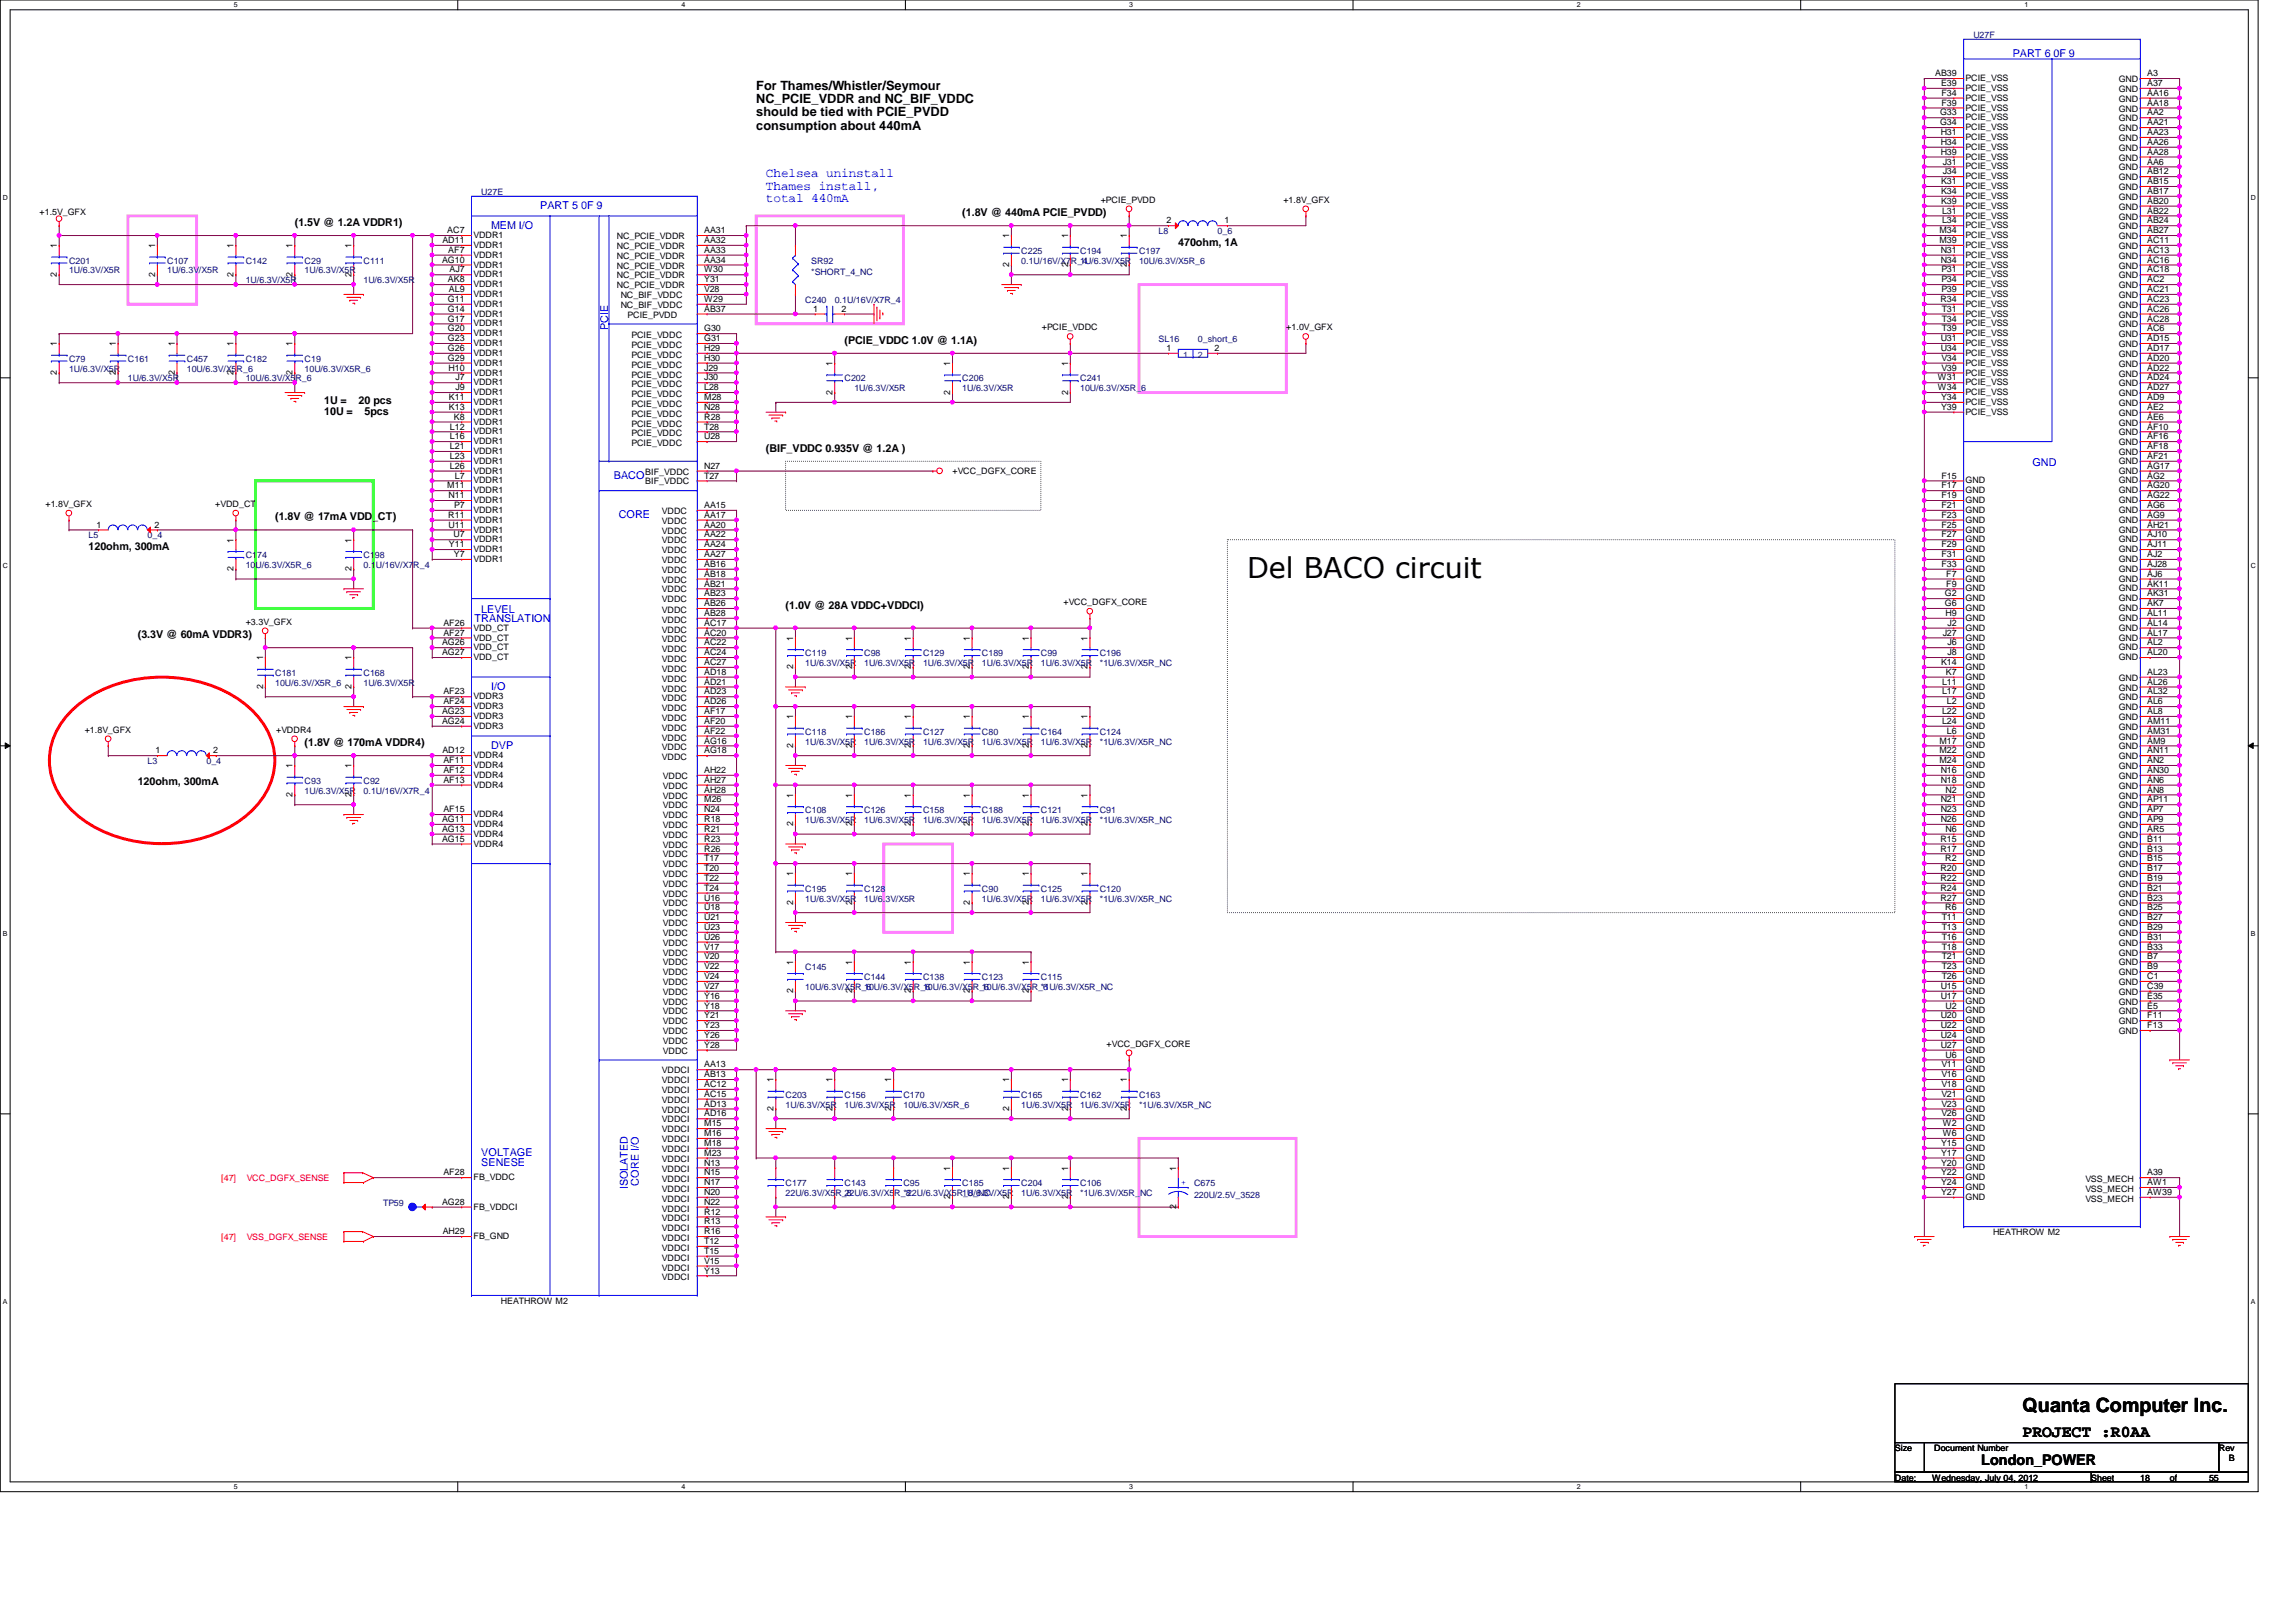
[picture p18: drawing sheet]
<svg xmlns="http://www.w3.org/2000/svg" width="297mm" height="210mm" viewBox="0 0 297 210" stroke-linecap="round" stroke-linejoin="round" font-family="sans-serif">
<defs><g id="words">
<text font-size="3.7" x="161.3" y="74.8">Del BACO circuit</text>
<text font-size="2.5" x="261.7" y="182.7">Quanta Computer Inc.</text>
<text font-size="2.2" x="261.7" y="185.9">PROJECT :R0AA</text>
<text font-size="1.9" x="256.3" y="189.6">London_POWER</text>
<g font-size="1.7">
<text x="97.8" y="11.7">For Thames/Whistler/Seymour</text>
<text x="97.8" y="13.4">NC_PCIE_VDDR and NC_BIF_VDDC</text>
<text x="97.8" y="15.1">should be tied with PCIE_PVDD</text>
<text x="97.8" y="16.8">consumption about 440mA</text>
</g>
<g font-size="1.7" fill="#00f">
<text x="99.1" y="22.9">Chelsea uninstall</text>
<text x="99.1" y="24.6">Thames install,</text>
<text x="99.1" y="26.2">total 440mA</text>
</g>
<g font-size="1.4" fill="#00f">
<text x="260.4" y="7.4">PART 6 0F 9</text>
<text x="63.5" y="29.6">MEM I/O</text>
<text x="69.9" y="27.1">PART 5 0F 9</text>
<text x="78.7" y="42.7" transform="rotate(-90 78.7 42.7)">PCIE</text>
<text x="79.4" y="62">BACO</text>
<text x="262.9" y="60.4">GND</text>
<text x="80" y="67.1">CORE</text>
<text x="61.4" y="80.4">TRANSLATION</text>
<text x="62.3" y="79.3">LEVEL</text>
<text x="63.5" y="89.3">I/O</text>
<text x="63.5" y="96.9">DVP</text>
<text x="62.3" y="149.6">VOLTAGE</text>
<text x="62.3" y="150.9">SENESE</text>
<text x="81.2" y="153.9" transform="rotate(-90 81.2 153.9)">ISOLATED</text>
<text x="82.6" y="153.4" transform="rotate(-90 82.6 153.4)">CORE I/O</text>
</g>
<g font-size="1.4">
<text x="38.1" y="29.3">(1.5V @ 1.2A VDDR1)</text>
<text x="124.5" y="28">(1.8V @ 440mA PCIE_PVDD)</text>
<text x="152.4" y="31.8">470ohm, 1A</text>
<text x="109.3" y="44.5">(PCIE_VDDC 1.0V @ 1.1A)</text>
<text x="41.9" y="52.3">1U =</text>
<text x="41.9" y="53.7">10U =</text>
<text x="46.4" y="52.3">20 pcs</text>
<text x="47.2" y="53.7">5pcs</text>
<text x="99.1" y="58.5">(BIF_VDDC 0.935V @ 1.2A )</text>
<text x="11.5" y="71.2">120ohm, 300mA</text>
<text x="35.6" y="67.4">(1.8V @ 17mA VDD_CT)</text>
<text x="17.8" y="82.6">(3.3V @ 60mA VDDR3)</text>
<text x="101.6" y="78.8">(1.0V @ 28A VDDC+VDDCI)</text>
<text x="17.8" y="101.6">120ohm, 300mA</text>
<text x="39.4" y="96.6">(1.8V @ 170mA VDDR4)</text>
</g>
<g font-size="1.1" fill="#000080">
<text x="255.3" y="4.9">U27F</text>
<text x="62.3" y="25.2">U27E</text>
<text x="8.9" y="34.1">C201</text>
<text x="8.9" y="35.4">1U/6.3V/X5R</text>
<text x="21.6" y="34.1">C107</text>
<text x="21.6" y="35.4">1U/6.3V/X5R</text>
<text x="31.8" y="34.1">C142</text>
<text x="39.4" y="34.1">C29</text>
<text x="39.4" y="35.4">1U/6.3V/X5R</text>
<text x="47" y="34.1">C111</text>
<text x="104.9" y="34.1">SR92</text>
<text x="104.9" y="35.6">*SHORT_4_NC</text>
<text x="132.1" y="32.9">C225</text>
<text x="132.1" y="34.1">0.1U/16V/X7R_4</text>
<text x="139.7" y="32.9">C194</text>
<text x="139.7" y="34.1">1U/6.3V/X5R</text>
<text x="147.4" y="32.9">C197</text>
<text x="147.4" y="34.1">10U/6.3V/X5R_6</text>
<text x="149.9" y="30.3">L8</text>
<text x="157.5" y="30.3">0_6</text>
<text x="31.8" y="36.7">1U/6.3V/X5R</text>
<text x="47" y="36.7">1U/6.3V/X5R</text>
<text x="104.2" y="39.2">C240</text>
<text x="108" y="39.2">0.1U/16V/X7R_4</text>
<text x="8.9" y="46.8">C79</text>
<text x="16.5" y="46.8">C161</text>
<text x="24.2" y="46.8">C457</text>
<text x="31.8" y="46.8">C182</text>
<text x="39.4" y="46.8">C19</text>
<text x="149.9" y="44.3">SL16</text>
<text x="155" y="44.3">0_short_6</text>
<text x="8.9" y="48.1">1U/6.3V/X5R</text>
<text x="16.5" y="49.4">1U/6.3V/X5R</text>
<text x="24.2" y="48.1">10U/6.3V/X5R_6</text>
<text x="31.8" y="49.4">10U/6.3V/X5R_6</text>
<text x="39.4" y="48.1">10U/6.3V/X5R_6</text>
<text x="109.3" y="49.4">C202</text>
<text x="110.5" y="50.6">1U/6.3V/X5R</text>
<text x="124.5" y="49.4">C206</text>
<text x="124.5" y="50.6">1U/6.3V/X5R</text>
<text x="139.7" y="49.4">C241</text>
<text x="139.7" y="50.6">10U/6.3V/X5R_6</text>
<text x="11.5" y="69.7">L5</text>
<text x="19.1" y="69.7">0_4</text>
<text x="31.8" y="72.2">C174</text>
<text x="31.8" y="73.5">10U/6.3V/X5R_6</text>
<text x="47" y="72.2">C198</text>
<text x="47" y="73.5">0.1U/16V/X7R_4</text>
<text x="35.6" y="87.5">C181</text>
<text x="35.6" y="88.7">10U/6.3V/X5R_6</text>
<text x="47" y="87.5">C168</text>
<text x="47" y="88.7">1U/6.3V/X5R</text>
<text x="104.2" y="84.9">C119</text>
<text x="104.2" y="86.2">1U/6.3V/X5R</text>
<text x="111.8" y="84.9">C98</text>
<text x="111.8" y="86.2">1U/6.3V/X5R</text>
<text x="119.4" y="84.9">C129</text>
<text x="119.4" y="86.2">1U/6.3V/X5R</text>
<text x="127" y="84.9">C189</text>
<text x="127" y="86.2">1U/6.3V/X5R</text>
<text x="134.7" y="84.9">C99</text>
<text x="134.7" y="86.2">1U/6.3V/X5R</text>
<text x="142.3" y="84.9">C196</text>
<text x="142.3" y="86.2">*1U/6.3V/X5R_NC</text>
<text x="104.2" y="95.1">C118</text>
<text x="111.8" y="95.1">C186</text>
<text x="119.4" y="95.1">C127</text>
<text x="127" y="95.1">C80</text>
<text x="134.7" y="95.1">C164</text>
<text x="142.3" y="95.1">C124</text>
<text x="19.1" y="98.9">L3</text>
<text x="26.7" y="98.9">0_4</text>
<text x="39.4" y="101.4">C93</text>
<text x="47" y="101.4">C92</text>
<text x="104.2" y="96.4">1U/6.3V/X5R</text>
<text x="111.8" y="96.4">1U/6.3V/X5R</text>
<text x="119.4" y="96.4">1U/6.3V/X5R</text>
<text x="127" y="96.4">1U/6.3V/X5R</text>
<text x="134.7" y="96.4">1U/6.3V/X5R</text>
<text x="142.3" y="96.4">*1U/6.3V/X5R_NC</text>
<text x="39.4" y="102.7">1U/6.3V/X5R</text>
<text x="47" y="102.7">0.1U/16V/X7R_4</text>
<text x="104.2" y="105.2">C108</text>
<text x="104.2" y="106.5">1U/6.3V/X5R</text>
<text x="111.8" y="105.2">C126</text>
<text x="111.8" y="106.5">1U/6.3V/X5R</text>
<text x="119.4" y="105.2">C158</text>
<text x="119.4" y="106.5">1U/6.3V/X5R</text>
<text x="127" y="105.2">C188</text>
<text x="127" y="106.5">1U/6.3V/X5R</text>
<text x="134.7" y="105.2">C121</text>
<text x="134.7" y="106.5">1U/6.3V/X5R</text>
<text x="142.3" y="105.2">C91</text>
<text x="142.3" y="106.5">*1U/6.3V/X5R_NC</text>
<text x="104.2" y="115.4">C195</text>
<text x="104.2" y="116.7">1U/6.3V/X5R</text>
<text x="111.8" y="115.4">C128</text>
<text x="111.8" y="116.7">1U/6.3V/X5R</text>
<text x="127" y="115.4">C90</text>
<text x="127" y="116.7">1U/6.3V/X5R</text>
<text x="134.7" y="115.4">C125</text>
<text x="134.7" y="116.7">1U/6.3V/X5R</text>
<text x="142.3" y="115.4">C120</text>
<text x="142.3" y="116.7">*1U/6.3V/X5R_NC</text>
<text x="104.2" y="125.6">C145</text>
<text x="104.2" y="128.1">10U/6.3V/X5R_6</text>
<text x="111.8" y="126.8">C144</text>
<text x="111.8" y="128.1">10U/6.3V/X5R_6</text>
<text x="119.4" y="126.8">C138</text>
<text x="119.4" y="128.1">10U/6.3V/X5R_6</text>
<text x="127" y="126.8">C123</text>
<text x="127" y="128.1">10U/6.3V/X5R_6</text>
<text x="134.7" y="126.8">C115</text>
<text x="134.7" y="128.1">*1U/6.3V/X5R_NC</text>
<text x="101.6" y="142.1">C203</text>
<text x="101.6" y="143.3">1U/6.3V/X5R</text>
<text x="109.3" y="142.1">C156</text>
<text x="109.3" y="143.3">1U/6.3V/X5R</text>
<text x="116.9" y="142.1">C170</text>
<text x="116.9" y="143.3">10U/6.3V/X5R_6</text>
<text x="132.1" y="142.1">C165</text>
<text x="132.1" y="143.3">1U/6.3V/X5R</text>
<text x="139.7" y="142.1">C162</text>
<text x="139.7" y="143.3">1U/6.3V/X5R</text>
<text x="147.4" y="142.1">C163</text>
<text x="147.4" y="143.3">*1U/6.3V/X5R_NC</text>
<text x="101.6" y="153.5">C177</text>
<text x="101.6" y="154.8">22U/6.3V/X5R_8</text>
<text x="109.3" y="153.5">C143</text>
<text x="109.3" y="154.8">22U/6.3V/X5R_8</text>
<text x="116.9" y="153.5">C95</text>
<text x="116.9" y="154.8">*22U/6.3V/X5R_8_NC</text>
<text x="124.5" y="153.5">C185</text>
<text x="124.5" y="154.8">1U/6.3V/X5R</text>
<text x="132.1" y="153.5">C204</text>
<text x="132.1" y="154.8">1U/6.3V/X5R</text>
<text x="139.7" y="153.5">C106</text>
<text x="139.7" y="154.8">*1U/6.3V/X5R_NC</text>
<text x="154.5" y="153.5">C675</text>
<text x="154.5" y="155">220U/2.5V_3528</text>
<text x="49.6" y="156">TP59</text>
</g>
<g font-size="1.1">
<text x="250.4" y="9.9">AB39</text>
<text x="251.1" y="11.1">E39</text>
<text x="254.3" y="11.8">PCIE_VSS</text>
<text x="254.3" y="10.5">PCIE_VSS</text>
<text x="274.1" y="11.9">GND</text>
<text x="274.1" y="10.6">GND</text>
<text x="277.8" y="11.1">A37</text>
<text x="277.8" y="9.9">A3</text>
<text x="251" y="16.2">G34</text>
<text x="251" y="14.9">G33</text>
<text x="251.1" y="17.5">H31</text>
<text x="251.2" y="13.7">F39</text>
<text x="251.2" y="12.4">F34</text>
<text x="254.3" y="14.3">PCIE_VSS</text>
<text x="254.3" y="13">PCIE_VSS</text>
<text x="254.3" y="16.8">PCIE_VSS</text>
<text x="254.3" y="15.6">PCIE_VSS</text>
<text x="274.1" y="17">GND</text>
<text x="274.1" y="15.7">GND</text>
<text x="274.1" y="14.4">GND</text>
<text x="274.1" y="13.2">GND</text>
<text x="277.8" y="17.5">AA23</text>
<text x="277.8" y="16.2">AA21</text>
<text x="277.8" y="14.9">AA2</text>
<text x="277.8" y="13.7">AA18</text>
<text x="277.8" y="12.4">AA16</text>
<text x="251.1" y="20">H39</text>
<text x="251.1" y="18.8">H34</text>
<text x="251.1" y="23.8">K31</text>
<text x="251.3" y="22.6">J34</text>
<text x="251.3" y="21.3">J31</text>
<text x="254.3" y="20.7">PCIE_VSS</text>
<text x="254.3" y="19.4">PCIE_VSS</text>
<text x="254.3" y="18.1">PCIE_VSS</text>
<text x="254.3" y="23.2">PCIE_VSS</text>
<text x="254.3" y="21.9">PCIE_VSS</text>
<text x="274.1" y="23.3">GND</text>
<text x="274.1" y="22.1">GND</text>
<text x="274.1" y="20.8">GND</text>
<text x="274.1" y="19.5">GND</text>
<text x="274.1" y="18.2">GND</text>
<text x="277.8" y="23.8">AB15</text>
<text x="277.8" y="22.6">AB12</text>
<text x="277.8" y="21.3">AA6</text>
<text x="277.8" y="20">AA28</text>
<text x="277.8" y="18.8">AA26</text>
<text x="5.1" y="27.8">+1.5V_GFX</text>
<text x="142.4" y="26.2">+PCIE_PVDD</text>
<text x="150.9" y="28.9">2</text>
<text x="158.4" y="28.9">1</text>
<text x="166" y="26.2">+1.8V_GFX</text>
<text x="251.1" y="26.4">K39</text>
<text x="251.1" y="25.1">K34</text>
<text x="251.2" y="28.9">L34</text>
<text x="251.2" y="27.6">L31</text>
<text x="254.3" y="29.5">PCIE_VSS</text>
<text x="254.3" y="28.3">PCIE_VSS</text>
<text x="254.3" y="27">PCIE_VSS</text>
<text x="254.3" y="25.7">PCIE_VSS</text>
<text x="254.3" y="24.5">PCIE_VSS</text>
<text x="274.1" y="29.7">GND</text>
<text x="274.1" y="28.4">GND</text>
<text x="274.1" y="27.1">GND</text>
<text x="274.1" y="25.9">GND</text>
<text x="274.1" y="24.6">GND</text>
<text x="277.8" y="28.9">AB24</text>
<text x="277.8" y="27.6">AB22</text>
<text x="277.8" y="26.4">AB20</text>
<text x="277.8" y="25.1">AB17</text>
<text x="7.4" y="35.8" transform="rotate(-90 7.4 35.8)">2</text>
<text x="7.4" y="32.1" transform="rotate(-90 7.4 32.1)">1</text>
<text x="20.1" y="35.8" transform="rotate(-90 20.1 35.8)">2</text>
<text x="20.1" y="32.1" transform="rotate(-90 20.1 32.1)">1</text>
<text x="30.2" y="35.8" transform="rotate(-90 30.2 35.8)">2</text>
<text x="30.2" y="32.1" transform="rotate(-90 30.2 32.1)">1</text>
<text x="37.8" y="35.8" transform="rotate(-90 37.8 35.8)">2</text>
<text x="37.8" y="32.1" transform="rotate(-90 37.8 32.1)">1</text>
<text x="45.5" y="35.8" transform="rotate(-90 45.5 35.8)">2</text>
<text x="45.5" y="32.1" transform="rotate(-90 45.5 32.1)">1</text>
<text x="57.2" y="34">AG10</text>
<text x="57.2" y="31.5">AD11</text>
<text x="57.9" y="30.2">AC7</text>
<text x="58" y="32.7">AF7</text>
<text x="58.2" y="35.3">AJ7</text>
<text x="61.3" y="34.6">VDDR1</text>
<text x="61.3" y="32.1">VDDR1</text>
<text x="61.3" y="30.8">VDDR1</text>
<text x="61.3" y="35.9">VDDR1</text>
<text x="61.3" y="33.4">VDDR1</text>
<text x="79.8" y="34.8">NC_PCIE_VDDR</text>
<text x="79.8" y="33.5">NC_PCIE_VDDR</text>
<text x="79.8" y="32.2">NC_PCIE_VDDR</text>
<text x="79.8" y="30.9">NC_PCIE_VDDR</text>
<text x="91.1" y="35.3">W30</text>
<text x="91.1" y="34">AA34</text>
<text x="91.1" y="32.7">AA33</text>
<text x="91.1" y="31.5">AA32</text>
<text x="91.1" y="30.2">AA31</text>
<text x="130.6" y="34.5" transform="rotate(-90 130.6 34.5)">2</text>
<text x="130.6" y="30.9" transform="rotate(-90 130.6 30.9)">1</text>
<text x="138.2" y="34.5" transform="rotate(-90 138.2 34.5)">2</text>
<text x="138.2" y="30.9" transform="rotate(-90 138.2 30.9)">1</text>
<text x="145.8" y="34.5" transform="rotate(-90 145.8 34.5)">2</text>
<text x="145.8" y="30.9" transform="rotate(-90 145.8 30.9)">1</text>
<text x="250.9" y="31.5">M39</text>
<text x="250.9" y="30.2">M34</text>
<text x="251.1" y="34">N34</text>
<text x="251.1" y="32.7">N31</text>
<text x="251.2" y="35.3">P31</text>
<text x="254.3" y="35.9">PCIE_VSS</text>
<text x="254.3" y="34.6">PCIE_VSS</text>
<text x="254.3" y="33.4">PCIE_VSS</text>
<text x="254.3" y="32.1">PCIE_VSS</text>
<text x="254.3" y="30.8">PCIE_VSS</text>
<text x="274.1" y="34.8">GND</text>
<text x="274.1" y="33.5">GND</text>
<text x="274.1" y="32.2">GND</text>
<text x="274.1" y="30.9">GND</text>
<text x="277.8" y="35.3">AC18</text>
<text x="277.8" y="34">AC16</text>
<text x="277.8" y="32.7">AC13</text>
<text x="277.8" y="31.5">AC11</text>
<text x="277.8" y="30.2">AB27</text>
<text x="58" y="41.6">G17</text>
<text x="58" y="40.3">G14</text>
<text x="58" y="39.1">G11</text>
<text x="58" y="36.5">AK8</text>
<text x="58.1" y="37.8">AL9</text>
<text x="61.3" y="41">VDDR1</text>
<text x="61.3" y="39.7">VDDR1</text>
<text x="61.3" y="38.4">VDDR1</text>
<text x="61.3" y="37.2">VDDR1</text>
<text x="79.8" y="37.3">NC_PCIE_VDDR</text>
<text x="79.8" y="36">NC_PCIE_VDDR</text>
<text x="80.3" y="39.8">NC_BIF_VDDC</text>
<text x="80.3" y="38.6">NC_BIF_VDDC</text>
<text x="81.2" y="41.1">PCIE_PVDD</text>
<text x="91.1" y="40.3">AB37</text>
<text x="91.1" y="39.1">W29</text>
<text x="91.1" y="37.8">V28</text>
<text x="91.1" y="36.5">Y31</text>
<text x="105.2" y="40.3">1</text>
<text x="108.9" y="40.3">2</text>
<text x="251" y="39.1">R34</text>
<text x="251.2" y="37.8">P39</text>
<text x="251.2" y="36.5">P34</text>
<text x="251.2" y="41.6">T34</text>
<text x="251.2" y="40.3">T31</text>
<text x="254.3" y="41">PCIE_VSS</text>
<text x="254.3" y="39.7">PCIE_VSS</text>
<text x="254.3" y="38.4">PCIE_VSS</text>
<text x="254.3" y="37.2">PCIE_VSS</text>
<text x="274.1" y="41.1">GND</text>
<text x="274.1" y="39.8">GND</text>
<text x="274.1" y="38.6">GND</text>
<text x="274.1" y="37.3">GND</text>
<text x="274.1" y="36">GND</text>
<text x="277.8" y="41.6">AC28</text>
<text x="277.8" y="40.3">AC26</text>
<text x="277.8" y="39.1">AC23</text>
<text x="277.8" y="37.8">AC21</text>
<text x="277.8" y="36.5">AC2</text>
<text x="7.4" y="44.8" transform="rotate(-90 7.4 44.8)">1</text>
<text x="15" y="44.8" transform="rotate(-90 15 44.8)">1</text>
<text x="22.6" y="44.8" transform="rotate(-90 22.6 44.8)">1</text>
<text x="30.2" y="44.8" transform="rotate(-90 30.2 44.8)">1</text>
<text x="37.8" y="44.8" transform="rotate(-90 37.8 44.8)">1</text>
<text x="58" y="46.7">G29</text>
<text x="58" y="45.4">G26</text>
<text x="58" y="44.2">G23</text>
<text x="58" y="42.9">G20</text>
<text x="58" y="48">H10</text>
<text x="61.3" y="47.3">VDDR1</text>
<text x="61.3" y="46.1">VDDR1</text>
<text x="61.3" y="44.8">VDDR1</text>
<text x="61.3" y="43.5">VDDR1</text>
<text x="61.3" y="42.2">VDDR1</text>
<text x="81.7" y="47.6">PCIE_VDDC</text>
<text x="81.7" y="46.3">PCIE_VDDC</text>
<text x="81.7" y="45">PCIE_VDDC</text>
<text x="81.7" y="43.8">PCIE_VDDC</text>
<text x="91.1" y="48">J29</text>
<text x="91.1" y="46.7">H30</text>
<text x="91.1" y="45.4">H29</text>
<text x="91.1" y="44.2">G31</text>
<text x="91.1" y="42.9">G30</text>
<text x="107.7" y="47.4" transform="rotate(-90 107.7 47.4)">1</text>
<text x="122.9" y="47.4" transform="rotate(-90 122.9 47.4)">1</text>
<text x="134.8" y="42.8">+PCIE_VDDC</text>
<text x="138.2" y="47.4" transform="rotate(-90 138.2 47.4)">1</text>
<text x="150.9" y="45.4">1</text>
<text x="157.1" y="45.4">2</text>
<text x="166.4" y="42.8">+1.0V_GFX</text>
<text x="251.1" y="45.4">U34</text>
<text x="251.1" y="44.2">U31</text>
<text x="251.2" y="48">V39</text>
<text x="251.2" y="46.7">V34</text>
<text x="251.2" y="42.9">T39</text>
<text x="254.3" y="47.3">PCIE_VSS</text>
<text x="254.3" y="46.1">PCIE_VSS</text>
<text x="254.3" y="44.8">PCIE_VSS</text>
<text x="254.3" y="43.5">PCIE_VSS</text>
<text x="254.3" y="42.2">PCIE_VSS</text>
<text x="274.1" y="47.5">GND</text>
<text x="274.1" y="46.2">GND</text>
<text x="274.1" y="44.9">GND</text>
<text x="274.1" y="43.6">GND</text>
<text x="274.1" y="42.4">GND</text>
<text x="277.8" y="48">AD22</text>
<text x="277.8" y="46.7">AD20</text>
<text x="277.8" y="45.4">AD17</text>
<text x="277.8" y="44.2">AD15</text>
<text x="277.8" y="42.9">AC6</text>
<text x="7.4" y="48.5" transform="rotate(-90 7.4 48.5)">2</text>
<text x="15" y="48.5" transform="rotate(-90 15 48.5)">2</text>
<text x="22.6" y="48.5" transform="rotate(-90 22.6 48.5)">2</text>
<text x="30.2" y="48.5" transform="rotate(-90 30.2 48.5)">2</text>
<text x="37.8" y="48.5" transform="rotate(-90 37.8 48.5)">2</text>
<text x="58.1" y="53">K13</text>
<text x="58.1" y="51.8">K11</text>
<text x="58.9" y="50.5">J9</text>
<text x="58.9" y="49.2">J7</text>
<text x="61.3" y="53.7">VDDR1</text>
<text x="61.3" y="52.4">VDDR1</text>
<text x="61.3" y="48.6">VDDR1</text>
<text x="61.3" y="51.1">VDDR1</text>
<text x="61.3" y="49.9">VDDR1</text>
<text x="81.7" y="53.9">PCIE_VDDC</text>
<text x="81.7" y="52.7">PCIE_VDDC</text>
<text x="81.7" y="51.4">PCIE_VDDC</text>
<text x="81.7" y="50.1">PCIE_VDDC</text>
<text x="81.7" y="48.9">PCIE_VDDC</text>
<text x="91.1" y="53">N28</text>
<text x="91.1" y="51.8">M28</text>
<text x="91.1" y="50.5">L28</text>
<text x="91.1" y="49.2">J30</text>
<text x="107.7" y="51.1" transform="rotate(-90 107.7 51.1)">2</text>
<text x="122.9" y="51.1" transform="rotate(-90 122.9 51.1)">2</text>
<text x="138.2" y="51.1" transform="rotate(-90 138.2 51.1)">2</text>
<text x="250.7" y="50.5">W34</text>
<text x="250.7" y="49.2">W31</text>
<text x="251.1" y="53">Y39</text>
<text x="251.1" y="51.8">Y34</text>
<text x="254.3" y="53.7">PCIE_VSS</text>
<text x="254.3" y="52.4">PCIE_VSS</text>
<text x="254.3" y="48.6">PCIE_VSS</text>
<text x="254.3" y="51.1">PCIE_VSS</text>
<text x="254.3" y="49.9">PCIE_VSS</text>
<text x="274.1" y="53.8">GND</text>
<text x="274.1" y="52.5">GND</text>
<text x="274.1" y="51.3">GND</text>
<text x="274.1" y="50">GND</text>
<text x="274.1" y="48.7">GND</text>
<text x="277.8" y="53">AE2</text>
<text x="277.8" y="51.8">AD9</text>
<text x="277.8" y="50.5">AD27</text>
<text x="277.8" y="49.2">AD24</text>
<text x="58.2" y="59.4">L23</text>
<text x="58.2" y="58.1">L21</text>
<text x="58.2" y="56.9">L16</text>
<text x="58.2" y="55.6">L12</text>
<text x="58.7" y="54.3">K8</text>
<text x="61.3" y="58.8">VDDR1</text>
<text x="61.3" y="57.5">VDDR1</text>
<text x="61.3" y="56.2">VDDR1</text>
<text x="61.3" y="54.9">VDDR1</text>
<text x="81.7" y="57.7">PCIE_VDDC</text>
<text x="81.7" y="56.5">PCIE_VDDC</text>
<text x="81.7" y="55.2">PCIE_VDDC</text>
<text x="91.1" y="56.9">U28</text>
<text x="91.1" y="55.6">T28</text>
<text x="91.1" y="54.3">R28</text>
<text x="274.1" y="58.9">GND</text>
<text x="274.1" y="57.6">GND</text>
<text x="274.1" y="56.3">GND</text>
<text x="274.1" y="55.1">GND</text>
<text x="277.8" y="59.4">AF21</text>
<text x="277.8" y="58.1">AF18</text>
<text x="277.8" y="56.9">AF16</text>
<text x="277.8" y="55.6">AF10</text>
<text x="277.8" y="54.3">AE6</text>
<text x="5.9" y="65.6">+1.8V_GFX</text>
<text x="27.9" y="65.6">+VDD_CT</text>
<text x="57.9" y="63.2">M11</text>
<text x="58" y="64.5">N11</text>
<text x="58.2" y="60.7">L26</text>
<text x="58.8" y="65.7">P7</text>
<text x="58.8" y="61.9">L7</text>
<text x="61.3" y="65.1">VDDR1</text>
<text x="61.3" y="63.8">VDDR1</text>
<text x="61.3" y="61.3">VDDR1</text>
<text x="61.3" y="60">VDDR1</text>
<text x="61.3" y="62.6">VDDR1</text>
<text x="83.5" y="62.7">BIF_VDDC</text>
<text x="83.5" y="61.4">BIF_VDDC</text>
<text x="91.1" y="65.7">AA15</text>
<text x="91.1" y="61.9">T27</text>
<text x="91.1" y="60.7">N27</text>
<text x="123.2" y="61.3">+VCC_DGFX_CORE</text>
<text x="251.2" y="65.7">F21</text>
<text x="251.2" y="64.5">F19</text>
<text x="251.2" y="63.2">F17</text>
<text x="251.2" y="61.9">F15</text>
<text x="254.3" y="65.1">GND</text>
<text x="254.3" y="63.8">GND</text>
<text x="254.3" y="62.6">GND</text>
<text x="274.1" y="65.1">GND</text>
<text x="274.1" y="63.8">GND</text>
<text x="274.1" y="62.6">GND</text>
<text x="274.1" y="61.3">GND</text>
<text x="274.1" y="60">GND</text>
<text x="277.8" y="65.7">AG6</text>
<text x="277.8" y="64.5">AG22</text>
<text x="277.8" y="63.2">AG20</text>
<text x="277.8" y="61.9">AG2</text>
<text x="277.8" y="60.7">AG17</text>
<text x="12.5" y="68.3">1</text>
<text x="20" y="68.3">2</text>
<text x="30.2" y="70.2" transform="rotate(-90 30.2 70.2)">1</text>
<text x="45.5" y="70.2" transform="rotate(-90 45.5 70.2)">1</text>
<text x="58" y="67">R11</text>
<text x="58" y="68.3">U11</text>
<text x="58.1" y="70.8">Y11</text>
<text x="58.7" y="69.6">U7</text>
<text x="61.3" y="71.5">VDDR1</text>
<text x="61.3" y="68.9">VDDR1</text>
<text x="61.3" y="70.2">VDDR1</text>
<text x="61.3" y="67.6">VDDR1</text>
<text x="61.3" y="66.4">VDDR1</text>
<text x="85.6" y="71.6">VDDC</text>
<text x="85.6" y="70.3">VDDC</text>
<text x="85.6" y="69">VDDC</text>
<text x="85.6" y="67.8">VDDC</text>
<text x="85.6" y="66.5">VDDC</text>
<text x="91.1" y="70.8">AA24</text>
<text x="91.1" y="69.6">AA22</text>
<text x="91.1" y="68.3">AA20</text>
<text x="91.1" y="67">AA17</text>
<text x="251.2" y="70.8">F29</text>
<text x="251.2" y="69.6">F27</text>
<text x="251.2" y="68.3">F25</text>
<text x="251.2" y="67">F23</text>
<text x="254.3" y="71.5">GND</text>
<text x="254.3" y="70.2">GND</text>
<text x="254.3" y="68.9">GND</text>
<text x="254.3" y="67.6">GND</text>
<text x="254.3" y="66.4">GND</text>
<text x="274.1" y="71.5">GND</text>
<text x="274.1" y="70.2">GND</text>
<text x="274.1" y="68.9">GND</text>
<text x="274.1" y="67.6">GND</text>
<text x="274.1" y="66.4">GND</text>
<text x="277.8" y="70.8">AJ11</text>
<text x="277.8" y="69.6">AJ10</text>
<text x="277.8" y="68.3">AH21</text>
<text x="277.8" y="67">AG9</text>
<text x="30.2" y="73.9" transform="rotate(-90 30.2 73.9)">2</text>
<text x="45.5" y="73.9" transform="rotate(-90 45.5 73.9)">2</text>
<text x="58.7" y="72.1">Y7</text>
<text x="61.3" y="72.7">VDDR1</text>
<text x="85.6" y="77.9">VDDC</text>
<text x="85.6" y="76.7">VDDC</text>
<text x="85.6" y="75.4">VDDC</text>
<text x="85.6" y="74.1">VDDC</text>
<text x="85.6" y="72.9">VDDC</text>
<text x="91.1" y="77.2">AB23</text>
<text x="91.1" y="75.9">AB21</text>
<text x="91.1" y="74.6">AB18</text>
<text x="91.1" y="73.4">AB16</text>
<text x="91.1" y="72.1">AA27</text>
<text x="251.2" y="73.4">F33</text>
<text x="251.2" y="72.1">F31</text>
<text x="251.6" y="77.2">G2</text>
<text x="251.8" y="75.9">F9</text>
<text x="251.8" y="74.6">F7</text>
<text x="254.3" y="77.8">GND</text>
<text x="254.3" y="76.5">GND</text>
<text x="254.3" y="75.3">GND</text>
<text x="254.3" y="74">GND</text>
<text x="254.3" y="72.7">GND</text>
<text x="274.1" y="77.8">GND</text>
<text x="274.1" y="76.5">GND</text>
<text x="274.1" y="75.3">GND</text>
<text x="274.1" y="74">GND</text>
<text x="274.1" y="72.7">GND</text>
<text x="277.8" y="77.2">AK31</text>
<text x="277.8" y="75.9">AK11</text>
<text x="277.8" y="74.6">AJ6</text>
<text x="277.8" y="73.4">AJ28</text>
<text x="277.8" y="72.1">AJ2</text>
<text x="31.8" y="80.9">+3.3V_GFX</text>
<text x="57.2" y="83.5">AG26</text>
<text x="57.4" y="82.3">AF27</text>
<text x="57.4" y="81">AF26</text>
<text x="61.3" y="82.9">VDD_CT</text>
<text x="61.3" y="81.6">VDD_CT</text>
<text x="85.6" y="83.1">VDDC</text>
<text x="85.6" y="81.9">VDDC</text>
<text x="85.6" y="80.6">VDDC</text>
<text x="85.6" y="79.3">VDDC</text>
<text x="91.1" y="83.5">AC22</text>
<text x="91.1" y="82.3">AC20</text>
<text x="91.1" y="81">AC17</text>
<text x="91.1" y="79.7">AB28</text>
<text x="91.1" y="78.4">AB26</text>
<text x="102.6" y="82.9" transform="rotate(-90 102.6 82.9)">1</text>
<text x="110.2" y="82.9" transform="rotate(-90 110.2 82.9)">1</text>
<text x="117.9" y="82.9" transform="rotate(-90 117.9 82.9)">1</text>
<text x="125.5" y="82.9" transform="rotate(-90 125.5 82.9)">1</text>
<text x="133.1" y="82.9" transform="rotate(-90 133.1 82.9)">1</text>
<text x="137.6" y="78.3">+VCC_DGFX_CORE</text>
<text x="140.7" y="82.9" transform="rotate(-90 140.7 82.9)">1</text>
<text x="251.3" y="82.3">J27</text>
<text x="251.6" y="78.4">G6</text>
<text x="251.7" y="79.7">H9</text>
<text x="252" y="83.5">J6</text>
<text x="252" y="81">J2</text>
<text x="254.3" y="80.3">GND</text>
<text x="254.3" y="79.1">GND</text>
<text x="254.3" y="82.9">GND</text>
<text x="254.3" y="81.6">GND</text>
<text x="274.1" y="82.9">GND</text>
<text x="274.1" y="81.6">GND</text>
<text x="274.1" y="80.3">GND</text>
<text x="274.1" y="79.1">GND</text>
<text x="277.8" y="83.5">AL2</text>
<text x="277.8" y="82.3">AL17</text>
<text x="277.8" y="81">AL14</text>
<text x="277.8" y="79.7">AL11</text>
<text x="277.8" y="78.4">AK7</text>
<text x="34" y="89.2" transform="rotate(-90 34 89.2)">2</text>
<text x="34" y="85.5" transform="rotate(-90 34 85.5)">1</text>
<text x="45.5" y="89.2" transform="rotate(-90 45.5 89.2)">2</text>
<text x="45.5" y="85.5" transform="rotate(-90 45.5 85.5)">1</text>
<text x="57.2" y="84.8">AG27</text>
<text x="57.4" y="89.9">AF23</text>
<text x="61.3" y="85.4">VDD_CT</text>
<text x="61.3" y="84.2">VDD_CT</text>
<text x="85.6" y="89.5">VDDC</text>
<text x="85.6" y="88.2">VDDC</text>
<text x="85.6" y="87">VDDC</text>
<text x="85.6" y="85.7">VDDC</text>
<text x="85.6" y="84.4">VDDC</text>
<text x="91.1" y="89.9">AD23</text>
<text x="91.1" y="88.6">AD21</text>
<text x="91.1" y="87.3">AD18</text>
<text x="91.1" y="86.1">AC27</text>
<text x="91.1" y="84.8">AC24</text>
<text x="102.6" y="86.6" transform="rotate(-90 102.6 86.6)">2</text>
<text x="110.2" y="86.6" transform="rotate(-90 110.2 86.6)">2</text>
<text x="117.9" y="86.6" transform="rotate(-90 117.9 86.6)">2</text>
<text x="125.5" y="86.6" transform="rotate(-90 125.5 86.6)">2</text>
<text x="133.1" y="86.6" transform="rotate(-90 133.1 86.6)">2</text>
<text x="140.7" y="86.6" transform="rotate(-90 140.7 86.6)">2</text>
<text x="251.1" y="86.1">K14</text>
<text x="251.2" y="89.9">L17</text>
<text x="251.2" y="88.6">L11</text>
<text x="251.8" y="87.3">K7</text>
<text x="252" y="84.8">J8</text>
<text x="254.3" y="89.2">GND</text>
<text x="254.3" y="88">GND</text>
<text x="254.3" y="86.7">GND</text>
<text x="254.3" y="85.4">GND</text>
<text x="254.3" y="84.2">GND</text>
<text x="274.1" y="89.4">GND</text>
<text x="274.1" y="88.1">GND</text>
<text x="274.1" y="85.4">GND</text>
<text x="274.1" y="84.2">GND</text>
<text x="277.8" y="89.9">AL32</text>
<text x="277.8" y="88.6">AL26</text>
<text x="277.8" y="87.3">AL23</text>
<text x="277.8" y="84.8">AL20</text>
<text x="11" y="94.8">+1.8V_GFX</text>
<text x="35.7" y="94.8">+VDDR4</text>
<text x="57.2" y="93.7">AG24</text>
<text x="57.2" y="92.4">AG23</text>
<text x="57.4" y="91.1">AF24</text>
<text x="61.3" y="94.3">VDDR3</text>
<text x="61.3" y="93">VDDR3</text>
<text x="61.3" y="91.8">VDDR3</text>
<text x="61.3" y="90.5">VDDR3</text>
<text x="85.6" y="95.8">VDDC</text>
<text x="85.6" y="94.6">VDDC</text>
<text x="85.6" y="93.3">VDDC</text>
<text x="85.6" y="92">VDDC</text>
<text x="85.6" y="90.8">VDDC</text>
<text x="91.1" y="95">AF22</text>
<text x="91.1" y="93.7">AF20</text>
<text x="91.1" y="92.4">AF17</text>
<text x="91.1" y="91.1">AD26</text>
<text x="102.6" y="93.1" transform="rotate(-90 102.6 93.1)">1</text>
<text x="110.2" y="93.1" transform="rotate(-90 110.2 93.1)">1</text>
<text x="117.9" y="93.1" transform="rotate(-90 117.9 93.1)">1</text>
<text x="125.5" y="93.1" transform="rotate(-90 125.5 93.1)">1</text>
<text x="133.1" y="93.1" transform="rotate(-90 133.1 93.1)">1</text>
<text x="140.7" y="93.1" transform="rotate(-90 140.7 93.1)">1</text>
<text x="251.2" y="93.7">L24</text>
<text x="251.2" y="92.4">L22</text>
<text x="251.9" y="95">L6</text>
<text x="251.9" y="91.1">L2</text>
<text x="254.3" y="94.3">GND</text>
<text x="254.3" y="93">GND</text>
<text x="254.3" y="90.5">GND</text>
<text x="254.3" y="95.6">GND</text>
<text x="254.3" y="91.8">GND</text>
<text x="274.1" y="95.7">GND</text>
<text x="274.1" y="94.4">GND</text>
<text x="274.1" y="93.2">GND</text>
<text x="274.1" y="91.9">GND</text>
<text x="274.1" y="90.6">GND</text>
<text x="277.8" y="95">AM31</text>
<text x="277.8" y="93.7">AM11</text>
<text x="277.8" y="92.4">AL8</text>
<text x="277.8" y="91.1">AL6</text>
<text x="20.1" y="97.5">1</text>
<text x="27.6" y="97.5">2</text>
<text x="37.8" y="99.4" transform="rotate(-90 37.8 99.4)">1</text>
<text x="45.5" y="99.4" transform="rotate(-90 45.5 99.4)">1</text>
<text x="57.2" y="97.5">AD12</text>
<text x="57.4" y="101.3">AF13</text>
<text x="57.4" y="100">AF12</text>
<text x="57.4" y="98.8">AF11</text>
<text x="61.3" y="98.1">VDDR4</text>
<text x="61.3" y="101.9">VDDR4</text>
<text x="61.3" y="100.7">VDDR4</text>
<text x="61.3" y="99.4">VDDR4</text>
<text x="85.6" y="98.4">VDDC</text>
<text x="85.6" y="97.1">VDDC</text>
<text x="85.8" y="100.8">VDDC</text>
<text x="91.1" y="101.3">AH27</text>
<text x="91.1" y="100">AH22</text>
<text x="91.1" y="97.5">AG18</text>
<text x="91.1" y="96.2">AG16</text>
<text x="102.6" y="96.8" transform="rotate(-90 102.6 96.8)">2</text>
<text x="110.2" y="96.8" transform="rotate(-90 110.2 96.8)">2</text>
<text x="117.9" y="96.8" transform="rotate(-90 117.9 96.8)">2</text>
<text x="125.5" y="96.8" transform="rotate(-90 125.5 96.8)">2</text>
<text x="133.1" y="96.8" transform="rotate(-90 133.1 96.8)">2</text>
<text x="140.7" y="96.8" transform="rotate(-90 140.7 96.8)">2</text>
<text x="250.9" y="98.8">M24</text>
<text x="250.9" y="97.5">M22</text>
<text x="250.9" y="96.2">M17</text>
<text x="251.1" y="101.3">N18</text>
<text x="251.1" y="100">N16</text>
<text x="254.3" y="101.9">GND</text>
<text x="254.3" y="100.7">GND</text>
<text x="254.3" y="99.4">GND</text>
<text x="254.3" y="98.1">GND</text>
<text x="254.3" y="96.9">GND</text>
<text x="274.1" y="100.8">GND</text>
<text x="274.1" y="99.5">GND</text>
<text x="274.1" y="98.3">GND</text>
<text x="274.1" y="97">GND</text>
<text x="277.8" y="101.3">AN6</text>
<text x="277.8" y="100">AN30</text>
<text x="277.8" y="98.8">AN2</text>
<text x="277.8" y="97.5">AN11</text>
<text x="277.8" y="96.2">AM9</text>
<text x="37.8" y="103.1" transform="rotate(-90 37.8 103.1)">2</text>
<text x="45.5" y="103.1" transform="rotate(-90 45.5 103.1)">2</text>
<text x="57.2" y="107.7">AG13</text>
<text x="57.2" y="106.4">AG11</text>
<text x="57.4" y="105.1">AF15</text>
<text x="61.3" y="107">VDDR4</text>
<text x="61.3" y="105.7">VDDR4</text>
<text x="85.8" y="107.1">VDDC</text>
<text x="85.8" y="105.9">VDDC</text>
<text x="85.8" y="104.6">VDDC</text>
<text x="85.8" y="103.3">VDDC</text>
<text x="85.8" y="102.1">VDDC</text>
<text x="91.1" y="107.7">R21</text>
<text x="91.1" y="106.4">R18</text>
<text x="91.1" y="105.1">N24</text>
<text x="91.1" y="103.8">M26</text>
<text x="91.1" y="102.6">AH28</text>
<text x="102.6" y="106.9" transform="rotate(-90 102.6 106.9)">2</text>
<text x="102.6" y="103.3" transform="rotate(-90 102.6 103.3)">1</text>
<text x="110.2" y="106.9" transform="rotate(-90 110.2 106.9)">2</text>
<text x="110.2" y="103.3" transform="rotate(-90 110.2 103.3)">1</text>
<text x="117.9" y="106.9" transform="rotate(-90 117.9 106.9)">2</text>
<text x="117.9" y="103.3" transform="rotate(-90 117.9 103.3)">1</text>
<text x="125.5" y="106.9" transform="rotate(-90 125.5 106.9)">2</text>
<text x="125.5" y="103.3" transform="rotate(-90 125.5 103.3)">1</text>
<text x="133.1" y="106.9" transform="rotate(-90 133.1 106.9)">2</text>
<text x="133.1" y="103.3" transform="rotate(-90 133.1 103.3)">1</text>
<text x="140.7" y="106.9" transform="rotate(-90 140.7 106.9)">2</text>
<text x="140.7" y="103.3" transform="rotate(-90 140.7 103.3)">1</text>
<text x="251.1" y="106.4">N26</text>
<text x="251.1" y="105.1">N23</text>
<text x="251.1" y="103.8">N21</text>
<text x="251.7" y="107.7">N6</text>
<text x="251.7" y="102.6">N2</text>
<text x="254.3" y="107">GND</text>
<text x="254.3" y="105.7">GND</text>
<text x="254.3" y="104.5">GND</text>
<text x="254.3" y="103.2">GND</text>
<text x="274.1" y="107.1">GND</text>
<text x="274.1" y="105.9">GND</text>
<text x="274.1" y="104.6">GND</text>
<text x="274.1" y="103.3">GND</text>
<text x="274.1" y="102.1">GND</text>
<text x="277.8" y="107.7">AR5</text>
<text x="277.8" y="106.4">AP9</text>
<text x="277.8" y="105.1">AP7</text>
<text x="277.8" y="103.8">AP11</text>
<text x="277.8" y="102.6">AN8</text>
<text x="57.2" y="108.9">AG15</text>
<text x="61.3" y="109.6">VDDR4</text>
<text x="61.3" y="108.3">VDDR4</text>
<text x="85.8" y="113.5">VDDC</text>
<text x="85.8" y="112.2">VDDC</text>
<text x="85.8" y="111">VDDC</text>
<text x="85.8" y="109.7">VDDC</text>
<text x="85.8" y="108.4">VDDC</text>
<text x="91.1" y="112.7">T20</text>
<text x="91.1" y="111.5">T17</text>
<text x="91.1" y="110.2">R26</text>
<text x="91.1" y="108.9">R23</text>
<text x="102.6" y="113.4" transform="rotate(-90 102.6 113.4)">1</text>
<text x="110.2" y="113.4" transform="rotate(-90 110.2 113.4)">1</text>
<text x="125.5" y="113.4" transform="rotate(-90 125.5 113.4)">1</text>
<text x="133.1" y="113.4" transform="rotate(-90 133.1 113.4)">1</text>
<text x="140.7" y="113.4" transform="rotate(-90 140.7 113.4)">1</text>
<text x="251" y="112.7">R20</text>
<text x="251" y="110.2">R17</text>
<text x="251" y="108.9">R15</text>
<text x="251.7" y="111.5">R2</text>
<text x="254.3" y="113.4">GND</text>
<text x="254.3" y="112.1">GND</text>
<text x="254.3" y="110.8">GND</text>
<text x="254.3" y="109.6">GND</text>
<text x="254.3" y="108.3">GND</text>
<text x="274.1" y="113.5">GND</text>
<text x="274.1" y="112.2">GND</text>
<text x="274.1" y="111">GND</text>
<text x="274.1" y="109.7">GND</text>
<text x="274.1" y="108.4">GND</text>
<text x="277.8" y="112.7">B17</text>
<text x="277.8" y="111.5">B15</text>
<text x="277.8" y="110.2">B13</text>
<text x="277.8" y="108.9">B11</text>
<text x="85.8" y="119.8">VDDC</text>
<text x="85.8" y="118.6">VDDC</text>
<text x="85.8" y="117.3">VDDC</text>
<text x="85.8" y="116">VDDC</text>
<text x="85.8" y="114.8">VDDC</text>
<text x="91.1" y="119.1">U21</text>
<text x="91.1" y="117.8">U18</text>
<text x="91.1" y="116.5">U16</text>
<text x="91.1" y="115.3">T24</text>
<text x="91.1" y="114">T22</text>
<text x="102.6" y="117.1" transform="rotate(-90 102.6 117.1)">2</text>
<text x="110.2" y="117.1" transform="rotate(-90 110.2 117.1)">2</text>
<text x="125.5" y="117.1" transform="rotate(-90 125.5 117.1)">2</text>
<text x="133.1" y="117.1" transform="rotate(-90 133.1 117.1)">2</text>
<text x="140.7" y="117.1" transform="rotate(-90 140.7 117.1)">2</text>
<text x="251" y="116.5">R27</text>
<text x="251" y="115.3">R24</text>
<text x="251" y="114">R22</text>
<text x="251.2" y="119.1">T11</text>
<text x="251.7" y="117.8">R6</text>
<text x="254.3" y="119.7">GND</text>
<text x="254.3" y="118.4">GND</text>
<text x="254.3" y="117.2">GND</text>
<text x="254.3" y="115.9">GND</text>
<text x="254.3" y="114.6">GND</text>
<text x="274.1" y="119.8">GND</text>
<text x="274.1" y="118.6">GND</text>
<text x="274.1" y="117.3">GND</text>
<text x="274.1" y="116">GND</text>
<text x="274.1" y="114.8">GND</text>
<text x="277.8" y="119.1">B27</text>
<text x="277.8" y="117.8">B25</text>
<text x="277.8" y="116.5">B23</text>
<text x="277.8" y="115.3">B21</text>
<text x="277.8" y="114">B19</text>
<text x="85.8" y="124.9">VDDC</text>
<text x="85.8" y="123.7">VDDC</text>
<text x="85.8" y="122.4">VDDC</text>
<text x="85.8" y="121.1">VDDC</text>
<text x="91.1" y="125.4">V22</text>
<text x="91.1" y="124.2">V20</text>
<text x="91.1" y="122.9">V17</text>
<text x="91.1" y="121.6">U26</text>
<text x="91.1" y="120.4">U23</text>
<text x="102.6" y="124.8" transform="rotate(-90 102.6 124.8)">1</text>
<text x="110.2" y="124.8" transform="rotate(-90 110.2 124.8)">1</text>
<text x="117.9" y="124.8" transform="rotate(-90 117.9 124.8)">1</text>
<text x="125.5" y="124.8" transform="rotate(-90 125.5 124.8)">1</text>
<text x="133.1" y="124.8" transform="rotate(-90 133.1 124.8)">1</text>
<text x="251.2" y="125.4">T23</text>
<text x="251.2" y="124.2">T21</text>
<text x="251.2" y="122.9">T18</text>
<text x="251.2" y="121.6">T16</text>
<text x="251.2" y="120.4">T13</text>
<text x="254.3" y="124.8">GND</text>
<text x="254.3" y="123.5">GND</text>
<text x="254.3" y="122.3">GND</text>
<text x="254.3" y="121">GND</text>
<text x="274.1" y="124.9">GND</text>
<text x="274.1" y="123.7">GND</text>
<text x="274.1" y="122.4">GND</text>
<text x="274.1" y="121.1">GND</text>
<text x="277.8" y="125.4">B9</text>
<text x="277.8" y="124.2">B7</text>
<text x="277.8" y="122.9">B33</text>
<text x="277.8" y="121.6">B31</text>
<text x="277.8" y="120.4">B29</text>
<text x="85.8" y="131.3">VDDC</text>
<text x="85.8" y="130">VDDC</text>
<text x="85.8" y="128.7">VDDC</text>
<text x="85.8" y="127.5">VDDC</text>
<text x="85.8" y="126.2">VDDC</text>
<text x="91.1" y="131.8">Y21</text>
<text x="91.1" y="130.5">Y18</text>
<text x="91.1" y="129.2">Y16</text>
<text x="91.1" y="128">V27</text>
<text x="91.1" y="126.7">V24</text>
<text x="102.6" y="128.5" transform="rotate(-90 102.6 128.5)">2</text>
<text x="110.2" y="128.5" transform="rotate(-90 110.2 128.5)">2</text>
<text x="117.9" y="128.5" transform="rotate(-90 117.9 128.5)">2</text>
<text x="125.5" y="128.5" transform="rotate(-90 125.5 128.5)">2</text>
<text x="133.1" y="128.5" transform="rotate(-90 133.1 128.5)">2</text>
<text x="251.1" y="131.8">U20</text>
<text x="251.1" y="129.2">U17</text>
<text x="251.1" y="128">U15</text>
<text x="251.2" y="126.7">T26</text>
<text x="251.7" y="130.5">U2</text>
<text x="254.3" y="131.1">GND</text>
<text x="254.3" y="129.9">GND</text>
<text x="254.3" y="128.6">GND</text>
<text x="254.3" y="127.3">GND</text>
<text x="254.3" y="126.1">GND</text>
<text x="274.1" y="131.3">GND</text>
<text x="274.1" y="130">GND</text>
<text x="274.1" y="128.7">GND</text>
<text x="274.1" y="127.5">GND</text>
<text x="274.1" y="126.2">GND</text>
<text x="277.8" y="131.8">F11</text>
<text x="277.8" y="130.5">E5</text>
<text x="277.8" y="129.2">E35</text>
<text x="277.8" y="128">C39</text>
<text x="277.8" y="126.7">C1</text>
<text x="85.8" y="136.4">VDDC</text>
<text x="85.8" y="135.1">VDDC</text>
<text x="85.8" y="133.8">VDDC</text>
<text x="85.8" y="132.5">VDDC</text>
<text x="91.1" y="135.6">Y28</text>
<text x="91.1" y="134.3">Y26</text>
<text x="91.1" y="133.1">Y23</text>
<text x="143.2" y="135.5">+VCC_DGFX_CORE</text>
<text x="251.1" y="135.6">U27</text>
<text x="251.1" y="134.3">U24</text>
<text x="251.1" y="133.1">U22</text>
<text x="251.7" y="136.9">U6</text>
<text x="254.3" y="137.5">GND</text>
<text x="254.3" y="136.2">GND</text>
<text x="254.3" y="135">GND</text>
<text x="254.3" y="133.7">GND</text>
<text x="254.3" y="132.4">GND</text>
<text x="274.1" y="133.8">GND</text>
<text x="274.1" y="132.5">GND</text>
<text x="277.8" y="133.1">F13</text>
<text x="85.6" y="144">VDDCI</text>
<text x="85.6" y="142.7">VDDCI</text>
<text x="85.6" y="141.4">VDDCI</text>
<text x="85.6" y="140.2">VDDCI</text>
<text x="85.6" y="138.9">VDDCI</text>
<text x="91.1" y="143.2">AD13</text>
<text x="91.1" y="141.9">AC15</text>
<text x="91.1" y="140.7">AC12</text>
<text x="91.1" y="139.4">AB13</text>
<text x="91.1" y="138.1">AA13</text>
<text x="100.1" y="143.8" transform="rotate(-90 100.1 143.8)">2</text>
<text x="100.1" y="140.1" transform="rotate(-90 100.1 140.1)">1</text>
<text x="107.7" y="143.8" transform="rotate(-90 107.7 143.8)">2</text>
<text x="107.7" y="140.1" transform="rotate(-90 107.7 140.1)">1</text>
<text x="115.3" y="143.8" transform="rotate(-90 115.3 143.8)">2</text>
<text x="115.3" y="140.1" transform="rotate(-90 115.3 140.1)">1</text>
<text x="130.6" y="143.8" transform="rotate(-90 130.6 143.8)">2</text>
<text x="130.6" y="140.1" transform="rotate(-90 130.6 140.1)">1</text>
<text x="138.2" y="143.8" transform="rotate(-90 138.2 143.8)">2</text>
<text x="138.2" y="140.1" transform="rotate(-90 138.2 140.1)">1</text>
<text x="145.8" y="143.8" transform="rotate(-90 145.8 143.8)">2</text>
<text x="145.8" y="140.1" transform="rotate(-90 145.8 140.1)">1</text>
<text x="251.2" y="143.2">V23</text>
<text x="251.2" y="141.9">V21</text>
<text x="251.2" y="140.7">V18</text>
<text x="251.2" y="139.4">V16</text>
<text x="251.2" y="138.1">V11</text>
<text x="254.3" y="143.8">GND</text>
<text x="254.3" y="142.6">GND</text>
<text x="254.3" y="141.3">GND</text>
<text x="254.3" y="140">GND</text>
<text x="254.3" y="138.8">GND</text>
<text x="85.6" y="149.1">VDDCI</text>
<text x="85.6" y="147.8">VDDCI</text>
<text x="85.6" y="146.5">VDDCI</text>
<text x="85.6" y="145.2">VDDCI</text>
<text x="91.1" y="149.6">M23</text>
<text x="91.1" y="148.3">M18</text>
<text x="91.1" y="147">M16</text>
<text x="91.1" y="145.8">M15</text>
<text x="91.1" y="144.5">AD16</text>
<text x="251.1" y="149.6">Y17</text>
<text x="251.1" y="148.3">Y15</text>
<text x="251.2" y="144.5">V26</text>
<text x="251.3" y="147">W6</text>
<text x="251.3" y="145.8">W2</text>
<text x="254.3" y="148.9">GND</text>
<text x="254.3" y="145.1">GND</text>
<text x="254.3" y="147.7">GND</text>
<text x="254.3" y="146.4">GND</text>
<text x="57.2" y="155.9">AG28</text>
<text x="57.4" y="152.1">AF28</text>
<text x="61.3" y="152.7">FB_VDDC</text>
<text x="85.6" y="155.5">VDDCI</text>
<text x="85.6" y="154.3">VDDCI</text>
<text x="85.6" y="153">VDDCI</text>
<text x="85.6" y="151.7">VDDCI</text>
<text x="85.6" y="150.3">VDDCI</text>
<text x="91.1" y="155.9">N22</text>
<text x="91.1" y="154.6">N20</text>
<text x="91.1" y="153.4">N17</text>
<text x="91.1" y="152.1">N15</text>
<text x="91.1" y="150.8">N13</text>
<text x="122.9" y="155.2" transform="rotate(-90 122.9 155.2)">2</text>
<text x="122.9" y="151.5" transform="rotate(-90 122.9 151.5)">1</text>
<text x="130.6" y="155.2" transform="rotate(-90 130.6 155.2)">2</text>
<text x="130.6" y="151.5" transform="rotate(-90 130.6 151.5)">1</text>
<text x="138.2" y="155.2" transform="rotate(-90 138.2 155.2)">2</text>
<text x="138.2" y="151.5" transform="rotate(-90 138.2 151.5)">1</text>
<text x="152.1" y="151.5" transform="rotate(-90 152.1 151.5)">1</text>
<text x="251.1" y="154.6">Y27</text>
<text x="251.1" y="153.4">Y24</text>
<text x="251.1" y="152.1">Y22</text>
<text x="251.1" y="150.8">Y20</text>
<text x="254.3" y="155.3">GND</text>
<text x="254.3" y="154">GND</text>
<text x="254.3" y="152.7">GND</text>
<text x="254.3" y="151.5">GND</text>
<text x="254.3" y="150.2">GND</text>
<text x="269.8" y="155.5">VSS_MECH</text>
<text x="269.8" y="154.3">VSS_MECH</text>
<text x="269.8" y="153">VSS_MECH</text>
<text x="277.8" y="154.6">AW39</text>
<text x="277.8" y="153.4">AW1</text>
<text x="277.8" y="152.1">A39</text>
<text x="57.3" y="159.7">AH29</text>
<text x="61.3" y="160.4">FB_GND</text>
<text x="61.3" y="156.5">FB_VDDCI</text>
<text x="85.6" y="161.9">VDDCI</text>
<text x="85.6" y="160.6">VDDCI</text>
<text x="85.6" y="159.3">VDDCI</text>
<text x="85.6" y="158.1">VDDCI</text>
<text x="85.6" y="156.8">VDDCI</text>
<text x="91.1" y="161">T12</text>
<text x="91.1" y="159.7">R16</text>
<text x="91.1" y="158.5">R13</text>
<text x="91.1" y="157.2">R12</text>
<text x="152.1" y="156.5" transform="rotate(-90 152.1 156.5)">2</text>
<text x="257.8" y="159.9">HEATHROW M2</text>
<text x="85.6" y="165.7">VDDCI</text>
<text x="85.6" y="164.4">VDDCI</text>
<text x="85.6" y="163.2">VDDCI</text>
<text x="91.1" y="164.8">Y13</text>
<text x="91.1" y="163.5">V15</text>
<text x="91.1" y="162.3">T15</text>
<text x="64.8" y="168.7">HEATHROW M2</text>
<text x="245.1" y="187.8">Size</text>
<text x="245.1" y="191.6">Date:</text>
<text x="250" y="191.6">Wednesday, July 04, 2012</text>
<text x="250.2" y="187.8">Document Number</text>
<text x="270.5" y="191.6">Sheet</text>
<text x="276.9" y="191.6">18</text>
<text x="280.7" y="191.6">of</text>
<text x="285.8" y="191.6">55</text>
<text x="287.1" y="187.8">Rev</text>
<text x="288.3" y="189.1">B</text>
</g>
<g font-size="1.1" fill="#004080">
<text x="153.1" y="46.3">1</text>
<text x="155" y="46.3">2</text>
</g>
<g font-size="1.1" fill="#f00">
<text x="28.6" y="152.9">[47]</text>
<text x="31.9" y="152.9">VCC_DGFX_SENSE</text>
<text x="28.6" y="160.5">[47]</text>
<text x="31.9" y="160.5">VSS_DGFX_SENSE</text>
</g>
<text font-size="1.1" fill="#00f" x="152.8" y="153.4">+</text>
<g font-size=".9">
<text x="30.3" y=".9">5</text>
<text x="88.2" y=".9">4</text>
<text x="146.1" y=".9">3</text>
<text x="204" y=".9">2</text>
<text x="261.9" y=".9">1</text>
<text x=".4" y="25.9">D</text>
<text x="291.2" y="25.9">D</text>
<text x=".4" y="73.5">C</text>
<text x="291.2" y="73.5">C</text>
<text x=".4" y="121.1">B</text>
<text x="291.2" y="121.1">B</text>
<text x=".4" y="168.7">A</text>
<text x="291.2" y="168.7">A</text>
<text x="30.3" y="192.7">5</text>
<text x="88.2" y="192.7">4</text>
<text x="146.1" y="192.7">3</text>
<text x="204" y="192.7">2</text>
<text x="261.9" y="192.7">1</text>
</g>
</g></defs>
<path d="M0 0h292.1v193h-292.1zM1.3 1.3h289.6v190.5h-289.6z" fill="none" stroke="#000" stroke-width=".13"/>
<g fill="#fff">
<path d="M30.3 .1h.5v1h-.5z"/>
<path d="M30.3 191.9h.5v1h-.5z"/>
</g>
<path d="M59.2 0v1.3M59.2 191.8v1.2" fill="none" stroke="#000" stroke-width=".13"/>
<g fill="#fff">
<path d="M88.2 .1h.5v1h-.5z"/>
<path d="M88.2 191.9h.5v1h-.5z"/>
</g>
<path d="M117.1 0v1.3M117.1 191.8v1.2" fill="none" stroke="#000" stroke-width=".13"/>
<g fill="#fff">
<path d="M146.1 .1h.5v1h-.5z"/>
<path d="M146.1 191.9h.5v1h-.5z"/>
</g>
<path d="M175 0v1.3M175 191.8v1.2" fill="none" stroke="#000" stroke-width=".13"/>
<g fill="#fff">
<path d="M204 .1h.5v1h-.5z"/>
<path d="M204 191.9h.5v1h-.5z"/>
</g>
<path d="M233 0v1.3M233 191.8v1.2" fill="none" stroke="#000" stroke-width=".13"/>
<g fill="#fff">
<path d="M261.9 .1h.5v1h-.5z"/>
<path d="M261.9 191.9h.5v1h-.5z"/>
<path d="M.4 25.1h.6v1h-.6z"/>
<path d="M291.2 25.1h.6v1h-.6z"/>
<path d="M.4 72.7h.6v1h-.6z"/>
<path d="M291.2 72.7h.6v1h-.6z"/>
</g>
<path d="M0 48.9h1.3M290.9 48.9h1.2" fill="none" stroke="#000" stroke-width=".13"/>
<g fill="#fff">
<path d="M.4 120.3h.6v1h-.6z"/>
<path d="M291.2 120.3h.6v1h-.6z"/>
</g>
<path d="M0 96.5h1.3M.7 96.1l.6 .4-.6 .4zM290.9 96.5l.6-.4v.8zM290.9 96.5h1.2" fill="none" stroke="#000" stroke-width=".13"/>
<path d="M.7 96.1l.6 .4-.6 .4zM290.9 96.5l.6-.4v.8z" fill="#000"/>
<g fill="#fff">
<path d="M.4 167.9h.5v1.1h-.5z"/>
<path d="M291.2 167.9h.6v1.1h-.6z"/>
</g>
<path d="M0 144.1h1.3M290.9 144.1h1.2" fill="none" stroke="#000" stroke-width=".13"/>
<path d="M9.2 92a17.1 17.1 0 0 1 13.3-4.3 15.9 15.9 0 0 1 11.1 5.3 8.5 8.5 0 0 1-.9 11.8 17.1 17.1 0 0 1-13.3 4.3 15.7 15.7 0 0 1-11-5.3 8.5 8.5 0 0 1 .8-11.8z" fill="none" stroke="#f00" stroke-width=".38"/>
<path d="M16.5 27.9h8.9v11.5h-8.9zM97.8 27.9h19.1v14h-19.1zM147.4 36.8h19v14h-19zM114.3 109.2h8.9v11.4h-8.9zM147.4 147.3h20.3v12.7h-20.3z" fill="none" stroke="#ff80ff" stroke-width=".38"/>
<path d="M33.1 62.2h15.2v16.5h-15.2z" fill="none" stroke="#0f0" stroke-width=".38"/>
<path d="M101.6 59.7h33.1v6.3h-33.1zM158.8 69.8h86.3v48.3h-86.3z" fill="none" stroke="#000" stroke-width=".13" stroke-dasharray="0 .3"/>
<path d="M278.2 110.5h.1M278.2 104.1h.1M278.2 110.5h3.8M278.2 104.1h3.8" fill="none" stroke="#800040" stroke-width=".13"/>
<path d="M281.8 103.9h.3l.1 .2-.1 .2-.2 .1-.1-.1z" fill-rule="evenodd" fill="#f0f"/>
<path d="M281.8 103.9h.3l.1 .2-.1 .2-.2 .1-.1-.1z" fill="none" stroke="#f0f" stroke-width=".13"/>
<g fill="none" stroke="#800040" stroke-width=".13">
<path d="M278.2 11.4h.1M278.2 12.7h.1M278.2 11.4h3.8M278.2 12.7h3.8M278.2 48.3h.1M278.2 49.5h.1M278.2 53.3h.1M278.2 54.6h.1M278.2 40.6h.1M278.2 41.9h.1M278.2 48.3h3.8M278.2 49.5h3.8"/>
<path d="M278.2 53.3h3.8M278.2 54.6h3.8M278.2 40.6h3.8M278.2 41.9h3.8M278.2 72.4h.1M278.2 73.7h.1M278.2 72.4h3.8M278.2 73.7h3.8M278.2 94h.1M278.2 95.2h.1M278.2 83.8h.1M278.2 85.1h.1"/>
<path d="M278.2 94h3.8M278.2 95.2h3.8M278.2 83.8h3.8M278.2 85.1h3.8M278.2 105.4h.1M278.2 105.4h3.8M278.2 133.3h.1M278.2 123.2h.1M278.2 124.5h.1M278.2 133.3h3.8M278.2 123.2h3.8M278.2 124.5h3.8"/>
</g>
<path d="M281.8 124.3h.3l.1 .1-.1 .2-.2 .1-.1-.1z" fill-rule="evenodd" fill="#f0f"/>
<path d="M281.8 124.3h.3l.1 .1-.1 .2-.2 .1-.1-.1z" fill="none" stroke="#f0f" stroke-width=".13"/>
<path d="M278.2 67.3h.1M278.2 68.6h.1M278.2 67.3h3.8M278.2 68.6h3.8M278.2 118.1h.1M278.2 119.4h.1M278.2 118.1h3.8M278.2 119.4h3.8" fill="none" stroke="#800040" stroke-width=".13"/>
<path d="M281.8 68.4h.3l.1 .1-.1 .2-.2 .1-.1-.1z" fill-rule="evenodd" fill="#f0f"/>
<path d="M281.8 68.4h.3l.1 .1-.1 .2-.2 .1-.1-.1z" fill="none" stroke="#f0f" stroke-width=".13"/>
<path d="M278.2 36.8h.1M278.2 38.1h.1M278.2 22.9h.1M278.2 36.8h3.8M278.2 38.1h3.8M278.2 22.9h3.8M278.2 61h.1M278.2 62.2h.1M278.2 61h3.8M278.2 62.2h3.8" fill="none" stroke="#800040" stroke-width=".13"/>
<path d="M281.8 22.7h.3l.1 .1-.1 .2-.2 .1-.1-.1z" fill-rule="evenodd" fill="#f0f"/>
<path d="M281.8 22.7h.3l.1 .1-.1 .2-.2 .1-.1-.1z" fill="none" stroke="#f0f" stroke-width=".13"/>
<path d="M278.2 24.1h.1M278.2 24.1h3.8M278.2 91.4h.1M278.2 91.4h3.8" fill="none" stroke="#800040" stroke-width=".13"/>
<path d="M281.8 91.2h.3l.1 .2-.1 .2-.2 .1-.1-.1z" fill-rule="evenodd" fill="#f0f"/>
<path d="M281.8 91.2h.3l.1 .2-.1 .2-.2 .1-.1-.1z" fill="none" stroke="#f0f" stroke-width=".13"/>
<path d="M278.2 92.7h.1M278.2 87.6h.1M278.2 88.9h.1M278.2 92.7h3.8M278.2 87.6h3.8M278.2 88.9h3.8" fill="none" stroke="#800040" stroke-width=".13"/>
<path d="M281.8 88.7h.3l.1 .2-.1 .1-.2 .1-.1-.1z" fill-rule="evenodd" fill="#f0f"/>
<path d="M281.8 88.7h.3l.1 .2-.1 .1-.2 .1-.1-.1z" fill="none" stroke="#f0f" stroke-width=".13"/>
<g fill="none" stroke="#800040" stroke-width=".13">
<path d="M278.2 17.8h.1M278.2 19h.1M278.2 15.2h.1M278.2 17.8h3.8M278.2 19h3.8M278.2 15.2h3.8M278.2 30.5h.1M278.2 31.7h.1M278.2 21.6h.1M278.2 25.4h.1M278.2 30.5h3.8M278.2 31.7h3.8"/>
<path d="M278.2 21.6h3.8M278.2 25.4h3.8M278.2 47h.1M278.2 44.4h.1M278.2 45.7h.1M278.2 47h3.8M278.2 44.4h3.8M278.2 45.7h3.8M278.2 69.8h.1M278.2 71.1h.1M278.2 69.8h3.8M278.2 71.1h3.8"/>
<path d="M278.2 80h.1M278.2 81.3h.1M278.2 80h3.8M278.2 81.3h3.8M278.2 107.9h.1M278.2 114.3h.1M278.2 115.6h.1M278.2 107.9h3.8M278.2 114.3h3.8M278.2 115.6h3.8"/>
</g>
<path d="M281.8 15h.3l.1 .2-.1 .2-.2 .1-.1-.1z" fill-rule="evenodd" fill="#f0f"/>
<path d="M281.8 15h.3l.1 .2-.1 .2-.2 .1-.1-.1z" fill="none" stroke="#f0f" stroke-width=".13"/>
<path d="M278.2 16.5h.1M278.2 16.5h3.8M278.2 52.1h.1M278.2 52.1h3.8" fill="none" stroke="#800040" stroke-width=".13"/>
<path d="M281.8 51.9h.3l.1 .1-.1 .2-.2 .1-.1-.1z" fill-rule="evenodd" fill="#f0f"/>
<path d="M281.8 51.9h.3l.1 .1-.1 .2-.2 .1-.1-.1z" fill="none" stroke="#f0f" stroke-width=".13"/>
<path d="M278.2 50.8h.1M278.2 50.8h3.8" fill="none" stroke="#800040" stroke-width=".13"/>
<path d="M281.8 50.6h.3l.1 .2-.1 .1-.2 .1-.1-.1z" fill-rule="evenodd" fill="#f0f"/>
<path d="M281.8 50.6h.3l.1 .2-.1 .1-.2 .1-.1-.1z" fill="none" stroke="#f0f" stroke-width=".13"/>
<path d="M278.2 34.3h.1M278.2 34.3h3.8" fill="none" stroke="#800040" stroke-width=".13"/>
<path d="M281.8 34.1h.3l.1 .1-.1 .2-.2 .1-.1-.1z" fill-rule="evenodd" fill="#f0f"/>
<path d="M281.8 34.1h.3l.1 .1-.1 .2-.2 .1-.1-.1z" fill="none" stroke="#f0f" stroke-width=".13"/>
<g fill="none" stroke="#800040" stroke-width=".13">
<path d="M278.2 35.6h.1M278.2 27.9h.1M278.2 29.2h.1M278.2 35.6h3.8M278.2 27.9h3.8M278.2 29.2h3.8M278.2 58.4h.1M278.2 59.7h.1M278.2 58.4h3.8M278.2 59.7h3.8M278.2 116.8h.1M278.2 116.8h3.8"/>
<path d="M278.2 132.1h.1M278.2 121.9h.1M278.2 127h.1M278.2 132.1h3.8M278.2 121.9h3.8M278.2 127h3.8"/>
</g>
<path d="M281.8 126.8h.3l.1 .2-.1 .1-.2 .1-.1-.1z" fill-rule="evenodd" fill="#f0f"/>
<path d="M281.8 126.8h.3l.1 .2-.1 .1-.2 .1-.1-.1z" fill="none" stroke="#f0f" stroke-width=".13"/>
<path d="M278.2 100.3h.1M278.2 101.6h.1M278.2 100.3h3.8M278.2 101.6h3.8M278.2 128.3h.1M278.2 128.3h3.8" fill="none" stroke="#800040" stroke-width=".13"/>
<path d="M281.8 101.4h.3l.1 .2-.1 .1-.2 .1-.1-.1z" fill-rule="evenodd" fill="#f0f"/>
<path d="M281.8 101.4h.3l.1 .2-.1 .1-.2 .1-.1-.1z" fill="none" stroke="#f0f" stroke-width=".13"/>
<path d="M278.2 20.3h.1M278.2 20.3h3.8M278.2 66h.1M278.2 66h3.8M278.2 106.7h.1M278.2 102.9h.1M278.2 106.7h3.8M278.2 102.9h3.8" fill="none" stroke="#800040" stroke-width=".13"/>
<path d="M281.8 102.7h.3l.1 .1-.1 .2-.2 .1-.1-.1z" fill-rule="evenodd" fill="#f0f"/>
<path d="M281.8 102.7h.3l.1 .1-.1 .2-.2 .1-.1-.1z" fill="none" stroke="#f0f" stroke-width=".13"/>
<g fill="none" stroke="#800040" stroke-width=".13">
<path d="M278.2 26.7h.1M278.2 33h.1M278.2 26.7h3.8M278.2 33h3.8M278.2 57.1h.1M278.2 57.1h3.8M278.2 78.7h.1M278.2 77.5h.1M278.2 78.7h3.8M278.2 77.5h3.8M278.2 82.5h.1M278.2 97.8h.1"/>
<path d="M278.2 99.1h.1M278.2 82.5h3.8M278.2 97.8h3.8M278.2 99.1h3.8M278.2 113h.1M278.2 113h3.8"/>
</g>
<path d="M281.8 98.9h.3l.1 .1-.1 .2-.2 .1-.1-.1z" fill-rule="evenodd" fill="#f0f"/>
<path d="M281.8 98.9h.3l.1 .1-.1 .2-.2 .1-.1-.1z" fill="none" stroke="#f0f" stroke-width=".13"/>
<path d="M278.2 55.9h.1M278.2 55.9h3.8M278.2 74.9h.1M278.2 76.2h.1M278.2 74.9h3.8M278.2 76.2h3.8M278.2 96.5h.1M278.2 90.2h.1M278.2 96.5h3.8M278.2 90.2h3.8" fill="none" stroke="#800040" stroke-width=".13"/>
<path d="M281.8 55.7h.3l.1 .1-.1 .2-.2 .1-.1-.1z" fill-rule="evenodd" fill="#f0f"/>
<path d="M281.8 55.7h.3l.1 .1-.1 .2-.2 .1-.1-.1z" fill="none" stroke="#f0f" stroke-width=".13"/>
<g fill="none" stroke="#800040" stroke-width=".13">
<path d="M278.2 10.2h.1M278.2 14h3.8M278.2 10.2h3.8M282 14h.1M278.2 39.4h.1M278.2 39.4h3.8M278.2 43.2h.1M278.2 43.2h3.8M278.2 64.8h.1M278.2 63.5h.1M278.2 64.8h3.8M278.2 63.5h3.8"/>
<path d="M278.2 111.8h.1M278.2 111.8h3.8M282 104.1h.1M282 104.1v1.3M278.2 130.8h.1M278.2 129.5h.1M278.2 125.7h.1M278.2 120.6h.1M278.2 130.8h3.8M278.2 129.5h3.8M278.2 125.7h3.8M278.2 120.6h3.8"/>
</g>
<path d="M281.8 105.2h.3l.1 .2-.1 .1-.2 .1-.1-.1z" fill-rule="evenodd" fill="#f0f"/>
<path d="M281.8 105.2h.3l.1 .2-.1 .1-.2 .1-.1-.1z" fill="none" stroke="#f0f" stroke-width=".13"/>
<path d="M282 94h.1M282 94v1.2" fill="none" stroke="#800040" stroke-width=".13"/>
<path d="M281.8 95.1h.3l.1 .1-.1 .2-.2 .1-.1-.1z" fill-rule="evenodd" fill="#f0f"/>
<path d="M281.8 95.1h.3l.1 .1-.1 .2-.2 .1-.1-.1z" fill="none" stroke="#f0f" stroke-width=".13"/>
<path d="M282 48.3h.1M282 48.3v1.2" fill="none" stroke="#800040" stroke-width=".13"/>
<path d="M281.8 49.3h.3l.1 .2-.1 .2h-.2h-.1z" fill-rule="evenodd" fill="#f0f"/>
<path d="M281.8 49.3h.3l.1 .2-.1 .2h-.2h-.1z" fill="none" stroke="#f0f" stroke-width=".13"/>
<path d="M281.8 48.1h.3l.1 .1-.1 .2-.2 .1-.1-.1z" fill-rule="evenodd" fill="#f0f"/>
<path d="M281.8 48.1h.3l.1 .1-.1 .2-.2 .1-.1-.1z" fill="none" stroke="#f0f" stroke-width=".13"/>
<path d="M282 11.4h.1M282 11.4v1.3" fill="none" stroke="#800040" stroke-width=".13"/>
<path d="M281.8 11.2h.3l.1 .2-.1 .2h-.2h-.1z" fill-rule="evenodd" fill="#f0f"/>
<path d="M281.8 11.2h.3l.1 .2-.1 .2h-.2h-.1z" fill="none" stroke="#f0f" stroke-width=".13"/>
<path d="M282 83.8h.1M282 83.8v1.3" fill="none" stroke="#800040" stroke-width=".13"/>
<path d="M281.8 83.6h.3l.1 .2-.1 .2h-.2h-.1z" fill-rule="evenodd" fill="#f0f"/>
<path d="M281.8 83.6h.3l.1 .2-.1 .2h-.2h-.1z" fill="none" stroke="#f0f" stroke-width=".13"/>
<path d="M282 72.4h.1M282 72.4v1.3" fill="none" stroke="#800040" stroke-width=".13"/>
<path d="M281.8 73.5h.3l.1 .1-.1 .2-.2 .1-.1-.1z" fill-rule="evenodd" fill="#f0f"/>
<path d="M281.8 73.5h.3l.1 .1-.1 .2-.2 .1-.1-.1z" fill="none" stroke="#f0f" stroke-width=".13"/>
<path d="M281.8 72.2h.3l.1 .1-.1 .2-.2 .1-.1-.1z" fill-rule="evenodd" fill="#f0f"/>
<path d="M281.8 72.2h.3l.1 .1-.1 .2-.2 .1-.1-.1z" fill="none" stroke="#f0f" stroke-width=".13"/>
<path d="M282 53.3h.1M282 53.3v1.3" fill="none" stroke="#800040" stroke-width=".13"/>
<path d="M281.8 54.4h.3l.1 .2-.1 .1-.2 .1-.1-.1z" fill-rule="evenodd" fill="#f0f"/>
<path d="M281.8 54.4h.3l.1 .2-.1 .1-.2 .1-.1-.1z" fill="none" stroke="#f0f" stroke-width=".13"/>
<path d="M281.8 53.1h.3l.1 .2-.1 .2-.2 .1-.1-.1z" fill-rule="evenodd" fill="#f0f"/>
<path d="M281.8 53.1h.3l.1 .2-.1 .2-.2 .1-.1-.1z" fill="none" stroke="#f0f" stroke-width=".13"/>
<path d="M282 40.6h.1M282 40.6v1.3" fill="none" stroke="#800040" stroke-width=".13"/>
<path d="M281.8 41.7h.3l.1 .2-.1 .1-.2 .1-.1-.1z" fill-rule="evenodd" fill="#f0f"/>
<path d="M281.8 41.7h.3l.1 .2-.1 .1-.2 .1-.1-.1z" fill="none" stroke="#f0f" stroke-width=".13"/>
<path d="M281.8 40.4h.3l.1 .2-.1 .2-.2 .1-.1-.1z" fill-rule="evenodd" fill="#f0f"/>
<path d="M281.8 40.4h.3l.1 .2-.1 .2-.2 .1-.1-.1z" fill="none" stroke="#f0f" stroke-width=".13"/>
<path d="M282 133.3h.1M282 133.3v3.9" fill="none" stroke="#800040" stroke-width=".13"/>
<path d="M281.8 133.2h.3l.1 .1-.1 .2-.2 .1-.1-.1z" fill-rule="evenodd" fill="#f0f"/>
<path d="M281.8 133.2h.3l.1 .1-.1 .2-.2 .1-.1-.1z" fill="none" stroke="#f0f" stroke-width=".13"/>
<path d="M282 118.1h.1M282 118.1v1.3M282 123.2h.1M282 123.2v1.3" fill="none" stroke="#800040" stroke-width=".13"/>
<path d="M281.8 119.2h.3l.1 .1-.1 .2-.2 .1-.1-.1z" fill-rule="evenodd" fill="#f0f"/>
<path d="M281.8 119.2h.3l.1 .1-.1 .2-.2 .1-.1-.1z" fill="none" stroke="#f0f" stroke-width=".13"/>
<path d="M282 67.3h.1M282 67.3v1.3" fill="none" stroke="#800040" stroke-width=".13"/>
<path d="M281.8 67.1h.3l.1 .2-.1 .1-.2 .1-.1-.1z" fill-rule="evenodd" fill="#f0f"/>
<path d="M281.8 67.1h.3l.1 .2-.1 .1-.2 .1-.1-.1z" fill="none" stroke="#f0f" stroke-width=".13"/>
<path d="M282 61h.1M282 61v1.2" fill="none" stroke="#800040" stroke-width=".13"/>
<path d="M281.8 62h.3l.1 .2-.1 .2h-.2h-.1z" fill-rule="evenodd" fill="#f0f"/>
<path d="M281.8 62h.3l.1 .2-.1 .2h-.2h-.1z" fill="none" stroke="#f0f" stroke-width=".13"/>
<path d="M281.8 60.8h.3l.1 .1-.1 .2-.2 .1-.1-.1z" fill-rule="evenodd" fill="#f0f"/>
<path d="M281.8 60.8h.3l.1 .1-.1 .2-.2 .1-.1-.1z" fill="none" stroke="#f0f" stroke-width=".13"/>
<path d="M282 36.8h.1M282 36.8v1.3" fill="none" stroke="#800040" stroke-width=".13"/>
<path d="M281.8 37.9h.3l.1 .2-.1 .1-.2 .1-.1-.1z" fill-rule="evenodd" fill="#f0f"/>
<path d="M281.8 37.9h.3l.1 .2-.1 .1-.2 .1-.1-.1z" fill="none" stroke="#f0f" stroke-width=".13"/>
<path d="M281.8 36.6h.3l.1 .2-.1 .2h-.2h-.1z" fill-rule="evenodd" fill="#f0f"/>
<path d="M281.8 36.6h.3l.1 .2-.1 .2h-.2h-.1z" fill="none" stroke="#f0f" stroke-width=".13"/>
<path d="M282 22.9h.1M282 30.5h.1M282 22.9v1.2M282 30.5v1.2M282 47h.1M282 47v1.3M282 91.4h.1M282 87.6h.1M282 87.6v1.3M282 91.4v1.3" fill="none" stroke="#800040" stroke-width=".13"/>
<path d="M281.8 30.3h.3l.1 .1-.1 .2-.2 .1-.1-.1z" fill-rule="evenodd" fill="#f0f"/>
<path d="M281.8 30.3h.3l.1 .1-.1 .2-.2 .1-.1-.1z" fill="none" stroke="#f0f" stroke-width=".13"/>
<path d="M282 17.8h.1M282 17.8v1.2M282 21.6h.1M282 21.6v1.3M282 80h.1M282 80v1.3" fill="none" stroke="#800040" stroke-width=".13"/>
<path d="M281.8 79.8h.3l.1 .2-.1 .1-.2 .1-.1-.1z" fill-rule="evenodd" fill="#f0f"/>
<path d="M281.8 79.8h.3l.1 .2-.1 .1-.2 .1-.1-.1z" fill="none" stroke="#f0f" stroke-width=".13"/>
<path d="M282 24.1h.1M282 24.1v1.3M282 44.4h.1M282 44.4v1.3M282 69.8h.1M282 69.8v1.3" fill="none" stroke="#800040" stroke-width=".13"/>
<path d="M281.8 25.2h.3l.1 .2-.1 .1-.2 .1-.1-.1z" fill-rule="evenodd" fill="#f0f"/>
<path d="M281.8 25.2h.3l.1 .2-.1 .1-.2 .1-.1-.1z" fill="none" stroke="#f0f" stroke-width=".13"/>
<path d="M281.8 23.9h.3l.1 .2-.1 .2h-.2h-.1z" fill-rule="evenodd" fill="#f0f"/>
<path d="M281.8 23.9h.3l.1 .2-.1 .2h-.2h-.1z" fill="none" stroke="#f0f" stroke-width=".13"/>
<path d="M282 114.3h.1M282 114.3v1.3" fill="none" stroke="#800040" stroke-width=".13"/>
<path d="M281.8 115.4h.3l.1 .1-.1 .2-.2 .1-.1-.1z" fill-rule="evenodd" fill="#f0f"/>
<path d="M281.8 115.4h.3l.1 .1-.1 .2-.2 .1-.1-.1z" fill="none" stroke="#f0f" stroke-width=".13"/>
<path d="M281.8 114.1h.3l.1 .2-.1 .1-.2 .1-.1-.1z" fill-rule="evenodd" fill="#f0f"/>
<path d="M281.8 114.1h.3l.1 .2-.1 .1-.2 .1-.1-.1z" fill="none" stroke="#f0f" stroke-width=".13"/>
<path d="M282 15.2h.1M282 15.2v1.3M282 34.3h.1M282 27.9h.1M282 27.9v1.3M282 34.3v1.3M282 52.1h.1M282 50.8h.1M282 50.8v2.5" fill="none" stroke="#800040" stroke-width=".13"/>
<path d="M281.8 29h.3l.1 .2-.1 .1-.2 .1-.1-.1z" fill-rule="evenodd" fill="#f0f"/>
<path d="M281.8 29h.3l.1 .2-.1 .1-.2 .1-.1-.1z" fill="none" stroke="#f0f" stroke-width=".13"/>
<path d="M282 132.1h.1M282 121.9h.1M282 121.9v1.3M282 132.1v1.2" fill="none" stroke="#800040" stroke-width=".13"/>
<path d="M281.8 123h.3l.1 .1-.1 .2-.2 .1-.1-.1z" fill-rule="evenodd" fill="#f0f"/>
<path d="M281.8 123h.3l.1 .1-.1 .2-.2 .1-.1-.1z" fill="none" stroke="#f0f" stroke-width=".13"/>
<path d="M282 116.8h.1M282 116.8v1.3" fill="none" stroke="#800040" stroke-width=".13"/>
<path d="M281.8 117.9h.3l.1 .2-.1 .1-.2 .1-.1-.1z" fill-rule="evenodd" fill="#f0f"/>
<path d="M281.8 117.9h.3l.1 .2-.1 .1-.2 .1-.1-.1z" fill="none" stroke="#f0f" stroke-width=".13"/>
<path d="M281.8 116.6h.3l.1 .2-.1 .2-.2 .1-.1-.1z" fill-rule="evenodd" fill="#f0f"/>
<path d="M281.8 116.6h.3l.1 .2-.1 .2-.2 .1-.1-.1z" fill="none" stroke="#f0f" stroke-width=".13"/>
<path d="M282 85.1h.1M282 85.1v2.5" fill="none" stroke="#800040" stroke-width=".13"/>
<path d="M281.8 87.4h.3l.1 .2-.1 .2h-.2h-.1z" fill-rule="evenodd" fill="#f0f"/>
<path d="M281.8 87.4h.3l.1 .2-.1 .2h-.2h-.1z" fill="none" stroke="#f0f" stroke-width=".13"/>
<path d="M281.8 84.9h.3l.1 .1-.1 .2-.2 .1-.1-.1z" fill-rule="evenodd" fill="#f0f"/>
<path d="M281.8 84.9h.3l.1 .1-.1 .2-.2 .1-.1-.1z" fill="none" stroke="#f0f" stroke-width=".13"/>
<path d="M282 58.4h.1M282 58.4v1.3M282 100.3h.1M282 100.3v1.3M282 127h.1M282 127v1.3" fill="none" stroke="#800040" stroke-width=".13"/>
<path d="M281.8 100.1h.3l.1 .2-.1 .2h-.2h-.1z" fill-rule="evenodd" fill="#f0f"/>
<path d="M281.8 100.1h.3l.1 .2-.1 .2h-.2h-.1z" fill="none" stroke="#f0f" stroke-width=".13"/>
<path d="M282 19h.1M282 19v1.3M282 66h.1M282 66v1.3" fill="none" stroke="#800040" stroke-width=".13"/>
<path d="M281.8 18.9h.3l.1 .1-.1 .2-.2 .1-.1-.1z" fill-rule="evenodd" fill="#f0f"/>
<path d="M281.8 18.9h.3l.1 .1-.1 .2-.2 .1-.1-.1z" fill="none" stroke="#f0f" stroke-width=".13"/>
<path d="M282 106.7h.1M282 106.7v1.2" fill="none" stroke="#800040" stroke-width=".13"/>
<path d="M281.8 106.5h.3l.1 .1-.1 .2-.2 .1-.1-.1z" fill-rule="evenodd" fill="#f0f"/>
<path d="M281.8 106.5h.3l.1 .1-.1 .2-.2 .1-.1-.1z" fill="none" stroke="#f0f" stroke-width=".13"/>
<path d="M282 78.7h.1M282 77.5h.1M282 77.5v2.5M282 82.5h.1M282 82.5v1.3M282 102.9h.1M282 102.9v1.2" fill="none" stroke="#800040" stroke-width=".13"/>
<path d="M281.8 78.5h.3l.1 .2-.1 .2-.2 .1-.1-.1z" fill-rule="evenodd" fill="#f0f"/>
<path d="M281.8 78.5h.3l.1 .2-.1 .2-.2 .1-.1-.1z" fill="none" stroke="#f0f" stroke-width=".13"/>
<path d="M282 71.1h.1M282 71.1v1.3" fill="none" stroke="#800040" stroke-width=".13"/>
<path d="M281.8 70.9h.3l.1 .2-.1 .2h-.2h-.1z" fill-rule="evenodd" fill="#f0f"/>
<path d="M281.8 70.9h.3l.1 .2-.1 .2h-.2h-.1z" fill="none" stroke="#f0f" stroke-width=".13"/>
<path d="M282 68.6h.1M282 68.6v1.2" fill="none" stroke="#800040" stroke-width=".13"/>
<path d="M281.8 69.7h.3l.1 .1-.1 .2-.2 .1-.1-.1z" fill-rule="evenodd" fill="#f0f"/>
<path d="M281.8 69.7h.3l.1 .1-.1 .2-.2 .1-.1-.1z" fill="none" stroke="#f0f" stroke-width=".13"/>
<path d="M282 26.7h.1M282 26.7v1.2" fill="none" stroke="#800040" stroke-width=".13"/>
<path d="M281.8 27.7h.3l.1 .2-.1 .2-.2 .1-.1-.1z" fill-rule="evenodd" fill="#f0f"/>
<path d="M281.8 27.7h.3l.1 .2-.1 .2-.2 .1-.1-.1z" fill="none" stroke="#f0f" stroke-width=".13"/>
<path d="M282 59.7h.1M282 59.7v1.3M282 113h.1M282 113v1.3" fill="none" stroke="#800040" stroke-width=".13"/>
<path d="M281.8 59.5h.3l.1 .1-.1 .2-.2 .1-.1-.1z" fill-rule="evenodd" fill="#f0f"/>
<path d="M281.8 59.5h.3l.1 .1-.1 .2-.2 .1-.1-.1z" fill="none" stroke="#f0f" stroke-width=".13"/>
<path d="M282 57.1h.1M282 57.1v1.3" fill="none" stroke="#800040" stroke-width=".13"/>
<path d="M281.8 58.2h.3l.1 .2-.1 .2h-.2h-.1z" fill-rule="evenodd" fill="#f0f"/>
<path d="M281.8 58.2h.3l.1 .2-.1 .2h-.2h-.1z" fill="none" stroke="#f0f" stroke-width=".13"/>
<path d="M281.8 57h.3l.1 .1-.1 .2-.2 .1-.1-.1z" fill-rule="evenodd" fill="#f0f"/>
<path d="M281.8 57h.3l.1 .1-.1 .2-.2 .1-.1-.1z" fill="none" stroke="#f0f" stroke-width=".13"/>
<path d="M282 33h.1M282 33v1.3M282 49.5h.1M282 49.5v1.3M282 97.8h.1M282 96.5h.1M282 96.5v2.6M282 115.6h.1M282 115.6v1.2" fill="none" stroke="#800040" stroke-width=".13"/>
<path d="M281.8 97.6h.3l.1 .1-.1 .2-.2 .1-.1-.1z" fill-rule="evenodd" fill="#f0f"/>
<path d="M281.8 97.6h.3l.1 .1-.1 .2-.2 .1-.1-.1z" fill="none" stroke="#f0f" stroke-width=".13"/>
<path d="M281.8 96.3h.3l.1 .2-.1 .2h-.2h-.1z" fill-rule="evenodd" fill="#f0f"/>
<path d="M281.8 96.3h.3l.1 .2-.1 .2h-.2h-.1z" fill="none" stroke="#f0f" stroke-width=".13"/>
<path d="M282 90.2h.1M282 90.2v1.2" fill="none" stroke="#800040" stroke-width=".13"/>
<path d="M281.8 90h.3l.1 .1-.1 .2-.2 .1-.1-.1z" fill-rule="evenodd" fill="#f0f"/>
<path d="M281.8 90h.3l.1 .1-.1 .2-.2 .1-.1-.1z" fill="none" stroke="#f0f" stroke-width=".13"/>
<path d="M282 55.9h.1M282 43.2h.1M282 43.2v1.2M282 55.9v1.2M282 74.9h.1M282 74.9v1.3" fill="none" stroke="#800040" stroke-width=".13"/>
<path d="M281.8 44.3h.3l.1 .1-.1 .2-.2 .1-.1-.1z" fill-rule="evenodd" fill="#f0f"/>
<path d="M281.8 44.3h.3l.1 .1-.1 .2-.2 .1-.1-.1z" fill="none" stroke="#f0f" stroke-width=".13"/>
<path d="M281.8 43h.3l.1 .1-.1 .2-.2 .1-.1-.1z" fill-rule="evenodd" fill="#f0f"/>
<path d="M281.8 43h.3l.1 .1-.1 .2-.2 .1-.1-.1z" fill="none" stroke="#f0f" stroke-width=".13"/>
<path d="M282 130.8h.1M282 130.8v1.3" fill="none" stroke="#800040" stroke-width=".13"/>
<path d="M281.8 131.9h.3l.1 .1-.1 .2-.2 .1-.1-.1z" fill-rule="evenodd" fill="#f0f"/>
<path d="M281.8 131.9h.3l.1 .1-.1 .2-.2 .1-.1-.1z" fill="none" stroke="#f0f" stroke-width=".13"/>
<path d="M282 128.3h.1M282 128.3v1.2" fill="none" stroke="#800040" stroke-width=".13"/>
<path d="M281.8 128.1h.3l.1 .1-.1 .2-.2 .1-.1-.1z" fill-rule="evenodd" fill="#f0f"/>
<path d="M281.8 128.1h.3l.1 .1-.1 .2-.2 .1-.1-.1z" fill="none" stroke="#f0f" stroke-width=".13"/>
<path d="M282 64.8h.1M282 64.8v1.2M282 99.1h.1M282 99.1v1.2M282 125.7h.1M282 125.7v1.3" fill="none" stroke="#800040" stroke-width=".13"/>
<path d="M281.8 65.8h.3l.1 .2-.1 .2-.2 .1-.1-.1z" fill-rule="evenodd" fill="#f0f"/>
<path d="M281.8 65.8h.3l.1 .2-.1 .2-.2 .1-.1-.1z" fill="none" stroke="#f0f" stroke-width=".13"/>
<path d="M282 39.4h.1M282 39.4v1.2M282 120.6h.1M282 120.6v1.3" fill="none" stroke="#800040" stroke-width=".13"/>
<path d="M281.8 121.7h.3l.1 .2-.1 .2h-.2h-.1z" fill-rule="evenodd" fill="#f0f"/>
<path d="M281.8 121.7h.3l.1 .2-.1 .2h-.2h-.1z" fill="none" stroke="#f0f" stroke-width=".13"/>
<path d="M281.8 120.5h.3l.1 .1-.1 .2-.2 .1-.1-.1z" fill-rule="evenodd" fill="#f0f"/>
<path d="M281.8 120.5h.3l.1 .1-.1 .2-.2 .1-.1-.1z" fill="none" stroke="#f0f" stroke-width=".13"/>
<path d="M282 81.3h.1M282 81.3v1.2M282 101.6h.1M282 101.6v1.3" fill="none" stroke="#800040" stroke-width=".13"/>
<path d="M281.8 82.4h.3l.1 .1-.1 .2-.2 .1-.1-.1z" fill-rule="evenodd" fill="#f0f"/>
<path d="M281.8 82.4h.3l.1 .1-.1 .2-.2 .1-.1-.1z" fill="none" stroke="#f0f" stroke-width=".13"/>
<path d="M281.8 81.1h.3l.1 .1-.1 .2-.2 .1-.1-.1z" fill-rule="evenodd" fill="#f0f"/>
<path d="M281.8 81.1h.3l.1 .1-.1 .2-.2 .1-.1-.1z" fill="none" stroke="#f0f" stroke-width=".13"/>
<path d="M282 76.2h.1M282 76.2v1.3" fill="none" stroke="#800040" stroke-width=".13"/>
<path d="M281.8 77.3h.3l.1 .1-.1 .2-.2 .1-.1-.1z" fill-rule="evenodd" fill="#f0f"/>
<path d="M281.8 77.3h.3l.1 .1-.1 .2-.2 .1-.1-.1z" fill="none" stroke="#f0f" stroke-width=".13"/>
<path d="M281.8 76h.3l.1 .2-.1 .1-.2 .1-.1-.1z" fill-rule="evenodd" fill="#f0f"/>
<path d="M281.8 76h.3l.1 .2-.1 .1-.2 .1-.1-.1z" fill="none" stroke="#f0f" stroke-width=".13"/>
<path d="M282 14h.1M282 14v1.2M282 111.8h.1M282 111.8v1.2" fill="none" stroke="#800040" stroke-width=".13"/>
<path d="M281.8 112.8h.3l.1 .2-.1 .2h-.2h-.1z" fill-rule="evenodd" fill="#f0f"/>
<path d="M281.8 112.8h.3l.1 .2-.1 .2h-.2h-.1z" fill="none" stroke="#f0f" stroke-width=".13"/>
<path d="M281.8 111.6h.3l.1 .1-.1 .2-.2 .1-.1-.1z" fill-rule="evenodd" fill="#f0f"/>
<path d="M281.8 111.6h.3l.1 .1-.1 .2-.2 .1-.1-.1z" fill="none" stroke="#f0f" stroke-width=".13"/>
<path d="M282 45.7h.1M282 45.7v1.3M282 95.2h.1M282 95.2v1.3M282 110.5h.1M282 105.4h.1M282 105.4v1.3M282 110.5v1.3" fill="none" stroke="#800040" stroke-width=".13"/>
<path d="M281.8 46.8h.3l.1 .1-.1 .2-.2 .1-.1-.1z" fill-rule="evenodd" fill="#f0f"/>
<path d="M281.8 46.8h.3l.1 .1-.1 .2-.2 .1-.1-.1z" fill="none" stroke="#f0f" stroke-width=".13"/>
<path d="M281.8 45.5h.3l.1 .2-.1 .2h-.2h-.1z" fill-rule="evenodd" fill="#f0f"/>
<path d="M281.8 45.5h.3l.1 .2-.1 .2h-.2h-.1z" fill="none" stroke="#f0f" stroke-width=".13"/>
<path d="M282 10.2h.1M282 10.2v1.2M282 29.2h.1M282 20.3h.1M282 20.3v1.3M282 29.2v1.3" fill="none" stroke="#800040" stroke-width=".13"/>
<path d="M281.8 21.4h.3l.1 .1-.1 .2-.2 .1-.1-.1z" fill-rule="evenodd" fill="#f0f"/>
<path d="M281.8 21.4h.3l.1 .1-.1 .2-.2 .1-.1-.1z" fill="none" stroke="#f0f" stroke-width=".13"/>
<path d="M281.8 20.1h.3l.1 .2-.1 .2h-.2h-.1z" fill-rule="evenodd" fill="#f0f"/>
<path d="M281.8 20.1h.3l.1 .2-.1 .2h-.2h-.1z" fill="none" stroke="#f0f" stroke-width=".13"/>
<path d="M282 16.5h.1M282 16.5v1.3" fill="none" stroke="#800040" stroke-width=".13"/>
<path d="M281.8 17.6h.3l.1 .1-.1 .2-.2 .1-.1-.1z" fill-rule="evenodd" fill="#f0f"/>
<path d="M281.8 17.6h.3l.1 .1-.1 .2-.2 .1-.1-.1z" fill="none" stroke="#f0f" stroke-width=".13"/>
<path d="M281.8 16.3h.3l.1 .2-.1 .1-.2 .1-.1-.1z" fill-rule="evenodd" fill="#f0f"/>
<path d="M281.8 16.3h.3l.1 .2-.1 .1-.2 .1-.1-.1z" fill="none" stroke="#f0f" stroke-width=".13"/>
<path d="M282 73.7h.1M282 73.7v1.2M282 88.9h.1M282 88.9v1.3" fill="none" stroke="#800040" stroke-width=".13"/>
<path d="M281.8 74.7h.3l.1 .2-.1 .2h-.2h-.1z" fill-rule="evenodd" fill="#f0f"/>
<path d="M281.8 74.7h.3l.1 .2-.1 .2h-.2h-.1z" fill="none" stroke="#f0f" stroke-width=".13"/>
<path d="M282 12.7h.1M282 12.7v1.3" fill="none" stroke="#800040" stroke-width=".13"/>
<path d="M281.8 13.8h.3l.1 .1-.1 .2-.2 .1-.1-.1z" fill-rule="evenodd" fill="#f0f"/>
<path d="M281.8 13.8h.3l.1 .1-.1 .2-.2 .1-.1-.1z" fill="none" stroke="#f0f" stroke-width=".13"/>
<path d="M281.8 12.5h.3l.1 .2-.1 .1-.2 .1-.1-.1z" fill-rule="evenodd" fill="#f0f"/>
<path d="M281.8 12.5h.3l.1 .2-.1 .1-.2 .1-.1-.1z" fill="none" stroke="#f0f" stroke-width=".13"/>
<path d="M282 25.4h.1M282 25.4v1.3M282 54.6h.1M282 41.9h.1M282 41.9v1.3M282 54.6v1.3" fill="none" stroke="#800040" stroke-width=".13"/>
<path d="M281.8 26.5h.3l.1 .1-.1 .2-.2 .1-.1-.1z" fill-rule="evenodd" fill="#f0f"/>
<path d="M281.8 26.5h.3l.1 .1-.1 .2-.2 .1-.1-.1z" fill="none" stroke="#f0f" stroke-width=".13"/>
<path d="M282 129.5h.1M282 129.5v1.3" fill="none" stroke="#800040" stroke-width=".13"/>
<path d="M281.8 130.6h.3l.1 .2-.1 .1-.2 .1-.1-.1z" fill-rule="evenodd" fill="#f0f"/>
<path d="M281.8 130.6h.3l.1 .2-.1 .1-.2 .1-.1-.1z" fill="none" stroke="#f0f" stroke-width=".13"/>
<path d="M281.8 129.3h.3l.1 .2-.1 .2-.2 .1-.1-.1z" fill-rule="evenodd" fill="#f0f"/>
<path d="M281.8 129.3h.3l.1 .2-.1 .2-.2 .1-.1-.1z" fill="none" stroke="#f0f" stroke-width=".13"/>
<path d="M282 124.5h.1M282 124.5v1.2" fill="none" stroke="#800040" stroke-width=".13"/>
<path d="M281.8 125.5h.3l.1 .2-.1 .2h-.2h-.1z" fill-rule="evenodd" fill="#f0f"/>
<path d="M281.8 125.5h.3l.1 .2-.1 .2h-.2h-.1z" fill="none" stroke="#f0f" stroke-width=".13"/>
<path d="M282 63.5h.1M282 63.5v1.3" fill="none" stroke="#800040" stroke-width=".13"/>
<path d="M281.8 64.6h.3l.1 .1-.1 .2-.2 .1-.1-.1z" fill-rule="evenodd" fill="#f0f"/>
<path d="M281.8 64.6h.3l.1 .1-.1 .2-.2 .1-.1-.1z" fill="none" stroke="#f0f" stroke-width=".13"/>
<path d="M281.8 63.3h.3l.1 .2-.1 .1-.2 .1-.1-.1z" fill-rule="evenodd" fill="#f0f"/>
<path d="M281.8 63.3h.3l.1 .2-.1 .1-.2 .1-.1-.1z" fill="none" stroke="#f0f" stroke-width=".13"/>
<path d="M282 38.1h.1M282 38.1v1.3M282 62.2h.1M282 62.2v1.3" fill="none" stroke="#800040" stroke-width=".13"/>
<path d="M281.8 39.2h.3l.1 .1-.1 .2-.2 .1-.1-.1z" fill-rule="evenodd" fill="#f0f"/>
<path d="M281.8 39.2h.3l.1 .1-.1 .2-.2 .1-.1-.1z" fill="none" stroke="#f0f" stroke-width=".13"/>
<path d="M282 92.7h.1M282 92.7v1.3M282 119.4h.1M282 119.4v1.2" fill="none" stroke="#800040" stroke-width=".13"/>
<path d="M281.8 93.8h.3l.1 .1-.1 .2-.2 .1-.1-.1z" fill-rule="evenodd" fill="#f0f"/>
<path d="M281.8 93.8h.3l.1 .1-.1 .2-.2 .1-.1-.1z" fill="none" stroke="#f0f" stroke-width=".13"/>
<path d="M281.8 92.5h.3l.1 .2-.1 .1-.2 .1-.1-.1z" fill-rule="evenodd" fill="#f0f"/>
<path d="M281.8 92.5h.3l.1 .2-.1 .1-.2 .1-.1-.1z" fill="none" stroke="#f0f" stroke-width=".13"/>
<path d="M282 35.6h.1M282 35.6v1.2" fill="none" stroke="#800040" stroke-width=".13"/>
<path d="M281.8 35.4h.3l.1 .1-.1 .2-.2 .1-.1-.1z" fill-rule="evenodd" fill="#f0f"/>
<path d="M281.8 35.4h.3l.1 .1-.1 .2-.2 .1-.1-.1z" fill="none" stroke="#f0f" stroke-width=".13"/>
<path d="M282 31.7h.1M282 31.7v1.3" fill="none" stroke="#800040" stroke-width=".13"/>
<path d="M281.8 32.8h.3l.1 .2-.1 .2h-.2h-.1z" fill-rule="evenodd" fill="#f0f"/>
<path d="M281.8 32.8h.3l.1 .2-.1 .2h-.2h-.1z" fill="none" stroke="#f0f" stroke-width=".13"/>
<path d="M281.8 31.6h.3l.1 .1-.1 .2-.2 .1-.1-.1z" fill-rule="evenodd" fill="#f0f"/>
<path d="M281.8 31.6h.3l.1 .1-.1 .2-.2 .1-.1-.1z" fill="none" stroke="#f0f" stroke-width=".13"/>
<path d="M282 109.2h.1M282 109.2v1.3" fill="none" stroke="#800040" stroke-width=".13"/>
<path d="M281.8 110.3h.3l.1 .1-.1 .2-.2 .1-.1-.1z" fill-rule="evenodd" fill="#f0f"/>
<path d="M281.8 110.3h.3l.1 .1-.1 .2-.2 .1-.1-.1z" fill="none" stroke="#f0f" stroke-width=".13"/>
<path d="M281.8 109h.3l.1 .2-.1 .2h-.2h-.1z" fill-rule="evenodd" fill="#f0f"/>
<path d="M281.8 109h.3l.1 .2-.1 .2h-.2h-.1z" fill="none" stroke="#f0f" stroke-width=".13"/>
<path d="M249 10.2h.1M249 10.2v1.2M249 114.3h.1M249 109.2h.1M249 109.2v1.3M249 114.3v1.3" fill="none" stroke="#800040" stroke-width=".13"/>
<path d="M248.8 110.3h.3l.1 .1-.1 .2-.2 .1-.1-.1z" fill-rule="evenodd" fill="#f0f"/>
<path d="M248.8 110.3h.3l.1 .1-.1 .2-.2 .1-.1-.1z" fill="none" stroke="#f0f" stroke-width=".13"/>
<path d="M248.8 109h.3l.1 .2-.1 .2h-.2h-.1z" fill-rule="evenodd" fill="#f0f"/>
<path d="M248.8 109h.3l.1 .2-.1 .2h-.2h-.1z" fill="none" stroke="#f0f" stroke-width=".13"/>
<path d="M249 85.1h.1M249 85.1v1.3" fill="none" stroke="#800040" stroke-width=".13"/>
<path d="M248.8 86.2h.3l.1 .1-.1 .2-.2 .1-.1-.1z" fill-rule="evenodd" fill="#f0f"/>
<path d="M248.8 86.2h.3l.1 .1-.1 .2-.2 .1-.1-.1z" fill="none" stroke="#f0f" stroke-width=".13"/>
<path d="M248.8 84.9h.3l.1 .1-.1 .2-.2 .1-.1-.1z" fill-rule="evenodd" fill="#f0f"/>
<path d="M248.8 84.9h.3l.1 .1-.1 .2-.2 .1-.1-.1z" fill="none" stroke="#f0f" stroke-width=".13"/>
<path d="M249 153.7h.1M249 153.7v1.2" fill="none" stroke="#800040" stroke-width=".13"/>
<path d="M248.8 153.5h.3l.1 .1-.1 .2-.2 .1-.1-.1z" fill-rule="evenodd" fill="#f0f"/>
<path d="M248.8 153.5h.3l.1 .1-.1 .2-.2 .1-.1-.1z" fill="none" stroke="#f0f" stroke-width=".13"/>
<path d="M249 19h.1M249 15.2h.1M249 15.2v1.3M249 19v1.3M249 67.3h.1M249 67.3v1.3" fill="none" stroke="#800040" stroke-width=".13"/>
<path d="M248.8 16.3h.3l.1 .2-.1 .1-.2 .1-.1-.1z" fill-rule="evenodd" fill="#f0f"/>
<path d="M248.8 16.3h.3l.1 .2-.1 .1-.2 .1-.1-.1z" fill="none" stroke="#f0f" stroke-width=".13"/>
<path d="M248.8 15h.3l.1 .2-.1 .2-.2 .1-.1-.1z" fill-rule="evenodd" fill="#f0f"/>
<path d="M248.8 15h.3l.1 .2-.1 .2-.2 .1-.1-.1z" fill="none" stroke="#f0f" stroke-width=".13"/>
<path d="M249 38.1h.1M249 38.1v1.3" fill="none" stroke="#800040" stroke-width=".13"/>
<path d="M248.8 39.2h.3l.1 .1-.1 .2-.2 .1-.1-.1z" fill-rule="evenodd" fill="#f0f"/>
<path d="M248.8 39.2h.3l.1 .1-.1 .2-.2 .1-.1-.1z" fill="none" stroke="#f0f" stroke-width=".13"/>
<path d="M249 72.4h.1M249 72.4v1.3M249 87.6h.1M249 87.6v1.3M249 127h.1M249 127v1.3" fill="none" stroke="#800040" stroke-width=".13"/>
<path d="M248.8 73.5h.3l.1 .1-.1 .2-.2 .1-.1-.1z" fill-rule="evenodd" fill="#f0f"/>
<path d="M248.8 73.5h.3l.1 .1-.1 .2-.2 .1-.1-.1z" fill="none" stroke="#f0f" stroke-width=".13"/>
<path d="M248.8 72.2h.3l.1 .1-.1 .2-.2 .1-.1-.1z" fill-rule="evenodd" fill="#f0f"/>
<path d="M248.8 72.2h.3l.1 .1-.1 .2-.2 .1-.1-.1z" fill="none" stroke="#f0f" stroke-width=".13"/>
<path d="M249 63.5h.1M249 63.5v1.3" fill="none" stroke="#800040" stroke-width=".13"/>
<path d="M248.8 64.6h.3l.1 .1-.1 .2-.2 .1-.1-.1z" fill-rule="evenodd" fill="#f0f"/>
<path d="M248.8 64.6h.3l.1 .1-.1 .2-.2 .1-.1-.1z" fill="none" stroke="#f0f" stroke-width=".13"/>
<path d="M248.8 63.3h.3l.1 .2-.1 .1-.2 .1-.1-.1z" fill-rule="evenodd" fill="#f0f"/>
<path d="M248.8 63.3h.3l.1 .2-.1 .1-.2 .1-.1-.1z" fill="none" stroke="#f0f" stroke-width=".13"/>
<path d="M249 53.3h.1M249 53.3v8.9" fill="none" stroke="#800040" stroke-width=".13"/>
<path d="M248.8 62h.3l.1 .2-.1 .2h-.2h-.1z" fill-rule="evenodd" fill="#f0f"/>
<path d="M248.8 62h.3l.1 .2-.1 .2h-.2h-.1z" fill="none" stroke="#f0f" stroke-width=".13"/>
<path d="M248.8 53.1h.3l.1 .2-.1 .2-.2 .1-.1-.1z" fill-rule="evenodd" fill="#f0f"/>
<path d="M248.8 53.1h.3l.1 .2-.1 .2-.2 .1-.1-.1z" fill="none" stroke="#f0f" stroke-width=".13"/>
<path d="M249 152.4h.1M249 148.6h.1M249 148.6v1.3M249 152.4v1.3" fill="none" stroke="#800040" stroke-width=".13"/>
<path d="M248.8 149.7h.3l.1 .1-.1 .2-.2 .1-.1-.1z" fill-rule="evenodd" fill="#f0f"/>
<path d="M248.8 149.7h.3l.1 .1-.1 .2-.2 .1-.1-.1z" fill="none" stroke="#f0f" stroke-width=".13"/>
<g fill="none" stroke="#800040" stroke-width=".13">
<path d="M249 33h.1M249 21.6h.1M249 21.6v1.3M249 33v1.3M249 86.4h.1M249 86.4v1.2M249 111.8h.1M249 118.1h.1M249 107.9h.1M249 100.3h.1M249 100.3v1.3M249 107.9v1.3"/>
<path d="M249 111.8v1.2M249 118.1v1.3M249 137.2h.1M249 137.2v1.2"/>
</g>
<path d="M248.8 101.4h.3l.1 .2-.1 .1-.2 .1-.1-.1z" fill-rule="evenodd" fill="#f0f"/>
<path d="M248.8 101.4h.3l.1 .2-.1 .1-.2 .1-.1-.1z" fill="none" stroke="#f0f" stroke-width=".13"/>
<path d="M248.8 100.1h.3l.1 .2-.1 .2h-.2h-.1z" fill-rule="evenodd" fill="#f0f"/>
<path d="M248.8 100.1h.3l.1 .2-.1 .2h-.2h-.1z" fill="none" stroke="#f0f" stroke-width=".13"/>
<path d="M249 135.9h.1M249 135.9v1.3" fill="none" stroke="#800040" stroke-width=".13"/>
<path d="M248.8 137h.3l.1 .1-.1 .2-.2 .1-.1-.1z" fill-rule="evenodd" fill="#f0f"/>
<path d="M248.8 137h.3l.1 .1-.1 .2-.2 .1-.1-.1z" fill="none" stroke="#f0f" stroke-width=".13"/>
<path d="M249 78.7h.1M249 78.7v1.3M249 123.2h.1M249 123.2v1.3" fill="none" stroke="#800040" stroke-width=".13"/>
<path d="M248.8 124.3h.3l.1 .1-.1 .2-.2 .1-.1-.1z" fill-rule="evenodd" fill="#f0f"/>
<path d="M248.8 124.3h.3l.1 .1-.1 .2-.2 .1-.1-.1z" fill="none" stroke="#f0f" stroke-width=".13"/>
<path d="M248.8 123h.3l.1 .1-.1 .2-.2 .1-.1-.1z" fill-rule="evenodd" fill="#f0f"/>
<path d="M248.8 123h.3l.1 .1-.1 .2-.2 .1-.1-.1z" fill="none" stroke="#f0f" stroke-width=".13"/>
<path d="M249 95.2h.1M249 83.8h.1M249 83.8v1.3M249 95.2v1.3" fill="none" stroke="#800040" stroke-width=".13"/>
<path d="M248.8 83.6h.3l.1 .2-.1 .2h-.2h-.1z" fill-rule="evenodd" fill="#f0f"/>
<path d="M248.8 83.6h.3l.1 .2-.1 .2h-.2h-.1z" fill="none" stroke="#f0f" stroke-width=".13"/>
<path d="M249 17.8h.1M249 17.8v1.2M249 41.9h.1M249 41.9v1.3M249 66h.1M249 66v1.3M249 133.3h.1M249 133.3v1.3" fill="none" stroke="#800040" stroke-width=".13"/>
<path d="M248.8 134.4h.3l.1 .2-.1 .2h-.2h-.1z" fill-rule="evenodd" fill="#f0f"/>
<path d="M248.8 134.4h.3l.1 .2-.1 .2h-.2h-.1z" fill="none" stroke="#f0f" stroke-width=".13"/>
<path d="M248.8 133.2h.3l.1 .1-.1 .2-.2 .1-.1-.1z" fill-rule="evenodd" fill="#f0f"/>
<path d="M248.8 133.2h.3l.1 .1-.1 .2-.2 .1-.1-.1z" fill="none" stroke="#f0f" stroke-width=".13"/>
<path d="M249 105.4h.1M249 105.4v1.3M249 125.7h.1M249 125.7v1.3" fill="none" stroke="#800040" stroke-width=".13"/>
<path d="M248.8 105.2h.3l.1 .2-.1 .1-.2 .1-.1-.1z" fill-rule="evenodd" fill="#f0f"/>
<path d="M248.8 105.2h.3l.1 .2-.1 .1-.2 .1-.1-.1z" fill="none" stroke="#f0f" stroke-width=".13"/>
<g fill="none" stroke="#800040" stroke-width=".13">
<path d="M249 35.6h.1M249 26.7h.1M249 22.9h.1M249 22.9v1.2M249 26.7v1.2M249 35.6v1.2M249 47h.1M249 47v1.3M249 74.9h.1M249 71.1h.1M249 71.1v1.3M249 74.9v1.3"/>
<path d="M249 92.7h.1M249 92.7v1.3"/>
</g>
<path d="M248.8 22.7h.3l.1 .1-.1 .2-.2 .1-.1-.1z" fill-rule="evenodd" fill="#f0f"/>
<path d="M248.8 22.7h.3l.1 .1-.1 .2-.2 .1-.1-.1z" fill="none" stroke="#f0f" stroke-width=".13"/>
<path d="M278.2 109.2h.1M278.2 109.2h3.8M249 151.1h.1M249 147.3h.1M249 147.3v1.3M249 151.1v1.3" fill="none" stroke="#800040" stroke-width=".13"/>
<path d="M248.8 148.4h.3l.1 .1-.1 .2-.2 .1-.1-.1z" fill-rule="evenodd" fill="#f0f"/>
<path d="M248.8 148.4h.3l.1 .1-.1 .2-.2 .1-.1-.1z" fill="none" stroke="#f0f" stroke-width=".13"/>
<path d="M248.8 147.1h.3l.1 .2-.1 .2h-.2h-.1z" fill-rule="evenodd" fill="#f0f"/>
<path d="M248.8 147.1h.3l.1 .2-.1 .2h-.2h-.1z" fill="none" stroke="#f0f" stroke-width=".13"/>
<path d="M249 124.5h.1M249 124.5v1.2" fill="none" stroke="#800040" stroke-width=".13"/>
<path d="M248.8 125.5h.3l.1 .2-.1 .2h-.2h-.1z" fill-rule="evenodd" fill="#f0f"/>
<path d="M248.8 125.5h.3l.1 .2-.1 .2h-.2h-.1z" fill="none" stroke="#f0f" stroke-width=".13"/>
<path d="M249 94h.1M249 94v1.2" fill="none" stroke="#800040" stroke-width=".13"/>
<path d="M248.8 95.1h.3l.1 .1-.1 .2-.2 .1-.1-.1z" fill-rule="evenodd" fill="#f0f"/>
<path d="M248.8 95.1h.3l.1 .1-.1 .2-.2 .1-.1-.1z" fill="none" stroke="#f0f" stroke-width=".13"/>
<path d="M248.8 93.8h.3l.1 .1-.1 .2-.2 .1-.1-.1z" fill-rule="evenodd" fill="#f0f"/>
<path d="M248.8 93.8h.3l.1 .1-.1 .2-.2 .1-.1-.1z" fill="none" stroke="#f0f" stroke-width=".13"/>
<path d="M249 11.4h.1M249 11.4v1.3M282 107.9h.1M282 107.9v1.3" fill="none" stroke="#800040" stroke-width=".13"/>
<path d="M281.8 107.8h.3l.1 .1-.1 .2-.2 .1-.1-.1z" fill-rule="evenodd" fill="#f0f"/>
<path d="M281.8 107.8h.3l.1 .1-.1 .2-.2 .1-.1-.1z" fill="none" stroke="#f0f" stroke-width=".13"/>
<path d="M249 31.7h.1M249 31.7v1.3M249 77.5h.1M249 77.5v1.2M249 116.8h.1M249 116.8v1.3M249 134.6h.1M249 134.6v1.3" fill="none" stroke="#800040" stroke-width=".13"/>
<path d="M248.8 77.3h.3l.1 .1-.1 .2-.2 .1-.1-.1z" fill-rule="evenodd" fill="#f0f"/>
<path d="M248.8 77.3h.3l.1 .1-.1 .2-.2 .1-.1-.1z" fill="none" stroke="#f0f" stroke-width=".13"/>
<path d="M249 96.5h.1M249 96.5v1.3M249 104.1h.1M249 104.1v1.3M249 121.9h.1M249 121.9v1.3" fill="none" stroke="#800040" stroke-width=".13"/>
<path d="M248.8 97.6h.3l.1 .1-.1 .2-.2 .1-.1-.1z" fill-rule="evenodd" fill="#f0f"/>
<path d="M248.8 97.6h.3l.1 .1-.1 .2-.2 .1-.1-.1z" fill="none" stroke="#f0f" stroke-width=".13"/>
<path d="M248.8 96.3h.3l.1 .2-.1 .2h-.2h-.1z" fill-rule="evenodd" fill="#f0f"/>
<path d="M248.8 96.3h.3l.1 .2-.1 .2h-.2h-.1z" fill="none" stroke="#f0f" stroke-width=".13"/>
<path d="M249 149.9h.1M249 149.9v1.2" fill="none" stroke="#800040" stroke-width=".13"/>
<path d="M248.8 150.9h.3l.1 .2-.1 .2h-.2h-.1z" fill-rule="evenodd" fill="#f0f"/>
<path d="M248.8 150.9h.3l.1 .2-.1 .2h-.2h-.1z" fill="none" stroke="#f0f" stroke-width=".13"/>
<path d="M249 82.5h.1M249 82.5v1.3M249 132.1h.1M249 132.1v1.2" fill="none" stroke="#800040" stroke-width=".13"/>
<path d="M248.8 131.9h.3l.1 .1-.1 .2-.2 .1-.1-.1z" fill-rule="evenodd" fill="#f0f"/>
<path d="M248.8 131.9h.3l.1 .1-.1 .2-.2 .1-.1-.1z" fill="none" stroke="#f0f" stroke-width=".13"/>
<path d="M249 146h.1M249 141h.1M249 141v1.2M249 146v1.3" fill="none" stroke="#800040" stroke-width=".13"/>
<path d="M248.8 142h.3l.1 .2-.1 .2-.2 .1-.1-.1z" fill-rule="evenodd" fill="#f0f"/>
<path d="M248.8 142h.3l.1 .2-.1 .2-.2 .1-.1-.1z" fill="none" stroke="#f0f" stroke-width=".13"/>
<path d="M248.8 140.8h.3l.1 .1-.1 .2-.2 .1-.1-.1z" fill-rule="evenodd" fill="#f0f"/>
<path d="M248.8 140.8h.3l.1 .1-.1 .2-.2 .1-.1-.1z" fill="none" stroke="#f0f" stroke-width=".13"/>
<path d="M249 129.5h.1M249 129.5v1.3" fill="none" stroke="#800040" stroke-width=".13"/>
<path d="M248.8 129.3h.3l.1 .2-.1 .2-.2 .1-.1-.1z" fill-rule="evenodd" fill="#f0f"/>
<path d="M248.8 129.3h.3l.1 .2-.1 .2-.2 .1-.1-.1z" fill="none" stroke="#f0f" stroke-width=".13"/>
<path d="M249 99.1h.1M249 99.1v1.2" fill="none" stroke="#800040" stroke-width=".13"/>
<path d="M248.8 98.9h.3l.1 .1-.1 .2-.2 .1-.1-.1z" fill-rule="evenodd" fill="#f0f"/>
<path d="M248.8 98.9h.3l.1 .1-.1 .2-.2 .1-.1-.1z" fill="none" stroke="#f0f" stroke-width=".13"/>
<path d="M249 12.7h.1M249 12.7v1.3M249 52.1h.1M249 52.1v1.2M249 73.7h.1M249 69.8h.1M249 62.2h.1M249 62.2v1.3M249 69.8v1.3M249 73.7v1.2M249 91.4h.1M249 91.4v1.3" fill="none" stroke="#800040" stroke-width=".13"/>
<path d="M248.8 13.8h.3l.1 .1-.1 .2-.2 .1-.1-.1z" fill-rule="evenodd" fill="#f0f"/>
<path d="M248.8 13.8h.3l.1 .1-.1 .2-.2 .1-.1-.1z" fill="none" stroke="#f0f" stroke-width=".13"/>
<path d="M248.8 12.5h.3l.1 .2-.1 .1-.2 .1-.1-.1z" fill-rule="evenodd" fill="#f0f"/>
<path d="M248.8 12.5h.3l.1 .2-.1 .1-.2 .1-.1-.1z" fill="none" stroke="#f0f" stroke-width=".13"/>
<path d="M249 24.1h.1M249 24.1v1.3" fill="none" stroke="#800040" stroke-width=".13"/>
<path d="M248.8 25.2h.3l.1 .2-.1 .1-.2 .1-.1-.1z" fill-rule="evenodd" fill="#f0f"/>
<path d="M248.8 25.2h.3l.1 .2-.1 .1-.2 .1-.1-.1z" fill="none" stroke="#f0f" stroke-width=".13"/>
<path d="M248.8 23.9h.3l.1 .2-.1 .2h-.2h-.1z" fill-rule="evenodd" fill="#f0f"/>
<path d="M248.8 23.9h.3l.1 .2-.1 .2h-.2h-.1z" fill="none" stroke="#f0f" stroke-width=".13"/>
<path d="M249 113h.1M249 113v1.3" fill="none" stroke="#800040" stroke-width=".13"/>
<path d="M248.8 114.1h.3l.1 .2-.1 .1-.2 .1-.1-.1z" fill-rule="evenodd" fill="#f0f"/>
<path d="M248.8 114.1h.3l.1 .2-.1 .1-.2 .1-.1-.1z" fill="none" stroke="#f0f" stroke-width=".13"/>
<path d="M249 110.5h.1M249 110.5v1.3M249 138.4h.1M249 138.4v1.3" fill="none" stroke="#800040" stroke-width=".13"/>
<path d="M248.8 139.5h.3l.1 .2-.1 .1-.2 .1-.1-.1z" fill-rule="evenodd" fill="#f0f"/>
<path d="M248.8 139.5h.3l.1 .2-.1 .1-.2 .1-.1-.1z" fill="none" stroke="#f0f" stroke-width=".13"/>
<path d="M249 106.7h.1M249 106.7v1.2" fill="none" stroke="#800040" stroke-width=".13"/>
<path d="M248.8 107.8h.3l.1 .1-.1 .2-.2 .1-.1-.1z" fill-rule="evenodd" fill="#f0f"/>
<path d="M248.8 107.8h.3l.1 .1-.1 .2-.2 .1-.1-.1z" fill="none" stroke="#f0f" stroke-width=".13"/>
<path d="M249 90.2h.1M249 90.2v1.2" fill="none" stroke="#800040" stroke-width=".13"/>
<path d="M248.8 91.2h.3l.1 .2-.1 .2-.2 .1-.1-.1z" fill-rule="evenodd" fill="#f0f"/>
<path d="M248.8 91.2h.3l.1 .2-.1 .2-.2 .1-.1-.1z" fill="none" stroke="#f0f" stroke-width=".13"/>
<path d="M248.8 90h.3l.1 .1-.1 .2-.2 .1-.1-.1z" fill-rule="evenodd" fill="#f0f"/>
<path d="M248.8 90h.3l.1 .1-.1 .2-.2 .1-.1-.1z" fill="none" stroke="#f0f" stroke-width=".13"/>
<path d="M249 30.5h.1M249 34.3h.1M249 25.4h.1M249 25.4v1.3M249 30.5v1.2M249 34.3v1.3M249 97.8h.1M249 97.8v1.3M249 130.8h.1M249 130.8v1.3" fill="none" stroke="#800040" stroke-width=".13"/>
<path d="M248.8 26.5h.3l.1 .1-.1 .2-.2 .1-.1-.1z" fill-rule="evenodd" fill="#f0f"/>
<path d="M248.8 26.5h.3l.1 .1-.1 .2-.2 .1-.1-.1z" fill="none" stroke="#f0f" stroke-width=".13"/>
<path d="M249 143.5h.1M249 143.5v1.3" fill="none" stroke="#800040" stroke-width=".13"/>
<path d="M248.8 143.3h.3l.1 .2-.1 .1-.2 .1-.1-.1z" fill-rule="evenodd" fill="#f0f"/>
<path d="M248.8 143.3h.3l.1 .2-.1 .1-.2 .1-.1-.1z" fill="none" stroke="#f0f" stroke-width=".13"/>
<path d="M249 120.6h.1M249 120.6v1.3" fill="none" stroke="#800040" stroke-width=".13"/>
<path d="M248.8 121.7h.3l.1 .2-.1 .2h-.2h-.1z" fill-rule="evenodd" fill="#f0f"/>
<path d="M248.8 121.7h.3l.1 .2-.1 .2h-.2h-.1z" fill="none" stroke="#f0f" stroke-width=".13"/>
<path d="M248.8 120.5h.3l.1 .1-.1 .2-.2 .1-.1-.1z" fill-rule="evenodd" fill="#f0f"/>
<path d="M248.8 120.5h.3l.1 .1-.1 .2-.2 .1-.1-.1z" fill="none" stroke="#f0f" stroke-width=".13"/>
<path d="M249 102.9h.1M249 102.9v1.2" fill="none" stroke="#800040" stroke-width=".13"/>
<path d="M248.8 102.7h.3l.1 .1-.1 .2-.2 .1-.1-.1z" fill-rule="evenodd" fill="#f0f"/>
<path d="M248.8 102.7h.3l.1 .1-.1 .2-.2 .1-.1-.1z" fill="none" stroke="#f0f" stroke-width=".13"/>
<path d="M249 81.3h.1M249 81.3v1.2" fill="none" stroke="#800040" stroke-width=".13"/>
<path d="M248.8 82.4h.3l.1 .1-.1 .2-.2 .1-.1-.1z" fill-rule="evenodd" fill="#f0f"/>
<path d="M248.8 82.4h.3l.1 .1-.1 .2-.2 .1-.1-.1z" fill="none" stroke="#f0f" stroke-width=".13"/>
<path d="M248.8 81.1h.3l.1 .1-.1 .2-.2 .1-.1-.1z" fill-rule="evenodd" fill="#f0f"/>
<path d="M248.8 81.1h.3l.1 .1-.1 .2-.2 .1-.1-.1z" fill="none" stroke="#f0f" stroke-width=".13"/>
<path d="M249 14h.1M249 14v1.2M249 39.4h.1M249 39.4v1.2M249 154.9h.1M249 154.9v5.1" fill="none" stroke="#800040" stroke-width=".13"/>
<path d="M248.8 154.7h.3l.1 .2-.1 .2-.2 .1-.1-.1z" fill-rule="evenodd" fill="#f0f"/>
<path d="M248.8 154.7h.3l.1 .2-.1 .2-.2 .1-.1-.1z" fill="none" stroke="#f0f" stroke-width=".13"/>
<path d="M249 144.8h.1M249 144.8v1.2" fill="none" stroke="#800040" stroke-width=".13"/>
<path d="M248.8 145.9h.3l.1 .1-.1 .2-.2 .1-.1-.1z" fill-rule="evenodd" fill="#f0f"/>
<path d="M248.8 145.9h.3l.1 .1-.1 .2-.2 .1-.1-.1z" fill="none" stroke="#f0f" stroke-width=".13"/>
<path d="M248.8 144.6h.3l.1 .1-.1 .2-.2 .1-.1-.1z" fill-rule="evenodd" fill="#f0f"/>
<path d="M248.8 144.6h.3l.1 .1-.1 .2-.2 .1-.1-.1z" fill="none" stroke="#f0f" stroke-width=".13"/>
<path d="M249 115.6h.1M249 115.6v1.2M249 139.7h.1M249 139.7v1.3" fill="none" stroke="#800040" stroke-width=".13"/>
<path d="M248.8 116.6h.3l.1 .2-.1 .2-.2 .1-.1-.1z" fill-rule="evenodd" fill="#f0f"/>
<path d="M248.8 116.6h.3l.1 .2-.1 .2-.2 .1-.1-.1z" fill="none" stroke="#f0f" stroke-width=".13"/>
<path d="M249 49.5h.1M249 40.6h.1M249 40.6v1.3M249 49.5v1.3M249 68.6h.1M249 68.6v1.2" fill="none" stroke="#800040" stroke-width=".13"/>
<path d="M248.8 41.7h.3l.1 .2-.1 .1-.2 .1-.1-.1z" fill-rule="evenodd" fill="#f0f"/>
<path d="M248.8 41.7h.3l.1 .2-.1 .1-.2 .1-.1-.1z" fill="none" stroke="#f0f" stroke-width=".13"/>
<path d="M248.8 40.4h.3l.1 .2-.1 .2-.2 .1-.1-.1z" fill-rule="evenodd" fill="#f0f"/>
<path d="M248.8 40.4h.3l.1 .2-.1 .2-.2 .1-.1-.1z" fill="none" stroke="#f0f" stroke-width=".13"/>
<path d="M249 27.9h.1M249 27.9v1.3" fill="none" stroke="#800040" stroke-width=".13"/>
<path d="M248.8 29h.3l.1 .2-.1 .1-.2 .1-.1-.1z" fill-rule="evenodd" fill="#f0f"/>
<path d="M248.8 29h.3l.1 .2-.1 .1-.2 .1-.1-.1z" fill="none" stroke="#f0f" stroke-width=".13"/>
<path d="M248.8 27.7h.3l.1 .2-.1 .2-.2 .1-.1-.1z" fill-rule="evenodd" fill="#f0f"/>
<path d="M248.8 27.7h.3l.1 .2-.1 .2-.2 .1-.1-.1z" fill="none" stroke="#f0f" stroke-width=".13"/>
<path d="M249 16.5h.1M249 16.5v1.3M249 20.3h.1M249 20.3v1.3M249 48.3h.1M249 48.3v1.2M249 64.8h.1M249 64.8v1.2M249 88.9h.1M249 88.9v1.3M249 128.3h.1M249 128.3v1.2" fill="none" stroke="#800040" stroke-width=".13"/>
<path d="M248.8 49.3h.3l.1 .2-.1 .2h-.2h-.1z" fill-rule="evenodd" fill="#f0f"/>
<path d="M248.8 49.3h.3l.1 .2-.1 .2h-.2h-.1z" fill="none" stroke="#f0f" stroke-width=".13"/>
<path d="M248.8 48.1h.3l.1 .1-.1 .2-.2 .1-.1-.1z" fill-rule="evenodd" fill="#f0f"/>
<path d="M248.8 48.1h.3l.1 .1-.1 .2-.2 .1-.1-.1z" fill="none" stroke="#f0f" stroke-width=".13"/>
<path d="M249 36.8h.1M249 36.8v1.3M249 76.2h.1M249 76.2v1.3" fill="none" stroke="#800040" stroke-width=".13"/>
<path d="M248.8 37.9h.3l.1 .2-.1 .1-.2 .1-.1-.1z" fill-rule="evenodd" fill="#f0f"/>
<path d="M248.8 37.9h.3l.1 .2-.1 .1-.2 .1-.1-.1z" fill="none" stroke="#f0f" stroke-width=".13"/>
<path d="M248.8 36.6h.3l.1 .2-.1 .2h-.2h-.1z" fill-rule="evenodd" fill="#f0f"/>
<path d="M248.8 36.6h.3l.1 .2-.1 .2h-.2h-.1z" fill="none" stroke="#f0f" stroke-width=".13"/>
<path d="M249 29.2h.1M249 29.2v1.3M249 80h.1M249 80v1.3M249 119.4h.1M249 101.6h.1M249 101.6v1.3M249 119.4v1.2M249 142.2h.1M249 142.2v1.3" fill="none" stroke="#800040" stroke-width=".13"/>
<path d="M248.8 79.8h.3l.1 .2-.1 .1-.2 .1-.1-.1z" fill-rule="evenodd" fill="#f0f"/>
<path d="M248.8 79.8h.3l.1 .2-.1 .1-.2 .1-.1-.1z" fill="none" stroke="#f0f" stroke-width=".13"/>
<path d="M249 50.8h.1M249 50.8v1.3" fill="none" stroke="#800040" stroke-width=".13"/>
<path d="M248.8 50.6h.3l.1 .2-.1 .1-.2 .1-.1-.1z" fill-rule="evenodd" fill="#f0f"/>
<path d="M248.8 50.6h.3l.1 .2-.1 .1-.2 .1-.1-.1z" fill="none" stroke="#f0f" stroke-width=".13"/>
<path d="M249 45.7h.1M249 45.7v1.3" fill="none" stroke="#800040" stroke-width=".13"/>
<path d="M248.8 46.8h.3l.1 .1-.1 .2-.2 .1-.1-.1z" fill-rule="evenodd" fill="#f0f"/>
<path d="M248.8 46.8h.3l.1 .1-.1 .2-.2 .1-.1-.1z" fill="none" stroke="#f0f" stroke-width=".13"/>
<path d="M248.8 45.5h.3l.1 .2-.1 .2h-.2h-.1z" fill-rule="evenodd" fill="#f0f"/>
<path d="M248.8 45.5h.3l.1 .2-.1 .2h-.2h-.1z" fill="none" stroke="#f0f" stroke-width=".13"/>
<path d="M249 10.2h.1M249 11.4h.1M249 10.2h3.8M249 11.4h3.8M249 44.4h.1M249 43.2h.1M249 43.2v2.5" fill="none" stroke="#800040" stroke-width=".13"/>
<path d="M248.8 11.2h.3l.1 .2-.1 .2h-.2h-.1z" fill-rule="evenodd" fill="#f0f"/>
<path d="M248.8 11.2h.3l.1 .2-.1 .2h-.2h-.1z" fill="none" stroke="#f0f" stroke-width=".13"/>
<path d="M249 114.3h.1M249 115.6h.1M249 114.3h3.8M249 115.6h3.8M249 153.7h.1M249 154.9h.1M249 153.7h3.8M249 154.9h3.8" fill="none" stroke="#800040" stroke-width=".13"/>
<path d="M248.8 115.4h.3l.1 .1-.1 .2-.2 .1-.1-.1z" fill-rule="evenodd" fill="#f0f"/>
<path d="M248.8 115.4h.3l.1 .1-.1 .2-.2 .1-.1-.1z" fill="none" stroke="#f0f" stroke-width=".13"/>
<path d="M249 67.3h.1M249 67.3h3.8M249 85.1h.1M249 86.4h.1M249 85.1h3.8M249 86.4h3.8M249 109.2h.1M249 110.5h.1M249 109.2h3.8M249 110.5h3.8" fill="none" stroke="#800040" stroke-width=".13"/>
<path d="M248.8 67.1h.3l.1 .2-.1 .1-.2 .1-.1-.1z" fill-rule="evenodd" fill="#f0f"/>
<path d="M248.8 67.1h.3l.1 .2-.1 .1-.2 .1-.1-.1z" fill="none" stroke="#f0f" stroke-width=".13"/>
<path d="M249 68.6h.1M249 68.6h3.8" fill="none" stroke="#800040" stroke-width=".13"/>
<path d="M248.8 68.4h.3l.1 .1-.1 .2-.2 .1-.1-.1z" fill-rule="evenodd" fill="#f0f"/>
<path d="M248.8 68.4h.3l.1 .1-.1 .2-.2 .1-.1-.1z" fill="none" stroke="#f0f" stroke-width=".13"/>
<path d="M249 19h.1M249 19h3.8" fill="none" stroke="#800040" stroke-width=".13"/>
<path d="M248.8 18.9h.3l.1 .1-.1 .2-.2 .1-.1-.1z" fill-rule="evenodd" fill="#f0f"/>
<path d="M248.8 18.9h.3l.1 .1-.1 .2-.2 .1-.1-.1z" fill="none" stroke="#f0f" stroke-width=".13"/>
<path d="M249 20.3h.1M249 20.3h3.8" fill="none" stroke="#800040" stroke-width=".13"/>
<path d="M248.8 20.1h.3l.1 .2-.1 .2h-.2h-.1z" fill-rule="evenodd" fill="#f0f"/>
<path d="M248.8 20.1h.3l.1 .2-.1 .2h-.2h-.1z" fill="none" stroke="#f0f" stroke-width=".13"/>
<path d="M249 15.2h.1M249 16.5h.1M249 15.2h3.8M249 16.5h3.8M249 38.1h.1M249 39.4h.1M249 38.1h3.8M249 39.4h3.8M249 127h.1M249 127h3.8" fill="none" stroke="#800040" stroke-width=".13"/>
<path d="M248.8 126.8h.3l.1 .2-.1 .1-.2 .1-.1-.1z" fill-rule="evenodd" fill="#f0f"/>
<path d="M248.8 126.8h.3l.1 .2-.1 .1-.2 .1-.1-.1z" fill="none" stroke="#f0f" stroke-width=".13"/>
<path d="M249 128.3h.1M249 128.3h3.8" fill="none" stroke="#800040" stroke-width=".13"/>
<path d="M248.8 128.1h.3l.1 .1-.1 .2-.2 .1-.1-.1z" fill-rule="evenodd" fill="#f0f"/>
<path d="M248.8 128.1h.3l.1 .1-.1 .2-.2 .1-.1-.1z" fill="none" stroke="#f0f" stroke-width=".13"/>
<path d="M249 87.6h.1M249 87.6h3.8" fill="none" stroke="#800040" stroke-width=".13"/>
<path d="M248.8 87.4h.3l.1 .2-.1 .2h-.2h-.1z" fill-rule="evenodd" fill="#f0f"/>
<path d="M248.8 87.4h.3l.1 .2-.1 .2h-.2h-.1z" fill="none" stroke="#f0f" stroke-width=".13"/>
<path d="M249 88.9h.1M249 88.9h3.8" fill="none" stroke="#800040" stroke-width=".13"/>
<path d="M248.8 88.7h.3l.1 .2-.1 .1-.2 .1-.1-.1z" fill-rule="evenodd" fill="#f0f"/>
<path d="M248.8 88.7h.3l.1 .2-.1 .1-.2 .1-.1-.1z" fill="none" stroke="#f0f" stroke-width=".13"/>
<g fill="none" stroke="#800040" stroke-width=".13">
<path d="M249 53.3h.1M249 53.3h3.8M249 72.4h.1M249 73.7h.1M249 63.5h.1M249 64.8h.1M249 62.2h.1M249 72.4h3.8M249 73.7h3.8M249 63.5h3.8M249 64.8h3.8M249 62.2h3.8"/>
<path d="M249 152.4h.1M249 152.4h3.8"/>
</g>
<path d="M248.8 152.2h.3l.1 .2-.1 .1-.2 .1-.1-.1z" fill-rule="evenodd" fill="#f0f"/>
<path d="M248.8 152.2h.3l.1 .2-.1 .1-.2 .1-.1-.1z" fill="none" stroke="#f0f" stroke-width=".13"/>
<path d="M249 137.2h.1M249 138.4h.1M249 137.2h3.8M249 138.4h3.8M249 148.6h.1M249 149.9h.1M249 148.6h3.8M249 149.9h3.8" fill="none" stroke="#800040" stroke-width=".13"/>
<path d="M248.8 138.2h.3l.1 .2-.1 .2h-.2h-.1z" fill-rule="evenodd" fill="#f0f"/>
<path d="M248.8 138.2h.3l.1 .2-.1 .2h-.2h-.1z" fill="none" stroke="#f0f" stroke-width=".13"/>
<path d="M249 111.8h.1M249 111.8h3.8" fill="none" stroke="#800040" stroke-width=".13"/>
<path d="M248.8 111.6h.3l.1 .1-.1 .2-.2 .1-.1-.1z" fill-rule="evenodd" fill="#f0f"/>
<path d="M248.8 111.6h.3l.1 .1-.1 .2-.2 .1-.1-.1z" fill="none" stroke="#f0f" stroke-width=".13"/>
<path d="M249 113h.1M249 113h3.8" fill="none" stroke="#800040" stroke-width=".13"/>
<path d="M248.8 112.8h.3l.1 .2-.1 .2h-.2h-.1z" fill-rule="evenodd" fill="#f0f"/>
<path d="M248.8 112.8h.3l.1 .2-.1 .2h-.2h-.1z" fill="none" stroke="#f0f" stroke-width=".13"/>
<path d="M249 33h.1M249 33h3.8" fill="none" stroke="#800040" stroke-width=".13"/>
<path d="M248.8 32.8h.3l.1 .2-.1 .2h-.2h-.1z" fill-rule="evenodd" fill="#f0f"/>
<path d="M248.8 32.8h.3l.1 .2-.1 .2h-.2h-.1z" fill="none" stroke="#f0f" stroke-width=".13"/>
<path d="M249 34.3h.1M249 34.3h3.8" fill="none" stroke="#800040" stroke-width=".13"/>
<path d="M248.8 34.1h.3l.1 .1-.1 .2-.2 .1-.1-.1z" fill-rule="evenodd" fill="#f0f"/>
<path d="M248.8 34.1h.3l.1 .1-.1 .2-.2 .1-.1-.1z" fill="none" stroke="#f0f" stroke-width=".13"/>
<path d="M249 21.6h.1M249 21.6h3.8" fill="none" stroke="#800040" stroke-width=".13"/>
<path d="M248.8 21.4h.3l.1 .1-.1 .2-.2 .1-.1-.1z" fill-rule="evenodd" fill="#f0f"/>
<path d="M248.8 21.4h.3l.1 .1-.1 .2-.2 .1-.1-.1z" fill="none" stroke="#f0f" stroke-width=".13"/>
<path d="M249 22.9h.1M249 22.9h3.8M249 135.9h.1M249 135.9h3.8" fill="none" stroke="#800040" stroke-width=".13"/>
<path d="M248.8 135.7h.3l.1 .1-.1 .2-.2 .1-.1-.1z" fill-rule="evenodd" fill="#f0f"/>
<path d="M248.8 135.7h.3l.1 .1-.1 .2-.2 .1-.1-.1z" fill="none" stroke="#f0f" stroke-width=".13"/>
<path d="M249 118.1h.1M249 118.1h3.8" fill="none" stroke="#800040" stroke-width=".13"/>
<path d="M248.8 117.9h.3l.1 .2-.1 .1-.2 .1-.1-.1z" fill-rule="evenodd" fill="#f0f"/>
<path d="M248.8 117.9h.3l.1 .2-.1 .1-.2 .1-.1-.1z" fill="none" stroke="#f0f" stroke-width=".13"/>
<path d="M249 119.4h.1M249 119.4h3.8" fill="none" stroke="#800040" stroke-width=".13"/>
<path d="M248.8 119.2h.3l.1 .1-.1 .2-.2 .1-.1-.1z" fill-rule="evenodd" fill="#f0f"/>
<path d="M248.8 119.2h.3l.1 .1-.1 .2-.2 .1-.1-.1z" fill="none" stroke="#f0f" stroke-width=".13"/>
<path d="M249 78.7h.1M249 78.7h3.8M249 107.9h.1M249 100.3h.1M249 101.6h.1M249 107.9h3.8M249 100.3h3.8M249 101.6h3.8" fill="none" stroke="#800040" stroke-width=".13"/>
<path d="M248.8 78.5h.3l.1 .2-.1 .2-.2 .1-.1-.1z" fill-rule="evenodd" fill="#f0f"/>
<path d="M248.8 78.5h.3l.1 .2-.1 .2-.2 .1-.1-.1z" fill="none" stroke="#f0f" stroke-width=".13"/>
<g fill="none" stroke="#800040" stroke-width=".13">
<path d="M249 66h.1M249 66h3.8M249 80h.1M249 95.2h.1M249 96.5h.1M249 83.8h.1M249 80h3.8M249 95.2h3.8M249 96.5h3.8M249 83.8h3.8M249 123.2h.1M249 124.5h.1"/>
<path d="M249 123.2h3.8M249 124.5h3.8"/>
</g>
<path d="M248.8 65.8h.3l.1 .2-.1 .2-.2 .1-.1-.1z" fill-rule="evenodd" fill="#f0f"/>
<path d="M248.8 65.8h.3l.1 .2-.1 .2-.2 .1-.1-.1z" fill="none" stroke="#f0f" stroke-width=".13"/>
<path d="M249 17.8h.1M249 17.8h3.8" fill="none" stroke="#800040" stroke-width=".13"/>
<path d="M248.8 17.6h.3l.1 .1-.1 .2-.2 .1-.1-.1z" fill-rule="evenodd" fill="#f0f"/>
<path d="M248.8 17.6h.3l.1 .1-.1 .2-.2 .1-.1-.1z" fill="none" stroke="#f0f" stroke-width=".13"/>
<path d="M249 41.9h.1M249 43.2h.1M249 41.9h3.8M249 43.2h3.8" fill="none" stroke="#800040" stroke-width=".13"/>
<path d="M248.8 43h.3l.1 .1-.1 .2-.2 .1-.1-.1z" fill-rule="evenodd" fill="#f0f"/>
<path d="M248.8 43h.3l.1 .1-.1 .2-.2 .1-.1-.1z" fill="none" stroke="#f0f" stroke-width=".13"/>
<path d="M249 105.4h.1M249 106.7h.1M249 105.4h3.8M249 106.7h3.8M249 133.3h.1M249 134.6h.1M249 125.7h.1M249 133.3h3.8M249 134.6h3.8M249 125.7h3.8" fill="none" stroke="#800040" stroke-width=".13"/>
<path d="M248.8 106.5h.3l.1 .1-.1 .2-.2 .1-.1-.1z" fill-rule="evenodd" fill="#f0f"/>
<path d="M248.8 106.5h.3l.1 .1-.1 .2-.2 .1-.1-.1z" fill="none" stroke="#f0f" stroke-width=".13"/>
<path d="M249 92.7h.1M249 92.7h3.8" fill="none" stroke="#800040" stroke-width=".13"/>
<path d="M248.8 92.5h.3l.1 .2-.1 .1-.2 .1-.1-.1z" fill-rule="evenodd" fill="#f0f"/>
<path d="M248.8 92.5h.3l.1 .2-.1 .1-.2 .1-.1-.1z" fill="none" stroke="#f0f" stroke-width=".13"/>
<path d="M249 74.9h.1M249 74.9h3.8M249 94h.1M249 94h3.8" fill="none" stroke="#800040" stroke-width=".13"/>
<path d="M248.8 74.7h.3l.1 .2-.1 .2h-.2h-.1z" fill-rule="evenodd" fill="#f0f"/>
<path d="M248.8 74.7h.3l.1 .2-.1 .2h-.2h-.1z" fill="none" stroke="#f0f" stroke-width=".13"/>
<path d="M249 76.2h.1M249 76.2h3.8" fill="none" stroke="#800040" stroke-width=".13"/>
<path d="M248.8 76h.3l.1 .2-.1 .1-.2 .1-.1-.1z" fill-rule="evenodd" fill="#f0f"/>
<path d="M248.8 76h.3l.1 .2-.1 .1-.2 .1-.1-.1z" fill="none" stroke="#f0f" stroke-width=".13"/>
<path d="M249 71.1h.1M249 71.1h3.8" fill="none" stroke="#800040" stroke-width=".13"/>
<path d="M248.8 70.9h.3l.1 .2-.1 .2h-.2h-.1z" fill-rule="evenodd" fill="#f0f"/>
<path d="M248.8 70.9h.3l.1 .2-.1 .2h-.2h-.1z" fill="none" stroke="#f0f" stroke-width=".13"/>
<path d="M249 35.6h.1M249 35.6h3.8M249 47h.1M249 48.3h.1M249 47h3.8M249 48.3h3.8" fill="none" stroke="#800040" stroke-width=".13"/>
<path d="M248.8 35.4h.3l.1 .1-.1 .2-.2 .1-.1-.1z" fill-rule="evenodd" fill="#f0f"/>
<path d="M248.8 35.4h.3l.1 .1-.1 .2-.2 .1-.1-.1z" fill="none" stroke="#f0f" stroke-width=".13"/>
<g fill="none" stroke="#800040" stroke-width=".13">
<path d="M249 12.7h.1M249 12.7h3.8M249 36.8h.1M249 26.7h.1M249 27.9h.1M249 24.1h.1M249 31.7h.1M249 36.8h3.8M249 26.7h3.8M249 27.9h3.8M249 24.1h3.8M249 31.7h3.8"/>
<path d="M249 151.1h.1M249 147.3h.1M249 151.1h3.8M249 147.3h3.8"/>
</g>
<path d="M248.8 31.6h.3l.1 .1-.1 .2-.2 .1-.1-.1z" fill-rule="evenodd" fill="#f0f"/>
<path d="M248.8 31.6h.3l.1 .1-.1 .2-.2 .1-.1-.1z" fill="none" stroke="#f0f" stroke-width=".13"/>
<path d="M249 77.5h.1M249 77.5h3.8M249 116.8h.1M249 104.1h.1M249 116.8h3.8M249 104.1h3.8M249 121.9h.1M249 121.9h3.8" fill="none" stroke="#800040" stroke-width=".13"/>
<path d="M248.8 103.9h.3l.1 .2-.1 .2-.2 .1-.1-.1z" fill-rule="evenodd" fill="#f0f"/>
<path d="M248.8 103.9h.3l.1 .2-.1 .2-.2 .1-.1-.1z" fill="none" stroke="#f0f" stroke-width=".13"/>
<g fill="none" stroke="#800040" stroke-width=".13">
<path d="M249 97.8h.1M249 82.5h.1M249 97.8h3.8M249 82.5h3.8M249 132.1h.1M249 129.5h.1M249 130.8h.1M249 132.1h3.8M249 129.5h3.8M249 130.8h3.8M249 146h.1M249 141h.1"/>
<path d="M249 142.2h.1M249 146h3.8M249 141h3.8M249 142.2h3.8"/>
</g>
<path d="M248.8 130.6h.3l.1 .2-.1 .1-.2 .1-.1-.1z" fill-rule="evenodd" fill="#f0f"/>
<path d="M248.8 130.6h.3l.1 .2-.1 .1-.2 .1-.1-.1z" fill="none" stroke="#f0f" stroke-width=".13"/>
<path d="M249 69.8h.1M249 69.8h3.8M249 99.1h.1M249 91.4h.1M249 99.1h3.8M249 91.4h3.8" fill="none" stroke="#800040" stroke-width=".13"/>
<path d="M248.8 69.7h.3l.1 .1-.1 .2-.2 .1-.1-.1z" fill-rule="evenodd" fill="#f0f"/>
<path d="M248.8 69.7h.3l.1 .1-.1 .2-.2 .1-.1-.1z" fill="none" stroke="#f0f" stroke-width=".13"/>
<path d="M249 52.1h.1M249 52.1h3.8" fill="none" stroke="#800040" stroke-width=".13"/>
<path d="M248.8 51.9h.3l.1 .1-.1 .2-.2 .1-.1-.1z" fill-rule="evenodd" fill="#f0f"/>
<path d="M248.8 51.9h.3l.1 .1-.1 .2-.2 .1-.1-.1z" fill="none" stroke="#f0f" stroke-width=".13"/>
<path d="M249 14h.1M249 14h3.8M249 25.4h.1M249 30.5h.1M249 25.4h3.8M249 30.5h3.8M249 90.2h.1M249 90.2h3.8M249 139.7h.1M249 139.7h3.8" fill="none" stroke="#800040" stroke-width=".13"/>
<path d="M248.8 30.3h.3l.1 .1-.1 .2-.2 .1-.1-.1z" fill-rule="evenodd" fill="#f0f"/>
<path d="M248.8 30.3h.3l.1 .1-.1 .2-.2 .1-.1-.1z" fill="none" stroke="#f0f" stroke-width=".13"/>
<g fill="none" stroke="#800040" stroke-width=".13">
<path d="M249 29.2h.1M249 29.2h3.8M249 40.6h.1M249 49.5h.1M249 50.8h.1M249 45.7h.1M249 44.4h.1M249 40.6h3.8M249 49.5h3.8M249 50.8h3.8M249 45.7h3.8M249 44.4h3.8"/>
<path d="M249 81.3h.1M249 81.3h3.8M249 102.9h.1M249 102.9h3.8M249 120.6h.1M249 120.6h3.8M249 143.5h.1M249 144.8h.1M249 143.5h3.8M249 144.8h3.8"/>
</g>
<path d="M248.8 44.3h.3l.1 .1-.1 .2-.2 .1-.1-.1z" fill-rule="evenodd" fill="#f0f"/>
<path d="M248.8 44.3h.3l.1 .1-.1 .2-.2 .1-.1-.1z" fill="none" stroke="#f0f" stroke-width=".13"/>
<path d="M110.5 91.4h.1M110.5 91.4h7.6M141 80h.1M141 80v1.3" fill="none" stroke="#800040" stroke-width=".13"/>
<path d="M118 91.2h.3l.1 .2-.1 .2-.2 .1-.1-.1z" fill-rule="evenodd" fill="#f0f"/>
<path d="M118 91.2h.3l.1 .2-.1 .2-.2 .1-.1-.1z" fill="none" stroke="#f0f" stroke-width=".13"/>
<path d="M110.3 91.2h.4v.2v.2l-.2 .1-.2-.1z" fill-rule="evenodd" fill="#f0f"/>
<path d="M110.3 91.2h.4v.2v.2l-.2 .1-.2-.1z" fill="none" stroke="#f0f" stroke-width=".13"/>
<path d="M110.5 87.6h.1M110.5 87.6h7.6M118.1 91.4h.1M118.1 91.4v1.3" fill="none" stroke="#800040" stroke-width=".13"/>
<path d="M118 87.4h.3l.1 .2-.1 .2h-.2h-.1z" fill-rule="evenodd" fill="#f0f"/>
<path d="M118 87.4h.3l.1 .2-.1 .2h-.2h-.1z" fill="none" stroke="#f0f" stroke-width=".13"/>
<path d="M110.3 87.4h.4v.2v.2h-.2h-.2z" fill-rule="evenodd" fill="#f0f"/>
<path d="M110.3 87.4h.4v.2v.2h-.2h-.2z" fill="none" stroke="#f0f" stroke-width=".13"/>
<path d="M102.9 123.2h.1M102.9 123.2v1.3" fill="none" stroke="#800040" stroke-width=".13"/>
<path d="M102.7 123h.3l.1 .1-.1 .2-.1 .1-.2-.1z" fill-rule="evenodd" fill="#f0f"/>
<path d="M102.7 123h.3l.1 .1-.1 .2-.1 .1-.2-.1z" fill="none" stroke="#f0f" stroke-width=".13"/>
<path d="M110.5 86.4h.1M110.5 86.4v1.2M118.1 96.5h.1M118.1 96.5v1.3M133.4 91.4h.1M133.4 91.4h7.6M100.4 123.2h.1M100.4 123.2h2.5" fill="none" stroke="#800040" stroke-width=".13"/>
<path d="M118 97.6h.3l.1 .1-.1 .2-.2 .1-.1-.1z" fill-rule="evenodd" fill="#f0f"/>
<path d="M118 97.6h.3l.1 .1-.1 .2-.2 .1-.1-.1z" fill="none" stroke="#f0f" stroke-width=".13"/>
<path d="M110.5 97.8h.1M110.5 81.3h.1M110.5 97.8h7.6M110.5 81.3v1.2M118.1 123.2h.1M118.1 123.2v1.3M125.8 123.2h.1M125.8 123.2h7.6" fill="none" stroke="#800040" stroke-width=".13"/>
<path d="M125.6 123h.3l.1 .1-.1 .2-.2 .1-.1-.1z" fill-rule="evenodd" fill="#f0f"/>
<path d="M125.6 123h.3l.1 .1-.1 .2-.2 .1-.1-.1z" fill="none" stroke="#f0f" stroke-width=".13"/>
<path d="M102.9 81.3h.1M102.9 81.3h7.6M91.5 104.1h.1M91.5 104.1h3.8M133.4 123.2h.1M133.4 123.2v1.3" fill="none" stroke="#800040" stroke-width=".13"/>
<path d="M95.1 103.9h.3l.1 .2-.1 .2-.2 .1-.1-.1z" fill-rule="evenodd" fill="#f0f"/>
<path d="M95.1 103.9h.3l.1 .2-.1 .2-.2 .1-.1-.1z" fill="none" stroke="#f0f" stroke-width=".13"/>
<g fill="none" stroke="#800040" stroke-width=".13">
<path d="M133.4 87.6h.1M133.4 87.6h7.6M102.9 101.6h.1M102.9 107.9h.1M102.9 101.6h7.6M110.5 101.6h.1M110.5 106.7h.1M110.5 101.6v1.3M110.5 106.7v1.2h-7.6M141 106.7h.1M141 101.6h.1M141 101.6v1.3"/>
<path d="M141 106.7v1.2M102.9 129.5h.1M102.9 129.5v1.3M125.8 129.5h.1M125.8 129.5h7.6"/>
</g>
<path d="M125.6 129.3h.3l.1 .2-.1 .2-.2 .1-.1-.1z" fill-rule="evenodd" fill="#f0f"/>
<path d="M125.6 129.3h.3l.1 .2-.1 .2-.2 .1-.1-.1z" fill="none" stroke="#f0f" stroke-width=".13"/>
<path d="M125.8 81.3h.1M125.8 81.3h7.6M133.4 107.9h.1M133.4 107.9h7.6M133.4 128.3h.1M133.4 128.3v1.2" fill="none" stroke="#800040" stroke-width=".13"/>
<path d="M133.2 81.1h.3l.1 .1-.1 .2-.2 .1-.1-.1z" fill-rule="evenodd" fill="#f0f"/>
<path d="M133.2 81.1h.3l.1 .1-.1 .2-.2 .1-.1-.1z" fill="none" stroke="#f0f" stroke-width=".13"/>
<path d="M125.6 81.1h.3l.1 .1-.1 .2-.2 .1-.1-.1z" fill-rule="evenodd" fill="#f0f"/>
<path d="M125.6 81.1h.3l.1 .1-.1 .2-.2 .1-.1-.1z" fill="none" stroke="#f0f" stroke-width=".13"/>
<path d="M125.8 86.4h.1M125.8 87.6h.1M125.8 86.4v1.2M125.8 87.6h7.6" fill="none" stroke="#800040" stroke-width=".13"/>
<path d="M133.2 87.4h.3l.1 .2-.1 .2h-.2h-.1z" fill-rule="evenodd" fill="#f0f"/>
<path d="M133.2 87.4h.3l.1 .2-.1 .2h-.2h-.1z" fill="none" stroke="#f0f" stroke-width=".13"/>
<path d="M125.6 87.4h.3l.1 .2-.1 .2h-.2h-.1z" fill-rule="evenodd" fill="#f0f"/>
<path d="M125.6 87.4h.3l.1 .2-.1 .2h-.2h-.1z" fill="none" stroke="#f0f" stroke-width=".13"/>
<path d="M102.9 91.4h.1M102.9 96.5h.1M102.9 91.4v1.3M102.9 96.5v1.3M118.1 87.6h.1M118.1 87.6h7.7M125.8 81.3h.1M125.8 81.3v1.2M133.4 86.4h.1M133.4 86.4v1.2" fill="none" stroke="#800040" stroke-width=".13"/>
<path d="M102.7 97.6h.3l.1 .1-.1 .2-.1 .1-.2-.1z" fill-rule="evenodd" fill="#f0f"/>
<path d="M102.7 97.6h.3l.1 .1-.1 .2-.1 .1-.2-.1z" fill="none" stroke="#f0f" stroke-width=".13"/>
<path d="M110.5 81.3h.1M110.5 81.3h7.6M118.1 81.3h.1M118.1 86.4h.1M118.1 81.3v1.2M118.1 86.4v1.2M133.4 81.3h.1M133.4 81.3v1.2M133.4 106.7h.1M133.4 101.6h.1M133.4 101.6v1.3M133.4 106.7v1.2" fill="none" stroke="#800040" stroke-width=".13"/>
<path d="M118 81.1h.3l.1 .1-.1 .2-.2 .1-.1-.1z" fill-rule="evenodd" fill="#f0f"/>
<path d="M118 81.1h.3l.1 .1-.1 .2-.2 .1-.1-.1z" fill="none" stroke="#f0f" stroke-width=".13"/>
<path d="M110.3 81.1h.4v.1v.2l-.2 .1-.2-.1z" fill-rule="evenodd" fill="#f0f"/>
<path d="M110.3 81.1h.4v.1v.2l-.2 .1-.2-.1z" fill="none" stroke="#f0f" stroke-width=".13"/>
<g fill="none" stroke="#800040" stroke-width=".13">
<path d="M95.3 90.2h.1M95.3 83.8h.1M95.3 85.1h.1M95.3 83.8v2.6M95.3 90.2v1.2M118.1 81.3h.1M118.1 81.3h7.7M95.3 116.8h.1M95.3 106.7h.1M95.3 113h.1M95.3 107.9h.1M95.3 106.7v2.5"/>
<path d="M95.3 113v1.3M95.3 116.8v1.3"/>
</g>
<path d="M95.1 86.2h.3l.1 .1-.1 .2-.2 .1-.1-.1z" fill-rule="evenodd" fill="#f0f"/>
<path d="M95.1 86.2h.3l.1 .1-.1 .2-.2 .1-.1-.1z" fill="none" stroke="#f0f" stroke-width=".13"/>
<path d="M95.1 84.9h.3l.1 .1-.1 .2-.2 .1-.1-.1z" fill-rule="evenodd" fill="#f0f"/>
<path d="M95.1 84.9h.3l.1 .1-.1 .2-.2 .1-.1-.1z" fill="none" stroke="#f0f" stroke-width=".13"/>
<path d="M95.3 80h.1M95.3 95.2h.1M95.3 80v1.3M95.3 95.2v1.3M95.3 109.2h.1M95.3 109.2v1.3" fill="none" stroke="#800040" stroke-width=".13"/>
<path d="M95.1 110.3h.3l.1 .1-.1 .2-.2 .1-.1-.1z" fill-rule="evenodd" fill="#f0f"/>
<path d="M95.1 110.3h.3l.1 .1-.1 .2-.2 .1-.1-.1z" fill="none" stroke="#f0f" stroke-width=".13"/>
<path d="M95.1 109h.3l.1 .2-.1 .2h-.2h-.1z" fill-rule="evenodd" fill="#f0f"/>
<path d="M95.1 109h.3l.1 .2-.1 .2h-.2h-.1z" fill="none" stroke="#f0f" stroke-width=".13"/>
<g fill="none" stroke="#800040" stroke-width=".13">
<path d="M95.3 69.8h.1M95.3 67.3h.1M95.3 78.7h.1M95.3 71.1h.1M95.3 68.6h.1M95.3 77.5h.1M95.3 74.9h.1M95.3 67.3v5.1M95.3 74.9v1.3M95.3 77.5v2.5M95.3 97.8h.1M95.3 87.6h.1"/>
<path d="M95.3 82.5h.1M95.3 86.4h.1M95.3 94h.1M95.3 88.9h.1M95.3 81.3h.1M95.3 81.3v2.5M95.3 86.4v3.8M95.3 94v1.2M95.3 97.8v3.8M95.3 119.4h.1M95.3 118.1h.1M95.3 100.3h.1"/>
<path d="M95.3 110.5h.1M95.3 104.1h.1M95.3 104.1v1.3M95.3 110.5v1.3M95.3 118.1v2.5M95.3 128.3h.1M95.3 123.2h.1M95.3 132.1h.1M95.3 127h.1M95.3 121.9h.1M95.3 133.3h.1M95.3 121.9v2.6"/>
<path d="M95.3 127v2.5M95.3 132.1v2.5"/>
</g>
<path d="M95.1 134.4h.3l.1 .2-.1 .2h-.2h-.1z" fill-rule="evenodd" fill="#f0f"/>
<path d="M95.1 134.4h.3l.1 .2-.1 .2h-.2h-.1z" fill="none" stroke="#f0f" stroke-width=".13"/>
<path d="M95.1 133.2h.3l.1 .1-.1 .2-.2 .1-.1-.1z" fill-rule="evenodd" fill="#f0f"/>
<path d="M95.1 133.2h.3l.1 .1-.1 .2-.2 .1-.1-.1z" fill="none" stroke="#f0f" stroke-width=".13"/>
<path d="M95.3 66h.1M95.3 66v1.3M95.3 96.5h.1M95.3 96.5v1.3M95.3 105.4h.1M95.3 105.4v1.3M95.3 125.7h.1M95.3 125.7v1.3" fill="none" stroke="#800040" stroke-width=".13"/>
<path d="M95.1 97.6h.3l.1 .1-.1 .2-.2 .1-.1-.1z" fill-rule="evenodd" fill="#f0f"/>
<path d="M95.1 97.6h.3l.1 .1-.1 .2-.2 .1-.1-.1z" fill="none" stroke="#f0f" stroke-width=".13"/>
<path d="M95.1 96.3h.3l.1 .2-.1 .2h-.2h-.1z" fill-rule="evenodd" fill="#f0f"/>
<path d="M95.1 96.3h.3l.1 .2-.1 .2h-.2h-.1z" fill="none" stroke="#f0f" stroke-width=".13"/>
<path d="M95.3 76.2h.1M95.3 72.4h.1M95.3 72.4v1.3M95.3 76.2v1.3M95.3 91.4h.1M95.3 91.4v1.3" fill="none" stroke="#800040" stroke-width=".13"/>
<path d="M95.1 73.5h.3l.1 .1-.1 .2-.2 .1-.1-.1z" fill-rule="evenodd" fill="#f0f"/>
<path d="M95.1 73.5h.3l.1 .1-.1 .2-.2 .1-.1-.1z" fill="none" stroke="#f0f" stroke-width=".13"/>
<path d="M95.1 72.2h.3l.1 .1-.1 .2-.2 .1-.1-.1z" fill-rule="evenodd" fill="#f0f"/>
<path d="M95.1 72.2h.3l.1 .1-.1 .2-.2 .1-.1-.1z" fill="none" stroke="#f0f" stroke-width=".13"/>
<g fill="none" stroke="#800040" stroke-width=".13">
<path d="M95.3 73.7h.1M95.3 73.7v1.2M95.3 92.7h.1M95.3 92.7v1.3M95.3 115.6h.1M95.3 111.8h.1M95.3 101.6h.1M95.3 101.6v1.3M95.3 111.8v1.2M95.3 115.6v1.2M95.3 130.8h.1M95.3 124.5h.1"/>
<path d="M95.3 134.6h.1M95.3 120.6h.1M95.3 120.6v1.3M95.3 124.5v1.2M95.3 130.8v1.3M95.3 134.6v1.3"/>
</g>
<path d="M95.1 121.7h.3l.1 .2-.1 .2h-.2h-.1z" fill-rule="evenodd" fill="#f0f"/>
<path d="M95.1 121.7h.3l.1 .2-.1 .2h-.2h-.1z" fill="none" stroke="#f0f" stroke-width=".13"/>
<path d="M95.1 120.5h.3l.1 .1-.1 .2-.2 .1-.1-.1z" fill-rule="evenodd" fill="#f0f"/>
<path d="M95.1 120.5h.3l.1 .1-.1 .2-.2 .1-.1-.1z" fill="none" stroke="#f0f" stroke-width=".13"/>
<path d="M91.5 116.8h.1M91.5 116.8h3.8M95.3 129.5h.1M95.3 129.5v1.3" fill="none" stroke="#800040" stroke-width=".13"/>
<path d="M95.1 116.6h.3l.1 .2-.1 .2-.2 .1-.1-.1z" fill-rule="evenodd" fill="#f0f"/>
<path d="M95.1 116.6h.3l.1 .2-.1 .2-.2 .1-.1-.1z" fill="none" stroke="#f0f" stroke-width=".13"/>
<path d="M91.5 118.1h.1M91.5 118.1h3.8" fill="none" stroke="#800040" stroke-width=".13"/>
<path d="M95.1 117.9h.3l.1 .2-.1 .1-.2 .1-.1-.1z" fill-rule="evenodd" fill="#f0f"/>
<path d="M95.1 117.9h.3l.1 .2-.1 .1-.2 .1-.1-.1z" fill="none" stroke="#f0f" stroke-width=".13"/>
<path d="M91.5 106.7h.1M91.5 106.7h3.8" fill="none" stroke="#800040" stroke-width=".13"/>
<path d="M95.1 106.5h.3l.1 .1-.1 .2-.2 .1-.1-.1z" fill-rule="evenodd" fill="#f0f"/>
<path d="M95.1 106.5h.3l.1 .1-.1 .2-.2 .1-.1-.1z" fill="none" stroke="#f0f" stroke-width=".13"/>
<path d="M91.5 107.9h.1M91.5 107.9h3.8" fill="none" stroke="#800040" stroke-width=".13"/>
<path d="M95.1 107.8h.3l.1 .1-.1 .2-.2 .1-.1-.1z" fill-rule="evenodd" fill="#f0f"/>
<path d="M95.1 107.8h.3l.1 .1-.1 .2-.2 .1-.1-.1z" fill="none" stroke="#f0f" stroke-width=".13"/>
<path d="M91.5 90.2h.1M91.5 90.2h3.8" fill="none" stroke="#800040" stroke-width=".13"/>
<path d="M95.1 90h.3l.1 .1-.1 .2-.2 .1-.1-.1z" fill-rule="evenodd" fill="#f0f"/>
<path d="M95.1 90h.3l.1 .1-.1 .2-.2 .1-.1-.1z" fill="none" stroke="#f0f" stroke-width=".13"/>
<path d="M91.5 91.4h.1M91.5 91.4h3.8" fill="none" stroke="#800040" stroke-width=".13"/>
<path d="M95.1 91.2h.3l.1 .2-.1 .2-.2 .1-.1-.1z" fill-rule="evenodd" fill="#f0f"/>
<path d="M95.1 91.2h.3l.1 .2-.1 .2-.2 .1-.1-.1z" fill="none" stroke="#f0f" stroke-width=".13"/>
<path d="M91.5 83.8h.1M91.5 83.8h3.8" fill="none" stroke="#800040" stroke-width=".13"/>
<path d="M95.1 83.6h.3l.1 .2-.1 .2h-.2h-.1z" fill-rule="evenodd" fill="#f0f"/>
<path d="M95.1 83.6h.3l.1 .2-.1 .2h-.2h-.1z" fill="none" stroke="#f0f" stroke-width=".13"/>
<path d="M91.5 85.1h.1M91.5 85.1h3.8M91.5 113h.1M91.5 113h3.8" fill="none" stroke="#800040" stroke-width=".13"/>
<path d="M95.1 112.8h.3l.1 .2-.1 .2h-.2h-.1z" fill-rule="evenodd" fill="#f0f"/>
<path d="M95.1 112.8h.3l.1 .2-.1 .2h-.2h-.1z" fill="none" stroke="#f0f" stroke-width=".13"/>
<path d="M91.5 114.3h.1M91.5 114.3h3.8" fill="none" stroke="#800040" stroke-width=".13"/>
<path d="M95.1 114.1h.3l.1 .2-.1 .1-.2 .1-.1-.1z" fill-rule="evenodd" fill="#f0f"/>
<path d="M95.1 114.1h.3l.1 .2-.1 .1-.2 .1-.1-.1z" fill="none" stroke="#f0f" stroke-width=".13"/>
<path d="M91.5 109.2h.1M91.5 105.4h.1M91.5 109.2h3.8M91.5 105.4h3.8" fill="none" stroke="#800040" stroke-width=".13"/>
<path d="M95.1 105.2h.3l.1 .2-.1 .1-.2 .1-.1-.1z" fill-rule="evenodd" fill="#f0f"/>
<path d="M95.1 105.2h.3l.1 .2-.1 .1-.2 .1-.1-.1z" fill="none" stroke="#f0f" stroke-width=".13"/>
<path d="M91.5 86.4h.1M91.5 80h.1M91.5 86.4h3.8M91.5 80h3.8" fill="none" stroke="#800040" stroke-width=".13"/>
<path d="M95.1 79.8h.3l.1 .2-.1 .1-.2 .1-.1-.1z" fill-rule="evenodd" fill="#f0f"/>
<path d="M95.1 79.8h.3l.1 .2-.1 .1-.2 .1-.1-.1z" fill="none" stroke="#f0f" stroke-width=".13"/>
<path d="M91.5 119.4h.1M91.5 119.4h3.8" fill="none" stroke="#800040" stroke-width=".13"/>
<path d="M95.1 119.2h.3l.1 .1-.1 .2-.2 .1-.1-.1z" fill-rule="evenodd" fill="#f0f"/>
<path d="M95.1 119.2h.3l.1 .1-.1 .2-.2 .1-.1-.1z" fill="none" stroke="#f0f" stroke-width=".13"/>
<path d="M91.5 81.3h.1M91.5 81.3h3.8M91.5 120.6h.1M91.5 120.6h3.8" fill="none" stroke="#800040" stroke-width=".13"/>
<path d="M95.1 81.1h.3l.1 .1-.1 .2-.2 .1-.1-.1z" fill-rule="evenodd" fill="#f0f"/>
<path d="M95.1 81.1h.3l.1 .1-.1 .2-.2 .1-.1-.1z" fill="none" stroke="#f0f" stroke-width=".13"/>
<path d="M91.5 95.2h.1M91.5 95.2h3.8" fill="none" stroke="#800040" stroke-width=".13"/>
<path d="M95.1 95.1h.3l.1 .1-.1 .2-.2 .1-.1-.1z" fill-rule="evenodd" fill="#f0f"/>
<path d="M95.1 95.1h.3l.1 .1-.1 .2-.2 .1-.1-.1z" fill="none" stroke="#f0f" stroke-width=".13"/>
<path d="M91.5 96.5h.1M91.5 97.8h.1M91.5 87.6h.1M91.5 96.5h3.8M91.5 97.8h3.8M91.5 87.6h3.8M91.5 110.5h.1M91.5 110.5h3.8" fill="none" stroke="#800040" stroke-width=".13"/>
<path d="M95.1 87.4h.3l.1 .2-.1 .2h-.2h-.1z" fill-rule="evenodd" fill="#f0f"/>
<path d="M95.1 87.4h.3l.1 .2-.1 .2h-.2h-.1z" fill="none" stroke="#f0f" stroke-width=".13"/>
<path d="M91.5 88.9h.1M91.5 88.9h3.8" fill="none" stroke="#800040" stroke-width=".13"/>
<path d="M95.1 88.7h.3l.1 .2-.1 .1-.2 .1-.1-.1z" fill-rule="evenodd" fill="#f0f"/>
<path d="M95.1 88.7h.3l.1 .2-.1 .1-.2 .1-.1-.1z" fill="none" stroke="#f0f" stroke-width=".13"/>
<path d="M91.5 69.8h.1M91.5 69.8h3.8" fill="none" stroke="#800040" stroke-width=".13"/>
<path d="M95.1 69.7h.3l.1 .1-.1 .2-.2 .1-.1-.1z" fill-rule="evenodd" fill="#f0f"/>
<path d="M95.1 69.7h.3l.1 .1-.1 .2-.2 .1-.1-.1z" fill="none" stroke="#f0f" stroke-width=".13"/>
<path d="M91.5 71.1h.1M91.5 71.1h3.8" fill="none" stroke="#800040" stroke-width=".13"/>
<path d="M95.1 70.9h.3l.1 .2-.1 .2h-.2h-.1z" fill-rule="evenodd" fill="#f0f"/>
<path d="M95.1 70.9h.3l.1 .2-.1 .2h-.2h-.1z" fill="none" stroke="#f0f" stroke-width=".13"/>
<path d="M91.5 67.3h.1M91.5 67.3h3.8" fill="none" stroke="#800040" stroke-width=".13"/>
<path d="M95.1 67.1h.3l.1 .2-.1 .1-.2 .1-.1-.1z" fill-rule="evenodd" fill="#f0f"/>
<path d="M95.1 67.1h.3l.1 .2-.1 .1-.2 .1-.1-.1z" fill="none" stroke="#f0f" stroke-width=".13"/>
<path d="M91.5 68.6h.1M91.5 68.6h3.8" fill="none" stroke="#800040" stroke-width=".13"/>
<path d="M95.1 68.4h.3l.1 .1-.1 .2-.2 .1-.1-.1z" fill-rule="evenodd" fill="#f0f"/>
<path d="M95.1 68.4h.3l.1 .1-.1 .2-.2 .1-.1-.1z" fill="none" stroke="#f0f" stroke-width=".13"/>
<path d="M91.5 82.5h.1M91.5 82.5h3.8" fill="none" stroke="#800040" stroke-width=".13"/>
<path d="M95.1 82.4h.3l.1 .1-.1 .2-.2 .1-.1-.1z" fill-rule="evenodd" fill="#f0f"/>
<path d="M95.1 82.4h.3l.1 .1-.1 .2-.2 .1-.1-.1z" fill="none" stroke="#f0f" stroke-width=".13"/>
<path d="M91.5 78.7h.1M91.5 78.7h3.8" fill="none" stroke="#800040" stroke-width=".13"/>
<path d="M95.1 78.5h.3l.1 .2-.1 .2-.2 .1-.1-.1z" fill-rule="evenodd" fill="#f0f"/>
<path d="M95.1 78.5h.3l.1 .2-.1 .2-.2 .1-.1-.1z" fill="none" stroke="#f0f" stroke-width=".13"/>
<path d="M91.5 135.9h.1M91.5 128.3h.1M91.5 135.9h3.8M91.5 128.3h3.8" fill="none" stroke="#800040" stroke-width=".13"/>
<path d="M95.1 128.1h.3l.1 .1-.1 .2-.2 .1-.1-.1z" fill-rule="evenodd" fill="#f0f"/>
<path d="M95.1 128.1h.3l.1 .1-.1 .2-.2 .1-.1-.1z" fill="none" stroke="#f0f" stroke-width=".13"/>
<path d="M91.5 129.5h.1M91.5 129.5h3.8" fill="none" stroke="#800040" stroke-width=".13"/>
<path d="M95.1 129.3h.3l.1 .2-.1 .2-.2 .1-.1-.1z" fill-rule="evenodd" fill="#f0f"/>
<path d="M95.1 129.3h.3l.1 .2-.1 .2-.2 .1-.1-.1z" fill="none" stroke="#f0f" stroke-width=".13"/>
<path d="M91.5 72.4h.1M91.5 72.4h3.8M91.5 94h.1M91.5 94h3.8" fill="none" stroke="#800040" stroke-width=".13"/>
<path d="M95.1 93.8h.3l.1 .1-.1 .2-.2 .1-.1-.1z" fill-rule="evenodd" fill="#f0f"/>
<path d="M95.1 93.8h.3l.1 .1-.1 .2-.2 .1-.1-.1z" fill="none" stroke="#f0f" stroke-width=".13"/>
<path d="M91.5 123.2h.1M91.5 123.2h3.8" fill="none" stroke="#800040" stroke-width=".13"/>
<path d="M95.1 123h.3l.1 .1-.1 .2-.2 .1-.1-.1z" fill-rule="evenodd" fill="#f0f"/>
<path d="M95.1 123h.3l.1 .1-.1 .2-.2 .1-.1-.1z" fill="none" stroke="#f0f" stroke-width=".13"/>
<path d="M91.5 124.5h.1M91.5 124.5h3.8" fill="none" stroke="#800040" stroke-width=".13"/>
<path d="M95.1 124.3h.3l.1 .1-.1 .2-.2 .1-.1-.1z" fill-rule="evenodd" fill="#f0f"/>
<path d="M95.1 124.3h.3l.1 .1-.1 .2-.2 .1-.1-.1z" fill="none" stroke="#f0f" stroke-width=".13"/>
<path d="M91.5 77.5h.1M91.5 77.5h3.8" fill="none" stroke="#800040" stroke-width=".13"/>
<path d="M95.1 77.3h.3l.1 .1-.1 .2-.2 .1-.1-.1z" fill-rule="evenodd" fill="#f0f"/>
<path d="M95.1 77.3h.3l.1 .1-.1 .2-.2 .1-.1-.1z" fill="none" stroke="#f0f" stroke-width=".13"/>
<path d="M91.5 74.9h.1M91.5 74.9h3.8" fill="none" stroke="#800040" stroke-width=".13"/>
<path d="M95.1 74.7h.3l.1 .2-.1 .2h-.2h-.1z" fill-rule="evenodd" fill="#f0f"/>
<path d="M95.1 74.7h.3l.1 .2-.1 .2h-.2h-.1z" fill="none" stroke="#f0f" stroke-width=".13"/>
<path d="M91.5 76.2h.1M91.5 76.2h3.8" fill="none" stroke="#800040" stroke-width=".13"/>
<path d="M95.1 76h.3l.1 .2-.1 .1-.2 .1-.1-.1z" fill-rule="evenodd" fill="#f0f"/>
<path d="M95.1 76h.3l.1 .2-.1 .1-.2 .1-.1-.1z" fill="none" stroke="#f0f" stroke-width=".13"/>
<path d="M91.5 100.3h.1M91.5 100.3h3.8" fill="none" stroke="#800040" stroke-width=".13"/>
<path d="M95.1 100.1h.3l.1 .2-.1 .2h-.2h-.1z" fill-rule="evenodd" fill="#f0f"/>
<path d="M95.1 100.1h.3l.1 .2-.1 .2h-.2h-.1z" fill="none" stroke="#f0f" stroke-width=".13"/>
<path d="M91.5 101.6h.1M91.5 101.6h3.8" fill="none" stroke="#800040" stroke-width=".13"/>
<path d="M95.1 101.4h.3l.1 .2-.1 .1-.2 .1-.1-.1z" fill-rule="evenodd" fill="#f0f"/>
<path d="M95.1 101.4h.3l.1 .2-.1 .1-.2 .1-.1-.1z" fill="none" stroke="#f0f" stroke-width=".13"/>
<path d="M91.5 132.1h.1M91.5 132.1h3.8" fill="none" stroke="#800040" stroke-width=".13"/>
<path d="M95.1 131.9h.3l.1 .1-.1 .2-.2 .1-.1-.1z" fill-rule="evenodd" fill="#f0f"/>
<path d="M95.1 131.9h.3l.1 .1-.1 .2-.2 .1-.1-.1z" fill="none" stroke="#f0f" stroke-width=".13"/>
<path d="M91.5 111.8h.1M91.5 111.8h3.8M91.5 133.3h.1M91.5 133.3h3.8" fill="none" stroke="#800040" stroke-width=".13"/>
<path d="M95.1 111.6h.3l.1 .1-.1 .2-.2 .1-.1-.1z" fill-rule="evenodd" fill="#f0f"/>
<path d="M95.1 111.6h.3l.1 .1-.1 .2-.2 .1-.1-.1z" fill="none" stroke="#f0f" stroke-width=".13"/>
<path d="M91.5 102.9h.1M91.5 102.9h3.8" fill="none" stroke="#800040" stroke-width=".13"/>
<path d="M95.1 102.7h.3l.1 .1-.1 .2-.2 .1-.1-.1z" fill-rule="evenodd" fill="#f0f"/>
<path d="M95.1 102.7h.3l.1 .1-.1 .2-.2 .1-.1-.1z" fill="none" stroke="#f0f" stroke-width=".13"/>
<path d="M91.5 66h.1M91.5 66h3.8M91.5 127h.1M91.5 127h3.8" fill="none" stroke="#800040" stroke-width=".13"/>
<path d="M95.1 126.8h.3l.1 .2-.1 .1-.2 .1-.1-.1z" fill-rule="evenodd" fill="#f0f"/>
<path d="M95.1 126.8h.3l.1 .2-.1 .1-.2 .1-.1-.1z" fill="none" stroke="#f0f" stroke-width=".13"/>
<path d="M91.5 92.7h.1M91.5 92.7h3.8M91.5 121.9h.1M91.5 121.9h3.8" fill="none" stroke="#800040" stroke-width=".13"/>
<path d="M95.1 92.5h.3l.1 .2-.1 .1-.2 .1-.1-.1z" fill-rule="evenodd" fill="#f0f"/>
<path d="M95.1 92.5h.3l.1 .2-.1 .1-.2 .1-.1-.1z" fill="none" stroke="#f0f" stroke-width=".13"/>
<path d="M91.5 73.7h.1M91.5 73.7h3.8M91.5 134.6h.1M91.5 125.7h.1M91.5 134.6h3.8M91.5 125.7h3.8" fill="none" stroke="#800040" stroke-width=".13"/>
<path d="M95.1 125.5h.3l.1 .2-.1 .2h-.2h-.1z" fill-rule="evenodd" fill="#f0f"/>
<path d="M95.1 125.5h.3l.1 .2-.1 .2h-.2h-.1z" fill="none" stroke="#f0f" stroke-width=".13"/>
<path d="M100.4 81.3h.1M100.4 81.3v10.1" fill="none" stroke="#800040" stroke-width=".13"/>
<path d="M100.2 81.1h.3l.1 .1-.1 .2-.2 .1-.1-.1z" fill-rule="evenodd" fill="#f0f"/>
<path d="M100.2 81.1h.3l.1 .1-.1 .2-.2 .1-.1-.1z" fill="none" stroke="#f0f" stroke-width=".13"/>
<path d="M141 86.4h.1M141 81.3h.1M141 81.3v1.2M141 86.4v1.2" fill="none" stroke="#800040" stroke-width=".13"/>
<path d="M140.8 81.1h.3l.1 .1-.1 .2-.1 .1-.2-.1z" fill-rule="evenodd" fill="#f0f"/>
<path d="M140.8 81.1h.3l.1 .1-.1 .2-.1 .1-.2-.1z" fill="none" stroke="#f0f" stroke-width=".13"/>
<path d="M91.5 130.8h.1M91.5 130.8h3.8" fill="none" stroke="#800040" stroke-width=".13"/>
<path d="M95.1 130.6h.3l.1 .2-.1 .1-.2 .1-.1-.1z" fill-rule="evenodd" fill="#f0f"/>
<path d="M95.1 130.6h.3l.1 .2-.1 .1-.2 .1-.1-.1z" fill="none" stroke="#f0f" stroke-width=".13"/>
<path d="M133.4 101.6h.1M133.4 101.6h7.6M110.5 123.2h.1M110.5 123.2h7.6" fill="none" stroke="#800040" stroke-width=".13"/>
<path d="M118 123h.3l.1 .1-.1 .2-.2 .1-.1-.1z" fill-rule="evenodd" fill="#f0f"/>
<path d="M118 123h.3l.1 .1-.1 .2-.2 .1-.1-.1z" fill="none" stroke="#f0f" stroke-width=".13"/>
<path d="M110.3 123h.4v.1v.2l-.2 .1-.2-.1z" fill-rule="evenodd" fill="#f0f"/>
<path d="M110.3 123h.4v.1v.2l-.2 .1-.2-.1z" fill="none" stroke="#f0f" stroke-width=".13"/>
<path d="M100.4 111.8h.1M100.4 111.8v11.4" fill="none" stroke="#800040" stroke-width=".13"/>
<path d="M100.2 111.6h.3l.1 .1-.1 .2-.2 .1-.1-.1z" fill-rule="evenodd" fill="#f0f"/>
<path d="M100.2 111.6h.3l.1 .1-.1 .2-.2 .1-.1-.1z" fill="none" stroke="#f0f" stroke-width=".13"/>
<path d="M100.4 91.4h.1M100.4 91.4h2.5" fill="none" stroke="#800040" stroke-width=".13"/>
<path d="M102.7 91.2h.3l.1 .2-.1 .2-.1 .1-.2-.1z" fill-rule="evenodd" fill="#f0f"/>
<path d="M102.7 91.2h.3l.1 .2-.1 .2-.1 .1-.2-.1z" fill="none" stroke="#f0f" stroke-width=".13"/>
<path d="M100.4 91.4h.1M100.4 91.4v10.2" fill="none" stroke="#800040" stroke-width=".13"/>
<path d="M100.2 101.4h.3l.1 .2-.1 .1-.2 .1-.1-.1z" fill-rule="evenodd" fill="#f0f"/>
<path d="M100.2 101.4h.3l.1 .2-.1 .1-.2 .1-.1-.1z" fill="none" stroke="#f0f" stroke-width=".13"/>
<path d="M100.2 91.2h.3l.1 .2-.1 .2-.2 .1-.1-.1z" fill-rule="evenodd" fill="#f0f"/>
<path d="M100.2 91.2h.3l.1 .2-.1 .2-.2 .1-.1-.1z" fill="none" stroke="#f0f" stroke-width=".13"/>
<path d="M133.4 81.3h.1M133.4 81.3h7.6M125.8 107.9h.1M125.8 107.9h7.6" fill="none" stroke="#800040" stroke-width=".13"/>
<path d="M133.2 107.8h.3l.1 .1-.1 .2-.2 .1-.1-.1z" fill-rule="evenodd" fill="#f0f"/>
<path d="M133.2 107.8h.3l.1 .1-.1 .2-.2 .1-.1-.1z" fill="none" stroke="#f0f" stroke-width=".13"/>
<path d="M125.6 107.8h.3l.1 .1-.1 .2-.2 .1-.1-.1z" fill-rule="evenodd" fill="#f0f"/>
<path d="M125.6 107.8h.3l.1 .1-.1 .2-.2 .1-.1-.1z" fill="none" stroke="#f0f" stroke-width=".13"/>
<path d="M102.9 87.6h.1M102.9 86.4h.1M102.9 87.6h7.6M102.9 86.4v1.2M100.4 101.6h.1M100.4 101.6h2.5M102.9 101.6h.1M102.9 101.6v1.3" fill="none" stroke="#800040" stroke-width=".13"/>
<path d="M102.7 101.4h.3l.1 .2-.1 .1-.1 .1-.2-.1z" fill-rule="evenodd" fill="#f0f"/>
<path d="M102.7 101.4h.3l.1 .2-.1 .1-.1 .1-.2-.1z" fill="none" stroke="#f0f" stroke-width=".13"/>
<path d="M125.8 96.5h.1M125.8 96.5v1.3" fill="none" stroke="#800040" stroke-width=".13"/>
<path d="M125.6 97.6h.3l.1 .1-.1 .2-.2 .1-.1-.1z" fill-rule="evenodd" fill="#f0f"/>
<path d="M125.6 97.6h.3l.1 .1-.1 .2-.2 .1-.1-.1z" fill="none" stroke="#f0f" stroke-width=".13"/>
<path d="M102.9 81.3h.1M102.9 81.3v1.2M118.1 97.8h.1M118.1 97.8h7.7" fill="none" stroke="#800040" stroke-width=".13"/>
<path d="M102.7 81.1h.3l.1 .1-.1 .2-.1 .1-.2-.1z" fill-rule="evenodd" fill="#f0f"/>
<path d="M102.7 81.1h.3l.1 .1-.1 .2-.1 .1-.2-.1z" fill="none" stroke="#f0f" stroke-width=".13"/>
<path d="M100.4 81.3h.1M100.4 81.3h2.5M125.8 91.4h.1M125.8 91.4v1.3M102.9 106.7h.1M102.9 107.9h.1M102.9 106.7v2.5" fill="none" stroke="#800040" stroke-width=".13"/>
<path d="M102.7 107.8h.3l.1 .1-.1 .2-.1 .1-.2-.1z" fill-rule="evenodd" fill="#f0f"/>
<path d="M102.7 107.8h.3l.1 .1-.1 .2-.1 .1-.2-.1z" fill="none" stroke="#f0f" stroke-width=".13"/>
<path d="M118.1 91.4h.1M118.1 91.4h7.7M125.8 101.6h.1M125.8 101.6h7.6M118.1 128.3h.1M118.1 128.3v1.2" fill="none" stroke="#800040" stroke-width=".13"/>
<path d="M133.2 101.4h.3l.1 .2-.1 .1-.2 .1-.1-.1z" fill-rule="evenodd" fill="#f0f"/>
<path d="M133.2 101.4h.3l.1 .2-.1 .1-.2 .1-.1-.1z" fill="none" stroke="#f0f" stroke-width=".13"/>
<path d="M125.6 101.4h.3l.1 .2-.1 .1-.2 .1-.1-.1z" fill-rule="evenodd" fill="#f0f"/>
<path d="M125.6 101.4h.3l.1 .2-.1 .1-.2 .1-.1-.1z" fill="none" stroke="#f0f" stroke-width=".13"/>
<path d="M133.4 96.5h.1M133.4 96.5v1.3" fill="none" stroke="#800040" stroke-width=".13"/>
<path d="M133.2 97.6h.3l.1 .1-.1 .2-.2 .1-.1-.1z" fill-rule="evenodd" fill="#f0f"/>
<path d="M133.2 97.6h.3l.1 .1-.1 .2-.2 .1-.1-.1z" fill="none" stroke="#f0f" stroke-width=".13"/>
<g fill="none" stroke="#800040" stroke-width=".13">
<path d="M102.9 97.8h.1M102.9 97.8v1.3M125.8 97.8h.1M125.8 91.4h.1M125.8 97.8h7.6M125.8 91.4h7.6M133.4 91.4h.1M133.4 91.4v1.3M118.1 107.9h.1M118.1 101.6h.1M118.1 101.6h7.7M125.8 106.7h.1"/>
<path d="M125.8 101.6h.1M125.8 101.6v1.3M125.8 106.7v1.2h-7.7M118.1 129.5h.1M125.8 128.3h.1M125.8 128.3v1.2h-7.7"/>
</g>
<path d="M133.2 91.2h.3l.1 .2-.1 .2-.2 .1-.1-.1z" fill-rule="evenodd" fill="#f0f"/>
<path d="M133.2 91.2h.3l.1 .2-.1 .2-.2 .1-.1-.1z" fill="none" stroke="#f0f" stroke-width=".13"/>
<path d="M125.6 91.2h.3l.1 .2-.1 .2-.2 .1-.1-.1z" fill-rule="evenodd" fill="#f0f"/>
<path d="M125.6 91.2h.3l.1 .2-.1 .2-.2 .1-.1-.1z" fill="none" stroke="#f0f" stroke-width=".13"/>
<path d="M91.5 61h3.8M95.3 61h.1M102.9 87.6h.1M102.9 87.6v1.3M110.5 91.4h.1M110.5 91.4v1.3M125.8 123.2h.1M125.8 123.2v1.3" fill="none" stroke="#800040" stroke-width=".13"/>
<path d="M102.7 87.4h.3l.1 .2-.1 .2h-.1h-.2z" fill-rule="evenodd" fill="#f0f"/>
<path d="M102.7 87.4h.3l.1 .2-.1 .2h-.1h-.2z" fill="none" stroke="#f0f" stroke-width=".13"/>
<path d="M102.9 91.4h.1M102.9 91.4h7.6M110.5 96.5h.1M110.5 96.5v1.3" fill="none" stroke="#800040" stroke-width=".13"/>
<path d="M110.3 97.6h.4v.1v.2l-.2 .1-.2-.1z" fill-rule="evenodd" fill="#f0f"/>
<path d="M110.3 97.6h.4v.1v.2l-.2 .1-.2-.1z" fill="none" stroke="#f0f" stroke-width=".13"/>
<path d="M102.9 97.8h.1M102.9 97.8h7.6M110.5 101.6h.1M110.5 101.6h7.6M118.1 101.6h.1M118.1 101.6v1.3" fill="none" stroke="#800040" stroke-width=".13"/>
<path d="M118 101.4h.3l.1 .2-.1 .1-.2 .1-.1-.1z" fill-rule="evenodd" fill="#f0f"/>
<path d="M118 101.4h.3l.1 .2-.1 .1-.2 .1-.1-.1z" fill="none" stroke="#f0f" stroke-width=".13"/>
<path d="M110.3 101.4h.4v.2v.1l-.2 .1-.2-.1z" fill-rule="evenodd" fill="#f0f"/>
<path d="M110.3 101.4h.4v.2v.1l-.2 .1-.2-.1z" fill="none" stroke="#f0f" stroke-width=".13"/>
<path d="M110.5 129.5h.1M110.5 129.5h7.6M118.1 123.2h.1M118.1 123.2h7.7" fill="none" stroke="#800040" stroke-width=".13"/>
<path d="M118 129.3h.3l.1 .2-.1 .2-.2 .1-.1-.1z" fill-rule="evenodd" fill="#f0f"/>
<path d="M118 129.3h.3l.1 .2-.1 .2-.2 .1-.1-.1z" fill="none" stroke="#f0f" stroke-width=".13"/>
<path d="M110.3 129.3h.4v.2v.2l-.2 .1-.2-.1z" fill-rule="evenodd" fill="#f0f"/>
<path d="M110.3 129.3h.4v.2v.2l-.2 .1-.2-.1z" fill="none" stroke="#f0f" stroke-width=".13"/>
<path d="M133.4 97.8h.1M141 96.5h.1M141 96.5v1.3h-7.6M110.5 107.9h.1M118.1 106.7h.1M118.1 106.7v1.2h-7.6" fill="none" stroke="#800040" stroke-width=".13"/>
<path d="M118 107.8h.3l.1 .1-.1 .2-.2 .1-.1-.1z" fill-rule="evenodd" fill="#f0f"/>
<path d="M118 107.8h.3l.1 .1-.1 .2-.2 .1-.1-.1z" fill="none" stroke="#f0f" stroke-width=".13"/>
<path d="M110.3 107.8h.4v.1v.2l-.2 .1-.2-.1z" fill-rule="evenodd" fill="#f0f"/>
<path d="M110.3 107.8h.4v.1v.2l-.2 .1-.2-.1z" fill="none" stroke="#f0f" stroke-width=".13"/>
<path d="M110.5 111.8h.1M110.5 111.8v1.2M102.9 128.3h.1M102.9 128.3v1.2" fill="none" stroke="#800040" stroke-width=".13"/>
<path d="M102.7 129.3h.3l.1 .2-.1 .2-.1 .1-.2-.1z" fill-rule="evenodd" fill="#f0f"/>
<path d="M102.7 129.3h.3l.1 .2-.1 .2-.1 .1-.2-.1z" fill="none" stroke="#f0f" stroke-width=".13"/>
<g fill="none" stroke="#800040" stroke-width=".13">
<path d="M141 91.4h.1M141 91.4v1.3M102.9 111.8h.1M102.9 118.1h.1M102.9 111.8h7.6M110.5 116.8h.1M110.5 116.8v1.3h-7.6M125.8 118.1h.1M133.4 118.1h.1M133.4 116.8h.1M133.4 111.8h.1M133.4 111.8h7.6"/>
<path d="M133.4 111.8v1.2M133.4 116.8v1.3M141 116.8h.1M141 111.8h.1M141 116.8v1.3h-15.2M141 111.8v1.2M102.9 129.5h.1M102.9 123.2h.1M102.9 123.2h7.6M110.5 128.3h.1M110.5 123.2h.1M110.5 123.2v1.3"/>
<path d="M110.5 128.3v1.2h-7.6"/>
</g>
<path d="M133.2 117.9h.3l.1 .2-.1 .1-.2 .1-.1-.1z" fill-rule="evenodd" fill="#f0f"/>
<path d="M133.2 117.9h.3l.1 .2-.1 .1-.2 .1-.1-.1z" fill="none" stroke="#f0f" stroke-width=".13"/>
<path d="M102.9 111.8h.1M102.9 111.8v1.2" fill="none" stroke="#800040" stroke-width=".13"/>
<path d="M102.7 111.6h.3l.1 .1-.1 .2-.1 .1-.2-.1z" fill-rule="evenodd" fill="#f0f"/>
<path d="M102.7 111.6h.3l.1 .1-.1 .2-.1 .1-.2-.1z" fill="none" stroke="#f0f" stroke-width=".13"/>
<path d="M100.4 111.8h.1M100.4 111.8h2.5M102.9 116.8h.1M102.9 116.8v1.3M125.8 111.8h.1M125.8 111.8h7.6" fill="none" stroke="#800040" stroke-width=".13"/>
<path d="M133.2 111.6h.3l.1 .1-.1 .2-.2 .1-.1-.1z" fill-rule="evenodd" fill="#f0f"/>
<path d="M133.2 111.6h.3l.1 .1-.1 .2-.2 .1-.1-.1z" fill="none" stroke="#f0f" stroke-width=".13"/>
<path d="M110.5 118.1h15.3M125.8 116.8h.1M125.8 118.1h.1M125.8 116.8v1.3" fill="none" stroke="#800040" stroke-width=".13"/>
<path d="M110.3 117.9h.4v.2v.1l-.2 .1-.2-.1z" fill-rule="evenodd" fill="#f0f"/>
<path d="M110.3 117.9h.4v.2v.1l-.2 .1-.2-.1z" fill="none" stroke="#f0f" stroke-width=".13"/>
<path d="M125.6 117.9h.3l.1 .2-.1 .1-.2 .1-.1-.1z" fill-rule="evenodd" fill="#f0f"/>
<path d="M125.6 117.9h.3l.1 .2-.1 .1-.2 .1-.1-.1z" fill="none" stroke="#f0f" stroke-width=".13"/>
<path d="M110.5 111.8h15.3M125.8 111.8h.1M125.8 111.8v1.2" fill="none" stroke="#800040" stroke-width=".13"/>
<path d="M110.3 111.6h.4v.1v.2l-.2 .1-.2-.1z" fill-rule="evenodd" fill="#f0f"/>
<path d="M110.3 111.6h.4v.1v.2l-.2 .1-.2-.1z" fill="none" stroke="#f0f" stroke-width=".13"/>
<path d="M125.6 111.6h.3l.1 .1-.1 .2-.2 .1-.1-.1z" fill-rule="evenodd" fill="#f0f"/>
<path d="M125.6 111.6h.3l.1 .1-.1 .2-.2 .1-.1-.1z" fill="none" stroke="#f0f" stroke-width=".13"/>
<path d="M102.9 118.1h.1M102.9 118.1v1.3" fill="none" stroke="#800040" stroke-width=".13"/>
<path d="M102.7 117.9h.3l.1 .2-.1 .1-.1 .1-.2-.1z" fill-rule="evenodd" fill="#f0f"/>
<path d="M102.7 117.9h.3l.1 .2-.1 .1-.1 .1-.2-.1z" fill="none" stroke="#f0f" stroke-width=".13"/>
<path d="M7.7 30.5h12.7M20.4 30.5h.1M30.5 30.5h.1M30.5 30.5v1.2M146.1 29.2h.1M146.1 29.2v1.3M95.3 81.3h5.1M100.4 81.3h.1M100.4 101.6h.1M100.4 101.6v10.2" fill="none" stroke="#800040" stroke-width=".13"/>
<path d="M7.5 30.3h.3l.1 .1-.1 .2-.2 .1-.1-.1z" fill-rule="evenodd" fill="#f0f"/>
<path d="M7.5 30.3h.3l.1 .1-.1 .2-.2 .1-.1-.1z" fill="none" stroke="#f0f" stroke-width=".13"/>
<path d="M20.2 30.3h.3l.1 .1-.1 .2-.2 .1-.1-.1z" fill-rule="evenodd" fill="#f0f"/>
<path d="M20.2 30.3h.3l.1 .1-.1 .2-.2 .1-.1-.1z" fill="none" stroke="#f0f" stroke-width=".13"/>
<path d="M30.5 35.6h.1M30.5 35.6v1.2M55.9 53.3h.1M55.9 53.3h3.8M55.9 69.8h.1M55.9 71.1h.1M55.9 69.8v2.6" fill="none" stroke="#800040" stroke-width=".13"/>
<path d="M55.7 53.1h.4v.2v.2l-.2 .1-.2-.1z" fill-rule="evenodd" fill="#f0f"/>
<path d="M55.7 53.1h.4v.2v.2l-.2 .1-.2-.1z" fill="none" stroke="#f0f" stroke-width=".13"/>
<path d="M55.9 64.8h.1M55.9 64.8h3.8" fill="none" stroke="#800040" stroke-width=".13"/>
<path d="M55.7 64.6h.4v.1v.2l-.2 .1-.2-.1z" fill-rule="evenodd" fill="#f0f"/>
<path d="M55.7 64.6h.4v.1v.2l-.2 .1-.2-.1z" fill="none" stroke="#f0f" stroke-width=".13"/>
<path d="M55.9 50.8h.1M55.9 50.8h3.8" fill="none" stroke="#800040" stroke-width=".13"/>
<path d="M55.7 50.6h.4v.2v.1l-.2 .1-.2-.1z" fill-rule="evenodd" fill="#f0f"/>
<path d="M55.7 50.6h.4v.2v.1l-.2 .1-.2-.1z" fill="none" stroke="#f0f" stroke-width=".13"/>
<path d="M15.3 43.2h.1M15.3 43.2h7.6" fill="none" stroke="#800040" stroke-width=".13"/>
<path d="M22.7 43h.3l.1 .1-.1 .2-.1 .1-.2-.1z" fill-rule="evenodd" fill="#f0f"/>
<path d="M22.7 43h.3l.1 .1-.1 .2-.1 .1-.2-.1z" fill="none" stroke="#f0f" stroke-width=".13"/>
<path d="M15.1 43h.3l.1 .1-.1 .2-.2 .1-.1-.1z" fill-rule="evenodd" fill="#f0f"/>
<path d="M15.1 43h.3l.1 .1-.1 .2-.2 .1-.1-.1z" fill="none" stroke="#f0f" stroke-width=".13"/>
<path d="M38.1 48.3h.1M38.1 48.3v1.2" fill="none" stroke="#800040" stroke-width=".13"/>
<path d="M37.9 49.3h.4l.1 .2-.1 .2h-.2h-.2z" fill-rule="evenodd" fill="#f0f"/>
<path d="M37.9 49.3h.4l.1 .2-.1 .2h-.2h-.2z" fill="none" stroke="#f0f" stroke-width=".13"/>
<path d="M38.1 36.8h.1M38.1 30.5h.1M38.1 36.8h7.7M38.1 30.5h7.7M45.8 30.5h.1M45.8 30.5v1.2" fill="none" stroke="#800040" stroke-width=".13"/>
<path d="M45.6 30.3h.3l.1 .1-.1 .2-.2 .1-.1-.1z" fill-rule="evenodd" fill="#f0f"/>
<path d="M45.6 30.3h.3l.1 .1-.1 .2-.2 .1-.1-.1z" fill="none" stroke="#f0f" stroke-width=".13"/>
<path d="M45.8 36.8h.1M45.8 36.8v1.3" fill="none" stroke="#800040" stroke-width=".13"/>
<path d="M45.6 36.6h.3l.1 .2-.1 .2h-.2h-.1z" fill-rule="evenodd" fill="#f0f"/>
<path d="M45.6 36.6h.3l.1 .2-.1 .2h-.2h-.1z" fill="none" stroke="#f0f" stroke-width=".13"/>
<path d="M7.7 30.5h.1M7.7 35.6h.1M7.7 30.5v1.2M7.7 35.6v1.2M53.4 30.5h.1M53.4 30.5h2.5M146.1 29.2h.1M146.1 29.2h5.1" fill="none" stroke="#800040" stroke-width=".13"/>
<path d="M145.9 29h.3l.1 .2-.1 .1-.2 .1-.1-.1z" fill-rule="evenodd" fill="#f0f"/>
<path d="M145.9 29h.3l.1 .2-.1 .1-.2 .1-.1-.1z" fill="none" stroke="#f0f" stroke-width=".13"/>
<path d="M130.8 35.6h.1M130.8 35.6h7.7" fill="none" stroke="#800040" stroke-width=".13"/>
<path d="M130.7 35.4h.3l.1 .1-.1 .2-.2 .1-.1-.1z" fill-rule="evenodd" fill="#f0f"/>
<path d="M130.7 35.4h.3l.1 .1-.1 .2-.2 .1-.1-.1z" fill="none" stroke="#f0f" stroke-width=".13"/>
<path d="M130.8 29.2h.1M130.8 29.2h7.7" fill="none" stroke="#800040" stroke-width=".13"/>
<path d="M138.3 29h.3l.1 .2-.1 .1-.2 .1-.1-.1z" fill-rule="evenodd" fill="#f0f"/>
<path d="M138.3 29h.3l.1 .2-.1 .1-.2 .1-.1-.1z" fill="none" stroke="#f0f" stroke-width=".13"/>
<g fill="none" stroke="#800040" stroke-width=".13">
<path d="M45.8 35.6h.1M45.8 35.6v1.2M138.5 29.2h.1M138.5 35.6h.1M138.5 34.3h.1M138.5 29.2v1.3M138.5 34.3v1.3M146.1 34.3h.1M146.1 34.3v1.3h-7.6M158.8 29.2h.1M168.9 27.9h.1M168.9 27.9v1.3h-10.1"/>
<path d="M7.7 43.2h.1M7.7 43.2h7.6M7.7 43.2v1.2M15.3 49.5h.1M15.3 43.2h.1M15.3 49.5h7.6M15.3 43.2v1.2M22.9 43.2h.1M22.9 43.2v1.2M30.5 43.2h.1M30.5 43.2v1.2M38.1 43.2h.1"/>
<path d="M38.1 43.2h15.3"/>
</g>
<path d="M138.3 35.4h.3l.1 .1-.1 .2-.2 .1-.1-.1z" fill-rule="evenodd" fill="#f0f"/>
<path d="M138.3 35.4h.3l.1 .1-.1 .2-.2 .1-.1-.1z" fill="none" stroke="#f0f" stroke-width=".13"/>
<path d="M22.9 43.2h.1M22.9 43.2h15.2M30.5 43.2h.1M38.1 43.2h.1M38.1 43.2v1.2" fill="none" stroke="#800040" stroke-width=".13"/>
<path d="M37.9 43h.4l.1 .1-.1 .2-.2 .1-.2-.1z" fill-rule="evenodd" fill="#f0f"/>
<path d="M37.9 43h.4l.1 .1-.1 .2-.2 .1-.2-.1z" fill="none" stroke="#f0f" stroke-width=".13"/>
<path d="M30.3 43h.4v.1v.2l-.2 .1-.2-.1z" fill-rule="evenodd" fill="#f0f"/>
<path d="M30.3 43h.4v.1v.2l-.2 .1-.2-.1z" fill="none" stroke="#f0f" stroke-width=".13"/>
<path d="M7.7 48.3h.1M7.7 48.3v1.2M15.3 48.3h.1M15.3 48.3v1.2" fill="none" stroke="#800040" stroke-width=".13"/>
<path d="M15.1 49.3h.3l.1 .2-.1 .2h-.2h-.1z" fill-rule="evenodd" fill="#f0f"/>
<path d="M15.1 49.3h.3l.1 .2-.1 .2h-.2h-.1z" fill="none" stroke="#f0f" stroke-width=".13"/>
<path d="M22.9 48.3h.1M22.9 48.3v1.2" fill="none" stroke="#800040" stroke-width=".13"/>
<path d="M22.7 49.3h.3l.1 .2-.1 .2h-.1h-.2z" fill-rule="evenodd" fill="#f0f"/>
<path d="M22.7 49.3h.3l.1 .2-.1 .2h-.1h-.2z" fill="none" stroke="#f0f" stroke-width=".13"/>
<path d="M22.9 49.5h.1M30.5 48.3h.1M30.5 48.3v1.2h-7.6" fill="none" stroke="#800040" stroke-width=".13"/>
<path d="M30.3 49.3h.4v.2v.2h-.2h-.2z" fill-rule="evenodd" fill="#f0f"/>
<path d="M30.3 49.3h.4v.2v.2h-.2h-.2z" fill="none" stroke="#f0f" stroke-width=".13"/>
<path d="M102.9 29.2h.1M102.9 29.2h27.9M130.8 35.6h.1M130.8 29.2h.1M130.8 29.2v1.3M130.8 35.6v1.2M95.3 102.9h.1M95.3 102.9v1.2" fill="none" stroke="#800040" stroke-width=".13"/>
<path d="M130.7 29h.3l.1 .2-.1 .1-.2 .1-.1-.1z" fill-rule="evenodd" fill="#f0f"/>
<path d="M130.7 29h.3l.1 .2-.1 .1-.2 .1-.1-.1z" fill="none" stroke="#f0f" stroke-width=".13"/>
<path d="M102.7 29h.3l.1 .2-.1 .1-.1 .1-.2-.1z" fill-rule="evenodd" fill="#f0f"/>
<path d="M102.7 29h.3l.1 .2-.1 .1-.1 .1-.2-.1z" fill="none" stroke="#f0f" stroke-width=".13"/>
<path d="M7.7 29.2h.1M7.7 29.2v1.3M30.5 30.5h.1M30.5 30.5h7.6M55.9 66h.1M55.9 66v1.3" fill="none" stroke="#800040" stroke-width=".13"/>
<path d="M37.9 30.3h.4l.1 .1-.1 .2-.2 .1-.2-.1z" fill-rule="evenodd" fill="#f0f"/>
<path d="M37.9 30.3h.4l.1 .1-.1 .2-.2 .1-.2-.1z" fill="none" stroke="#f0f" stroke-width=".13"/>
<path d="M30.3 30.3h.4v.1v.2l-.2 .1-.2-.1z" fill-rule="evenodd" fill="#f0f"/>
<path d="M30.3 30.3h.4v.1v.2l-.2 .1-.2-.1z" fill="none" stroke="#f0f" stroke-width=".13"/>
<path d="M53.4 30.5h.1M53.4 30.5v12.7" fill="none" stroke="#800040" stroke-width=".13"/>
<path d="M53.2 30.3h.3l.1 .1-.1 .2-.2 .1-.1-.1z" fill-rule="evenodd" fill="#f0f"/>
<path d="M53.2 30.3h.3l.1 .1-.1 .2-.2 .1-.1-.1z" fill="none" stroke="#f0f" stroke-width=".13"/>
<path d="M38.1 35.6h.1M38.1 35.6v1.2M45.8 30.5h.1M45.8 30.5h7.6M55.9 67.3h.1M55.9 67.3h3.8" fill="none" stroke="#800040" stroke-width=".13"/>
<path d="M55.7 67.1h.4v.2v.1l-.2 .1-.2-.1z" fill-rule="evenodd" fill="#f0f"/>
<path d="M55.7 67.1h.4v.2v.1l-.2 .1-.2-.1z" fill="none" stroke="#f0f" stroke-width=".13"/>
<path d="M55.9 68.6h.1M55.9 68.6v1.2M55.9 68.6h3.8" fill="none" stroke="#800040" stroke-width=".13"/>
<path d="M55.7 68.4h.4v.1v.2l-.2 .1-.2-.1z" fill-rule="evenodd" fill="#f0f"/>
<path d="M55.7 68.4h.4v.1v.2l-.2 .1-.2-.1z" fill="none" stroke="#f0f" stroke-width=".13"/>
<path d="M55.9 71.1h.1M55.9 71.1h3.8" fill="none" stroke="#800040" stroke-width=".13"/>
<path d="M55.7 70.9h.4v.2v.2h-.2h-.2z" fill-rule="evenodd" fill="#f0f"/>
<path d="M55.7 70.9h.4v.2v.2h-.2h-.2z" fill="none" stroke="#f0f" stroke-width=".13"/>
<path d="M55.9 69.8h.1M55.9 69.8h3.8" fill="none" stroke="#800040" stroke-width=".13"/>
<path d="M55.7 69.7h.4v.1v.2l-.2 .1-.2-.1z" fill-rule="evenodd" fill="#f0f"/>
<path d="M55.7 69.7h.4v.1v.2l-.2 .1-.2-.1z" fill="none" stroke="#f0f" stroke-width=".13"/>
<path d="M55.9 53.3h.1M55.9 58.4h.1M55.9 55.9h.1M55.9 54.6h.1M55.9 53.3v3.8M55.9 58.4v1.3M55.9 55.9h3.8M55.9 72.4h.1M55.9 67.3h.1M55.9 72.4h3.8M55.9 67.3v1.3" fill="none" stroke="#800040" stroke-width=".13"/>
<path d="M55.7 55.7h.4v.1v.2l-.2 .1-.2-.1z" fill-rule="evenodd" fill="#f0f"/>
<path d="M55.7 55.7h.4v.1v.2l-.2 .1-.2-.1z" fill="none" stroke="#f0f" stroke-width=".13"/>
<path d="M55.9 57.1h.1M55.9 57.1v1.3M55.9 57.1h3.8" fill="none" stroke="#800040" stroke-width=".13"/>
<path d="M55.7 57h.4v.1v.2l-.2 .1-.2-.1z" fill-rule="evenodd" fill="#f0f"/>
<path d="M55.7 57h.4v.1v.2l-.2 .1-.2-.1z" fill="none" stroke="#f0f" stroke-width=".13"/>
<path d="M55.9 54.6h.1M55.9 54.6h3.8" fill="none" stroke="#800040" stroke-width=".13"/>
<path d="M55.7 54.4h.4v.2v.1l-.2 .1-.2-.1z" fill-rule="evenodd" fill="#f0f"/>
<path d="M55.7 54.4h.4v.2v.1l-.2 .1-.2-.1z" fill="none" stroke="#f0f" stroke-width=".13"/>
<path d="M55.9 59.7h.1M55.9 59.7h3.8" fill="none" stroke="#800040" stroke-width=".13"/>
<path d="M55.7 59.5h.4v.1v.2l-.2 .1-.2-.1z" fill-rule="evenodd" fill="#f0f"/>
<path d="M55.7 59.5h.4v.1v.2l-.2 .1-.2-.1z" fill="none" stroke="#f0f" stroke-width=".13"/>
<path d="M55.9 58.4h.1M55.9 58.4h3.8" fill="none" stroke="#800040" stroke-width=".13"/>
<path d="M55.7 58.2h.4v.2v.2h-.2h-.2z" fill-rule="evenodd" fill="#f0f"/>
<path d="M55.7 58.2h.4v.2v.2h-.2h-.2z" fill="none" stroke="#f0f" stroke-width=".13"/>
<path d="M55.9 47h.1M55.9 45.7h.1M55.9 45.7v2.6M91.5 44.4h3.8M95.3 44.4h.1M55.9 61h.1M55.9 61h3.8" fill="none" stroke="#800040" stroke-width=".13"/>
<path d="M95.1 44.3h.3l.1 .1-.1 .2-.2 .1-.1-.1z" fill-rule="evenodd" fill="#f0f"/>
<path d="M95.1 44.3h.3l.1 .1-.1 .2-.2 .1-.1-.1z" fill="none" stroke="#f0f" stroke-width=".13"/>
<path d="M55.9 36.8h.1M55.9 36.8v1.3M55.9 59.7h.1M55.9 44.4h.1M55.9 44.4v1.3M55.9 59.7v1.3M95.3 43.2h.1M95.3 43.2v1.2" fill="none" stroke="#800040" stroke-width=".13"/>
<path d="M55.7 36.6h.4v.2v.2h-.2h-.2z" fill-rule="evenodd" fill="#f0f"/>
<path d="M55.7 36.6h.4v.2v.2h-.2h-.2z" fill="none" stroke="#f0f" stroke-width=".13"/>
<g fill="none" stroke="#800040" stroke-width=".13">
<path d="M55.9 39.4h.1M55.9 34.3h.1M55.9 31.7h.1M55.9 31.7v1.3M55.9 34.3v1.3M55.9 39.4v1.2M55.9 43.2h.1M55.9 43.2v1.2M55.9 63.5h.1M55.9 62.2h.1M55.9 62.2v2.6M55.9 62.2h3.8"/>
<path d="M55.9 63.5h3.8"/>
</g>
<path d="M55.7 63.3h.4v.2v.1l-.2 .1-.2-.1z" fill-rule="evenodd" fill="#f0f"/>
<path d="M55.7 63.3h.4v.2v.1l-.2 .1-.2-.1z" fill="none" stroke="#f0f" stroke-width=".13"/>
<path d="M55.9 66h.1M55.9 66h3.8" fill="none" stroke="#800040" stroke-width=".13"/>
<path d="M55.7 65.8h.4v.2v.2l-.2 .1-.2-.1z" fill-rule="evenodd" fill="#f0f"/>
<path d="M55.7 65.8h.4v.2v.2l-.2 .1-.2-.1z" fill="none" stroke="#f0f" stroke-width=".13"/>
<path d="M55.9 30.5h.1M55.9 30.5h3.8" fill="none" stroke="#800040" stroke-width=".13"/>
<path d="M55.7 30.3h.4v.1v.2l-.2 .1-.2-.1z" fill-rule="evenodd" fill="#f0f"/>
<path d="M55.7 30.3h.4v.1v.2l-.2 .1-.2-.1z" fill="none" stroke="#f0f" stroke-width=".13"/>
<path d="M55.9 31.7h.1M55.9 31.7h3.8" fill="none" stroke="#800040" stroke-width=".13"/>
<path d="M55.7 31.6h.4v.1v.2l-.2 .1-.2-.1z" fill-rule="evenodd" fill="#f0f"/>
<path d="M55.7 31.6h.4v.1v.2l-.2 .1-.2-.1z" fill="none" stroke="#f0f" stroke-width=".13"/>
<path d="M55.9 30.5h.1M55.9 30.5v1.2M55.9 48.3h.1M55.9 48.3v1.2M55.9 64.8h.1M55.9 64.8v1.2" fill="none" stroke="#800040" stroke-width=".13"/>
<path d="M55.7 49.3h.4v.2v.2h-.2h-.2z" fill-rule="evenodd" fill="#f0f"/>
<path d="M55.7 49.3h.4v.2v.2h-.2h-.2z" fill="none" stroke="#f0f" stroke-width=".13"/>
<path d="M55.7 48.1h.4v.1v.2l-.2 .1-.2-.1z" fill-rule="evenodd" fill="#f0f"/>
<path d="M55.7 48.1h.4v.1v.2l-.2 .1-.2-.1z" fill="none" stroke="#f0f" stroke-width=".13"/>
<path d="M55.9 41.9h.1M55.9 50.8h.1M55.9 41.9v1.3M55.9 50.8v1.3M55.9 61h.1M55.9 61v1.2" fill="none" stroke="#800040" stroke-width=".13"/>
<path d="M55.7 62h.4v.2v.2h-.2h-.2z" fill-rule="evenodd" fill="#f0f"/>
<path d="M55.7 62h.4v.2v.2h-.2h-.2z" fill="none" stroke="#f0f" stroke-width=".13"/>
<path d="M55.7 60.8h.4v.1v.2l-.2 .1-.2-.1z" fill-rule="evenodd" fill="#f0f"/>
<path d="M55.7 60.8h.4v.1v.2l-.2 .1-.2-.1z" fill="none" stroke="#f0f" stroke-width=".13"/>
<path d="M55.9 35.6h.1M55.9 33h.1M55.9 33v1.3M55.9 35.6v1.2M55.9 47h.1M55.9 47h3.8" fill="none" stroke="#800040" stroke-width=".13"/>
<path d="M55.7 46.8h.4v.1v.2l-.2 .1-.2-.1z" fill-rule="evenodd" fill="#f0f"/>
<path d="M55.7 46.8h.4v.1v.2l-.2 .1-.2-.1z" fill="none" stroke="#f0f" stroke-width=".13"/>
<path d="M55.9 52.1h.1M55.9 52.1h3.8" fill="none" stroke="#800040" stroke-width=".13"/>
<path d="M55.7 51.9h.4v.1v.2l-.2 .1-.2-.1z" fill-rule="evenodd" fill="#f0f"/>
<path d="M55.7 51.9h.4v.1v.2l-.2 .1-.2-.1z" fill="none" stroke="#f0f" stroke-width=".13"/>
<path d="M55.9 45.7h.1M55.9 45.7h3.8" fill="none" stroke="#800040" stroke-width=".13"/>
<path d="M55.7 45.5h.4v.2v.2h-.2h-.2z" fill-rule="evenodd" fill="#f0f"/>
<path d="M55.7 45.5h.4v.2v.2h-.2h-.2z" fill="none" stroke="#f0f" stroke-width=".13"/>
<path d="M55.9 34.3h.1M55.9 34.3h3.8M55.9 49.5h.1M55.9 48.3h.1M55.9 52.1h.1M55.9 49.5h3.8M55.9 48.3h3.8M55.9 52.1v1.2" fill="none" stroke="#800040" stroke-width=".13"/>
<path d="M55.7 34.1h.4v.1v.2l-.2 .1-.2-.1z" fill-rule="evenodd" fill="#f0f"/>
<path d="M55.7 34.1h.4v.1v.2l-.2 .1-.2-.1z" fill="none" stroke="#f0f" stroke-width=".13"/>
<path d="M55.9 44.4h.1M55.9 44.4h3.8" fill="none" stroke="#800040" stroke-width=".13"/>
<path d="M55.7 44.3h.4v.1v.2l-.2 .1-.2-.1z" fill-rule="evenodd" fill="#f0f"/>
<path d="M55.7 44.3h.4v.1v.2l-.2 .1-.2-.1z" fill="none" stroke="#f0f" stroke-width=".13"/>
<path d="M55.9 40.6h.1M55.9 40.6h3.8" fill="none" stroke="#800040" stroke-width=".13"/>
<path d="M55.7 40.4h.4v.2v.2l-.2 .1-.2-.1z" fill-rule="evenodd" fill="#f0f"/>
<path d="M55.7 40.4h.4v.2v.2l-.2 .1-.2-.1z" fill="none" stroke="#f0f" stroke-width=".13"/>
<path d="M55.9 43.2h.1M55.9 43.2h3.8" fill="none" stroke="#800040" stroke-width=".13"/>
<path d="M55.7 43h.4v.1v.2l-.2 .1-.2-.1z" fill-rule="evenodd" fill="#f0f"/>
<path d="M55.7 43h.4v.1v.2l-.2 .1-.2-.1z" fill="none" stroke="#f0f" stroke-width=".13"/>
<path d="M55.9 35.6h.1M55.9 35.6h3.8" fill="none" stroke="#800040" stroke-width=".13"/>
<path d="M55.7 35.4h.4v.1v.2l-.2 .1-.2-.1z" fill-rule="evenodd" fill="#f0f"/>
<path d="M55.7 35.4h.4v.1v.2l-.2 .1-.2-.1z" fill="none" stroke="#f0f" stroke-width=".13"/>
<path d="M55.9 38.1h.1M55.9 38.1h3.8" fill="none" stroke="#800040" stroke-width=".13"/>
<path d="M55.7 37.9h.4v.2v.1l-.2 .1-.2-.1z" fill-rule="evenodd" fill="#f0f"/>
<path d="M55.7 37.9h.4v.2v.1l-.2 .1-.2-.1z" fill="none" stroke="#f0f" stroke-width=".13"/>
<path d="M55.9 33h.1M55.9 33h3.8" fill="none" stroke="#800040" stroke-width=".13"/>
<path d="M55.7 32.8h.4v.2v.2h-.2h-.2z" fill-rule="evenodd" fill="#f0f"/>
<path d="M55.7 32.8h.4v.2v.2h-.2h-.2z" fill="none" stroke="#f0f" stroke-width=".13"/>
<path d="M55.9 36.8h.1M55.9 39.4h.1M55.9 36.8h3.8M55.9 39.4h3.8" fill="none" stroke="#800040" stroke-width=".13"/>
<path d="M55.7 39.2h.4v.1v.2l-.2 .1-.2-.1z" fill-rule="evenodd" fill="#f0f"/>
<path d="M55.7 39.2h.4v.1v.2l-.2 .1-.2-.1z" fill="none" stroke="#f0f" stroke-width=".13"/>
<path d="M55.9 38.1h.1M55.9 38.1v1.3M55.9 41.9h.1M55.9 41.9h3.8" fill="none" stroke="#800040" stroke-width=".13"/>
<path d="M55.7 41.7h.4v.2v.1l-.2 .1-.2-.1z" fill-rule="evenodd" fill="#f0f"/>
<path d="M55.7 41.7h.4v.2v.1l-.2 .1-.2-.1z" fill="none" stroke="#f0f" stroke-width=".13"/>
<path d="M7.7 36.8h12.7M20.4 36.8h.1M38.1 30.5h.1M38.1 30.5v1.2M55.9 40.6h.1M55.9 49.5h.1M55.9 40.6v1.3M55.9 49.5v1.3" fill="none" stroke="#800040" stroke-width=".13"/>
<path d="M20.2 36.6h.3l.1 .2-.1 .2h-.2h-.1z" fill-rule="evenodd" fill="#f0f"/>
<path d="M20.2 36.6h.3l.1 .2-.1 .2h-.2h-.1z" fill="none" stroke="#f0f" stroke-width=".13"/>
<path d="M30.5 36.8h.1M30.5 36.8h7.6" fill="none" stroke="#800040" stroke-width=".13"/>
<path d="M37.9 36.6h.4l.1 .2-.1 .2h-.2h-.2z" fill-rule="evenodd" fill="#f0f"/>
<path d="M37.9 36.6h.4l.1 .2-.1 .2h-.2h-.2z" fill="none" stroke="#f0f" stroke-width=".13"/>
<path d="M30.3 36.6h.4v.2v.2h-.2h-.2z" fill-rule="evenodd" fill="#f0f"/>
<path d="M30.3 36.6h.4v.2v.2h-.2h-.2z" fill="none" stroke="#f0f" stroke-width=".13"/>
<path d="M7.7 49.5h.1M7.7 49.5h7.6M30.5 49.5h.1M30.5 49.5h7.6M38.1 49.5h.1M38.1 49.5v1.3M34.3 83.8h.1M34.3 83.8v1.3M34.3 83.8h11.5" fill="none" stroke="#800040" stroke-width=".13"/>
<path d="M45.6 83.6h.3l.1 .2-.1 .2h-.2h-.1z" fill-rule="evenodd" fill="#f0f"/>
<path d="M45.6 83.6h.3l.1 .2-.1 .2h-.2h-.1z" fill="none" stroke="#f0f" stroke-width=".13"/>
<path d="M34.1 83.6h.4v.2v.2h-.2h-.2z" fill-rule="evenodd" fill="#f0f"/>
<path d="M34.1 83.6h.4v.2v.2h-.2h-.2z" fill="none" stroke="#f0f" stroke-width=".13"/>
<path d="M34.3 82.5h.1M34.3 88.9h.1M34.3 90.2h.1M34.3 82.5v1.3M34.3 88.9v1.3M34.3 90.2h11.5M45.8 83.8h.1M45.8 90.2h.1M45.8 83.8h7.6M45.8 90.2v1.2" fill="none" stroke="#800040" stroke-width=".13"/>
<path d="M45.6 90h.3l.1 .1-.1 .2-.2 .1-.1-.1z" fill-rule="evenodd" fill="#f0f"/>
<path d="M45.6 90h.3l.1 .1-.1 .2-.2 .1-.1-.1z" fill="none" stroke="#f0f" stroke-width=".13"/>
<path d="M45.8 88.9h.1M45.8 88.9v1.3M55.9 92.7h.1M55.9 92.7h3.8" fill="none" stroke="#800040" stroke-width=".13"/>
<path d="M55.7 92.5h.4v.2v.1l-.2 .1-.2-.1z" fill-rule="evenodd" fill="#f0f"/>
<path d="M55.7 92.5h.4v.2v.1l-.2 .1-.2-.1z" fill="none" stroke="#f0f" stroke-width=".13"/>
<path d="M55.9 90.2h.1M55.9 91.4h.1M55.9 90.2v1.2M55.9 91.4h3.8" fill="none" stroke="#800040" stroke-width=".13"/>
<path d="M55.7 91.2h.4v.2v.2l-.2 .1-.2-.1z" fill-rule="evenodd" fill="#f0f"/>
<path d="M55.7 91.2h.4v.2v.2l-.2 .1-.2-.1z" fill="none" stroke="#f0f" stroke-width=".13"/>
<path d="M55.9 91.4h.1M55.9 92.7h.1M55.9 90.2h.1M55.9 91.4v2.6M55.9 90.2h3.8" fill="none" stroke="#800040" stroke-width=".13"/>
<path d="M55.7 90h.4v.1v.2l-.2 .1-.2-.1z" fill-rule="evenodd" fill="#f0f"/>
<path d="M55.7 90h.4v.1v.2l-.2 .1-.2-.1z" fill="none" stroke="#f0f" stroke-width=".13"/>
<path d="M30.5 74.9h.1M30.5 74.9h15.3M45.8 83.8h.1M45.8 83.8v1.3M55.9 94h.1M55.9 94h3.8" fill="none" stroke="#800040" stroke-width=".13"/>
<path d="M45.6 74.7h.3l.1 .2-.1 .2h-.2h-.1z" fill-rule="evenodd" fill="#f0f"/>
<path d="M45.6 74.7h.3l.1 .2-.1 .2h-.2h-.1z" fill="none" stroke="#f0f" stroke-width=".13"/>
<path d="M30.5 68.6h.1M30.5 68.6v1.2M30.5 68.6h22.9M45.8 74.9h.1M45.8 68.6h.1M45.8 74.9v1.3" fill="none" stroke="#800040" stroke-width=".13"/>
<path d="M45.6 68.4h.3l.1 .1-.1 .2-.2 .1-.1-.1z" fill-rule="evenodd" fill="#f0f"/>
<path d="M45.6 68.4h.3l.1 .1-.1 .2-.2 .1-.1-.1z" fill="none" stroke="#f0f" stroke-width=".13"/>
<path d="M30.3 68.4h.4v.1v.2l-.2 .1-.2-.1z" fill-rule="evenodd" fill="#f0f"/>
<path d="M30.3 68.4h.4v.1v.2l-.2 .1-.2-.1z" fill="none" stroke="#f0f" stroke-width=".13"/>
<g fill="none" stroke="#800040" stroke-width=".13">
<path d="M8.9 68.6h.1M8.9 67.3h.1M8.9 68.6h3.8M8.9 67.3v1.3M20.4 68.6h.1M30.5 67.3h.1M30.5 73.7h.1M30.5 67.3v1.3h-10.1M30.5 73.7v1.2M45.8 68.6h.1M45.8 73.7h.1M45.8 68.6v1.2"/>
<path d="M45.8 73.7v1.2M53.4 68.6h.1M53.4 68.6v12.7M53.4 81.3h.1M53.4 83.8h.1M53.4 90.2h.1M53.4 83.8v6.4M53.4 81.3h6.3M53.4 90.2h2.5M55.9 82.5h.1M55.9 81.3h.1M55.9 81.3v2.5"/>
</g>
<path d="M55.7 81.1h.4v.1v.2l-.2 .1-.2-.1z" fill-rule="evenodd" fill="#f0f"/>
<path d="M55.7 81.1h.4v.1v.2l-.2 .1-.2-.1z" fill="none" stroke="#f0f" stroke-width=".13"/>
<path d="M55.9 83.8h.1M55.9 83.8h3.8" fill="none" stroke="#800040" stroke-width=".13"/>
<path d="M55.7 83.6h.4v.2v.2h-.2h-.2z" fill-rule="evenodd" fill="#f0f"/>
<path d="M55.7 83.6h.4v.2v.2h-.2h-.2z" fill="none" stroke="#f0f" stroke-width=".13"/>
<path d="M55.9 82.5h.1M55.9 82.5h3.8" fill="none" stroke="#800040" stroke-width=".13"/>
<path d="M55.7 82.4h.4v.1v.2l-.2 .1-.2-.1z" fill-rule="evenodd" fill="#f0f"/>
<path d="M55.7 82.4h.4v.1v.2l-.2 .1-.2-.1z" fill="none" stroke="#f0f" stroke-width=".13"/>
<g fill="none" stroke="#800040" stroke-width=".13">
<path d="M91.5 57.1h.1M91.5 43.2h.1M91.5 55.9h.1M91.5 43.2h3.8M91.5 55.9h3.8M95.3 55.9h.1M95.3 45.7h.1M95.3 55.9v1.2h-3.8M95.3 45.7h12.7M100.4 52.1h.1M100.4 52.1v1.2M108 50.8h.1"/>
<path d="M108 50.8v1.3M123.2 45.7h.1M123.2 45.7v1.3M138.5 44.4h.1M138.5 45.7h.1M138.5 44.4v2.6M168.9 44.4h.1M168.9 44.4v1.3M55.9 85.1h.1M55.9 83.8h.1M55.9 85.1h3.8M55.9 83.8v1.3"/>
</g>
<path d="M95.1 55.7h.3l.1 .1-.1 .2-.2 .1-.1-.1z" fill-rule="evenodd" fill="#f0f"/>
<path d="M95.1 55.7h.3l.1 .1-.1 .2-.2 .1-.1-.1z" fill="none" stroke="#f0f" stroke-width=".13"/>
<path d="M91.5 52.1h.1M91.5 52.1h3.8" fill="none" stroke="#800040" stroke-width=".13"/>
<path d="M95.1 51.9h.3l.1 .1-.1 .2-.2 .1-.1-.1z" fill-rule="evenodd" fill="#f0f"/>
<path d="M95.1 51.9h.3l.1 .1-.1 .2-.2 .1-.1-.1z" fill="none" stroke="#f0f" stroke-width=".13"/>
<path d="M91.5 53.3h.1M91.5 53.3h3.8" fill="none" stroke="#800040" stroke-width=".13"/>
<path d="M95.1 53.1h.3l.1 .2-.1 .2-.2 .1-.1-.1z" fill-rule="evenodd" fill="#f0f"/>
<path d="M95.1 53.1h.3l.1 .2-.1 .2-.2 .1-.1-.1z" fill="none" stroke="#f0f" stroke-width=".13"/>
<path d="M95.3 50.8h.1M95.3 52.1h.1M95.3 50.8v2.5M138.5 45.7h.1M138.5 45.7h12.7" fill="none" stroke="#800040" stroke-width=".13"/>
<path d="M138.3 45.5h.3l.1 .2-.1 .2h-.2h-.1z" fill-rule="evenodd" fill="#f0f"/>
<path d="M138.3 45.5h.3l.1 .2-.1 .2h-.2h-.1z" fill="none" stroke="#f0f" stroke-width=".13"/>
<path d="M91.5 54.6h.1M91.5 54.6h3.8M100.4 52.1h.1M100.4 52.1h7.6M108 45.7h.1M108 45.7v1.3M123.2 45.7h.1M123.2 45.7h15.3" fill="none" stroke="#800040" stroke-width=".13"/>
<path d="M95.1 54.4h.3l.1 .2-.1 .1-.2 .1-.1-.1z" fill-rule="evenodd" fill="#f0f"/>
<path d="M95.1 54.4h.3l.1 .2-.1 .1-.2 .1-.1-.1z" fill="none" stroke="#f0f" stroke-width=".13"/>
<path d="M91.5 45.7h.1M91.5 45.7h3.8" fill="none" stroke="#800040" stroke-width=".13"/>
<path d="M95.1 45.5h.3l.1 .2-.1 .2h-.2h-.1z" fill-rule="evenodd" fill="#f0f"/>
<path d="M95.1 45.5h.3l.1 .2-.1 .2h-.2h-.1z" fill="none" stroke="#f0f" stroke-width=".13"/>
<path d="M91.5 49.5h.1M91.5 47h.1M91.5 49.5h3.8M91.5 47h3.8M95.3 54.6h.1M95.3 53.3h.1M95.3 53.3v2.6M123.2 50.8h.1M123.2 50.8v1.3M138.5 50.8h.1M138.5 50.8v1.3" fill="none" stroke="#800040" stroke-width=".13"/>
<path d="M95.1 46.8h.3l.1 .1-.1 .2-.2 .1-.1-.1z" fill-rule="evenodd" fill="#f0f"/>
<path d="M95.1 46.8h.3l.1 .1-.1 .2-.2 .1-.1-.1z" fill="none" stroke="#f0f" stroke-width=".13"/>
<path d="M91.5 50.8h.1M91.5 50.8h3.8" fill="none" stroke="#800040" stroke-width=".13"/>
<path d="M95.1 50.6h.3l.1 .2-.1 .1-.2 .1-.1-.1z" fill-rule="evenodd" fill="#f0f"/>
<path d="M95.1 50.6h.3l.1 .2-.1 .1-.2 .1-.1-.1z" fill="none" stroke="#f0f" stroke-width=".13"/>
<path d="M91.5 48.3h.1M91.5 48.3h3.8M108 45.7h.1M108 45.7h15.2" fill="none" stroke="#800040" stroke-width=".13"/>
<path d="M123 45.5h.4v.2v.2h-.2h-.2z" fill-rule="evenodd" fill="#f0f"/>
<path d="M123 45.5h.4v.2v.2h-.2h-.2z" fill="none" stroke="#f0f" stroke-width=".13"/>
<path d="M107.8 45.5h.3l.1 .2-.1 .2h-.2h-.1z" fill-rule="evenodd" fill="#f0f"/>
<path d="M107.8 45.5h.3l.1 .2-.1 .2h-.2h-.1z" fill="none" stroke="#f0f" stroke-width=".13"/>
<path d="M95.3 47h.1M95.3 49.5h.1M95.3 47v1.3M95.3 49.5v1.3M108 52.1h.1M108 52.1h30.5M123.2 52.1h.1M157.5 45.7h.1M157.5 45.7h11.4" fill="none" stroke="#800040" stroke-width=".13"/>
<path d="M123 51.9h.4v.1v.2l-.2 .1-.2-.1z" fill-rule="evenodd" fill="#f0f"/>
<path d="M123 51.9h.4v.1v.2l-.2 .1-.2-.1z" fill="none" stroke="#f0f" stroke-width=".13"/>
<path d="M107.8 51.9h.3l.1 .1-.1 .2-.2 .1-.1-.1z" fill-rule="evenodd" fill="#f0f"/>
<path d="M107.8 51.9h.3l.1 .1-.1 .2-.2 .1-.1-.1z" fill="none" stroke="#f0f" stroke-width=".13"/>
<path d="M95.3 48.3h.1M95.3 48.3v1.2" fill="none" stroke="#800040" stroke-width=".13"/>
<path d="M95.1 49.3h.3l.1 .2-.1 .2h-.2h-.1z" fill-rule="evenodd" fill="#f0f"/>
<path d="M95.1 49.3h.3l.1 .2-.1 .2h-.2h-.1z" fill="none" stroke="#f0f" stroke-width=".13"/>
<path d="M95.1 48.1h.3l.1 .1-.1 .2-.2 .1-.1-.1z" fill-rule="evenodd" fill="#f0f"/>
<path d="M95.1 48.1h.3l.1 .1-.1 .2-.2 .1-.1-.1z" fill="none" stroke="#f0f" stroke-width=".13"/>
<path d="M95.3 44.4h.1M95.3 45.7h.1M95.3 44.4v2.6M91.5 115.6h3.8M95.3 115.6h.1" fill="none" stroke="#800040" stroke-width=".13"/>
<path d="M95.1 115.4h.3l.1 .1-.1 .2-.2 .1-.1-.1z" fill-rule="evenodd" fill="#f0f"/>
<path d="M95.1 115.4h.3l.1 .1-.1 .2-.2 .1-.1-.1z" fill="none" stroke="#f0f" stroke-width=".13"/>
<path d="M95.3 61h25.4M120.7 61h.1M95.3 114.3h.1M95.3 114.3v1.3" fill="none" stroke="#800040" stroke-width=".13"/>
<path d="M95.1 60.8h.3l.1 .1-.1 .2-.2 .1-.1-.1z" fill-rule="evenodd" fill="#f0f"/>
<path d="M95.1 60.8h.3l.1 .1-.1 .2-.2 .1-.1-.1z" fill="none" stroke="#f0f" stroke-width=".13"/>
<path d="M95.3 138.4h.1M95.3 138.4h2.5M95.3 153.7h.1M95.3 156.2h.1M95.3 144.8h.1M95.3 144.8v1.2M95.3 153.7v1.2M95.3 156.2v1.3M95.3 161.3h.1M95.3 161.3v1.3" fill="none" stroke="#800040" stroke-width=".13"/>
<path d="M95.1 145.9h.3l.1 .1-.1 .2-.2 .1-.1-.1z" fill-rule="evenodd" fill="#f0f"/>
<path d="M95.1 145.9h.3l.1 .1-.1 .2-.2 .1-.1-.1z" fill="none" stroke="#f0f" stroke-width=".13"/>
<path d="M95.1 144.6h.3l.1 .1-.1 .2-.2 .1-.1-.1z" fill-rule="evenodd" fill="#f0f"/>
<path d="M95.1 144.6h.3l.1 .1-.1 .2-.2 .1-.1-.1z" fill="none" stroke="#f0f" stroke-width=".13"/>
<path d="M91.5 138.4h.1M91.5 138.4h3.8M91.5 146h.1M91.5 146h3.8M95.3 146h.1M95.3 146v1.3M95.3 160h.1M95.3 160v1.3" fill="none" stroke="#800040" stroke-width=".13"/>
<path d="M95.1 138.2h.3l.1 .2-.1 .2h-.2h-.1z" fill-rule="evenodd" fill="#f0f"/>
<path d="M95.1 138.2h.3l.1 .2-.1 .2h-.2h-.1z" fill="none" stroke="#f0f" stroke-width=".13"/>
<path d="M95.3 138.4h.1M95.3 139.7h.1M95.3 138.4v2.6M95.3 152.4h.1M95.3 142.2h.1M95.3 142.2v1.3M95.3 152.4v1.3M91.5 161.3h.1M91.5 161.3h3.8" fill="none" stroke="#800040" stroke-width=".13"/>
<path d="M95.1 161.1h.3l.1 .1-.1 .2-.2 .1-.1-.1z" fill-rule="evenodd" fill="#f0f"/>
<path d="M95.1 161.1h.3l.1 .1-.1 .2-.2 .1-.1-.1z" fill="none" stroke="#f0f" stroke-width=".13"/>
<path d="M95.3 151.1h.1M95.3 141h.1M95.3 147.3h.1M95.3 143.5h.1M95.3 148.6h.1M95.3 141v1.2M95.3 143.5v1.3M95.3 147.3v2.6M95.3 151.1v1.3M91.5 163.8h.1M95.3 162.6h.1M95.3 162.6v1.2h-3.8" fill="none" stroke="#800040" stroke-width=".13"/>
<path d="M95.1 163.6h.3l.1 .2-.1 .2h-.2h-.1z" fill-rule="evenodd" fill="#f0f"/>
<path d="M95.1 163.6h.3l.1 .2-.1 .2h-.2h-.1z" fill="none" stroke="#f0f" stroke-width=".13"/>
<path d="M91.5 139.7h.1M91.5 139.7h3.8" fill="none" stroke="#800040" stroke-width=".13"/>
<path d="M95.1 139.5h.3l.1 .2-.1 .1-.2 .1-.1-.1z" fill-rule="evenodd" fill="#f0f"/>
<path d="M95.1 139.5h.3l.1 .2-.1 .1-.2 .1-.1-.1z" fill="none" stroke="#f0f" stroke-width=".13"/>
<path d="M91.5 141h.1M91.5 141h3.8" fill="none" stroke="#800040" stroke-width=".13"/>
<path d="M95.1 140.8h.3l.1 .1-.1 .2-.2 .1-.1-.1z" fill-rule="evenodd" fill="#f0f"/>
<path d="M95.1 140.8h.3l.1 .1-.1 .2-.2 .1-.1-.1z" fill="none" stroke="#f0f" stroke-width=".13"/>
<path d="M91.5 142.2h.1M91.5 142.2h3.8" fill="none" stroke="#800040" stroke-width=".13"/>
<path d="M95.1 142h.3l.1 .2-.1 .2-.2 .1-.1-.1z" fill-rule="evenodd" fill="#f0f"/>
<path d="M95.1 142h.3l.1 .2-.1 .2-.2 .1-.1-.1z" fill="none" stroke="#f0f" stroke-width=".13"/>
<path d="M91.5 143.5h.1M91.5 143.5h3.8" fill="none" stroke="#800040" stroke-width=".13"/>
<path d="M95.1 143.3h.3l.1 .2-.1 .1-.2 .1-.1-.1z" fill-rule="evenodd" fill="#f0f"/>
<path d="M95.1 143.3h.3l.1 .2-.1 .1-.2 .1-.1-.1z" fill="none" stroke="#f0f" stroke-width=".13"/>
<path d="M91.5 149.9h.1M91.5 149.9h3.8" fill="none" stroke="#800040" stroke-width=".13"/>
<path d="M95.1 149.7h.3l.1 .1-.1 .2-.2 .1-.1-.1z" fill-rule="evenodd" fill="#f0f"/>
<path d="M95.1 149.7h.3l.1 .1-.1 .2-.2 .1-.1-.1z" fill="none" stroke="#f0f" stroke-width=".13"/>
<path d="M91.5 147.3h.1M91.5 147.3h3.8" fill="none" stroke="#800040" stroke-width=".13"/>
<path d="M95.1 147.1h.3l.1 .2-.1 .2h-.2h-.1z" fill-rule="evenodd" fill="#f0f"/>
<path d="M95.1 147.1h.3l.1 .2-.1 .2h-.2h-.1z" fill="none" stroke="#f0f" stroke-width=".13"/>
<path d="M91.5 144.8h.1M91.5 148.6h.1M91.5 144.8h3.8M91.5 148.6h3.8" fill="none" stroke="#800040" stroke-width=".13"/>
<path d="M95.1 148.4h.3l.1 .1-.1 .2-.2 .1-.1-.1z" fill-rule="evenodd" fill="#f0f"/>
<path d="M95.1 148.4h.3l.1 .1-.1 .2-.2 .1-.1-.1z" fill="none" stroke="#f0f" stroke-width=".13"/>
<path d="M91.5 152.4h.1M91.5 152.4h3.8" fill="none" stroke="#800040" stroke-width=".13"/>
<path d="M95.1 152.2h.3l.1 .2-.1 .1-.2 .1-.1-.1z" fill-rule="evenodd" fill="#f0f"/>
<path d="M95.1 152.2h.3l.1 .2-.1 .1-.2 .1-.1-.1z" fill="none" stroke="#f0f" stroke-width=".13"/>
<path d="M91.5 153.7h.1M91.5 153.7h3.8" fill="none" stroke="#800040" stroke-width=".13"/>
<path d="M95.1 153.5h.3l.1 .1-.1 .2-.2 .1-.1-.1z" fill-rule="evenodd" fill="#f0f"/>
<path d="M95.1 153.5h.3l.1 .1-.1 .2-.2 .1-.1-.1z" fill="none" stroke="#f0f" stroke-width=".13"/>
<path d="M95.3 157.5h.1M95.3 157.5v1.2" fill="none" stroke="#800040" stroke-width=".13"/>
<path d="M95.1 158.6h.3l.1 .1-.1 .2-.2 .1-.1-.1z" fill-rule="evenodd" fill="#f0f"/>
<path d="M95.1 158.6h.3l.1 .1-.1 .2-.2 .1-.1-.1z" fill="none" stroke="#f0f" stroke-width=".13"/>
<path d="M91.5 156.2h.1M91.5 156.2h3.8" fill="none" stroke="#800040" stroke-width=".13"/>
<path d="M95.1 156h.3l.1 .2-.1 .1-.2 .1-.1-.1z" fill-rule="evenodd" fill="#f0f"/>
<path d="M95.1 156h.3l.1 .2-.1 .1-.2 .1-.1-.1z" fill="none" stroke="#f0f" stroke-width=".13"/>
<path d="M91.5 160h.1M91.5 160h3.8" fill="none" stroke="#800040" stroke-width=".13"/>
<path d="M95.1 159.8h.3l.1 .2-.1 .2h-.2h-.1z" fill-rule="evenodd" fill="#f0f"/>
<path d="M95.1 159.8h.3l.1 .2-.1 .2h-.2h-.1z" fill="none" stroke="#f0f" stroke-width=".13"/>
<path d="M91.5 158.7h.1M91.5 157.5h.1M91.5 158.7h3.8M91.5 157.5h3.8M95.3 158.7h.1M95.3 154.9h.1M95.3 154.9v1.3M95.3 158.7v1.3M91.5 165.1h.1M95.3 163.8h.1M95.3 163.8v1.3h-3.8" fill="none" stroke="#800040" stroke-width=".13"/>
<path d="M95.1 157.3h.3l.1 .1-.1 .2-.2 .1-.1-.1z" fill-rule="evenodd" fill="#f0f"/>
<path d="M95.1 157.3h.3l.1 .1-.1 .2-.2 .1-.1-.1z" fill="none" stroke="#f0f" stroke-width=".13"/>
<path d="M91.5 151.1h.1M91.5 151.1h3.8" fill="none" stroke="#800040" stroke-width=".13"/>
<path d="M95.1 150.9h.3l.1 .2-.1 .2h-.2h-.1z" fill-rule="evenodd" fill="#f0f"/>
<path d="M95.1 150.9h.3l.1 .2-.1 .2h-.2h-.1z" fill="none" stroke="#f0f" stroke-width=".13"/>
<path d="M95.3 149.9h.1M95.3 149.9v1.2M91.5 162.6h.1M91.5 162.6h3.8" fill="none" stroke="#800040" stroke-width=".13"/>
<path d="M95.1 162.4h.3l.1 .1-.1 .2-.2 .1-.1-.1z" fill-rule="evenodd" fill="#f0f"/>
<path d="M95.1 162.4h.3l.1 .1-.1 .2-.2 .1-.1-.1z" fill="none" stroke="#f0f" stroke-width=".13"/>
<path d="M91.5 154.9h.1M91.5 154.9h3.8" fill="none" stroke="#800040" stroke-width=".13"/>
<path d="M95.1 154.7h.3l.1 .2-.1 .2-.2 .1-.1-.1z" fill-rule="evenodd" fill="#f0f"/>
<path d="M95.1 154.7h.3l.1 .2-.1 .2-.2 .1-.1-.1z" fill="none" stroke="#f0f" stroke-width=".13"/>
<path d="M146.1 137.2h.1M146.1 137.2v1.2M108 149.9h7.6M115.6 149.9h.1" fill="none" stroke="#800040" stroke-width=".13"/>
<path d="M107.8 149.7h.3l.1 .1-.1 .2-.2 .1-.1-.1z" fill-rule="evenodd" fill="#f0f"/>
<path d="M107.8 149.7h.3l.1 .1-.1 .2-.2 .1-.1-.1z" fill="none" stroke="#f0f" stroke-width=".13"/>
<path d="M115.4 149.7h.3l.1 .1-.1 .2-.1 .1-.2-.1z" fill-rule="evenodd" fill="#f0f"/>
<path d="M115.4 149.7h.3l.1 .1-.1 .2-.1 .1-.2-.1z" fill="none" stroke="#f0f" stroke-width=".13"/>
<path d="M108 156.2h7.6M115.6 156.2h.1M123.2 149.9h.1M123.2 154.9h.1M123.2 149.9v1.2M123.2 154.9v1.3" fill="none" stroke="#800040" stroke-width=".13"/>
<path d="M107.8 156h.3l.1 .2-.1 .1-.2 .1-.1-.1z" fill-rule="evenodd" fill="#f0f"/>
<path d="M107.8 156h.3l.1 .2-.1 .1-.2 .1-.1-.1z" fill="none" stroke="#f0f" stroke-width=".13"/>
<path d="M115.4 156h.3l.1 .2-.1 .1-.1 .1-.2-.1z" fill-rule="evenodd" fill="#f0f"/>
<path d="M115.4 156h.3l.1 .2-.1 .1-.1 .1-.2-.1z" fill="none" stroke="#f0f" stroke-width=".13"/>
<path d="M123.2 156.2h.1M130.8 149.9h.1M130.8 154.9h.1M130.8 149.9h7.7M130.8 149.9v1.2M130.8 154.9v1.3h-7.6" fill="none" stroke="#800040" stroke-width=".13"/>
<path d="M130.7 156h.3l.1 .2-.1 .1-.2 .1-.1-.1z" fill-rule="evenodd" fill="#f0f"/>
<path d="M130.7 156h.3l.1 .2-.1 .1-.2 .1-.1-.1z" fill="none" stroke="#f0f" stroke-width=".13"/>
<path d="M123 156h.4v.2v.1l-.2 .1-.2-.1z" fill-rule="evenodd" fill="#f0f"/>
<path d="M123 156h.4v.2v.1l-.2 .1-.2-.1z" fill="none" stroke="#f0f" stroke-width=".13"/>
<path d="M100.4 154.9h.1M100.4 144.8h.1M100.4 144.8v1.2M100.4 154.9v1.3M130.8 156.2h.1M138.5 149.9h.1M138.5 154.9h.1M138.5 149.9v1.2M138.5 154.9v1.3h-7.7M146.1 143.5h.1M146.1 143.5v1.3" fill="none" stroke="#800040" stroke-width=".13"/>
<path d="M100.2 144.6h.3l.1 .1-.1 .2-.2 .1-.1-.1z" fill-rule="evenodd" fill="#f0f"/>
<path d="M100.2 144.6h.3l.1 .1-.1 .2-.2 .1-.1-.1z" fill="none" stroke="#f0f" stroke-width=".13"/>
<path d="M97.8 138.4h.1M97.8 138.4h2.6M108 138.4h.1M108 138.4h7.6M108 138.4v1.3M100.4 144.8h.1M100.4 156.2h.1M100.4 144.8h7.6M100.4 156.2h7.6" fill="none" stroke="#800040" stroke-width=".13"/>
<path d="M115.4 138.2h.3l.1 .2-.1 .2h-.1h-.2z" fill-rule="evenodd" fill="#f0f"/>
<path d="M115.4 138.2h.3l.1 .2-.1 .2h-.1h-.2z" fill="none" stroke="#f0f" stroke-width=".13"/>
<path d="M107.8 138.2h.3l.1 .2-.1 .2h-.2h-.1z" fill-rule="evenodd" fill="#f0f"/>
<path d="M107.8 138.2h.3l.1 .2-.1 .2h-.2h-.1z" fill="none" stroke="#f0f" stroke-width=".13"/>
<path d="M100.4 156.2h.1M100.4 156.2v1.3M108 149.9h.1M108 149.9v1.2" fill="none" stroke="#800040" stroke-width=".13"/>
<path d="M100.2 156h.3l.1 .2-.1 .1-.2 .1-.1-.1z" fill-rule="evenodd" fill="#f0f"/>
<path d="M100.2 156h.3l.1 .2-.1 .1-.2 .1-.1-.1z" fill="none" stroke="#f0f" stroke-width=".13"/>
<path d="M100.4 138.4h.1M100.4 138.4v1.3M100.4 138.4h7.6M100.4 143.5h.1M100.4 143.5v1.3" fill="none" stroke="#800040" stroke-width=".13"/>
<path d="M100.2 138.2h.3l.1 .2-.1 .2h-.2h-.1z" fill-rule="evenodd" fill="#f0f"/>
<path d="M100.2 138.2h.3l.1 .2-.1 .2h-.2h-.1z" fill="none" stroke="#f0f" stroke-width=".13"/>
<path d="M146.1 138.4h.1M146.1 138.4v1.3" fill="none" stroke="#800040" stroke-width=".13"/>
<path d="M145.9 138.2h.3l.1 .2-.1 .2h-.2h-.1z" fill-rule="evenodd" fill="#f0f"/>
<path d="M145.9 138.2h.3l.1 .2-.1 .2h-.2h-.1z" fill="none" stroke="#f0f" stroke-width=".13"/>
<path d="M115.6 143.5h.1M115.6 143.5v1.3M138.5 144.8h.1M138.5 144.8h7.6" fill="none" stroke="#800040" stroke-width=".13"/>
<path d="M138.3 144.6h.3l.1 .1-.1 .2-.2 .1-.1-.1z" fill-rule="evenodd" fill="#f0f"/>
<path d="M138.3 144.6h.3l.1 .1-.1 .2-.2 .1-.1-.1z" fill="none" stroke="#f0f" stroke-width=".13"/>
<path d="M108 154.9h.1M108 154.9v1.3M115.6 144.8h15.2M130.8 144.8h.1" fill="none" stroke="#800040" stroke-width=".13"/>
<path d="M130.7 144.6h.3l.1 .1-.1 .2-.2 .1-.1-.1z" fill-rule="evenodd" fill="#f0f"/>
<path d="M130.7 144.6h.3l.1 .1-.1 .2-.2 .1-.1-.1z" fill="none" stroke="#f0f" stroke-width=".13"/>
<path d="M115.6 138.4h15.2M130.8 138.4h.1" fill="none" stroke="#800040" stroke-width=".13"/>
<path d="M130.7 138.2h.3l.1 .2-.1 .2h-.2h-.1z" fill-rule="evenodd" fill="#f0f"/>
<path d="M130.7 138.2h.3l.1 .2-.1 .2h-.2h-.1z" fill="none" stroke="#f0f" stroke-width=".13"/>
<path d="M130.8 138.4h.1M130.8 138.4v1.3M130.8 138.4h7.7M130.8 143.5h.1M130.8 143.5v1.3" fill="none" stroke="#800040" stroke-width=".13"/>
<path d="M138.3 138.2h.3l.1 .2-.1 .2h-.2h-.1z" fill-rule="evenodd" fill="#f0f"/>
<path d="M138.3 138.2h.3l.1 .2-.1 .2h-.2h-.1z" fill="none" stroke="#f0f" stroke-width=".13"/>
<path d="M115.6 138.4h.1M115.6 138.4v1.3M138.5 138.4h.1M138.5 138.4h7.6M108 143.5h.1M108 144.8h.1M108 144.8h7.6M108 143.5v1.3M130.8 144.8h.1M138.5 143.5h.1M138.5 143.5v1.3h-7.7" fill="none" stroke="#800040" stroke-width=".13"/>
<path d="M115.4 144.6h.3l.1 .1-.1 .2-.1 .1-.2-.1z" fill-rule="evenodd" fill="#f0f"/>
<path d="M115.4 144.6h.3l.1 .1-.1 .2-.1 .1-.2-.1z" fill="none" stroke="#f0f" stroke-width=".13"/>
<path d="M107.8 144.6h.3l.1 .1-.1 .2-.2 .1-.1-.1z" fill-rule="evenodd" fill="#f0f"/>
<path d="M107.8 144.6h.3l.1 .1-.1 .2-.2 .1-.1-.1z" fill="none" stroke="#f0f" stroke-width=".13"/>
<path d="M97.8 138.4h.1M97.8 138.4v11.5M100.4 149.9h.1M100.4 149.9v1.2" fill="none" stroke="#800040" stroke-width=".13"/>
<path d="M97.6 138.2h.4v.2v.2h-.2h-.2z" fill-rule="evenodd" fill="#f0f"/>
<path d="M97.6 138.2h.4v.2v.2h-.2h-.2z" fill="none" stroke="#f0f" stroke-width=".13"/>
<path d="M91.5 40.6h11.4M102.9 40.6h.1" fill="none" stroke="#800040" stroke-width=".13"/>
<path d="M102.7 40.4h.3l.1 .2-.1 .2-.1 .1-.2-.1z" fill-rule="evenodd" fill="#f0f"/>
<path d="M102.7 40.4h.3l.1 .2-.1 .2-.1 .1-.2-.1z" fill="none" stroke="#f0f" stroke-width=".13"/>
<path d="M97.8 149.9h.1M97.8 149.9h10.2M100.4 149.9h.1" fill="none" stroke="#800040" stroke-width=".13"/>
<path d="M100.2 149.7h.3l.1 .1-.1 .2-.2 .1-.1-.1z" fill-rule="evenodd" fill="#f0f"/>
<path d="M100.2 149.7h.3l.1 .1-.1 .2-.2 .1-.1-.1z" fill="none" stroke="#f0f" stroke-width=".13"/>
<path d="M138.5 138.4h.1M138.5 138.4v1.3M123.2 149.9h.1M123.2 149.9h7.6" fill="none" stroke="#800040" stroke-width=".13"/>
<path d="M130.7 149.7h.3l.1 .1-.1 .2-.2 .1-.1-.1z" fill-rule="evenodd" fill="#f0f"/>
<path d="M130.7 149.7h.3l.1 .1-.1 .2-.2 .1-.1-.1z" fill="none" stroke="#f0f" stroke-width=".13"/>
<path d="M123 149.7h.4v.1v.2l-.2 .1-.2-.1z" fill-rule="evenodd" fill="#f0f"/>
<path d="M123 149.7h.4v.1v.2l-.2 .1-.2-.1z" fill="none" stroke="#f0f" stroke-width=".13"/>
<path d="M55.9 106.7h.1M55.9 106.7h3.8M48.3 152.4h.1M48.3 152.4h11.4M55.9 156.2h.1M55.9 156.2h3.8M48.3 160h.1M48.3 160h11.4" fill="none" stroke="#800040" stroke-width=".13"/>
<path d="M55.7 106.5h.4v.1v.2l-.2 .1-.2-.1z" fill-rule="evenodd" fill="#f0f"/>
<path d="M55.7 106.5h.4v.1v.2l-.2 .1-.2-.1z" fill="none" stroke="#f0f" stroke-width=".13"/>
<path d="M55.9 101.6h.1M55.9 101.6h3.8" fill="none" stroke="#800040" stroke-width=".13"/>
<path d="M55.7 101.4h.4v.2v.1l-.2 .1-.2-.1z" fill-rule="evenodd" fill="#f0f"/>
<path d="M55.7 101.4h.4v.2v.1l-.2 .1-.2-.1z" fill="none" stroke="#f0f" stroke-width=".13"/>
<path d="M55.9 100.3h.1M55.9 109.2h.1M55.9 107.9h.1M55.9 100.3v1.3M55.9 109.2h3.8M55.9 107.9h3.8" fill="none" stroke="#800040" stroke-width=".13"/>
<path d="M55.7 107.8h.4v.1v.2l-.2 .1-.2-.1z" fill-rule="evenodd" fill="#f0f"/>
<path d="M55.7 107.8h.4v.1v.2l-.2 .1-.2-.1z" fill="none" stroke="#f0f" stroke-width=".13"/>
<path d="M55.9 99.1h.1M55.9 99.1h3.8" fill="none" stroke="#800040" stroke-width=".13"/>
<path d="M55.7 98.9h.4v.1v.2l-.2 .1-.2-.1z" fill-rule="evenodd" fill="#f0f"/>
<path d="M55.7 98.9h.4v.1v.2l-.2 .1-.2-.1z" fill="none" stroke="#f0f" stroke-width=".13"/>
<path d="M55.9 97.8h.1M55.9 97.8v1.3M55.9 105.4h.1M55.9 105.4h3.8" fill="none" stroke="#800040" stroke-width=".13"/>
<path d="M55.7 105.2h.4v.2v.1l-.2 .1-.2-.1z" fill-rule="evenodd" fill="#f0f"/>
<path d="M55.7 105.2h.4v.2v.1l-.2 .1-.2-.1z" fill="none" stroke="#f0f" stroke-width=".13"/>
<path d="M55.9 97.8h.1M55.9 97.8h3.8M55.9 101.6h.1M55.9 107.9h.1M55.9 101.6v3.8M55.9 107.9v1.3" fill="none" stroke="#800040" stroke-width=".13"/>
<path d="M55.7 97.6h.4v.1v.2l-.2 .1-.2-.1z" fill-rule="evenodd" fill="#f0f"/>
<path d="M55.7 97.6h.4v.1v.2l-.2 .1-.2-.1z" fill="none" stroke="#f0f" stroke-width=".13"/>
<path d="M55.9 100.3h.1M55.9 100.3h3.8" fill="none" stroke="#800040" stroke-width=".13"/>
<path d="M55.7 100.1h.4v.2v.2h-.2h-.2z" fill-rule="evenodd" fill="#f0f"/>
<path d="M55.7 100.1h.4v.2v.2h-.2h-.2z" fill="none" stroke="#f0f" stroke-width=".13"/>
<path d="M38.1 96.5h.1M38.1 96.5v1.3M45.8 97.8h.1M45.8 97.8h10.1M55.9 99.1h.1M55.9 99.1v1.2M55.9 106.7h.1M55.9 105.4h.1M55.9 105.4v2.5" fill="none" stroke="#800040" stroke-width=".13"/>
<path d="M37.9 97.6h.4l.1 .1-.1 .2-.2 .1-.2-.1z" fill-rule="evenodd" fill="#f0f"/>
<path d="M37.9 97.6h.4l.1 .1-.1 .2-.2 .1-.2-.1z" fill="none" stroke="#f0f" stroke-width=".13"/>
<path d="M38.1 97.8h.1M38.1 97.8h7.7" fill="none" stroke="#800040" stroke-width=".13"/>
<path d="M45.6 97.6h.3l.1 .1-.1 .2-.2 .1-.1-.1z" fill-rule="evenodd" fill="#f0f"/>
<path d="M45.6 97.6h.3l.1 .1-.1 .2-.2 .1-.1-.1z" fill="none" stroke="#f0f" stroke-width=".13"/>
<path d="M14 97.8h.1M14 96.5h.1M14 97.8h6.4M14 96.5v1.3M45.8 97.8h.1M45.8 97.8v1.3M38.1 104.1h.1M38.1 104.1h7.7" fill="none" stroke="#800040" stroke-width=".13"/>
<path d="M45.6 103.9h.3l.1 .2-.1 .2-.2 .1-.1-.1z" fill-rule="evenodd" fill="#f0f"/>
<path d="M45.6 103.9h.3l.1 .2-.1 .2-.2 .1-.1-.1z" fill="none" stroke="#f0f" stroke-width=".13"/>
<g fill="none" stroke="#800040" stroke-width=".13">
<path d="M91.5 39.4h.1M91.5 39.4h5.1M91.5 30.5h5.1M96.6 35.6h.1M96.6 30.5h.1M96.6 35.6v1.2M130.8 34.3h.1M130.8 34.3v1.3M138.5 29.2h.1M146.1 27.9h.1M146.1 27.9v1.3h-7.6M91.5 62.2h3.8"/>
<path d="M95.3 62.2h.1M95.3 61h.1M95.3 61v1.2M28 97.8h.1M28 97.8h10.1M38.1 97.8h.1M38.1 97.8v1.3M38.1 102.9h.1M38.1 102.9v1.2M45.8 104.1h.1M45.8 102.9h.1M45.8 102.9v2.5"/>
</g>
<path d="M96.4 30.3h.3l.1 .1-.1 .2-.2 .1-.1-.1z" fill-rule="evenodd" fill="#f0f"/>
<path d="M96.4 30.3h.3l.1 .1-.1 .2-.2 .1-.1-.1z" fill="none" stroke="#f0f" stroke-width=".13"/>
<path d="M91.5 31.7h5.1M96.6 29.2h.1M96.6 31.7h.1M96.6 29.2v1.3" fill="none" stroke="#800040" stroke-width=".13"/>
<path d="M96.4 31.6h.3l.1 .1-.1 .2-.2 .1-.1-.1z" fill-rule="evenodd" fill="#f0f"/>
<path d="M96.4 31.6h.3l.1 .1-.1 .2-.2 .1-.1-.1z" fill="none" stroke="#f0f" stroke-width=".13"/>
<path d="M91.5 33h5.1M96.6 30.5h.1M96.6 33h.1M96.6 30.5v1.2" fill="none" stroke="#800040" stroke-width=".13"/>
<path d="M96.4 32.8h.3l.1 .2-.1 .2h-.2h-.1z" fill-rule="evenodd" fill="#f0f"/>
<path d="M96.4 32.8h.3l.1 .2-.1 .2h-.2h-.1z" fill="none" stroke="#f0f" stroke-width=".13"/>
<path d="M91.5 34.3h5.1M96.6 34.3h.1" fill="none" stroke="#800040" stroke-width=".13"/>
<path d="M96.4 34.1h.3l.1 .1-.1 .2-.2 .1-.1-.1z" fill-rule="evenodd" fill="#f0f"/>
<path d="M96.4 34.1h.3l.1 .1-.1 .2-.2 .1-.1-.1z" fill="none" stroke="#f0f" stroke-width=".13"/>
<path d="M91.5 35.6h5.1M96.6 33h.1M96.6 31.7h.1M96.6 35.6h.1M96.6 31.7v2.6" fill="none" stroke="#800040" stroke-width=".13"/>
<path d="M96.4 35.4h.3l.1 .1-.1 .2-.2 .1-.1-.1z" fill-rule="evenodd" fill="#f0f"/>
<path d="M96.4 35.4h.3l.1 .1-.1 .2-.2 .1-.1-.1z" fill="none" stroke="#f0f" stroke-width=".13"/>
<g fill="none" stroke="#800040" stroke-width=".13">
<path d="M91.5 36.8h.1M91.5 38.1h.1M91.5 36.8h5.1v2.6M91.5 38.1h5.1M96.6 34.3h.1M96.6 38.1h.1M96.6 29.2h.1M96.6 34.3v1.3M96.6 29.2h6.3M102.9 38.1h.1M102.9 29.2h.1M102.9 29.2v2.5"/>
<path d="M102.9 38.1v2.5"/>
</g>
<path d="M96.4 36.6h.3l.1 .2-.1 .2h-.2h-.1z" fill-rule="evenodd" fill="#f0f"/>
<path d="M96.4 36.6h.3l.1 .2-.1 .2h-.2h-.1z" fill="none" stroke="#f0f" stroke-width=".13"/>
<path d="M96.4 37.9h.3l.1 .2-.1 .1-.2 .1-.1-.1z" fill-rule="evenodd" fill="#f0f"/>
<path d="M96.4 37.9h.3l.1 .2-.1 .1-.2 .1-.1-.1z" fill="none" stroke="#f0f" stroke-width=".13"/>
<path d="M102.9 40.6h.1M102.9 40.6h2.5M109.3 40.6h3.8M113.1 40.6h.1M282 154.9h.1M282 154.9v5.1" fill="none" stroke="#800040" stroke-width=".13"/>
<path d="M281.8 154.7h.3l.1 .2-.1 .2-.2 .1-.1-.1z" fill-rule="evenodd" fill="#f0f"/>
<path d="M281.8 154.7h.3l.1 .2-.1 .2-.2 .1-.1-.1z" fill="none" stroke="#f0f" stroke-width=".13"/>
<path d="M278.2 152.4h3.8M278.2 153.7h3.8M282 152.4h.1M282 153.7h.1M282 152.4v1.3" fill="none" stroke="#800040" stroke-width=".13"/>
<path d="M281.8 153.5h.3l.1 .1-.1 .2-.2 .1-.1-.1z" fill-rule="evenodd" fill="#f0f"/>
<path d="M281.8 153.5h.3l.1 .1-.1 .2-.2 .1-.1-.1z" fill="none" stroke="#f0f" stroke-width=".13"/>
<path d="M138.5 149.9h13.9M152.4 149.9h.1M278.2 154.9h3.8M282 154.9h.1M282 153.7h.1M282 153.7v1.2" fill="none" stroke="#800040" stroke-width=".13"/>
<path d="M138.3 149.7h.3l.1 .1-.1 .2-.2 .1-.1-.1z" fill-rule="evenodd" fill="#f0f"/>
<path d="M138.3 149.7h.3l.1 .1-.1 .2-.2 .1-.1-.1z" fill="none" stroke="#f0f" stroke-width=".13"/>
<path d="M138.5 156.2h13.9M152.4 151.1h.1M152.4 156.2h.1M152.4 149.9v1.2" fill="none" stroke="#800040" stroke-width=".13"/>
<path d="M138.3 156h.3l.1 .2-.1 .1-.2 .1-.1-.1z" fill-rule="evenodd" fill="#f0f"/>
<path d="M138.3 156h.3l.1 .2-.1 .1-.2 .1-.1-.1z" fill="none" stroke="#f0f" stroke-width=".13"/>
<g fill="none" stroke="#800040" stroke-width=".13">
<path d="M20.4 30.5h.1M20.4 36.8h.1M20.4 30.5v1.2M20.4 35.6v1.2M20.4 30.5h10.1M20.4 36.8h10.1M30.5 30.5h.1M30.5 36.8h.1M115.6 149.9h.1M115.6 156.2h.1M115.6 149.9v1.2M115.6 154.9v1.3"/>
<path d="M115.6 149.9h7.6M115.6 156.2h7.6M123.2 149.9h.1M123.2 156.2h.1"/>
</g>
<g fill="none" stroke="#f00" stroke-width=".13">
<path d="M7.7 29.2h.1M7.7 28.7v.5M44.5 38.1h2.5M44.9 38.5h1.7M45.3 38.9h.1M45.3 38.9h1M45.6 39.2h.3M45.9 39.2h.1M46.6 38.5h.1M47 38.1h.1M113.1 39.4h.1M113.1 39.4v2.5"/>
<path d="M113.4 39.8h.1M113.4 39.8v1.7M129.6 36.8h2.5M130 37.2h1.7M130.3 37.6h.1M130.3 37.6h1.1M130.7 38h.3M131 38h.1M131.7 37.2h.1M132.1 36.8h.1M146.1 27.9h.1M146.1 27.4v.5"/>
<path d="M168.9 27.9h.1M168.9 27.4v.5M36.9 50.8h2.5M37.3 51.2h1.7M37.6 51.6h.1M37.6 51.6h1M38 51.9h.3M38.3 51.9h.1M39 51.2h.1M39.4 50.8h.1M99.1 53.3h2.5M99.5 53.7h1.8"/>
<path d="M99.9 54.1h.1M99.9 54.1h1M100.2 54.5h.3M100.5 54.5h.1M101.3 53.7h.1M101.6 53.3h.1M113.8 41.1h.1M113.8 40.1v1M114.2 40.5h.1M114.2 40.5v.3M138.5 44.4h.1M138.5 43.9v.5"/>
<path d="M168.9 44.4h.1M168.9 43.9v.5M8.9 67.3h.1M8.9 66.8v.5M30.5 67.3h.1M30.5 66.8v.5M44.5 76.2h.1M44.5 76.2h2.5M44.9 76.6h.1M44.9 76.6h1.7M45.3 77h1M45.6 77.3h.1"/>
<path d="M45.6 77.3h.3M45.8 69.8h.1M45.8 73.7h.1M45.8 69.8v1.3M45.8 72.4v1.3M46.3 77h.1M120.7 61h.1M120.7 61h.5M141 79.5v.5M14 96.5h.1M14 96v.5M34.3 82.5h.1"/>
<path d="M34.3 82v.5M38.1 96.5h.1M38.1 96v.5M44.5 91.4h2.5M44.9 91.8h1.7M45.3 92.2h.1M45.3 92.2h1M45.6 92.6h.3M45.9 92.6h.1M46.6 91.8h.1M47 91.4h.1M101.6 99.1h2.6"/>
<path d="M101.6 88.9h2.6M102 99.4h1.8M102 89.3h1.8M102.4 99.8h.1M102.4 89.7h.1M102.4 99.8h1M102.4 89.7h1M102.8 90h.2M103 90h.1M103.8 99.4h.1M103.8 89.3h.1M104.2 99.1h.1"/>
<path d="M104.2 88.9h.1M125.8 92.7h.1M125.8 96.5h.1M125.8 92.7v1.3M125.8 95.2v1.3M141 80h.1M44.5 105.4h.1M44.5 105.4h2.5M44.9 105.8h.1M44.9 105.8h1.7M45.3 106.2h1M45.6 106.6h.1"/>
<path d="M45.6 106.6h.3M46.3 106.2h.1M101.6 109.2h2.6M101.6 119.4h2.6M102 109.6h1.8M102 119.8h1.8M102.4 110h.1M102.4 110h1M102.8 110.4h.2M102.8 100.2h.2M102.9 102.9h.1M102.9 106.7h.1"/>
<path d="M102.9 102.9v1.2M102.9 105.4v1.3M103 110.4h.1M103 100.2h.1M103.8 109.6h.1M103.8 119.8h.1M104.2 109.2h.1M104.2 119.4h.1M141 102.9h.1M141 106.7h.1M141 102.9v1.2M141 105.4v1.3"/>
<path d="M101.6 130.8h2.6M102 131.2h1.8M102.4 131.6h.1M102.4 120.1h.1M102.4 131.6h1M102.4 120.1h1M102.8 132h.2M102.8 120.5h.2M103 132h.1M103 120.5h.1M103.8 131.2h.1M104.2 130.8h.1"/>
<path d="M138.5 139.7h.1M138.5 139.7v1.3M146.1 137.2h.1M146.1 136.7v.5M280.7 137.2h.1M280.7 137.2h2.5M281.1 137.5h.1M281.1 137.5h1.8M281.5 137.9h1M281.9 138.3h.1M281.9 138.3h.2M282.5 137.9h.1"/>
<path d="M44.5 159.4h.1M44.5 151.8h.1M44.5 153h.1M44.5 159.4h2.4M44.5 151.8v1.2M44.5 159.4v1.3M44.5 151.8h2.4M44.5 153h2.5M46.9 159.4h.1M46.9 151.8h.1M46.9 159.4l1.4 .6M46.9 151.8l1.4 .6"/>
<path d="M47 153h.1M48.3 152.4h.1M48.3 152.4l-1.3 .6M99.1 146h2.5M99.1 157.5h2.5M99.5 146.4h1.8M99.5 157.9h1.8M99.9 146.8h.1M99.9 158.2h.1M99.9 146.8h1M99.9 158.2h1M100.2 147.2h.3"/>
<path d="M100.2 158.6h.3M100.5 147.2h.1M100.5 158.6h.1M101.3 146.4h.1M101.3 157.9h.1M101.6 146h.1M101.6 157.5h.1M138.5 143.5h.1M138.5 142.2v1.3M44.5 160.7h.1M44.5 160.7h2.5M47 160.7h.1"/>
<path d="M48.3 160h.1M48.3 160l-1.3 .7M247.7 160h.1M247.7 160h2.5M248.1 160.4h.1M248.1 160.4h1.7M248.5 160.8h1M248.8 161.2h.1M248.8 161.2h.3M249.5 160.8h.1M280.7 160h.1M280.7 160h2.5"/>
<path d="M281.1 160.4h.1M281.1 160.4h1.8M281.5 160.8h1M281.9 161.2h.1M281.9 161.2h.2M282.5 160.8h.1"/>
<circle cx="7.6" cy="28.3" r=".37"/>
<circle cx="146.1" cy="27" r=".37"/>
<circle cx="168.9" cy="27" r=".37"/>
<circle cx="138.4" cy="43.5" r=".37"/>
<circle cx="168.9" cy="43.5" r=".37"/>
<circle cx="8.9" cy="66.4" r=".37"/>
<circle cx="30.5" cy="66.4" r=".37"/>
<circle cx="121.5" cy="60.9" r=".37"/>
<circle cx="141" cy="79.1" r=".37"/>
<circle cx="14" cy="95.6" r=".37"/>
<circle cx="34.3" cy="81.6" r=".37"/>
<circle cx="38.1" cy="95.6" r=".37"/>
<circle cx="146.1" cy="136.2" r=".37"/>
</g>
<path d="M245.1 179.1h45.8v7.6h-45.8zM245.1 186.7h3.9v3.8h-3.9zM245.1 190.5h25.4v1.3h-25.4zM249 186.7h38.1v3.8h-38.1zM270.5 190.5h20.4v1.3h-20.4zM287.1 186.7h3.8v3.8h-3.8z" fill="none" stroke="#000" stroke-width=".13"/>
<g fill="none" stroke="#00f" stroke-width=".13">
<path d="M44.7 72.1h.1M44.7 72.1h2.1M44.7 71.4h2.1M45.8 71.4h.1M45.8 72.1h.1M45.8 71.1v.3M45.8 72.1v.3M46.8 71.4h.1M124.8 95h.1M124.8 95h2M124.8 94.2h2M125.8 94.2h.1"/>
<path d="M125.8 95h.1M125.8 94v.2M125.8 95v.2M126.8 94.2h.1M101.9 105.2h.1M101.9 105.2h2M101.9 104.4h2M102.9 104.4h.1M102.9 105.2h.1M102.9 104.1v.3M102.9 105.2v.2M103.9 104.4h.1"/>
<path d="M140 105.2h.1M140 105.2h2M140 104.4h2M141 104.4h.1M141 105.2h.1M141 104.1v.3M141 105.2v.2M142 104.4h.1M137.5 142h.1M137.5 142h2M137.5 141.2h2M138.5 141.2h.1"/>
<path d="M138.5 142h.1M138.5 141v.2M138.5 142v.2M139.5 141.2h.1"/>
</g>
<circle cx="53.4" cy="156.2" r=".49" fill="#00f"/>
<g fill="none" stroke="#00f" stroke-width=".13">
<path d="M53.9 156.2h.1M53.9 156.2h.7"/>
<circle cx="53.4" cy="156.2" r=".49"/>
</g>
<path d="M55 155.8v.8l-.4-.4z" fill="#f00"/>
<g fill="none" stroke="#f00" stroke-width=".13">
<path d="M157.5 29.2h1.3M158.8 29.2h.1M138.5 47h.1M138.5 50.8h.1M138.5 47v1.3M138.5 49.5v1.3M102.9 82.5h.1M102.9 86.4h.1M102.9 82.5v1.3M102.9 85.1v1.3M141 82.5h.1M141 86.4h.1"/>
<path d="M141 82.5v1.3M141 85.1v1.3M141 113h.1M141 116.8h.1M141 113v1.3M141 115.6v1.2M54.6 156.2h1.3M55 155.8v.8l-.4-.4zM55.9 156.2h.1"/>
</g>
<g fill="none" stroke="#00f" stroke-width=".13">
<path d="M153.7 29.2a.61 .61 0 0 0-.7-.6 .61 .61 0 0 0-.6 .6M154.9 29.2a.61 .61 0 0 0-.6-.6 .61 .61 0 0 0-.6 .6M156.2 29.2a.61 .61 0 0 0-.6-.6 .61 .61 0 0 0-.6 .6M157.5 29.2a.61 .61 0 0 0-.7-.6 .61 .61 0 0 0-.6 .6M137.5 48.5h.1M137.5 49.3h2M137.5 48.5h2M138.5 48.5h.1M138.5 49.3h.1M138.5 48.3v.2M138.5 49.3v.2M139.5 49.3h.1"/>
<path d="M101.9 84.8h.1M101.9 84.8h2M101.9 84.1h2M102.9 84.1h.1M102.9 84.8h.1M102.9 83.8v.3M102.9 84.8v.3M103.9 84.1h.1M140 84.8h.1M140 84.8h2M140 84.1h2M141 84.1h.1"/>
<path d="M141 84.8h.1M141 83.8v.3M141 84.8v.3M142 84.1h.1M140 115.3h.1M140 115.3h2M140 114.6h2M141 114.6h.1M141 115.3h.1M141 114.3v.3M141 115.3v.3M142 114.6h.1"/>
</g>
<path d="M152.1 28.8l.3 .4-.3 .4z" fill="#f00"/>
<g fill="none" stroke="#f00" stroke-width=".13">
<path d="M252.8 19h.1M252.8 17.8h.1M252.8 16.5h.1M252.8 15.2h.1M252.8 14h.1M252.8 12.7h.1M252.8 11.4h.1M252.8 10.2h.1M252.8 19h1.2M252.8 17.8h1.2M252.8 16.5h1.2M252.8 15.2h1.2"/>
<path d="M252.8 14h1.2M252.8 12.7h1.2M252.8 11.4h1.2M252.8 10.2h1.2M276.9 19h1.3M276.9 17.8h1.3M276.9 16.5h1.3M276.9 15.2h1.3M276.9 14h1.3M276.9 12.7h1.3M276.9 11.4h1.3M276.9 10.2h1.3"/>
<path d="M278.2 19h.1M278.2 17.8h.1M278.2 16.5h.1M278.2 15.2h.1M278.2 14h.1M278.2 12.7h.1M278.2 11.4h.1M278.2 10.2h.1M45.8 31.7h.1M45.8 35.6h.1M45.8 31.7v1.3M45.8 34.3v1.3"/>
<path d="M130.8 30.5h.1M130.8 34.3h.1M130.8 30.5v1.2M130.8 33v1.3M146.1 30.5h.1M146.1 34.3h.1M146.1 30.5v1.2M146.1 33v1.3M151.2 29.2h.1M151.2 29.2h1.2M152.1 28.8l.3 .4-.3 .4zM252.8 39.4h.1"/>
<path d="M252.8 38.1h.1M252.8 36.8h.1M252.8 35.6h.1M252.8 34.3h.1M252.8 33h.1M252.8 31.7h.1M252.8 30.5h.1M252.8 29.2h.1M252.8 27.9h.1M252.8 26.7h.1M252.8 25.4h.1M252.8 24.1h.1"/>
<path d="M252.8 22.9h.1M252.8 21.6h.1M252.8 20.3h.1M252.8 29.2h1.2M252.8 39.4h1.2M252.8 38.1h1.2M252.8 36.8h1.2M252.8 35.6h1.2M252.8 34.3h1.2M252.8 33h1.2M252.8 31.7h1.2M252.8 30.5h1.2"/>
<path d="M252.8 27.9h1.2M252.8 26.7h1.2M252.8 25.4h1.2M252.8 24.1h1.2M252.8 22.9h1.2M252.8 21.6h1.2M252.8 20.3h1.2M276.9 29.2h1.3M276.9 39.4h1.3M276.9 38.1h1.3M276.9 36.8h1.3M276.9 35.6h1.3"/>
<path d="M276.9 34.3h1.3M276.9 33h1.3M276.9 31.7h1.3M276.9 30.5h1.3M276.9 27.9h1.3M276.9 26.7h1.3M276.9 25.4h1.3M276.9 24.1h1.3M276.9 22.9h1.3M276.9 21.6h1.3M276.9 20.3h1.3M278.2 39.4h.1"/>
<path d="M278.2 38.1h.1M278.2 36.8h.1M278.2 35.6h.1M278.2 34.3h.1M278.2 33h.1M278.2 31.7h.1M278.2 30.5h.1M278.2 29.2h.1M278.2 27.9h.1M278.2 26.7h.1M278.2 25.4h.1M278.2 24.1h.1"/>
<path d="M278.2 22.9h.1M278.2 21.6h.1M278.2 20.3h.1M123.2 47h.1M123.2 50.8h.1M123.2 47v1.3M123.2 49.5v1.3M151.2 45.7h.1M151.2 45.7h1.2M156.2 45.7h1.3M157.5 45.7h.1M252.8 53.3h.1"/>
<path d="M252.8 52.1h.1M252.8 50.8h.1M252.8 49.5h.1M252.8 48.3h.1M252.8 47h.1M252.8 45.7h.1M252.8 44.4h.1M252.8 43.2h.1M252.8 41.9h.1M252.8 40.6h.1M252.8 45.7h1.2M252.8 53.3h1.2"/>
<path d="M252.8 52.1h1.2M252.8 50.8h1.2M252.8 49.5h1.2M252.8 48.3h1.2M252.8 47h1.2M252.8 44.4h1.2M252.8 43.2h1.2M252.8 41.9h1.2M252.8 40.6h1.2M276.9 45.7h1.3M276.9 53.3h1.3M276.9 52.1h1.3"/>
<path d="M276.9 50.8h1.3M276.9 49.5h1.3M276.9 48.3h1.3M276.9 47h1.3M276.9 44.4h1.3M276.9 43.2h1.3M276.9 41.9h1.3M276.9 40.6h1.3M276.9 59.7h1.3M276.9 58.4h1.3M276.9 57.1h1.3M276.9 55.9h1.3"/>
<path d="M276.9 54.6h1.3M278.2 59.7h.1M278.2 58.4h.1M278.2 57.1h.1M278.2 55.9h.1M278.2 54.6h.1M278.2 53.3h.1M278.2 52.1h.1M278.2 50.8h.1M278.2 49.5h.1M278.2 48.3h.1M278.2 47h.1"/>
<path d="M278.2 45.7h.1M278.2 44.4h.1M278.2 43.2h.1M278.2 41.9h.1M278.2 40.6h.1M252.8 78.7h.1M252.8 77.5h.1M252.8 76.2h.1M252.8 74.9h.1M252.8 73.7h.1M252.8 72.4h.1M252.8 71.1h.1"/>
<path d="M252.8 69.8h.1M252.8 68.6h.1M252.8 67.3h.1M252.8 66h.1M252.8 64.8h.1M252.8 63.5h.1M252.8 62.2h.1M252.8 78.7h1.2M252.8 77.5h1.2M252.8 76.2h1.2M252.8 74.9h1.2M252.8 73.7h1.2"/>
<path d="M252.8 72.4h1.2M252.8 71.1h1.2M252.8 69.8h1.2M252.8 68.6h1.2M252.8 67.3h1.2M252.8 66h1.2M252.8 64.8h1.2M252.8 63.5h1.2M252.8 62.2h1.2M276.9 78.7h1.3M276.9 77.5h1.3M276.9 76.2h1.3"/>
<path d="M276.9 74.9h1.3M276.9 73.7h1.3M276.9 72.4h1.3M276.9 71.1h1.3M276.9 69.8h1.3M276.9 68.6h1.3M276.9 67.3h1.3M276.9 66h1.3M276.9 64.8h1.3M276.9 63.5h1.3M276.9 62.2h1.3M276.9 61h1.3"/>
<path d="M278.2 78.7h.1M278.2 77.5h.1M278.2 76.2h.1M278.2 74.9h.1M278.2 73.7h.1M278.2 72.4h.1M278.2 71.1h.1M278.2 69.8h.1M278.2 68.6h.1M278.2 67.3h.1M278.2 66h.1M278.2 64.8h.1"/>
<path d="M278.2 63.5h.1M278.2 62.2h.1M278.2 61h.1M20.4 97.8h.1M20.4 97.8h1.2M133.4 82.5h.1M133.4 86.4h.1M133.4 92.7h.1M133.4 96.5h.1M133.4 82.5v1.3M133.4 85.1v1.3M133.4 92.7v1.3"/>
<path d="M133.4 95.2v1.3M252.8 99.1h.1M252.8 97.8h.1M252.8 96.5h.1M252.8 95.2h.1M252.8 94h.1M252.8 92.7h.1M252.8 91.4h.1M252.8 90.2h.1M252.8 88.9h.1M252.8 87.6h.1M252.8 86.4h.1"/>
<path d="M252.8 85.1h.1M252.8 83.8h.1M252.8 82.5h.1M252.8 81.3h.1M252.8 80h.1M252.8 99.1h1.2M252.8 97.8h1.2M252.8 96.5h1.2M252.8 95.2h1.2M252.8 94h1.2M252.8 92.7h1.2M252.8 91.4h1.2"/>
<path d="M252.8 90.2h1.2M252.8 88.9h1.2M252.8 87.6h1.2M252.8 86.4h1.2M252.8 85.1h1.2M252.8 83.8h1.2M252.8 82.5h1.2M252.8 81.3h1.2M252.8 80h1.2M276.9 99.1h1.3M276.9 97.8h1.3M276.9 96.5h1.3"/>
<path d="M276.9 95.2h1.3M276.9 94h1.3M276.9 92.7h1.3M276.9 91.4h1.3M276.9 90.2h1.3M276.9 88.9h1.3M276.9 87.6h1.3M276.9 85.1h1.3M276.9 83.8h1.3M276.9 82.5h1.3M276.9 81.3h1.3M276.9 80h1.3"/>
<path d="M278.2 99.1h.1M278.2 97.8h.1M278.2 96.5h.1M278.2 95.2h.1M278.2 94h.1M278.2 92.7h.1M278.2 91.4h.1M278.2 90.2h.1M278.2 88.9h.1M278.2 87.6h.1M278.2 85.1h.1M278.2 83.8h.1"/>
<path d="M278.2 82.5h.1M278.2 81.3h.1M278.2 80h.1M125.8 113h.1M125.8 116.8h.1M125.8 113v1.3M125.8 115.6v1.2M252.8 119.4h.1M252.8 118.1h.1M252.8 116.8h.1M252.8 115.6h.1M252.8 114.3h.1"/>
<path d="M252.8 113h.1M252.8 111.8h.1M252.8 110.5h.1M252.8 109.2h.1M252.8 107.9h.1M252.8 106.7h.1M252.8 105.4h.1M252.8 104.1h.1M252.8 102.9h.1M252.8 101.6h.1M252.8 100.3h.1M252.8 119.4h1.2"/>
<path d="M252.8 118.1h1.2M252.8 116.8h1.2M252.8 115.6h1.2M252.8 114.3h1.2M252.8 113h1.2M252.8 111.8h1.2M252.8 110.5h1.2M252.8 109.2h1.2M252.8 107.9h1.2M252.8 106.7h1.2M252.8 105.4h1.2M252.8 104.1h1.2"/>
<path d="M252.8 102.9h1.2M252.8 101.6h1.2M252.8 100.3h1.2M276.9 119.4h1.3M276.9 118.1h1.3M276.9 116.8h1.3M276.9 115.6h1.3M276.9 114.3h1.3M276.9 113h1.3M276.9 111.8h1.3M276.9 110.5h1.3M276.9 109.2h1.3"/>
<path d="M276.9 107.9h1.3M276.9 106.7h1.3M276.9 105.4h1.3M276.9 104.1h1.3M276.9 102.9h1.3M276.9 101.6h1.3M276.9 100.3h1.3M278.2 119.4h.1M278.2 118.1h.1M278.2 116.8h.1M278.2 115.6h.1M278.2 114.3h.1"/>
<path d="M278.2 113h.1M278.2 111.8h.1M278.2 110.5h.1M278.2 109.2h.1M278.2 107.9h.1M278.2 106.7h.1M278.2 105.4h.1M278.2 104.1h.1M278.2 102.9h.1M278.2 101.6h.1M278.2 100.3h.1M252.8 139.7h.1"/>
<path d="M252.8 138.4h.1M252.8 137.2h.1M252.8 135.9h.1M252.8 134.6h.1M252.8 133.3h.1M252.8 132.1h.1M252.8 130.8h.1M252.8 129.5h.1M252.8 128.3h.1M252.8 127h.1M252.8 125.7h.1M252.8 124.5h.1"/>
<path d="M252.8 123.2h.1M252.8 121.9h.1M252.8 120.6h.1M252.8 139.7h1.2M252.8 138.4h1.2M252.8 137.2h1.2M252.8 135.9h1.2M252.8 134.6h1.2M252.8 133.3h1.2M252.8 132.1h1.2M252.8 130.8h1.2M252.8 129.5h1.2"/>
<path d="M252.8 128.3h1.2M252.8 127h1.2M252.8 125.7h1.2M252.8 124.5h1.2M252.8 123.2h1.2M252.8 121.9h1.2M252.8 120.6h1.2M276.9 133.3h1.3M276.9 132.1h1.3M276.9 130.8h1.3M276.9 129.5h1.3M276.9 128.3h1.3"/>
<path d="M276.9 127h1.3M276.9 125.7h1.3M276.9 124.5h1.3M276.9 123.2h1.3M276.9 121.9h1.3M276.9 120.6h1.3M278.2 133.3h.1M278.2 132.1h.1M278.2 130.8h.1M278.2 129.5h.1M278.2 128.3h.1M278.2 127h.1"/>
<path d="M278.2 125.7h.1M278.2 124.5h.1M278.2 123.2h.1M278.2 121.9h.1M278.2 120.6h.1M123.2 151.1h.1M123.2 154.9h.1M123.2 151.1v1.3M123.2 153.7v1.2M252.8 154.9h.1M252.8 153.7h.1M252.8 152.4h.1"/>
<path d="M252.8 151.1h.1M252.8 149.9h.1M252.8 148.6h.1M252.8 147.3h.1M252.8 146h.1M252.8 144.8h.1M252.8 143.5h.1M252.8 142.2h.1M252.8 141h.1M252.8 154.9h1.2M252.8 153.7h1.2M252.8 152.4h1.2"/>
<path d="M252.8 151.1h1.2M252.8 149.9h1.2M252.8 148.6h1.2M252.8 147.3h1.2M252.8 146h1.2M252.8 144.8h1.2M252.8 143.5h1.2M252.8 142.2h1.2M252.8 141h1.2M276.9 154.9h1.3M276.9 153.7h1.3M276.9 152.4h1.3"/>
<path d="M278.2 154.9h.1M278.2 153.7h.1M278.2 152.4h.1"/>
</g>
<g fill="none" stroke="#00f" stroke-width=".13">
<path d="M254 19h.1M254 17.8h.1M254 16.5h.1M254 15.2h.1M254 14h.1M254 12.7h.1M254 11.4h.1M254 10.2h.1M254 7.6h.1M254 7.6h22.9M265.5 7.6h.1M265.5 7.6v49.5h-11.5"/>
<path d="M276.9 19h.1M276.9 17.8h.1M276.9 16.5h.1M276.9 15.2h.1M276.9 14h.1M276.9 12.7h.1M276.9 11.4h.1M276.9 10.2h.1M276.9 5.1h.1M276.9 5.1h-22.9v153.6M276.9 5.1v153.6M44.7 34h.1"/>
<path d="M44.7 34h2.1M44.7 33.3h2.1M45.8 33.3h.1M45.8 34h.1M45.8 33v.3M45.8 34v.3M46.8 33.3h.1M129.8 32.8h.1M129.8 32.8h2.1M129.8 32h2.1M130.8 32h.1M130.8 32.8h.1"/>
<path d="M130.8 31.7v.3M130.8 32.8v.2M131.9 32h.1M145.1 32.8h.1M145.1 32.8h2M145.1 32h2M146.1 32h.1M146.1 32.8h.1M146.1 31.7v.3M146.1 32.8v.2M147.1 32h.1M254 20.3h.1"/>
<path d="M254 39.4h.1M254 38.1h.1M254 36.8h.1M254 35.6h.1M254 34.3h.1M254 33h.1M254 31.7h.1M254 30.5h.1M254 29.2h.1M254 27.9h.1M254 26.7h.1M254 25.4h.1"/>
<path d="M254 24.1h.1M254 22.9h.1M254 21.6h.1M276.9 20.3h.1M276.9 39.4h.1M276.9 38.1h.1M276.9 36.8h.1M276.9 35.6h.1M276.9 34.3h.1M276.9 33h.1M276.9 31.7h.1M276.9 30.5h.1"/>
<path d="M276.9 29.2h.1M276.9 27.9h.1M276.9 26.7h.1M276.9 25.4h.1M276.9 24.1h.1M276.9 22.9h.1M276.9 21.6h.1M122.2 48.5h.1M122.2 49.3h2M122.2 48.5h2M123.2 48.5h.1M123.2 49.3h.1"/>
<path d="M123.2 48.3v.2M123.2 49.3v.2M124.2 49.3h.1M152.4 45.2h3.8v1h-3.8zM154.3 46.2h.1M154.3 45.2v1M254 53.3h.1M254 52.1h.1M254 50.8h.1M254 49.5h.1M254 48.3h.1M254 47h.1"/>
<path d="M254 45.7h.1M254 44.4h.1M254 43.2h.1M254 41.9h.1M254 40.6h.1M254 57.1h.1M276.9 59.7h.1M276.9 58.4h.1M276.9 57.1h.1M276.9 55.9h.1M276.9 54.6h.1M276.9 53.3h.1"/>
<path d="M276.9 52.1h.1M276.9 50.8h.1M276.9 49.5h.1M276.9 48.3h.1M276.9 47h.1M276.9 45.7h.1M276.9 44.4h.1M276.9 43.2h.1M276.9 41.9h.1M276.9 40.6h.1M254 78.7h.1M254 77.5h.1"/>
<path d="M254 76.2h.1M254 74.9h.1M254 73.7h.1M254 72.4h.1M254 71.1h.1M254 69.8h.1M254 68.6h.1M254 67.3h.1M254 66h.1M254 64.8h.1M254 63.5h.1M254 62.2h.1"/>
<path d="M276.9 78.7h.1M276.9 77.5h.1M276.9 76.2h.1M276.9 74.9h.1M276.9 73.7h.1M276.9 72.4h.1M276.9 71.1h.1M276.9 69.8h.1M276.9 68.6h.1M276.9 67.3h.1M276.9 66h.1M276.9 64.8h.1"/>
<path d="M276.9 63.5h.1M276.9 62.2h.1M276.9 61h.1M22.9 97.7a.61 .61 0 0 0-.7-.5 .61 .61 0 0 0-.6 .6M24.1 97.7a.61 .61 0 0 0-.6-.5 .61 .61 0 0 0-.6 .6M25.4 97.7a.61 .61 0 0 0-.6-.5 .61 .61 0 0 0-.6 .6M26.7 97.7a.61 .61 0 0 0-.7-.5 .61 .61 0 0 0-.6 .6M132.4 84.8h.1M132.4 95h.1M132.4 84.8h2M132.4 84.1h2M132.4 95h2"/>
<path d="M132.4 94.2h2M133.4 84.1h.1M133.4 84.8h.1M133.4 94.2h.1M133.4 95h.1M133.4 83.8v.3M133.4 84.8v.3M133.4 94v.2M133.4 95v.2M134.4 84.1h.1M134.4 94.2h.1M254 99.1h.1"/>
<path d="M254 97.8h.1M254 96.5h.1M254 95.2h.1M254 94h.1M254 92.7h.1M254 91.4h.1M254 90.2h.1M254 88.9h.1M254 87.6h.1M254 86.4h.1M254 85.1h.1M254 83.8h.1"/>
<path d="M254 82.5h.1M254 81.3h.1M254 80h.1M276.9 99.1h.1M276.9 97.8h.1M276.9 96.5h.1M276.9 95.2h.1M276.9 94h.1M276.9 92.7h.1M276.9 91.4h.1M276.9 90.2h.1M276.9 88.9h.1"/>
<path d="M276.9 87.6h.1M276.9 85.1h.1M276.9 83.8h.1M276.9 82.5h.1M276.9 81.3h.1M276.9 80h.1M124.8 115.3h.1M124.8 115.3h2M124.8 114.6h2M125.8 114.6h.1M125.8 115.3h.1M125.8 114.3v.3"/>
<path d="M125.8 115.3v.3M126.8 114.6h.1M254 119.4h.1M254 118.1h.1M254 116.8h.1M254 115.6h.1M254 114.3h.1M254 113h.1M254 111.8h.1M254 110.5h.1M254 109.2h.1M254 107.9h.1"/>
<path d="M254 106.7h.1M254 105.4h.1M254 104.1h.1M254 102.9h.1M254 101.6h.1M254 100.3h.1M276.9 119.4h.1M276.9 118.1h.1M276.9 116.8h.1M276.9 115.6h.1M276.9 114.3h.1M276.9 113h.1"/>
<path d="M276.9 111.8h.1M276.9 110.5h.1M276.9 109.2h.1M276.9 107.9h.1M276.9 106.7h.1M276.9 105.4h.1M276.9 104.1h.1M276.9 102.9h.1M276.9 101.6h.1M276.9 100.3h.1M254 139.7h.1M254 138.4h.1"/>
<path d="M254 137.2h.1M254 135.9h.1M254 134.6h.1M254 133.3h.1M254 132.1h.1M254 130.8h.1M254 129.5h.1M254 128.3h.1M254 127h.1M254 125.7h.1M254 124.5h.1M254 123.2h.1"/>
<path d="M254 121.9h.1M254 120.6h.1M276.9 132.1h.1M276.9 130.8h.1M276.9 129.5h.1M276.9 128.3h.1M276.9 127h.1M276.9 125.7h.1M276.9 124.5h.1M276.9 123.2h.1M276.9 121.9h.1M276.9 120.6h.1"/>
<path d="M276.9 133.3h.1M122.2 153.4h.1M122.2 153.4h2M122.2 152.7h2M123.2 152.7h.1M123.2 153.4h.1M123.2 152.4v.3M123.2 153.4v.3M124.2 152.7h.1M254 154.9h.1M254 153.7h.1M254 152.4h.1"/>
<path d="M254 151.1h.1M254 149.9h.1M254 148.6h.1M254 147.3h.1M254 146h.1M254 144.8h.1M254 143.5h.1M254 142.2h.1M254 141h.1M254 158.7h.1M254 158.7h22.9M276.9 154.9h.1"/>
<path d="M276.9 153.7h.1M276.9 152.4h.1M276.9 158.7h.1"/>
</g>
<path d="M26.7 97.8l.4-.4v.8z" fill="#f00"/>
<g fill="none" stroke="#f00" stroke-width=".13">
<path d="M7.7 31.7h.1M7.7 35.6h.1M7.7 31.7v1.3M7.7 34.3v1.3M30.5 31.7h.1M30.5 35.6h.1M30.5 31.7v1.3M30.5 34.3v1.3M38.1 31.7h.1M38.1 35.6h.1M38.1 31.7v1.3M38.1 34.3v1.3"/>
<path d="M59.7 39.4h.1M59.7 38.1h.1M59.7 36.8h.1M59.7 35.6h.1M59.7 34.3h.1M59.7 33h.1M59.7 31.7h.1M59.7 30.5h.1M59.7 39.4h1.3M59.7 38.1h1.3M59.7 36.8h1.3M59.7 35.6h1.3"/>
<path d="M59.7 34.3h1.3M59.7 33h1.3M59.7 31.7h1.3M59.7 30.5h1.3M90.2 39.4h1.3M90.2 38.1h1.3M90.2 36.8h1.3M90.2 35.6h1.3M90.2 34.3h1.3M90.2 33h1.3M90.2 31.7h1.3M90.2 30.5h1.3"/>
<path d="M91.5 39.4h.1M91.5 38.1h.1M91.5 36.8h.1M91.5 35.6h.1M91.5 34.3h.1M91.5 33h.1M91.5 31.7h.1M91.5 30.5h.1M7.7 44.4h.1M7.7 48.3h.1M7.7 44.4v1.3M7.7 47v1.3"/>
<path d="M22.9 44.4h.1M22.9 48.3h.1M22.9 44.4v1.3M22.9 47v1.3M38.1 44.4h.1M38.1 48.3h.1M38.1 44.4v1.3M38.1 47v1.3M59.7 59.7h.1M59.7 58.4h.1M59.7 57.1h.1M59.7 55.9h.1"/>
<path d="M59.7 54.6h.1M59.7 53.3h.1M59.7 52.1h.1M59.7 50.8h.1M59.7 49.5h.1M59.7 48.3h.1M59.7 47h.1M59.7 45.7h.1M59.7 44.4h.1M59.7 43.2h.1M59.7 41.9h.1M59.7 40.6h.1"/>
<path d="M59.7 59.7h1.3M59.7 58.4h1.3M59.7 57.1h1.3M59.7 55.9h1.3M59.7 54.6h1.3M59.7 53.3h1.3M59.7 52.1h1.3M59.7 50.8h1.3M59.7 49.5h1.3M59.7 48.3h1.3M59.7 47h1.3M59.7 45.7h1.3"/>
<path d="M59.7 44.4h1.3M59.7 43.2h1.3M59.7 41.9h1.3M59.7 40.6h1.3M90.2 57.1h1.3M90.2 55.9h1.3M90.2 54.6h1.3M90.2 53.3h1.3M90.2 52.1h1.3M90.2 50.8h1.3M90.2 49.5h1.3M90.2 48.3h1.3"/>
<path d="M90.2 47h1.3M90.2 45.7h1.3M90.2 44.4h1.3M90.2 43.2h1.3M90.2 40.6h1.3M91.5 57.1h.1M91.5 55.9h.1M91.5 54.6h.1M91.5 53.3h.1M91.5 52.1h.1M91.5 50.8h.1M91.5 49.5h.1"/>
<path d="M91.5 48.3h.1M91.5 47h.1M91.5 45.7h.1M91.5 44.4h.1M91.5 43.2h.1M91.5 40.6h.1M12.7 68.6h.1M12.7 68.6h1.3M59.7 72.4h.1M59.7 71.1h.1M59.7 69.8h.1M59.7 68.6h.1"/>
<path d="M59.7 67.3h.1M59.7 66h.1M59.7 64.8h.1M59.7 63.5h.1M59.7 62.2h.1M59.7 61h.1M59.7 72.4h1.3M59.7 71.1h1.3M59.7 69.8h1.3M59.7 68.6h1.3M59.7 67.3h1.3M59.7 66h1.3"/>
<path d="M59.7 64.8h1.3M59.7 63.5h1.3M59.7 62.2h1.3M59.7 61h1.3M90.2 72.4h1.3M90.2 71.1h1.3M90.2 69.8h1.3M90.2 68.6h1.3M90.2 67.3h1.3M90.2 66h1.3M90.2 62.2h1.3M90.2 61h1.3"/>
<path d="M90.2 78.7h1.3M90.2 77.5h1.3M90.2 76.2h1.3M90.2 74.9h1.3M90.2 73.7h1.3M91.5 78.7h.1M91.5 77.5h.1M91.5 76.2h.1M91.5 74.9h.1M91.5 73.7h.1M91.5 72.4h.1M91.5 71.1h.1"/>
<path d="M91.5 69.8h.1M91.5 68.6h.1M91.5 67.3h.1M91.5 66h.1M91.5 62.2h.1M91.5 61h.1M26.7 97.8l.4-.4v.8zM26.7 97.8h1.3M28 97.8h.1M38.1 99.1h.1M38.1 99.1v1.2M59.7 99.1h.1"/>
<path d="M59.7 97.8h.1M59.7 94h.1M59.7 92.7h.1M59.7 91.4h.1M59.7 90.2h.1M59.7 85.1h.1M59.7 83.8h.1M59.7 82.5h.1M59.7 81.3h.1M59.7 97.8h1.3M59.7 99.1h1.3M59.7 94h1.3"/>
<path d="M59.7 92.7h1.3M59.7 91.4h1.3M59.7 90.2h1.3M59.7 85.1h1.3M59.7 83.8h1.3M59.7 82.5h1.3M59.7 81.3h1.3M90.2 97.8h1.3M90.2 94h1.3M90.2 92.7h1.3M90.2 91.4h1.3M90.2 90.2h1.3"/>
<path d="M90.2 85.1h1.3M90.2 83.8h1.3M90.2 82.5h1.3M90.2 81.3h1.3M90.2 96.5h1.3M90.2 95.2h1.3M90.2 88.9h1.3M90.2 87.6h1.3M90.2 86.4h1.3M90.2 80h1.3M91.5 97.8h.1M91.5 96.5h.1"/>
<path d="M91.5 95.2h.1M91.5 94h.1M91.5 92.7h.1M91.5 91.4h.1M91.5 90.2h.1M91.5 88.9h.1M91.5 87.6h.1M91.5 86.4h.1M91.5 85.1h.1M91.5 83.8h.1M91.5 82.5h.1M91.5 81.3h.1"/>
<path d="M91.5 80h.1M118.1 82.5h.1M118.1 86.4h.1M118.1 92.7h.1M118.1 96.5h.1M118.1 82.5v1.3M118.1 85.1v1.3M118.1 92.7v1.3M118.1 95.2v1.3M125.8 82.5h.1M125.8 86.4h.1M125.8 82.5v1.3"/>
<path d="M125.8 85.1v1.3M38.1 102.9h.1M38.1 101.6v1.3M59.7 109.2h.1M59.7 107.9h.1M59.7 106.7h.1M59.7 105.4h.1M59.7 101.6h.1M59.7 100.3h.1M59.7 109.2h1.3M59.7 107.9h1.3M59.7 106.7h1.3"/>
<path d="M59.7 105.4h1.3M59.7 101.6h1.3M59.7 100.3h1.3M90.2 109.2h1.3M90.2 107.9h1.3M90.2 106.7h1.3M90.2 105.4h1.3M90.2 101.6h1.3M90.2 100.3h1.3M90.2 119.4h1.3M90.2 118.1h1.3M90.2 116.8h1.3"/>
<path d="M90.2 115.6h1.3M90.2 114.3h1.3M90.2 113h1.3M90.2 111.8h1.3M90.2 110.5h1.3M90.2 104.1h1.3M90.2 102.9h1.3M91.5 119.4h.1M91.5 118.1h.1M91.5 116.8h.1M91.5 115.6h.1M91.5 114.3h.1"/>
<path d="M91.5 113h.1M91.5 111.8h.1M91.5 110.5h.1M91.5 109.2h.1M91.5 107.9h.1M91.5 106.7h.1M91.5 105.4h.1M91.5 104.1h.1M91.5 102.9h.1M91.5 101.6h.1M91.5 100.3h.1M110.5 113h.1"/>
<path d="M110.5 116.8h.1M110.5 102.9h.1M110.5 106.7h.1M110.5 102.9v1.2M110.5 105.4v1.3M110.5 113v1.3M110.5 115.6v1.2M118.1 102.9h.1M118.1 106.7h.1M118.1 102.9v1.2M118.1 105.4v1.3M125.8 102.9h.1"/>
<path d="M125.8 106.7h.1M125.8 102.9v1.2M125.8 105.4v1.3M133.4 102.9h.1M133.4 106.7h.1M133.4 102.9v1.2M133.4 105.4v1.3M90.2 139.7h1.3M90.2 138.4h1.3M90.2 135.9h1.3M90.2 134.6h1.3M90.2 133.3h1.3"/>
<path d="M90.2 132.1h1.3M90.2 130.8h1.3M90.2 129.5h1.3M90.2 128.3h1.3M90.2 127h1.3M90.2 125.7h1.3M90.2 124.5h1.3M90.2 123.2h1.3M90.2 121.9h1.3M90.2 120.6h1.3M91.5 139.7h.1M91.5 138.4h.1"/>
<path d="M91.5 135.9h.1M91.5 134.6h.1M91.5 133.3h.1M91.5 132.1h.1M91.5 130.8h.1M91.5 129.5h.1M91.5 128.3h.1M91.5 127h.1M91.5 125.7h.1M91.5 124.5h.1M91.5 123.2h.1M91.5 121.9h.1"/>
<path d="M91.5 120.6h.1M100.4 139.7h.1M100.4 139.7v1.3M108 139.7h.1M108 139.7v1.3M110.5 124.5h.1M110.5 128.3h.1M110.5 124.5v1.2M110.5 127v1.3M115.6 139.7h.1M115.6 139.7v1.3M125.8 124.5h.1"/>
<path d="M125.8 128.3h.1M125.8 124.5v1.2M125.8 127v1.3M130.8 139.7h.1M130.8 139.7v1.3M133.4 124.5h.1M133.4 128.3h.1M133.4 124.5v1.2M133.4 127v1.3M146.1 139.7h.1M146.1 139.7v1.3M59.7 156.2h.1"/>
<path d="M59.7 152.4h.1M59.7 156.2h1.3M59.7 152.4h1.3M90.2 156.2h1.3M90.2 152.4h1.3M90.2 158.7h1.3M90.2 157.5h1.3M90.2 154.9h1.3M90.2 153.7h1.3M90.2 151.1h1.3M90.2 149.9h1.3M90.2 148.6h1.3"/>
<path d="M90.2 147.3h1.3M90.2 146h1.3M90.2 144.8h1.3M90.2 143.5h1.3M90.2 142.2h1.3M90.2 141h1.3M91.5 158.7h.1M91.5 157.5h.1M91.5 156.2h.1M91.5 154.9h.1M91.5 153.7h.1M91.5 152.4h.1"/>
<path d="M91.5 151.1h.1M91.5 149.9h.1M91.5 148.6h.1M91.5 147.3h.1M91.5 146h.1M91.5 144.8h.1M91.5 143.5h.1M91.5 142.2h.1M91.5 141h.1M100.4 151.1h.1M100.4 154.9h.1M100.4 143.5h.1"/>
<path d="M100.4 142.2v1.3M100.4 151.1v1.3M100.4 153.7v1.2M108 151.1h.1M108 154.9h.1M108 143.5h.1M108 142.2v1.3M108 151.1v1.3M108 153.7v1.2M115.6 143.5h.1M115.6 151.1h.1M115.6 154.9h.1"/>
<path d="M115.6 142.2v1.3M115.6 151.1v1.3M115.6 153.7v1.2M130.8 143.5h.1M130.8 142.2v1.3M138.5 151.1h.1M138.5 154.9h.1M138.5 151.1v1.3M138.5 153.7v1.2M146.1 143.5h.1M146.1 142.2v1.3M59.7 160h.1"/>
<path d="M59.7 160h1.3M90.2 160h1.3M90.2 165.1h1.3M90.2 163.8h1.3M90.2 162.6h1.3M90.2 161.3h1.3M91.5 165.1h.1M91.5 163.8h.1M91.5 162.6h.1M91.5 161.3h.1M91.5 160h.1"/>
</g>
<g fill="none" stroke="#00f" stroke-width=".13">
<path d="M6.6 34h.1M6.6 34h2.1M6.6 33.3h2.1M7.7 33.3h.1M7.7 34h.1M7.7 33v.3M7.7 34v.3M8.7 33.3h.1M29.5 34h.1M29.5 34h2M29.5 33.3h2M30.5 33.3h.1"/>
<path d="M30.5 34h.1M30.5 33v.3M30.5 34v.3M31.5 33.3h.1M37.1 34h.1M37.1 34h2.1M37.1 33.3h2.1M38.1 33.3h.1M38.1 34h.1M38.1 33v.3M38.1 34v.3M39.2 33.3h.1"/>
<path d="M61 39.4h.1M61 38.1h.1M61 36.8h.1M61 35.6h.1M61 34.3h.1M61 33h.1M61 31.7h.1M61 30.5h.1M61 27.9h.1M61 27.9h29.2M71.2 27.9h.1M71.2 27.9v139.7"/>
<path d="M77.5 27.9v139.7M78.8 27.9v31.8M90.2 36.8h.1M90.2 35.6h.1M90.2 39.4h.1M90.2 38.1h.1M90.2 34.3h.1M90.2 33h.1M90.2 31.7h.1M90.2 30.5h.1M90.2 25.4h.1M90.2 25.4h-29.2v142.2"/>
<path d="M90.2 25.4v142.2M6.6 46.7h.1M6.6 46.7h2.1M6.6 46h2.1M7.7 46h.1M7.7 46.7h.1M7.7 45.7v.3M7.7 46.7v.3M8.7 46h.1M21.9 46h.1M21.9 46.7h2M21.9 46h2"/>
<path d="M22.9 46h.1M22.9 46.7h.1M22.9 45.7v.3M22.9 46.7v.3M23.9 46.7h.1M37.1 46h.1M37.1 46.7h2.1M37.1 46h2.1M38.1 46h.1M38.1 46.7h.1M38.1 45.7v.3M38.1 46.7v.3"/>
<path d="M39.2 46.7h.1M61 40.6h.1M61 59.7h.1M61 58.4h.1M61 57.1h.1M61 55.9h.1M61 54.6h.1M61 53.3h.1M61 52.1h.1M61 50.8h.1M61 49.5h.1M61 48.3h.1"/>
<path d="M61 47h.1M61 45.7h.1M61 44.4h.1M61 43.2h.1M61 41.9h.1M77.5 59.7h12.7M78.8 41.9h.1M78.8 59.7h.1M78.8 41.9h11.4M90.2 53.3h.1M90.2 52.1h.1M90.2 50.8h.1"/>
<path d="M90.2 49.5h.1M90.2 48.3h.1M90.2 47h.1M90.2 45.7h.1M90.2 44.4h.1M90.2 57.1h.1M90.2 55.9h.1M90.2 54.6h.1M90.2 43.2h.1M90.2 40.6h.1M90.2 59.7h.1M15.2 68.5a.61 .61 0 0 0-.6-.6 .61 .61 0 0 0-.6 .7"/>
<path d="M16.5 68.5a.61 .61 0 0 0-.6-.6 .61 .61 0 0 0-.6 .7M17.8 68.5a.61 .61 0 0 0-.7-.6 .61 .61 0 0 0-.6 .7M19 68.5a.61 .61 0 0 0-.6-.6 .61 .61 0 0 0-.6 .7M61 72.4h.1M61 71.1h.1M61 69.8h.1M61 68.6h.1M61 67.3h.1M61 66h.1M61 64.8h.1M61 63.5h.1M61 62.2h.1"/>
<path d="M61 61h.1M61 77.5h10.2M71.2 77.5h.1M77.5 63.5h.1M77.5 63.5h12.7M90.2 74.9h.1M90.2 73.7h.1M90.2 72.4h.1M90.2 62.2h.1M90.2 71.1h.1M90.2 61h.1M90.2 69.8h.1"/>
<path d="M90.2 68.6h.1M90.2 67.3h.1M90.2 78.7h.1M90.2 77.5h.1M90.2 76.2h.1M90.2 66h.1M61 85.1h.1M61 83.8h.1M61 82.5h.1M61 81.3h.1M61 99.1h.1M61 97.8h.1"/>
<path d="M61 94h.1M61 92.7h.1M61 91.4h.1M61 90.2h.1M61 95.2h10.2M61 87.6h10.2M71.2 95.2h.1M71.2 87.6h.1M90.2 97.8h.1M90.2 96.5h.1M90.2 95.2h.1M90.2 94h.1"/>
<path d="M90.2 92.7h.1M90.2 91.4h.1M90.2 90.2h.1M90.2 88.9h.1M90.2 87.6h.1M90.2 86.4h.1M90.2 85.1h.1M90.2 83.8h.1M90.2 82.5h.1M90.2 81.3h.1M90.2 80h.1M117.1 84.8h.1"/>
<path d="M117.1 95h.1M117.1 84.8h2.1M117.1 84.1h2.1M117.1 95h2.1M117.1 94.2h2.1M118.1 84.1h.1M118.1 84.8h.1M118.1 94.2h.1M118.1 95h.1M118.1 83.8v.3M118.1 84.8v.3M118.1 94v.2"/>
<path d="M118.1 95v.2M119.2 84.1h.1M119.2 94.2h.1M124.8 84.8h.1M124.8 84.8h2M124.8 84.1h2M125.8 84.1h.1M125.8 84.8h.1M125.8 83.8v.3M125.8 84.8v.3M126.8 84.1h.1M37.1 101.3h.1"/>
<path d="M37.1 101.3h2.1M37.1 100.6h2.1M38.1 100.6h.1M38.1 101.3h.1M38.1 100.3v.3M38.1 101.3v.3M39.2 100.6h.1M61 106.7h.1M61 100.3h.1M61 109.2h.1M61 107.9h.1M61 105.4h.1"/>
<path d="M61 101.6h.1M61 111.8h10.2M71.2 111.8h.1M90.2 102.9h.1M90.2 101.6h.1M90.2 119.4h.1M90.2 118.1h.1M90.2 116.8h.1M90.2 115.6h.1M90.2 114.3h.1M90.2 113h.1M90.2 111.8h.1"/>
<path d="M90.2 110.5h.1M90.2 109.2h.1M90.2 107.9h.1M90.2 106.7h.1M90.2 105.4h.1M90.2 104.1h.1M90.2 100.3h.1M109.5 115.3h.1M109.5 105.2h.1M109.5 105.2h2M109.5 104.4h2M109.5 115.3h2"/>
<path d="M109.5 114.6h2M110.5 114.6h.1M110.5 115.3h.1M110.5 104.4h.1M110.5 105.2h.1M110.5 104.1v.3M110.5 105.2v.2M110.5 114.3v.3M110.5 115.3v.3M111.5 114.6h.1M111.5 104.4h.1M117.1 105.2h.1"/>
<path d="M117.1 105.2h2.1M117.1 104.4h2.1M118.1 104.4h.1M118.1 105.2h.1M118.1 104.1v.3M118.1 105.2v.2M119.2 104.4h.1M124.8 105.2h.1M124.8 105.2h2M124.8 104.4h2M125.8 104.4h.1M125.8 105.2h.1"/>
<path d="M125.8 104.1v.3M125.8 105.2v.2M126.8 104.4h.1M132.4 105.2h.1M132.4 105.2h2M132.4 104.4h2M133.4 104.4h.1M133.4 105.2h.1M133.4 104.1v.3M133.4 105.2v.2M134.4 104.4h.1M77.5 137.2h.1"/>
<path d="M77.5 137.2h12.7M90.2 138.4h.1M90.2 135.9h.1M90.2 134.6h.1M90.2 133.3h.1M90.2 139.7h.1M90.2 132.1h.1M90.2 130.8h.1M90.2 129.5h.1M90.2 128.3h.1M90.2 127h.1M90.2 125.7h.1"/>
<path d="M90.2 124.5h.1M90.2 123.2h.1M90.2 121.9h.1M90.2 120.6h.1M109.5 126.7h.1M109.5 126.7h2M109.5 126h2M110.5 126h.1M110.5 126.7h.1M110.5 125.7v.3M110.5 126.7v.3M111.5 126h.1"/>
<path d="M124.8 126.7h.1M124.8 126.7h2M124.8 126h2M125.8 126h.1M125.8 126.7h.1M125.8 125.7v.3M125.8 126.7v.3M126.8 126h.1M132.4 126.7h.1M132.4 126.7h2M132.4 126h2M133.4 126h.1"/>
<path d="M133.4 126.7h.1M133.4 125.7v.3M133.4 126.7v.3M134.4 126h.1M61 156.2h.1M61 152.4h.1M90.2 157.5h.1M90.2 151.1h.1M90.2 146h.1M90.2 158.7h.1M90.2 156.2h.1M90.2 154.9h.1"/>
<path d="M90.2 153.7h.1M90.2 152.4h.1M90.2 149.9h.1M90.2 148.6h.1M90.2 147.3h.1M90.2 144.8h.1M90.2 143.5h.1M90.2 142.2h.1M90.2 141h.1M99.4 153.4h.1M99.4 142h.1M99.4 153.4h2"/>
<path d="M99.4 152.7h2M99.4 142h2M99.4 141.2h2M100.4 152.7h.1M100.4 153.4h.1M100.4 141.2h.1M100.4 142h.1M100.4 141v.2M100.4 142v.2M100.4 152.4v.3M100.4 153.4v.3M101.4 152.7h.1"/>
<path d="M101.4 141.2h.1M107 153.4h.1M107 142h.1M107 153.4h2M107 152.7h2M107 142h2M107 141.2h2M108 152.7h.1M108 153.4h.1M108 141.2h.1M108 142h.1M108 141v.2"/>
<path d="M108 142v.2M108 152.4v.3M108 153.4v.3M109 152.7h.1M109 141.2h.1M114.6 142h.1M114.6 153.4h.1M114.6 153.4h2M114.6 152.7h2M114.6 142h2M114.6 141.2h2M115.6 141.2h.1"/>
<path d="M115.6 142h.1M115.6 152.7h.1M115.6 153.4h.1M115.6 141v.2M115.6 142v.2M115.6 152.4v.3M115.6 153.4v.3M116.6 141.2h.1M116.6 152.7h.1M129.8 142h.1M129.8 142h2.1M129.8 141.2h2.1"/>
<path d="M130.8 141.2h.1M130.8 142h.1M130.8 141v.2M130.8 142v.2M131.9 141.2h.1M137.5 153.4h.1M137.5 153.4h2M137.5 152.7h2M138.5 152.7h.1M138.5 153.4h.1M138.5 152.4v.3M138.5 153.4v.3"/>
<path d="M139.5 152.7h.1M145.1 142h.1M145.1 142h2M145.1 141.2h2M146.1 141.2h.1M146.1 142h.1M146.1 141v.2M146.1 142v.2M147.1 141.2h.1M61 160h.1M61 167.6h.1M61 167.6h29.2"/>
<path d="M77.5 167.6h.1M90.2 165.1h.1M90.2 161.3h.1M90.2 163.8h.1M90.2 162.6h.1M90.2 160h.1M90.2 167.6h.1"/>
</g>
<path d="M19.1 68.6l.4-.4v.8z" fill="#f00"/>
<g fill="none" stroke="#f00" stroke-width=".13">
<path d="M20.4 31.7h.1M20.4 35.6h.1M20.4 31.7v1.3M20.4 34.3v1.3M102.9 38.1h.1M102.9 31.7h.1M102.9 31.7v1.3M102.9 36.8v1.3M138.5 30.5h.1M138.5 34.3h.1M138.5 30.5v1.2M138.5 33v1.3"/>
<path d="M15.3 44.4h.1M15.3 48.3h.1M15.3 44.4v1.3M15.3 47v1.3M30.5 44.4h.1M30.5 48.3h.1M30.5 44.4v1.3M30.5 47v1.3M105.4 40.6h.1M105.4 40.6h1.3M108 47h.1M108 50.8h.1"/>
<path d="M108 40.6h1.3M108 47v1.3M108 49.5v1.3M109.3 40.6h.1M19.1 68.6l.4-.4v.8zM19.1 68.6h1.3M20.4 68.6h.1M30.5 69.8h.1M30.5 73.7h.1M30.5 69.8v1.3M30.5 72.4v1.3M34.3 85.1h.1"/>
<path d="M34.3 88.9h.1M34.3 85.1v1.3M34.3 87.6v1.3M45.8 85.1h.1M45.8 88.9h.1M45.8 99.1h.1M45.8 85.1v1.3M45.8 87.6v1.3M45.8 99.1v1.2M102.9 92.7h.1M102.9 96.5h.1M102.9 92.7v1.3"/>
<path d="M102.9 95.2v1.3M110.5 82.5h.1M110.5 86.4h.1M110.5 92.7h.1M110.5 96.5h.1M110.5 82.5v1.3M110.5 85.1v1.3M110.5 92.7v1.3M110.5 95.2v1.3M141 92.7h.1M141 96.5h.1M141 92.7v1.3"/>
<path d="M141 95.2v1.3M45.8 102.9h.1M45.8 101.6v1.3M102.9 113h.1M102.9 116.8h.1M102.9 113v1.3M102.9 115.6v1.2M133.4 113h.1M133.4 116.8h.1M133.4 113v1.3M133.4 115.6v1.2M102.9 124.5h.1"/>
<path d="M102.9 128.3h.1M102.9 124.5v1.2M102.9 127v1.3M118.1 124.5h.1M118.1 128.3h.1M118.1 124.5v1.2M118.1 127v1.3M130.8 151.1h.1M130.8 154.9h.1M130.8 151.1v1.3M130.8 153.7v1.2M152.4 151.1h.1"/>
<path d="M152.4 156.2h.1M152.4 151.1v1.3M152.4 154.9v1.3"/>
</g>
<g fill="none" stroke="#00f" stroke-width=".13">
<path d="M19.3 34h.1M19.3 34h2.1M19.3 33.3h2.1M20.4 33.3h.1M20.4 34h.1M20.4 33v.3M20.4 34v.3M21.4 33.3h.1M102.5 36.4h.1M102.5 34.9h.1M102.5 33.4h.1M102.5 36.4l.4 .4"/>
<path d="M102.5 34.9l.8 .8M102.5 33.4l.8 .8M102.9 33h.1M102.9 33l-.4 .4M103.3 35.7h.1M103.3 34.2h.1M103.3 35.7l-.8 .7M103.3 34.2l-.8 .7M107 39.6h.1M107 39.6v2.1M107.7 39.6v2.1M137.5 32.8h.1"/>
<path d="M137.5 32.8h2M137.5 32h2M138.5 32h.1M138.5 32.8h.1M138.5 31.7v.3M138.5 32.8v.2M139.5 32h.1M14.3 46.7h.1M14.3 46.7h2M14.3 46h2M15.3 46h.1M15.3 46.7h.1"/>
<path d="M15.3 45.7v.3M15.3 46.7v.3M16.3 46h.1M29.5 46h.1M29.5 46.7h2M29.5 46h2M30.5 46h.1M30.5 46.7h.1M30.5 45.7v.3M30.5 46.7v.3M31.5 46.7h.1M106.7 40.6h.3"/>
<path d="M107 40.6h.1M107 48.5h.1M107 49.3h2M107 48.5h2M107.7 41.7h.1M107.7 40.6h.1M107.7 40.6h.3M108 48.5h.1M108 49.3h.1M108 48.3v.2M108 49.3v.2M109 49.3h.1"/>
<path d="M29.5 71.4h.1M29.5 72.1h2M29.5 71.4h2M30.5 71.4h.1M30.5 72.1h.1M30.5 71.1v.3M30.5 72.1v.3M31.5 72.1h.1M33.3 86.6h.1M33.3 87.4h2M33.3 86.6h2M34.3 86.6h.1"/>
<path d="M34.3 87.4h.1M34.3 86.4v.2M34.3 87.4v.2M35.3 87.4h.1M44.7 87.4h.1M44.7 87.4h2.1M44.7 86.6h2.1M45.8 86.6h.1M45.8 87.4h.1M45.8 86.4v.2M45.8 87.4v.2M46.8 86.6h.1"/>
<path d="M101.9 95h.1M101.9 95h2M101.9 94.2h2M102.9 94.2h.1M102.9 95h.1M102.9 94v.2M102.9 95v.2M103.9 94.2h.1M109.5 84.8h.1M109.5 95h.1M109.5 84.8h2M109.5 84.1h2"/>
<path d="M109.5 95h2M109.5 94.2h2M110.5 84.1h.1M110.5 84.8h.1M110.5 94.2h.1M110.5 95h.1M110.5 83.8v.3M110.5 84.8v.3M110.5 94v.2M110.5 95v.2M111.5 84.1h.1M111.5 94.2h.1"/>
<path d="M140 95h.1M140 95h2M140 94.2h2M141 94.2h.1M141 95h.1M141 94v.2M141 95v.2M142 94.2h.1M44.7 101.3h.1M44.7 101.3h2.1M44.7 100.6h2.1M45.8 100.6h.1"/>
<path d="M45.8 101.3h.1M45.8 100.3v.3M45.8 101.3v.3M46.8 100.6h.1M101.9 115.3h.1M101.9 115.3h2M101.9 114.6h2M102.9 114.6h.1M102.9 115.3h.1M102.9 114.3v.3M102.9 115.3v.3M103.9 114.6h.1"/>
<path d="M132.4 115.3h.1M132.4 115.3h2M132.4 114.6h2M133.4 114.6h.1M133.4 115.3h.1M133.4 114.3v.3M133.4 115.3v.3M134.4 114.6h.1M101.9 126.7h.1M101.9 126.7h2M101.9 126h2M102.9 126h.1"/>
<path d="M102.9 126.7h.1M102.9 125.7v.3M102.9 126.7v.3M103.9 126h.1M117.1 126.7h.1M117.1 126.7h2.1M117.1 126h2.1M118.1 126h.1M118.1 126.7h.1M118.1 125.7v.3M118.1 126.7v.3M119.2 126h.1"/>
<path d="M129.8 153.4h.1M129.8 153.4h2.1M129.8 152.7h2.1M130.8 152.7h.1M130.8 153.4h.1M130.8 152.4v.3M130.8 153.4v.3M131.9 152.7h.1M151.2 153.7h2.5M152.4 154.9h.1M152.4 153.7h.1M152.4 154.2a1.97 1.97 0 0 1 1.3 .4"/>
<path d="M152.4 154.2a2.11 2.11 0 0 0-1.2 .4M152.4 152.4v1.3M152.4 154.2v.7M153.7 153.7h.1"/>
</g>
<path d="M281.8 103.9h.3l.1 .2-.1 .2-.2 .1-.1-.1z" fill-rule="evenodd" fill="#f0f"/>
<path d="M281.8 103.9h.3l.1 .2-.1 .2-.2 .1-.1-.1z" fill="none" stroke="#f0f" stroke-width=".13"/>
<path d="M281.8 124.3h.3l.1 .1-.1 .2-.2 .1-.1-.1z" fill-rule="evenodd" fill="#f0f"/>
<path d="M281.8 124.3h.3l.1 .1-.1 .2-.2 .1-.1-.1z" fill="none" stroke="#f0f" stroke-width=".13"/>
<path d="M281.8 68.4h.3l.1 .1-.1 .2-.2 .1-.1-.1z" fill-rule="evenodd" fill="#f0f"/>
<path d="M281.8 68.4h.3l.1 .1-.1 .2-.2 .1-.1-.1z" fill="none" stroke="#f0f" stroke-width=".13"/>
<path d="M281.8 22.7h.3l.1 .1-.1 .2-.2 .1-.1-.1z" fill-rule="evenodd" fill="#f0f"/>
<path d="M281.8 22.7h.3l.1 .1-.1 .2-.2 .1-.1-.1z" fill="none" stroke="#f0f" stroke-width=".13"/>
<path d="M281.8 91.2h.3l.1 .2-.1 .2-.2 .1-.1-.1z" fill-rule="evenodd" fill="#f0f"/>
<path d="M281.8 91.2h.3l.1 .2-.1 .2-.2 .1-.1-.1z" fill="none" stroke="#f0f" stroke-width=".13"/>
<path d="M281.8 88.7h.3l.1 .2-.1 .1-.2 .1-.1-.1z" fill-rule="evenodd" fill="#f0f"/>
<path d="M281.8 88.7h.3l.1 .2-.1 .1-.2 .1-.1-.1z" fill="none" stroke="#f0f" stroke-width=".13"/>
<path d="M281.8 15h.3l.1 .2-.1 .2-.2 .1-.1-.1z" fill-rule="evenodd" fill="#f0f"/>
<path d="M281.8 15h.3l.1 .2-.1 .2-.2 .1-.1-.1z" fill="none" stroke="#f0f" stroke-width=".13"/>
<path d="M281.8 51.9h.3l.1 .1-.1 .2-.2 .1-.1-.1z" fill-rule="evenodd" fill="#f0f"/>
<path d="M281.8 51.9h.3l.1 .1-.1 .2-.2 .1-.1-.1z" fill="none" stroke="#f0f" stroke-width=".13"/>
<path d="M281.8 50.6h.3l.1 .2-.1 .1-.2 .1-.1-.1z" fill-rule="evenodd" fill="#f0f"/>
<path d="M281.8 50.6h.3l.1 .2-.1 .1-.2 .1-.1-.1z" fill="none" stroke="#f0f" stroke-width=".13"/>
<path d="M281.8 34.1h.3l.1 .1-.1 .2-.2 .1-.1-.1z" fill-rule="evenodd" fill="#f0f"/>
<path d="M281.8 34.1h.3l.1 .1-.1 .2-.2 .1-.1-.1z" fill="none" stroke="#f0f" stroke-width=".13"/>
<path d="M281.8 126.8h.3l.1 .2-.1 .1-.2 .1-.1-.1z" fill-rule="evenodd" fill="#f0f"/>
<path d="M281.8 126.8h.3l.1 .2-.1 .1-.2 .1-.1-.1z" fill="none" stroke="#f0f" stroke-width=".13"/>
<path d="M281.8 101.4h.3l.1 .2-.1 .1-.2 .1-.1-.1z" fill-rule="evenodd" fill="#f0f"/>
<path d="M281.8 101.4h.3l.1 .2-.1 .1-.2 .1-.1-.1z" fill="none" stroke="#f0f" stroke-width=".13"/>
<path d="M281.8 102.7h.3l.1 .1-.1 .2-.2 .1-.1-.1z" fill-rule="evenodd" fill="#f0f"/>
<path d="M281.8 102.7h.3l.1 .1-.1 .2-.2 .1-.1-.1z" fill="none" stroke="#f0f" stroke-width=".13"/>
<path d="M281.8 98.9h.3l.1 .1-.1 .2-.2 .1-.1-.1z" fill-rule="evenodd" fill="#f0f"/>
<path d="M281.8 98.9h.3l.1 .1-.1 .2-.2 .1-.1-.1z" fill="none" stroke="#f0f" stroke-width=".13"/>
<path d="M281.8 55.7h.3l.1 .1-.1 .2-.2 .1-.1-.1z" fill-rule="evenodd" fill="#f0f"/>
<path d="M281.8 55.7h.3l.1 .1-.1 .2-.2 .1-.1-.1z" fill="none" stroke="#f0f" stroke-width=".13"/>
<path d="M281.8 105.2h.3l.1 .2-.1 .1-.2 .1-.1-.1z" fill-rule="evenodd" fill="#f0f"/>
<path d="M281.8 105.2h.3l.1 .2-.1 .1-.2 .1-.1-.1z" fill="none" stroke="#f0f" stroke-width=".13"/>
<path d="M281.8 95.1h.3l.1 .1-.1 .2-.2 .1-.1-.1z" fill-rule="evenodd" fill="#f0f"/>
<path d="M281.8 95.1h.3l.1 .1-.1 .2-.2 .1-.1-.1z" fill="none" stroke="#f0f" stroke-width=".13"/>
<path d="M281.8 49.3h.3l.1 .2-.1 .2h-.2h-.1z" fill-rule="evenodd" fill="#f0f"/>
<path d="M281.8 49.3h.3l.1 .2-.1 .2h-.2h-.1z" fill="none" stroke="#f0f" stroke-width=".13"/>
<path d="M281.8 48.1h.3l.1 .1-.1 .2-.2 .1-.1-.1z" fill-rule="evenodd" fill="#f0f"/>
<path d="M281.8 48.1h.3l.1 .1-.1 .2-.2 .1-.1-.1z" fill="none" stroke="#f0f" stroke-width=".13"/>
<path d="M281.8 11.2h.3l.1 .2-.1 .2h-.2h-.1z" fill-rule="evenodd" fill="#f0f"/>
<path d="M281.8 11.2h.3l.1 .2-.1 .2h-.2h-.1z" fill="none" stroke="#f0f" stroke-width=".13"/>
<path d="M281.8 83.6h.3l.1 .2-.1 .2h-.2h-.1z" fill-rule="evenodd" fill="#f0f"/>
<path d="M281.8 83.6h.3l.1 .2-.1 .2h-.2h-.1z" fill="none" stroke="#f0f" stroke-width=".13"/>
<path d="M281.8 73.5h.3l.1 .1-.1 .2-.2 .1-.1-.1z" fill-rule="evenodd" fill="#f0f"/>
<path d="M281.8 73.5h.3l.1 .1-.1 .2-.2 .1-.1-.1z" fill="none" stroke="#f0f" stroke-width=".13"/>
<path d="M281.8 72.2h.3l.1 .1-.1 .2-.2 .1-.1-.1z" fill-rule="evenodd" fill="#f0f"/>
<path d="M281.8 72.2h.3l.1 .1-.1 .2-.2 .1-.1-.1z" fill="none" stroke="#f0f" stroke-width=".13"/>
<path d="M281.8 54.4h.3l.1 .2-.1 .1-.2 .1-.1-.1z" fill-rule="evenodd" fill="#f0f"/>
<path d="M281.8 54.4h.3l.1 .2-.1 .1-.2 .1-.1-.1z" fill="none" stroke="#f0f" stroke-width=".13"/>
<path d="M281.8 53.1h.3l.1 .2-.1 .2-.2 .1-.1-.1z" fill-rule="evenodd" fill="#f0f"/>
<path d="M281.8 53.1h.3l.1 .2-.1 .2-.2 .1-.1-.1z" fill="none" stroke="#f0f" stroke-width=".13"/>
<path d="M281.8 41.7h.3l.1 .2-.1 .1-.2 .1-.1-.1z" fill-rule="evenodd" fill="#f0f"/>
<path d="M281.8 41.7h.3l.1 .2-.1 .1-.2 .1-.1-.1z" fill="none" stroke="#f0f" stroke-width=".13"/>
<path d="M281.8 40.4h.3l.1 .2-.1 .2-.2 .1-.1-.1z" fill-rule="evenodd" fill="#f0f"/>
<path d="M281.8 40.4h.3l.1 .2-.1 .2-.2 .1-.1-.1z" fill="none" stroke="#f0f" stroke-width=".13"/>
<path d="M281.8 133.2h.3l.1 .1-.1 .2-.2 .1-.1-.1z" fill-rule="evenodd" fill="#f0f"/>
<path d="M281.8 133.2h.3l.1 .1-.1 .2-.2 .1-.1-.1z" fill="none" stroke="#f0f" stroke-width=".13"/>
<path d="M281.8 119.2h.3l.1 .1-.1 .2-.2 .1-.1-.1z" fill-rule="evenodd" fill="#f0f"/>
<path d="M281.8 119.2h.3l.1 .1-.1 .2-.2 .1-.1-.1z" fill="none" stroke="#f0f" stroke-width=".13"/>
<path d="M281.8 67.1h.3l.1 .2-.1 .1-.2 .1-.1-.1z" fill-rule="evenodd" fill="#f0f"/>
<path d="M281.8 67.1h.3l.1 .2-.1 .1-.2 .1-.1-.1z" fill="none" stroke="#f0f" stroke-width=".13"/>
<path d="M281.8 62h.3l.1 .2-.1 .2h-.2h-.1z" fill-rule="evenodd" fill="#f0f"/>
<path d="M281.8 62h.3l.1 .2-.1 .2h-.2h-.1z" fill="none" stroke="#f0f" stroke-width=".13"/>
<path d="M281.8 60.8h.3l.1 .1-.1 .2-.2 .1-.1-.1z" fill-rule="evenodd" fill="#f0f"/>
<path d="M281.8 60.8h.3l.1 .1-.1 .2-.2 .1-.1-.1z" fill="none" stroke="#f0f" stroke-width=".13"/>
<path d="M281.8 37.9h.3l.1 .2-.1 .1-.2 .1-.1-.1z" fill-rule="evenodd" fill="#f0f"/>
<path d="M281.8 37.9h.3l.1 .2-.1 .1-.2 .1-.1-.1z" fill="none" stroke="#f0f" stroke-width=".13"/>
<path d="M281.8 36.6h.3l.1 .2-.1 .2h-.2h-.1z" fill-rule="evenodd" fill="#f0f"/>
<path d="M281.8 36.6h.3l.1 .2-.1 .2h-.2h-.1z" fill="none" stroke="#f0f" stroke-width=".13"/>
<path d="M281.8 30.3h.3l.1 .1-.1 .2-.2 .1-.1-.1z" fill-rule="evenodd" fill="#f0f"/>
<path d="M281.8 30.3h.3l.1 .1-.1 .2-.2 .1-.1-.1z" fill="none" stroke="#f0f" stroke-width=".13"/>
<path d="M281.8 79.8h.3l.1 .2-.1 .1-.2 .1-.1-.1z" fill-rule="evenodd" fill="#f0f"/>
<path d="M281.8 79.8h.3l.1 .2-.1 .1-.2 .1-.1-.1z" fill="none" stroke="#f0f" stroke-width=".13"/>
<path d="M281.8 25.2h.3l.1 .2-.1 .1-.2 .1-.1-.1z" fill-rule="evenodd" fill="#f0f"/>
<path d="M281.8 25.2h.3l.1 .2-.1 .1-.2 .1-.1-.1z" fill="none" stroke="#f0f" stroke-width=".13"/>
<path d="M281.8 23.9h.3l.1 .2-.1 .2h-.2h-.1z" fill-rule="evenodd" fill="#f0f"/>
<path d="M281.8 23.9h.3l.1 .2-.1 .2h-.2h-.1z" fill="none" stroke="#f0f" stroke-width=".13"/>
<path d="M281.8 115.4h.3l.1 .1-.1 .2-.2 .1-.1-.1z" fill-rule="evenodd" fill="#f0f"/>
<path d="M281.8 115.4h.3l.1 .1-.1 .2-.2 .1-.1-.1z" fill="none" stroke="#f0f" stroke-width=".13"/>
<path d="M281.8 114.1h.3l.1 .2-.1 .1-.2 .1-.1-.1z" fill-rule="evenodd" fill="#f0f"/>
<path d="M281.8 114.1h.3l.1 .2-.1 .1-.2 .1-.1-.1z" fill="none" stroke="#f0f" stroke-width=".13"/>
<path d="M281.8 29h.3l.1 .2-.1 .1-.2 .1-.1-.1z" fill-rule="evenodd" fill="#f0f"/>
<path d="M281.8 29h.3l.1 .2-.1 .1-.2 .1-.1-.1z" fill="none" stroke="#f0f" stroke-width=".13"/>
<path d="M281.8 123h.3l.1 .1-.1 .2-.2 .1-.1-.1z" fill-rule="evenodd" fill="#f0f"/>
<path d="M281.8 123h.3l.1 .1-.1 .2-.2 .1-.1-.1z" fill="none" stroke="#f0f" stroke-width=".13"/>
<path d="M281.8 117.9h.3l.1 .2-.1 .1-.2 .1-.1-.1z" fill-rule="evenodd" fill="#f0f"/>
<path d="M281.8 117.9h.3l.1 .2-.1 .1-.2 .1-.1-.1z" fill="none" stroke="#f0f" stroke-width=".13"/>
<path d="M281.8 116.6h.3l.1 .2-.1 .2-.2 .1-.1-.1z" fill-rule="evenodd" fill="#f0f"/>
<path d="M281.8 116.6h.3l.1 .2-.1 .2-.2 .1-.1-.1z" fill="none" stroke="#f0f" stroke-width=".13"/>
<path d="M281.8 87.4h.3l.1 .2-.1 .2h-.2h-.1z" fill-rule="evenodd" fill="#f0f"/>
<path d="M281.8 87.4h.3l.1 .2-.1 .2h-.2h-.1z" fill="none" stroke="#f0f" stroke-width=".13"/>
<path d="M281.8 84.9h.3l.1 .1-.1 .2-.2 .1-.1-.1z" fill-rule="evenodd" fill="#f0f"/>
<path d="M281.8 84.9h.3l.1 .1-.1 .2-.2 .1-.1-.1z" fill="none" stroke="#f0f" stroke-width=".13"/>
<path d="M281.8 100.1h.3l.1 .2-.1 .2h-.2h-.1z" fill-rule="evenodd" fill="#f0f"/>
<path d="M281.8 100.1h.3l.1 .2-.1 .2h-.2h-.1z" fill="none" stroke="#f0f" stroke-width=".13"/>
<path d="M281.8 18.9h.3l.1 .1-.1 .2-.2 .1-.1-.1z" fill-rule="evenodd" fill="#f0f"/>
<path d="M281.8 18.9h.3l.1 .1-.1 .2-.2 .1-.1-.1z" fill="none" stroke="#f0f" stroke-width=".13"/>
<path d="M281.8 106.5h.3l.1 .1-.1 .2-.2 .1-.1-.1z" fill-rule="evenodd" fill="#f0f"/>
<path d="M281.8 106.5h.3l.1 .1-.1 .2-.2 .1-.1-.1z" fill="none" stroke="#f0f" stroke-width=".13"/>
<path d="M281.8 78.5h.3l.1 .2-.1 .2-.2 .1-.1-.1z" fill-rule="evenodd" fill="#f0f"/>
<path d="M281.8 78.5h.3l.1 .2-.1 .2-.2 .1-.1-.1z" fill="none" stroke="#f0f" stroke-width=".13"/>
<path d="M281.8 70.9h.3l.1 .2-.1 .2h-.2h-.1z" fill-rule="evenodd" fill="#f0f"/>
<path d="M281.8 70.9h.3l.1 .2-.1 .2h-.2h-.1z" fill="none" stroke="#f0f" stroke-width=".13"/>
<path d="M281.8 69.7h.3l.1 .1-.1 .2-.2 .1-.1-.1z" fill-rule="evenodd" fill="#f0f"/>
<path d="M281.8 69.7h.3l.1 .1-.1 .2-.2 .1-.1-.1z" fill="none" stroke="#f0f" stroke-width=".13"/>
<path d="M281.8 27.7h.3l.1 .2-.1 .2-.2 .1-.1-.1z" fill-rule="evenodd" fill="#f0f"/>
<path d="M281.8 27.7h.3l.1 .2-.1 .2-.2 .1-.1-.1z" fill="none" stroke="#f0f" stroke-width=".13"/>
<path d="M281.8 59.5h.3l.1 .1-.1 .2-.2 .1-.1-.1z" fill-rule="evenodd" fill="#f0f"/>
<path d="M281.8 59.5h.3l.1 .1-.1 .2-.2 .1-.1-.1z" fill="none" stroke="#f0f" stroke-width=".13"/>
<path d="M281.8 58.2h.3l.1 .2-.1 .2h-.2h-.1z" fill-rule="evenodd" fill="#f0f"/>
<path d="M281.8 58.2h.3l.1 .2-.1 .2h-.2h-.1z" fill="none" stroke="#f0f" stroke-width=".13"/>
<path d="M281.8 57h.3l.1 .1-.1 .2-.2 .1-.1-.1z" fill-rule="evenodd" fill="#f0f"/>
<path d="M281.8 57h.3l.1 .1-.1 .2-.2 .1-.1-.1z" fill="none" stroke="#f0f" stroke-width=".13"/>
<path d="M281.8 97.6h.3l.1 .1-.1 .2-.2 .1-.1-.1z" fill-rule="evenodd" fill="#f0f"/>
<path d="M281.8 97.6h.3l.1 .1-.1 .2-.2 .1-.1-.1z" fill="none" stroke="#f0f" stroke-width=".13"/>
<path d="M281.8 96.3h.3l.1 .2-.1 .2h-.2h-.1z" fill-rule="evenodd" fill="#f0f"/>
<path d="M281.8 96.3h.3l.1 .2-.1 .2h-.2h-.1z" fill="none" stroke="#f0f" stroke-width=".13"/>
<path d="M281.8 90h.3l.1 .1-.1 .2-.2 .1-.1-.1z" fill-rule="evenodd" fill="#f0f"/>
<path d="M281.8 90h.3l.1 .1-.1 .2-.2 .1-.1-.1z" fill="none" stroke="#f0f" stroke-width=".13"/>
<path d="M281.8 44.3h.3l.1 .1-.1 .2-.2 .1-.1-.1z" fill-rule="evenodd" fill="#f0f"/>
<path d="M281.8 44.3h.3l.1 .1-.1 .2-.2 .1-.1-.1z" fill="none" stroke="#f0f" stroke-width=".13"/>
<path d="M281.8 43h.3l.1 .1-.1 .2-.2 .1-.1-.1z" fill-rule="evenodd" fill="#f0f"/>
<path d="M281.8 43h.3l.1 .1-.1 .2-.2 .1-.1-.1z" fill="none" stroke="#f0f" stroke-width=".13"/>
<path d="M281.8 131.9h.3l.1 .1-.1 .2-.2 .1-.1-.1z" fill-rule="evenodd" fill="#f0f"/>
<path d="M281.8 131.9h.3l.1 .1-.1 .2-.2 .1-.1-.1z" fill="none" stroke="#f0f" stroke-width=".13"/>
<path d="M281.8 128.1h.3l.1 .1-.1 .2-.2 .1-.1-.1z" fill-rule="evenodd" fill="#f0f"/>
<path d="M281.8 128.1h.3l.1 .1-.1 .2-.2 .1-.1-.1z" fill="none" stroke="#f0f" stroke-width=".13"/>
<path d="M281.8 65.8h.3l.1 .2-.1 .2-.2 .1-.1-.1z" fill-rule="evenodd" fill="#f0f"/>
<path d="M281.8 65.8h.3l.1 .2-.1 .2-.2 .1-.1-.1z" fill="none" stroke="#f0f" stroke-width=".13"/>
<path d="M281.8 121.7h.3l.1 .2-.1 .2h-.2h-.1z" fill-rule="evenodd" fill="#f0f"/>
<path d="M281.8 121.7h.3l.1 .2-.1 .2h-.2h-.1z" fill="none" stroke="#f0f" stroke-width=".13"/>
<path d="M281.8 120.5h.3l.1 .1-.1 .2-.2 .1-.1-.1z" fill-rule="evenodd" fill="#f0f"/>
<path d="M281.8 120.5h.3l.1 .1-.1 .2-.2 .1-.1-.1z" fill="none" stroke="#f0f" stroke-width=".13"/>
<path d="M281.8 82.4h.3l.1 .1-.1 .2-.2 .1-.1-.1z" fill-rule="evenodd" fill="#f0f"/>
<path d="M281.8 82.4h.3l.1 .1-.1 .2-.2 .1-.1-.1z" fill="none" stroke="#f0f" stroke-width=".13"/>
<path d="M281.8 81.1h.3l.1 .1-.1 .2-.2 .1-.1-.1z" fill-rule="evenodd" fill="#f0f"/>
<path d="M281.8 81.1h.3l.1 .1-.1 .2-.2 .1-.1-.1z" fill="none" stroke="#f0f" stroke-width=".13"/>
<path d="M281.8 77.3h.3l.1 .1-.1 .2-.2 .1-.1-.1z" fill-rule="evenodd" fill="#f0f"/>
<path d="M281.8 77.3h.3l.1 .1-.1 .2-.2 .1-.1-.1z" fill="none" stroke="#f0f" stroke-width=".13"/>
<path d="M281.8 76h.3l.1 .2-.1 .1-.2 .1-.1-.1z" fill-rule="evenodd" fill="#f0f"/>
<path d="M281.8 76h.3l.1 .2-.1 .1-.2 .1-.1-.1z" fill="none" stroke="#f0f" stroke-width=".13"/>
<path d="M281.8 112.8h.3l.1 .2-.1 .2h-.2h-.1z" fill-rule="evenodd" fill="#f0f"/>
<path d="M281.8 112.8h.3l.1 .2-.1 .2h-.2h-.1z" fill="none" stroke="#f0f" stroke-width=".13"/>
<path d="M281.8 111.6h.3l.1 .1-.1 .2-.2 .1-.1-.1z" fill-rule="evenodd" fill="#f0f"/>
<path d="M281.8 111.6h.3l.1 .1-.1 .2-.2 .1-.1-.1z" fill="none" stroke="#f0f" stroke-width=".13"/>
<path d="M281.8 46.8h.3l.1 .1-.1 .2-.2 .1-.1-.1z" fill-rule="evenodd" fill="#f0f"/>
<path d="M281.8 46.8h.3l.1 .1-.1 .2-.2 .1-.1-.1z" fill="none" stroke="#f0f" stroke-width=".13"/>
<path d="M281.8 45.5h.3l.1 .2-.1 .2h-.2h-.1z" fill-rule="evenodd" fill="#f0f"/>
<path d="M281.8 45.5h.3l.1 .2-.1 .2h-.2h-.1z" fill="none" stroke="#f0f" stroke-width=".13"/>
<path d="M281.8 21.4h.3l.1 .1-.1 .2-.2 .1-.1-.1z" fill-rule="evenodd" fill="#f0f"/>
<path d="M281.8 21.4h.3l.1 .1-.1 .2-.2 .1-.1-.1z" fill="none" stroke="#f0f" stroke-width=".13"/>
<path d="M281.8 20.1h.3l.1 .2-.1 .2h-.2h-.1z" fill-rule="evenodd" fill="#f0f"/>
<path d="M281.8 20.1h.3l.1 .2-.1 .2h-.2h-.1z" fill="none" stroke="#f0f" stroke-width=".13"/>
<path d="M281.8 17.6h.3l.1 .1-.1 .2-.2 .1-.1-.1z" fill-rule="evenodd" fill="#f0f"/>
<path d="M281.8 17.6h.3l.1 .1-.1 .2-.2 .1-.1-.1z" fill="none" stroke="#f0f" stroke-width=".13"/>
<path d="M281.8 16.3h.3l.1 .2-.1 .1-.2 .1-.1-.1z" fill-rule="evenodd" fill="#f0f"/>
<path d="M281.8 16.3h.3l.1 .2-.1 .1-.2 .1-.1-.1z" fill="none" stroke="#f0f" stroke-width=".13"/>
<path d="M281.8 74.7h.3l.1 .2-.1 .2h-.2h-.1z" fill-rule="evenodd" fill="#f0f"/>
<path d="M281.8 74.7h.3l.1 .2-.1 .2h-.2h-.1z" fill="none" stroke="#f0f" stroke-width=".13"/>
<path d="M281.8 13.8h.3l.1 .1-.1 .2-.2 .1-.1-.1z" fill-rule="evenodd" fill="#f0f"/>
<path d="M281.8 13.8h.3l.1 .1-.1 .2-.2 .1-.1-.1z" fill="none" stroke="#f0f" stroke-width=".13"/>
<path d="M281.8 12.5h.3l.1 .2-.1 .1-.2 .1-.1-.1z" fill-rule="evenodd" fill="#f0f"/>
<path d="M281.8 12.5h.3l.1 .2-.1 .1-.2 .1-.1-.1z" fill="none" stroke="#f0f" stroke-width=".13"/>
<path d="M281.8 26.5h.3l.1 .1-.1 .2-.2 .1-.1-.1z" fill-rule="evenodd" fill="#f0f"/>
<path d="M281.8 26.5h.3l.1 .1-.1 .2-.2 .1-.1-.1z" fill="none" stroke="#f0f" stroke-width=".13"/>
<path d="M281.8 130.6h.3l.1 .2-.1 .1-.2 .1-.1-.1z" fill-rule="evenodd" fill="#f0f"/>
<path d="M281.8 130.6h.3l.1 .2-.1 .1-.2 .1-.1-.1z" fill="none" stroke="#f0f" stroke-width=".13"/>
<path d="M281.8 129.3h.3l.1 .2-.1 .2-.2 .1-.1-.1z" fill-rule="evenodd" fill="#f0f"/>
<path d="M281.8 129.3h.3l.1 .2-.1 .2-.2 .1-.1-.1z" fill="none" stroke="#f0f" stroke-width=".13"/>
<path d="M281.8 125.5h.3l.1 .2-.1 .2h-.2h-.1z" fill-rule="evenodd" fill="#f0f"/>
<path d="M281.8 125.5h.3l.1 .2-.1 .2h-.2h-.1z" fill="none" stroke="#f0f" stroke-width=".13"/>
<path d="M281.8 64.6h.3l.1 .1-.1 .2-.2 .1-.1-.1z" fill-rule="evenodd" fill="#f0f"/>
<path d="M281.8 64.6h.3l.1 .1-.1 .2-.2 .1-.1-.1z" fill="none" stroke="#f0f" stroke-width=".13"/>
<path d="M281.8 63.3h.3l.1 .2-.1 .1-.2 .1-.1-.1z" fill-rule="evenodd" fill="#f0f"/>
<path d="M281.8 63.3h.3l.1 .2-.1 .1-.2 .1-.1-.1z" fill="none" stroke="#f0f" stroke-width=".13"/>
<path d="M281.8 39.2h.3l.1 .1-.1 .2-.2 .1-.1-.1z" fill-rule="evenodd" fill="#f0f"/>
<path d="M281.8 39.2h.3l.1 .1-.1 .2-.2 .1-.1-.1z" fill="none" stroke="#f0f" stroke-width=".13"/>
<path d="M281.8 93.8h.3l.1 .1-.1 .2-.2 .1-.1-.1z" fill-rule="evenodd" fill="#f0f"/>
<path d="M281.8 93.8h.3l.1 .1-.1 .2-.2 .1-.1-.1z" fill="none" stroke="#f0f" stroke-width=".13"/>
<path d="M281.8 92.5h.3l.1 .2-.1 .1-.2 .1-.1-.1z" fill-rule="evenodd" fill="#f0f"/>
<path d="M281.8 92.5h.3l.1 .2-.1 .1-.2 .1-.1-.1z" fill="none" stroke="#f0f" stroke-width=".13"/>
<path d="M281.8 35.4h.3l.1 .1-.1 .2-.2 .1-.1-.1z" fill-rule="evenodd" fill="#f0f"/>
<path d="M281.8 35.4h.3l.1 .1-.1 .2-.2 .1-.1-.1z" fill="none" stroke="#f0f" stroke-width=".13"/>
<path d="M281.8 32.8h.3l.1 .2-.1 .2h-.2h-.1z" fill-rule="evenodd" fill="#f0f"/>
<path d="M281.8 32.8h.3l.1 .2-.1 .2h-.2h-.1z" fill="none" stroke="#f0f" stroke-width=".13"/>
<path d="M281.8 31.6h.3l.1 .1-.1 .2-.2 .1-.1-.1z" fill-rule="evenodd" fill="#f0f"/>
<path d="M281.8 31.6h.3l.1 .1-.1 .2-.2 .1-.1-.1z" fill="none" stroke="#f0f" stroke-width=".13"/>
<path d="M281.8 110.3h.3l.1 .1-.1 .2-.2 .1-.1-.1z" fill-rule="evenodd" fill="#f0f"/>
<path d="M281.8 110.3h.3l.1 .1-.1 .2-.2 .1-.1-.1z" fill="none" stroke="#f0f" stroke-width=".13"/>
<path d="M281.8 109h.3l.1 .2-.1 .2h-.2h-.1z" fill-rule="evenodd" fill="#f0f"/>
<path d="M281.8 109h.3l.1 .2-.1 .2h-.2h-.1z" fill="none" stroke="#f0f" stroke-width=".13"/>
<path d="M248.8 110.3h.3l.1 .1-.1 .2-.2 .1-.1-.1z" fill-rule="evenodd" fill="#f0f"/>
<path d="M248.8 110.3h.3l.1 .1-.1 .2-.2 .1-.1-.1z" fill="none" stroke="#f0f" stroke-width=".13"/>
<path d="M248.8 109h.3l.1 .2-.1 .2h-.2h-.1z" fill-rule="evenodd" fill="#f0f"/>
<path d="M248.8 109h.3l.1 .2-.1 .2h-.2h-.1z" fill="none" stroke="#f0f" stroke-width=".13"/>
<path d="M248.8 86.2h.3l.1 .1-.1 .2-.2 .1-.1-.1z" fill-rule="evenodd" fill="#f0f"/>
<path d="M248.8 86.2h.3l.1 .1-.1 .2-.2 .1-.1-.1z" fill="none" stroke="#f0f" stroke-width=".13"/>
<path d="M248.8 84.9h.3l.1 .1-.1 .2-.2 .1-.1-.1z" fill-rule="evenodd" fill="#f0f"/>
<path d="M248.8 84.9h.3l.1 .1-.1 .2-.2 .1-.1-.1z" fill="none" stroke="#f0f" stroke-width=".13"/>
<path d="M248.8 153.5h.3l.1 .1-.1 .2-.2 .1-.1-.1z" fill-rule="evenodd" fill="#f0f"/>
<path d="M248.8 153.5h.3l.1 .1-.1 .2-.2 .1-.1-.1z" fill="none" stroke="#f0f" stroke-width=".13"/>
<path d="M248.8 16.3h.3l.1 .2-.1 .1-.2 .1-.1-.1z" fill-rule="evenodd" fill="#f0f"/>
<path d="M248.8 16.3h.3l.1 .2-.1 .1-.2 .1-.1-.1z" fill="none" stroke="#f0f" stroke-width=".13"/>
<path d="M248.8 15h.3l.1 .2-.1 .2-.2 .1-.1-.1z" fill-rule="evenodd" fill="#f0f"/>
<path d="M248.8 15h.3l.1 .2-.1 .2-.2 .1-.1-.1z" fill="none" stroke="#f0f" stroke-width=".13"/>
<path d="M248.8 39.2h.3l.1 .1-.1 .2-.2 .1-.1-.1z" fill-rule="evenodd" fill="#f0f"/>
<path d="M248.8 39.2h.3l.1 .1-.1 .2-.2 .1-.1-.1z" fill="none" stroke="#f0f" stroke-width=".13"/>
<path d="M248.8 73.5h.3l.1 .1-.1 .2-.2 .1-.1-.1z" fill-rule="evenodd" fill="#f0f"/>
<path d="M248.8 73.5h.3l.1 .1-.1 .2-.2 .1-.1-.1z" fill="none" stroke="#f0f" stroke-width=".13"/>
<path d="M248.8 72.2h.3l.1 .1-.1 .2-.2 .1-.1-.1z" fill-rule="evenodd" fill="#f0f"/>
<path d="M248.8 72.2h.3l.1 .1-.1 .2-.2 .1-.1-.1z" fill="none" stroke="#f0f" stroke-width=".13"/>
<path d="M248.8 64.6h.3l.1 .1-.1 .2-.2 .1-.1-.1z" fill-rule="evenodd" fill="#f0f"/>
<path d="M248.8 64.6h.3l.1 .1-.1 .2-.2 .1-.1-.1z" fill="none" stroke="#f0f" stroke-width=".13"/>
<path d="M248.8 63.3h.3l.1 .2-.1 .1-.2 .1-.1-.1z" fill-rule="evenodd" fill="#f0f"/>
<path d="M248.8 63.3h.3l.1 .2-.1 .1-.2 .1-.1-.1z" fill="none" stroke="#f0f" stroke-width=".13"/>
<path d="M248.8 62h.3l.1 .2-.1 .2h-.2h-.1z" fill-rule="evenodd" fill="#f0f"/>
<path d="M248.8 62h.3l.1 .2-.1 .2h-.2h-.1z" fill="none" stroke="#f0f" stroke-width=".13"/>
<path d="M248.8 53.1h.3l.1 .2-.1 .2-.2 .1-.1-.1z" fill-rule="evenodd" fill="#f0f"/>
<path d="M248.8 53.1h.3l.1 .2-.1 .2-.2 .1-.1-.1z" fill="none" stroke="#f0f" stroke-width=".13"/>
<path d="M248.8 149.7h.3l.1 .1-.1 .2-.2 .1-.1-.1z" fill-rule="evenodd" fill="#f0f"/>
<path d="M248.8 149.7h.3l.1 .1-.1 .2-.2 .1-.1-.1z" fill="none" stroke="#f0f" stroke-width=".13"/>
<path d="M248.8 101.4h.3l.1 .2-.1 .1-.2 .1-.1-.1z" fill-rule="evenodd" fill="#f0f"/>
<path d="M248.8 101.4h.3l.1 .2-.1 .1-.2 .1-.1-.1z" fill="none" stroke="#f0f" stroke-width=".13"/>
<path d="M248.8 100.1h.3l.1 .2-.1 .2h-.2h-.1z" fill-rule="evenodd" fill="#f0f"/>
<path d="M248.8 100.1h.3l.1 .2-.1 .2h-.2h-.1z" fill="none" stroke="#f0f" stroke-width=".13"/>
<path d="M248.8 137h.3l.1 .1-.1 .2-.2 .1-.1-.1z" fill-rule="evenodd" fill="#f0f"/>
<path d="M248.8 137h.3l.1 .1-.1 .2-.2 .1-.1-.1z" fill="none" stroke="#f0f" stroke-width=".13"/>
<path d="M248.8 124.3h.3l.1 .1-.1 .2-.2 .1-.1-.1z" fill-rule="evenodd" fill="#f0f"/>
<path d="M248.8 124.3h.3l.1 .1-.1 .2-.2 .1-.1-.1z" fill="none" stroke="#f0f" stroke-width=".13"/>
<path d="M248.8 123h.3l.1 .1-.1 .2-.2 .1-.1-.1z" fill-rule="evenodd" fill="#f0f"/>
<path d="M248.8 123h.3l.1 .1-.1 .2-.2 .1-.1-.1z" fill="none" stroke="#f0f" stroke-width=".13"/>
<path d="M248.8 83.6h.3l.1 .2-.1 .2h-.2h-.1z" fill-rule="evenodd" fill="#f0f"/>
<path d="M248.8 83.6h.3l.1 .2-.1 .2h-.2h-.1z" fill="none" stroke="#f0f" stroke-width=".13"/>
<path d="M248.8 134.4h.3l.1 .2-.1 .2h-.2h-.1z" fill-rule="evenodd" fill="#f0f"/>
<path d="M248.8 134.4h.3l.1 .2-.1 .2h-.2h-.1z" fill="none" stroke="#f0f" stroke-width=".13"/>
<path d="M248.8 133.2h.3l.1 .1-.1 .2-.2 .1-.1-.1z" fill-rule="evenodd" fill="#f0f"/>
<path d="M248.8 133.2h.3l.1 .1-.1 .2-.2 .1-.1-.1z" fill="none" stroke="#f0f" stroke-width=".13"/>
<path d="M248.8 105.2h.3l.1 .2-.1 .1-.2 .1-.1-.1z" fill-rule="evenodd" fill="#f0f"/>
<path d="M248.8 105.2h.3l.1 .2-.1 .1-.2 .1-.1-.1z" fill="none" stroke="#f0f" stroke-width=".13"/>
<path d="M248.8 22.7h.3l.1 .1-.1 .2-.2 .1-.1-.1z" fill-rule="evenodd" fill="#f0f"/>
<path d="M248.8 22.7h.3l.1 .1-.1 .2-.2 .1-.1-.1z" fill="none" stroke="#f0f" stroke-width=".13"/>
<path d="M248.8 148.4h.3l.1 .1-.1 .2-.2 .1-.1-.1z" fill-rule="evenodd" fill="#f0f"/>
<path d="M248.8 148.4h.3l.1 .1-.1 .2-.2 .1-.1-.1z" fill="none" stroke="#f0f" stroke-width=".13"/>
<path d="M248.8 147.1h.3l.1 .2-.1 .2h-.2h-.1z" fill-rule="evenodd" fill="#f0f"/>
<path d="M248.8 147.1h.3l.1 .2-.1 .2h-.2h-.1z" fill="none" stroke="#f0f" stroke-width=".13"/>
<path d="M248.8 125.5h.3l.1 .2-.1 .2h-.2h-.1z" fill-rule="evenodd" fill="#f0f"/>
<path d="M248.8 125.5h.3l.1 .2-.1 .2h-.2h-.1z" fill="none" stroke="#f0f" stroke-width=".13"/>
<path d="M248.8 95.1h.3l.1 .1-.1 .2-.2 .1-.1-.1z" fill-rule="evenodd" fill="#f0f"/>
<path d="M248.8 95.1h.3l.1 .1-.1 .2-.2 .1-.1-.1z" fill="none" stroke="#f0f" stroke-width=".13"/>
<path d="M248.8 93.8h.3l.1 .1-.1 .2-.2 .1-.1-.1z" fill-rule="evenodd" fill="#f0f"/>
<path d="M248.8 93.8h.3l.1 .1-.1 .2-.2 .1-.1-.1z" fill="none" stroke="#f0f" stroke-width=".13"/>
<path d="M281.8 107.8h.3l.1 .1-.1 .2-.2 .1-.1-.1z" fill-rule="evenodd" fill="#f0f"/>
<path d="M281.8 107.8h.3l.1 .1-.1 .2-.2 .1-.1-.1z" fill="none" stroke="#f0f" stroke-width=".13"/>
<path d="M248.8 77.3h.3l.1 .1-.1 .2-.2 .1-.1-.1z" fill-rule="evenodd" fill="#f0f"/>
<path d="M248.8 77.3h.3l.1 .1-.1 .2-.2 .1-.1-.1z" fill="none" stroke="#f0f" stroke-width=".13"/>
<path d="M248.8 97.6h.3l.1 .1-.1 .2-.2 .1-.1-.1z" fill-rule="evenodd" fill="#f0f"/>
<path d="M248.8 97.6h.3l.1 .1-.1 .2-.2 .1-.1-.1z" fill="none" stroke="#f0f" stroke-width=".13"/>
<path d="M248.8 96.3h.3l.1 .2-.1 .2h-.2h-.1z" fill-rule="evenodd" fill="#f0f"/>
<path d="M248.8 96.3h.3l.1 .2-.1 .2h-.2h-.1z" fill="none" stroke="#f0f" stroke-width=".13"/>
<path d="M248.8 150.9h.3l.1 .2-.1 .2h-.2h-.1z" fill-rule="evenodd" fill="#f0f"/>
<path d="M248.8 150.9h.3l.1 .2-.1 .2h-.2h-.1z" fill="none" stroke="#f0f" stroke-width=".13"/>
<path d="M248.8 131.9h.3l.1 .1-.1 .2-.2 .1-.1-.1z" fill-rule="evenodd" fill="#f0f"/>
<path d="M248.8 131.9h.3l.1 .1-.1 .2-.2 .1-.1-.1z" fill="none" stroke="#f0f" stroke-width=".13"/>
<path d="M248.8 142h.3l.1 .2-.1 .2-.2 .1-.1-.1z" fill-rule="evenodd" fill="#f0f"/>
<path d="M248.8 142h.3l.1 .2-.1 .2-.2 .1-.1-.1z" fill="none" stroke="#f0f" stroke-width=".13"/>
<path d="M248.8 140.8h.3l.1 .1-.1 .2-.2 .1-.1-.1z" fill-rule="evenodd" fill="#f0f"/>
<path d="M248.8 140.8h.3l.1 .1-.1 .2-.2 .1-.1-.1z" fill="none" stroke="#f0f" stroke-width=".13"/>
<path d="M248.8 129.3h.3l.1 .2-.1 .2-.2 .1-.1-.1z" fill-rule="evenodd" fill="#f0f"/>
<path d="M248.8 129.3h.3l.1 .2-.1 .2-.2 .1-.1-.1z" fill="none" stroke="#f0f" stroke-width=".13"/>
<path d="M248.8 98.9h.3l.1 .1-.1 .2-.2 .1-.1-.1z" fill-rule="evenodd" fill="#f0f"/>
<path d="M248.8 98.9h.3l.1 .1-.1 .2-.2 .1-.1-.1z" fill="none" stroke="#f0f" stroke-width=".13"/>
<path d="M248.8 13.8h.3l.1 .1-.1 .2-.2 .1-.1-.1z" fill-rule="evenodd" fill="#f0f"/>
<path d="M248.8 13.8h.3l.1 .1-.1 .2-.2 .1-.1-.1z" fill="none" stroke="#f0f" stroke-width=".13"/>
<path d="M248.8 12.5h.3l.1 .2-.1 .1-.2 .1-.1-.1z" fill-rule="evenodd" fill="#f0f"/>
<path d="M248.8 12.5h.3l.1 .2-.1 .1-.2 .1-.1-.1z" fill="none" stroke="#f0f" stroke-width=".13"/>
<path d="M248.8 25.2h.3l.1 .2-.1 .1-.2 .1-.1-.1z" fill-rule="evenodd" fill="#f0f"/>
<path d="M248.8 25.2h.3l.1 .2-.1 .1-.2 .1-.1-.1z" fill="none" stroke="#f0f" stroke-width=".13"/>
<path d="M248.8 23.9h.3l.1 .2-.1 .2h-.2h-.1z" fill-rule="evenodd" fill="#f0f"/>
<path d="M248.8 23.9h.3l.1 .2-.1 .2h-.2h-.1z" fill="none" stroke="#f0f" stroke-width=".13"/>
<path d="M248.8 114.1h.3l.1 .2-.1 .1-.2 .1-.1-.1z" fill-rule="evenodd" fill="#f0f"/>
<path d="M248.8 114.1h.3l.1 .2-.1 .1-.2 .1-.1-.1z" fill="none" stroke="#f0f" stroke-width=".13"/>
<path d="M248.8 139.5h.3l.1 .2-.1 .1-.2 .1-.1-.1z" fill-rule="evenodd" fill="#f0f"/>
<path d="M248.8 139.5h.3l.1 .2-.1 .1-.2 .1-.1-.1z" fill="none" stroke="#f0f" stroke-width=".13"/>
<path d="M248.8 107.8h.3l.1 .1-.1 .2-.2 .1-.1-.1z" fill-rule="evenodd" fill="#f0f"/>
<path d="M248.8 107.8h.3l.1 .1-.1 .2-.2 .1-.1-.1z" fill="none" stroke="#f0f" stroke-width=".13"/>
<path d="M248.8 91.2h.3l.1 .2-.1 .2-.2 .1-.1-.1z" fill-rule="evenodd" fill="#f0f"/>
<path d="M248.8 91.2h.3l.1 .2-.1 .2-.2 .1-.1-.1z" fill="none" stroke="#f0f" stroke-width=".13"/>
<path d="M248.8 90h.3l.1 .1-.1 .2-.2 .1-.1-.1z" fill-rule="evenodd" fill="#f0f"/>
<path d="M248.8 90h.3l.1 .1-.1 .2-.2 .1-.1-.1z" fill="none" stroke="#f0f" stroke-width=".13"/>
<path d="M248.8 26.5h.3l.1 .1-.1 .2-.2 .1-.1-.1z" fill-rule="evenodd" fill="#f0f"/>
<path d="M248.8 26.5h.3l.1 .1-.1 .2-.2 .1-.1-.1z" fill="none" stroke="#f0f" stroke-width=".13"/>
<path d="M248.8 143.3h.3l.1 .2-.1 .1-.2 .1-.1-.1z" fill-rule="evenodd" fill="#f0f"/>
<path d="M248.8 143.3h.3l.1 .2-.1 .1-.2 .1-.1-.1z" fill="none" stroke="#f0f" stroke-width=".13"/>
<path d="M248.8 121.7h.3l.1 .2-.1 .2h-.2h-.1z" fill-rule="evenodd" fill="#f0f"/>
<path d="M248.8 121.7h.3l.1 .2-.1 .2h-.2h-.1z" fill="none" stroke="#f0f" stroke-width=".13"/>
<path d="M248.8 120.5h.3l.1 .1-.1 .2-.2 .1-.1-.1z" fill-rule="evenodd" fill="#f0f"/>
<path d="M248.8 120.5h.3l.1 .1-.1 .2-.2 .1-.1-.1z" fill="none" stroke="#f0f" stroke-width=".13"/>
<path d="M248.8 102.7h.3l.1 .1-.1 .2-.2 .1-.1-.1z" fill-rule="evenodd" fill="#f0f"/>
<path d="M248.8 102.7h.3l.1 .1-.1 .2-.2 .1-.1-.1z" fill="none" stroke="#f0f" stroke-width=".13"/>
<path d="M248.8 82.4h.3l.1 .1-.1 .2-.2 .1-.1-.1z" fill-rule="evenodd" fill="#f0f"/>
<path d="M248.8 82.4h.3l.1 .1-.1 .2-.2 .1-.1-.1z" fill="none" stroke="#f0f" stroke-width=".13"/>
<path d="M248.8 81.1h.3l.1 .1-.1 .2-.2 .1-.1-.1z" fill-rule="evenodd" fill="#f0f"/>
<path d="M248.8 81.1h.3l.1 .1-.1 .2-.2 .1-.1-.1z" fill="none" stroke="#f0f" stroke-width=".13"/>
<path d="M248.8 154.7h.3l.1 .2-.1 .2-.2 .1-.1-.1z" fill-rule="evenodd" fill="#f0f"/>
<path d="M248.8 154.7h.3l.1 .2-.1 .2-.2 .1-.1-.1z" fill="none" stroke="#f0f" stroke-width=".13"/>
<path d="M248.8 145.9h.3l.1 .1-.1 .2-.2 .1-.1-.1z" fill-rule="evenodd" fill="#f0f"/>
<path d="M248.8 145.9h.3l.1 .1-.1 .2-.2 .1-.1-.1z" fill="none" stroke="#f0f" stroke-width=".13"/>
<path d="M248.8 144.6h.3l.1 .1-.1 .2-.2 .1-.1-.1z" fill-rule="evenodd" fill="#f0f"/>
<path d="M248.8 144.6h.3l.1 .1-.1 .2-.2 .1-.1-.1z" fill="none" stroke="#f0f" stroke-width=".13"/>
<path d="M248.8 116.6h.3l.1 .2-.1 .2-.2 .1-.1-.1z" fill-rule="evenodd" fill="#f0f"/>
<path d="M248.8 116.6h.3l.1 .2-.1 .2-.2 .1-.1-.1z" fill="none" stroke="#f0f" stroke-width=".13"/>
<path d="M248.8 41.7h.3l.1 .2-.1 .1-.2 .1-.1-.1z" fill-rule="evenodd" fill="#f0f"/>
<path d="M248.8 41.7h.3l.1 .2-.1 .1-.2 .1-.1-.1z" fill="none" stroke="#f0f" stroke-width=".13"/>
<path d="M248.8 40.4h.3l.1 .2-.1 .2-.2 .1-.1-.1z" fill-rule="evenodd" fill="#f0f"/>
<path d="M248.8 40.4h.3l.1 .2-.1 .2-.2 .1-.1-.1z" fill="none" stroke="#f0f" stroke-width=".13"/>
<path d="M248.8 29h.3l.1 .2-.1 .1-.2 .1-.1-.1z" fill-rule="evenodd" fill="#f0f"/>
<path d="M248.8 29h.3l.1 .2-.1 .1-.2 .1-.1-.1z" fill="none" stroke="#f0f" stroke-width=".13"/>
<path d="M248.8 27.7h.3l.1 .2-.1 .2-.2 .1-.1-.1z" fill-rule="evenodd" fill="#f0f"/>
<path d="M248.8 27.7h.3l.1 .2-.1 .2-.2 .1-.1-.1z" fill="none" stroke="#f0f" stroke-width=".13"/>
<path d="M248.8 49.3h.3l.1 .2-.1 .2h-.2h-.1z" fill-rule="evenodd" fill="#f0f"/>
<path d="M248.8 49.3h.3l.1 .2-.1 .2h-.2h-.1z" fill="none" stroke="#f0f" stroke-width=".13"/>
<path d="M248.8 48.1h.3l.1 .1-.1 .2-.2 .1-.1-.1z" fill-rule="evenodd" fill="#f0f"/>
<path d="M248.8 48.1h.3l.1 .1-.1 .2-.2 .1-.1-.1z" fill="none" stroke="#f0f" stroke-width=".13"/>
<path d="M248.8 37.9h.3l.1 .2-.1 .1-.2 .1-.1-.1z" fill-rule="evenodd" fill="#f0f"/>
<path d="M248.8 37.9h.3l.1 .2-.1 .1-.2 .1-.1-.1z" fill="none" stroke="#f0f" stroke-width=".13"/>
<path d="M248.8 36.6h.3l.1 .2-.1 .2h-.2h-.1z" fill-rule="evenodd" fill="#f0f"/>
<path d="M248.8 36.6h.3l.1 .2-.1 .2h-.2h-.1z" fill="none" stroke="#f0f" stroke-width=".13"/>
<path d="M248.8 79.8h.3l.1 .2-.1 .1-.2 .1-.1-.1z" fill-rule="evenodd" fill="#f0f"/>
<path d="M248.8 79.8h.3l.1 .2-.1 .1-.2 .1-.1-.1z" fill="none" stroke="#f0f" stroke-width=".13"/>
<path d="M248.8 50.6h.3l.1 .2-.1 .1-.2 .1-.1-.1z" fill-rule="evenodd" fill="#f0f"/>
<path d="M248.8 50.6h.3l.1 .2-.1 .1-.2 .1-.1-.1z" fill="none" stroke="#f0f" stroke-width=".13"/>
<path d="M248.8 46.8h.3l.1 .1-.1 .2-.2 .1-.1-.1z" fill-rule="evenodd" fill="#f0f"/>
<path d="M248.8 46.8h.3l.1 .1-.1 .2-.2 .1-.1-.1z" fill="none" stroke="#f0f" stroke-width=".13"/>
<path d="M248.8 45.5h.3l.1 .2-.1 .2h-.2h-.1z" fill-rule="evenodd" fill="#f0f"/>
<path d="M248.8 45.5h.3l.1 .2-.1 .2h-.2h-.1z" fill="none" stroke="#f0f" stroke-width=".13"/>
<path d="M248.8 11.2h.3l.1 .2-.1 .2h-.2h-.1z" fill-rule="evenodd" fill="#f0f"/>
<path d="M248.8 11.2h.3l.1 .2-.1 .2h-.2h-.1z" fill="none" stroke="#f0f" stroke-width=".13"/>
<path d="M248.8 115.4h.3l.1 .1-.1 .2-.2 .1-.1-.1z" fill-rule="evenodd" fill="#f0f"/>
<path d="M248.8 115.4h.3l.1 .1-.1 .2-.2 .1-.1-.1z" fill="none" stroke="#f0f" stroke-width=".13"/>
<path d="M248.8 67.1h.3l.1 .2-.1 .1-.2 .1-.1-.1z" fill-rule="evenodd" fill="#f0f"/>
<path d="M248.8 67.1h.3l.1 .2-.1 .1-.2 .1-.1-.1z" fill="none" stroke="#f0f" stroke-width=".13"/>
<path d="M248.8 68.4h.3l.1 .1-.1 .2-.2 .1-.1-.1z" fill-rule="evenodd" fill="#f0f"/>
<path d="M248.8 68.4h.3l.1 .1-.1 .2-.2 .1-.1-.1z" fill="none" stroke="#f0f" stroke-width=".13"/>
<path d="M248.8 18.9h.3l.1 .1-.1 .2-.2 .1-.1-.1z" fill-rule="evenodd" fill="#f0f"/>
<path d="M248.8 18.9h.3l.1 .1-.1 .2-.2 .1-.1-.1z" fill="none" stroke="#f0f" stroke-width=".13"/>
<path d="M248.8 20.1h.3l.1 .2-.1 .2h-.2h-.1z" fill-rule="evenodd" fill="#f0f"/>
<path d="M248.8 20.1h.3l.1 .2-.1 .2h-.2h-.1z" fill="none" stroke="#f0f" stroke-width=".13"/>
<path d="M248.8 126.8h.3l.1 .2-.1 .1-.2 .1-.1-.1z" fill-rule="evenodd" fill="#f0f"/>
<path d="M248.8 126.8h.3l.1 .2-.1 .1-.2 .1-.1-.1z" fill="none" stroke="#f0f" stroke-width=".13"/>
<path d="M248.8 128.1h.3l.1 .1-.1 .2-.2 .1-.1-.1z" fill-rule="evenodd" fill="#f0f"/>
<path d="M248.8 128.1h.3l.1 .1-.1 .2-.2 .1-.1-.1z" fill="none" stroke="#f0f" stroke-width=".13"/>
<path d="M248.8 87.4h.3l.1 .2-.1 .2h-.2h-.1z" fill-rule="evenodd" fill="#f0f"/>
<path d="M248.8 87.4h.3l.1 .2-.1 .2h-.2h-.1z" fill="none" stroke="#f0f" stroke-width=".13"/>
<path d="M248.8 88.7h.3l.1 .2-.1 .1-.2 .1-.1-.1z" fill-rule="evenodd" fill="#f0f"/>
<path d="M248.8 88.7h.3l.1 .2-.1 .1-.2 .1-.1-.1z" fill="none" stroke="#f0f" stroke-width=".13"/>
<path d="M248.8 152.2h.3l.1 .2-.1 .1-.2 .1-.1-.1z" fill-rule="evenodd" fill="#f0f"/>
<path d="M248.8 152.2h.3l.1 .2-.1 .1-.2 .1-.1-.1z" fill="none" stroke="#f0f" stroke-width=".13"/>
<path d="M248.8 138.2h.3l.1 .2-.1 .2h-.2h-.1z" fill-rule="evenodd" fill="#f0f"/>
<path d="M248.8 138.2h.3l.1 .2-.1 .2h-.2h-.1z" fill="none" stroke="#f0f" stroke-width=".13"/>
<path d="M248.8 111.6h.3l.1 .1-.1 .2-.2 .1-.1-.1z" fill-rule="evenodd" fill="#f0f"/>
<path d="M248.8 111.6h.3l.1 .1-.1 .2-.2 .1-.1-.1z" fill="none" stroke="#f0f" stroke-width=".13"/>
<path d="M248.8 112.8h.3l.1 .2-.1 .2h-.2h-.1z" fill-rule="evenodd" fill="#f0f"/>
<path d="M248.8 112.8h.3l.1 .2-.1 .2h-.2h-.1z" fill="none" stroke="#f0f" stroke-width=".13"/>
<path d="M248.8 32.8h.3l.1 .2-.1 .2h-.2h-.1z" fill-rule="evenodd" fill="#f0f"/>
<path d="M248.8 32.8h.3l.1 .2-.1 .2h-.2h-.1z" fill="none" stroke="#f0f" stroke-width=".13"/>
<path d="M248.8 34.1h.3l.1 .1-.1 .2-.2 .1-.1-.1z" fill-rule="evenodd" fill="#f0f"/>
<path d="M248.8 34.1h.3l.1 .1-.1 .2-.2 .1-.1-.1z" fill="none" stroke="#f0f" stroke-width=".13"/>
<path d="M248.8 21.4h.3l.1 .1-.1 .2-.2 .1-.1-.1z" fill-rule="evenodd" fill="#f0f"/>
<path d="M248.8 21.4h.3l.1 .1-.1 .2-.2 .1-.1-.1z" fill="none" stroke="#f0f" stroke-width=".13"/>
<path d="M248.8 135.7h.3l.1 .1-.1 .2-.2 .1-.1-.1z" fill-rule="evenodd" fill="#f0f"/>
<path d="M248.8 135.7h.3l.1 .1-.1 .2-.2 .1-.1-.1z" fill="none" stroke="#f0f" stroke-width=".13"/>
<path d="M248.8 117.9h.3l.1 .2-.1 .1-.2 .1-.1-.1z" fill-rule="evenodd" fill="#f0f"/>
<path d="M248.8 117.9h.3l.1 .2-.1 .1-.2 .1-.1-.1z" fill="none" stroke="#f0f" stroke-width=".13"/>
<path d="M248.8 119.2h.3l.1 .1-.1 .2-.2 .1-.1-.1z" fill-rule="evenodd" fill="#f0f"/>
<path d="M248.8 119.2h.3l.1 .1-.1 .2-.2 .1-.1-.1z" fill="none" stroke="#f0f" stroke-width=".13"/>
<path d="M248.8 78.5h.3l.1 .2-.1 .2-.2 .1-.1-.1z" fill-rule="evenodd" fill="#f0f"/>
<path d="M248.8 78.5h.3l.1 .2-.1 .2-.2 .1-.1-.1z" fill="none" stroke="#f0f" stroke-width=".13"/>
<path d="M248.8 65.8h.3l.1 .2-.1 .2-.2 .1-.1-.1z" fill-rule="evenodd" fill="#f0f"/>
<path d="M248.8 65.8h.3l.1 .2-.1 .2-.2 .1-.1-.1z" fill="none" stroke="#f0f" stroke-width=".13"/>
<path d="M248.8 17.6h.3l.1 .1-.1 .2-.2 .1-.1-.1z" fill-rule="evenodd" fill="#f0f"/>
<path d="M248.8 17.6h.3l.1 .1-.1 .2-.2 .1-.1-.1z" fill="none" stroke="#f0f" stroke-width=".13"/>
<path d="M248.8 43h.3l.1 .1-.1 .2-.2 .1-.1-.1z" fill-rule="evenodd" fill="#f0f"/>
<path d="M248.8 43h.3l.1 .1-.1 .2-.2 .1-.1-.1z" fill="none" stroke="#f0f" stroke-width=".13"/>
<path d="M248.8 106.5h.3l.1 .1-.1 .2-.2 .1-.1-.1z" fill-rule="evenodd" fill="#f0f"/>
<path d="M248.8 106.5h.3l.1 .1-.1 .2-.2 .1-.1-.1z" fill="none" stroke="#f0f" stroke-width=".13"/>
<path d="M248.8 92.5h.3l.1 .2-.1 .1-.2 .1-.1-.1z" fill-rule="evenodd" fill="#f0f"/>
<path d="M248.8 92.5h.3l.1 .2-.1 .1-.2 .1-.1-.1z" fill="none" stroke="#f0f" stroke-width=".13"/>
<path d="M248.8 74.7h.3l.1 .2-.1 .2h-.2h-.1z" fill-rule="evenodd" fill="#f0f"/>
<path d="M248.8 74.7h.3l.1 .2-.1 .2h-.2h-.1z" fill="none" stroke="#f0f" stroke-width=".13"/>
<path d="M248.8 76h.3l.1 .2-.1 .1-.2 .1-.1-.1z" fill-rule="evenodd" fill="#f0f"/>
<path d="M248.8 76h.3l.1 .2-.1 .1-.2 .1-.1-.1z" fill="none" stroke="#f0f" stroke-width=".13"/>
<path d="M248.8 70.9h.3l.1 .2-.1 .2h-.2h-.1z" fill-rule="evenodd" fill="#f0f"/>
<path d="M248.8 70.9h.3l.1 .2-.1 .2h-.2h-.1z" fill="none" stroke="#f0f" stroke-width=".13"/>
<path d="M248.8 35.4h.3l.1 .1-.1 .2-.2 .1-.1-.1z" fill-rule="evenodd" fill="#f0f"/>
<path d="M248.8 35.4h.3l.1 .1-.1 .2-.2 .1-.1-.1z" fill="none" stroke="#f0f" stroke-width=".13"/>
<path d="M248.8 31.6h.3l.1 .1-.1 .2-.2 .1-.1-.1z" fill-rule="evenodd" fill="#f0f"/>
<path d="M248.8 31.6h.3l.1 .1-.1 .2-.2 .1-.1-.1z" fill="none" stroke="#f0f" stroke-width=".13"/>
<path d="M248.8 103.9h.3l.1 .2-.1 .2-.2 .1-.1-.1z" fill-rule="evenodd" fill="#f0f"/>
<path d="M248.8 103.9h.3l.1 .2-.1 .2-.2 .1-.1-.1z" fill="none" stroke="#f0f" stroke-width=".13"/>
<path d="M248.8 130.6h.3l.1 .2-.1 .1-.2 .1-.1-.1z" fill-rule="evenodd" fill="#f0f"/>
<path d="M248.8 130.6h.3l.1 .2-.1 .1-.2 .1-.1-.1z" fill="none" stroke="#f0f" stroke-width=".13"/>
<path d="M248.8 69.7h.3l.1 .1-.1 .2-.2 .1-.1-.1z" fill-rule="evenodd" fill="#f0f"/>
<path d="M248.8 69.7h.3l.1 .1-.1 .2-.2 .1-.1-.1z" fill="none" stroke="#f0f" stroke-width=".13"/>
<path d="M248.8 51.9h.3l.1 .1-.1 .2-.2 .1-.1-.1z" fill-rule="evenodd" fill="#f0f"/>
<path d="M248.8 51.9h.3l.1 .1-.1 .2-.2 .1-.1-.1z" fill="none" stroke="#f0f" stroke-width=".13"/>
<path d="M248.8 30.3h.3l.1 .1-.1 .2-.2 .1-.1-.1z" fill-rule="evenodd" fill="#f0f"/>
<path d="M248.8 30.3h.3l.1 .1-.1 .2-.2 .1-.1-.1z" fill="none" stroke="#f0f" stroke-width=".13"/>
<path d="M248.8 44.3h.3l.1 .1-.1 .2-.2 .1-.1-.1z" fill-rule="evenodd" fill="#f0f"/>
<path d="M248.8 44.3h.3l.1 .1-.1 .2-.2 .1-.1-.1z" fill="none" stroke="#f0f" stroke-width=".13"/>
<path d="M118 91.2h.3l.1 .2-.1 .2-.2 .1-.1-.1z" fill-rule="evenodd" fill="#f0f"/>
<path d="M118 91.2h.3l.1 .2-.1 .2-.2 .1-.1-.1z" fill="none" stroke="#f0f" stroke-width=".13"/>
<path d="M110.3 91.2h.4v.2v.2l-.2 .1-.2-.1z" fill-rule="evenodd" fill="#f0f"/>
<path d="M110.3 91.2h.4v.2v.2l-.2 .1-.2-.1z" fill="none" stroke="#f0f" stroke-width=".13"/>
<path d="M118 87.4h.3l.1 .2-.1 .2h-.2h-.1z" fill-rule="evenodd" fill="#f0f"/>
<path d="M118 87.4h.3l.1 .2-.1 .2h-.2h-.1z" fill="none" stroke="#f0f" stroke-width=".13"/>
<path d="M110.3 87.4h.4v.2v.2h-.2h-.2z" fill-rule="evenodd" fill="#f0f"/>
<path d="M110.3 87.4h.4v.2v.2h-.2h-.2z" fill="none" stroke="#f0f" stroke-width=".13"/>
<path d="M102.7 123h.3l.1 .1-.1 .2-.1 .1-.2-.1z" fill-rule="evenodd" fill="#f0f"/>
<path d="M102.7 123h.3l.1 .1-.1 .2-.1 .1-.2-.1z" fill="none" stroke="#f0f" stroke-width=".13"/>
<path d="M118 97.6h.3l.1 .1-.1 .2-.2 .1-.1-.1z" fill-rule="evenodd" fill="#f0f"/>
<path d="M118 97.6h.3l.1 .1-.1 .2-.2 .1-.1-.1z" fill="none" stroke="#f0f" stroke-width=".13"/>
<path d="M125.6 123h.3l.1 .1-.1 .2-.2 .1-.1-.1z" fill-rule="evenodd" fill="#f0f"/>
<path d="M125.6 123h.3l.1 .1-.1 .2-.2 .1-.1-.1z" fill="none" stroke="#f0f" stroke-width=".13"/>
<path d="M95.1 103.9h.3l.1 .2-.1 .2-.2 .1-.1-.1z" fill-rule="evenodd" fill="#f0f"/>
<path d="M95.1 103.9h.3l.1 .2-.1 .2-.2 .1-.1-.1z" fill="none" stroke="#f0f" stroke-width=".13"/>
<path d="M125.6 129.3h.3l.1 .2-.1 .2-.2 .1-.1-.1z" fill-rule="evenodd" fill="#f0f"/>
<path d="M125.6 129.3h.3l.1 .2-.1 .2-.2 .1-.1-.1z" fill="none" stroke="#f0f" stroke-width=".13"/>
<path d="M133.2 81.1h.3l.1 .1-.1 .2-.2 .1-.1-.1z" fill-rule="evenodd" fill="#f0f"/>
<path d="M133.2 81.1h.3l.1 .1-.1 .2-.2 .1-.1-.1z" fill="none" stroke="#f0f" stroke-width=".13"/>
<path d="M125.6 81.1h.3l.1 .1-.1 .2-.2 .1-.1-.1z" fill-rule="evenodd" fill="#f0f"/>
<path d="M125.6 81.1h.3l.1 .1-.1 .2-.2 .1-.1-.1z" fill="none" stroke="#f0f" stroke-width=".13"/>
<path d="M133.2 87.4h.3l.1 .2-.1 .2h-.2h-.1z" fill-rule="evenodd" fill="#f0f"/>
<path d="M133.2 87.4h.3l.1 .2-.1 .2h-.2h-.1z" fill="none" stroke="#f0f" stroke-width=".13"/>
<path d="M125.6 87.4h.3l.1 .2-.1 .2h-.2h-.1z" fill-rule="evenodd" fill="#f0f"/>
<path d="M125.6 87.4h.3l.1 .2-.1 .2h-.2h-.1z" fill="none" stroke="#f0f" stroke-width=".13"/>
<path d="M102.7 97.6h.3l.1 .1-.1 .2-.1 .1-.2-.1z" fill-rule="evenodd" fill="#f0f"/>
<path d="M102.7 97.6h.3l.1 .1-.1 .2-.1 .1-.2-.1z" fill="none" stroke="#f0f" stroke-width=".13"/>
<path d="M118 81.1h.3l.1 .1-.1 .2-.2 .1-.1-.1z" fill-rule="evenodd" fill="#f0f"/>
<path d="M118 81.1h.3l.1 .1-.1 .2-.2 .1-.1-.1z" fill="none" stroke="#f0f" stroke-width=".13"/>
<path d="M110.3 81.1h.4v.1v.2l-.2 .1-.2-.1z" fill-rule="evenodd" fill="#f0f"/>
<path d="M110.3 81.1h.4v.1v.2l-.2 .1-.2-.1z" fill="none" stroke="#f0f" stroke-width=".13"/>
<path d="M95.1 86.2h.3l.1 .1-.1 .2-.2 .1-.1-.1z" fill-rule="evenodd" fill="#f0f"/>
<path d="M95.1 86.2h.3l.1 .1-.1 .2-.2 .1-.1-.1z" fill="none" stroke="#f0f" stroke-width=".13"/>
<path d="M95.1 84.9h.3l.1 .1-.1 .2-.2 .1-.1-.1z" fill-rule="evenodd" fill="#f0f"/>
<path d="M95.1 84.9h.3l.1 .1-.1 .2-.2 .1-.1-.1z" fill="none" stroke="#f0f" stroke-width=".13"/>
<path d="M95.1 110.3h.3l.1 .1-.1 .2-.2 .1-.1-.1z" fill-rule="evenodd" fill="#f0f"/>
<path d="M95.1 110.3h.3l.1 .1-.1 .2-.2 .1-.1-.1z" fill="none" stroke="#f0f" stroke-width=".13"/>
<path d="M95.1 109h.3l.1 .2-.1 .2h-.2h-.1z" fill-rule="evenodd" fill="#f0f"/>
<path d="M95.1 109h.3l.1 .2-.1 .2h-.2h-.1z" fill="none" stroke="#f0f" stroke-width=".13"/>
<path d="M95.1 134.4h.3l.1 .2-.1 .2h-.2h-.1z" fill-rule="evenodd" fill="#f0f"/>
<path d="M95.1 134.4h.3l.1 .2-.1 .2h-.2h-.1z" fill="none" stroke="#f0f" stroke-width=".13"/>
<path d="M95.1 133.2h.3l.1 .1-.1 .2-.2 .1-.1-.1z" fill-rule="evenodd" fill="#f0f"/>
<path d="M95.1 133.2h.3l.1 .1-.1 .2-.2 .1-.1-.1z" fill="none" stroke="#f0f" stroke-width=".13"/>
<path d="M95.1 97.6h.3l.1 .1-.1 .2-.2 .1-.1-.1z" fill-rule="evenodd" fill="#f0f"/>
<path d="M95.1 97.6h.3l.1 .1-.1 .2-.2 .1-.1-.1z" fill="none" stroke="#f0f" stroke-width=".13"/>
<path d="M95.1 96.3h.3l.1 .2-.1 .2h-.2h-.1z" fill-rule="evenodd" fill="#f0f"/>
<path d="M95.1 96.3h.3l.1 .2-.1 .2h-.2h-.1z" fill="none" stroke="#f0f" stroke-width=".13"/>
<path d="M95.1 73.5h.3l.1 .1-.1 .2-.2 .1-.1-.1z" fill-rule="evenodd" fill="#f0f"/>
<path d="M95.1 73.5h.3l.1 .1-.1 .2-.2 .1-.1-.1z" fill="none" stroke="#f0f" stroke-width=".13"/>
<path d="M95.1 72.2h.3l.1 .1-.1 .2-.2 .1-.1-.1z" fill-rule="evenodd" fill="#f0f"/>
<path d="M95.1 72.2h.3l.1 .1-.1 .2-.2 .1-.1-.1z" fill="none" stroke="#f0f" stroke-width=".13"/>
<path d="M95.1 121.7h.3l.1 .2-.1 .2h-.2h-.1z" fill-rule="evenodd" fill="#f0f"/>
<path d="M95.1 121.7h.3l.1 .2-.1 .2h-.2h-.1z" fill="none" stroke="#f0f" stroke-width=".13"/>
<path d="M95.1 120.5h.3l.1 .1-.1 .2-.2 .1-.1-.1z" fill-rule="evenodd" fill="#f0f"/>
<path d="M95.1 120.5h.3l.1 .1-.1 .2-.2 .1-.1-.1z" fill="none" stroke="#f0f" stroke-width=".13"/>
<path d="M95.1 116.6h.3l.1 .2-.1 .2-.2 .1-.1-.1z" fill-rule="evenodd" fill="#f0f"/>
<path d="M95.1 116.6h.3l.1 .2-.1 .2-.2 .1-.1-.1z" fill="none" stroke="#f0f" stroke-width=".13"/>
<path d="M95.1 117.9h.3l.1 .2-.1 .1-.2 .1-.1-.1z" fill-rule="evenodd" fill="#f0f"/>
<path d="M95.1 117.9h.3l.1 .2-.1 .1-.2 .1-.1-.1z" fill="none" stroke="#f0f" stroke-width=".13"/>
<path d="M95.1 106.5h.3l.1 .1-.1 .2-.2 .1-.1-.1z" fill-rule="evenodd" fill="#f0f"/>
<path d="M95.1 106.5h.3l.1 .1-.1 .2-.2 .1-.1-.1z" fill="none" stroke="#f0f" stroke-width=".13"/>
<path d="M95.1 107.8h.3l.1 .1-.1 .2-.2 .1-.1-.1z" fill-rule="evenodd" fill="#f0f"/>
<path d="M95.1 107.8h.3l.1 .1-.1 .2-.2 .1-.1-.1z" fill="none" stroke="#f0f" stroke-width=".13"/>
<path d="M95.1 90h.3l.1 .1-.1 .2-.2 .1-.1-.1z" fill-rule="evenodd" fill="#f0f"/>
<path d="M95.1 90h.3l.1 .1-.1 .2-.2 .1-.1-.1z" fill="none" stroke="#f0f" stroke-width=".13"/>
<path d="M95.1 91.2h.3l.1 .2-.1 .2-.2 .1-.1-.1z" fill-rule="evenodd" fill="#f0f"/>
<path d="M95.1 91.2h.3l.1 .2-.1 .2-.2 .1-.1-.1z" fill="none" stroke="#f0f" stroke-width=".13"/>
<path d="M95.1 83.6h.3l.1 .2-.1 .2h-.2h-.1z" fill-rule="evenodd" fill="#f0f"/>
<path d="M95.1 83.6h.3l.1 .2-.1 .2h-.2h-.1z" fill="none" stroke="#f0f" stroke-width=".13"/>
<path d="M95.1 112.8h.3l.1 .2-.1 .2h-.2h-.1z" fill-rule="evenodd" fill="#f0f"/>
<path d="M95.1 112.8h.3l.1 .2-.1 .2h-.2h-.1z" fill="none" stroke="#f0f" stroke-width=".13"/>
<path d="M95.1 114.1h.3l.1 .2-.1 .1-.2 .1-.1-.1z" fill-rule="evenodd" fill="#f0f"/>
<path d="M95.1 114.1h.3l.1 .2-.1 .1-.2 .1-.1-.1z" fill="none" stroke="#f0f" stroke-width=".13"/>
<path d="M95.1 105.2h.3l.1 .2-.1 .1-.2 .1-.1-.1z" fill-rule="evenodd" fill="#f0f"/>
<path d="M95.1 105.2h.3l.1 .2-.1 .1-.2 .1-.1-.1z" fill="none" stroke="#f0f" stroke-width=".13"/>
<path d="M95.1 79.8h.3l.1 .2-.1 .1-.2 .1-.1-.1z" fill-rule="evenodd" fill="#f0f"/>
<path d="M95.1 79.8h.3l.1 .2-.1 .1-.2 .1-.1-.1z" fill="none" stroke="#f0f" stroke-width=".13"/>
<path d="M95.1 119.2h.3l.1 .1-.1 .2-.2 .1-.1-.1z" fill-rule="evenodd" fill="#f0f"/>
<path d="M95.1 119.2h.3l.1 .1-.1 .2-.2 .1-.1-.1z" fill="none" stroke="#f0f" stroke-width=".13"/>
<path d="M95.1 81.1h.3l.1 .1-.1 .2-.2 .1-.1-.1z" fill-rule="evenodd" fill="#f0f"/>
<path d="M95.1 81.1h.3l.1 .1-.1 .2-.2 .1-.1-.1z" fill="none" stroke="#f0f" stroke-width=".13"/>
<path d="M95.1 95.1h.3l.1 .1-.1 .2-.2 .1-.1-.1z" fill-rule="evenodd" fill="#f0f"/>
<path d="M95.1 95.1h.3l.1 .1-.1 .2-.2 .1-.1-.1z" fill="none" stroke="#f0f" stroke-width=".13"/>
<path d="M95.1 87.4h.3l.1 .2-.1 .2h-.2h-.1z" fill-rule="evenodd" fill="#f0f"/>
<path d="M95.1 87.4h.3l.1 .2-.1 .2h-.2h-.1z" fill="none" stroke="#f0f" stroke-width=".13"/>
<path d="M95.1 88.7h.3l.1 .2-.1 .1-.2 .1-.1-.1z" fill-rule="evenodd" fill="#f0f"/>
<path d="M95.1 88.7h.3l.1 .2-.1 .1-.2 .1-.1-.1z" fill="none" stroke="#f0f" stroke-width=".13"/>
<path d="M95.1 69.7h.3l.1 .1-.1 .2-.2 .1-.1-.1z" fill-rule="evenodd" fill="#f0f"/>
<path d="M95.1 69.7h.3l.1 .1-.1 .2-.2 .1-.1-.1z" fill="none" stroke="#f0f" stroke-width=".13"/>
<path d="M95.1 70.9h.3l.1 .2-.1 .2h-.2h-.1z" fill-rule="evenodd" fill="#f0f"/>
<path d="M95.1 70.9h.3l.1 .2-.1 .2h-.2h-.1z" fill="none" stroke="#f0f" stroke-width=".13"/>
<path d="M95.1 67.1h.3l.1 .2-.1 .1-.2 .1-.1-.1z" fill-rule="evenodd" fill="#f0f"/>
<path d="M95.1 67.1h.3l.1 .2-.1 .1-.2 .1-.1-.1z" fill="none" stroke="#f0f" stroke-width=".13"/>
<path d="M95.1 68.4h.3l.1 .1-.1 .2-.2 .1-.1-.1z" fill-rule="evenodd" fill="#f0f"/>
<path d="M95.1 68.4h.3l.1 .1-.1 .2-.2 .1-.1-.1z" fill="none" stroke="#f0f" stroke-width=".13"/>
<path d="M95.1 82.4h.3l.1 .1-.1 .2-.2 .1-.1-.1z" fill-rule="evenodd" fill="#f0f"/>
<path d="M95.1 82.4h.3l.1 .1-.1 .2-.2 .1-.1-.1z" fill="none" stroke="#f0f" stroke-width=".13"/>
<path d="M95.1 78.5h.3l.1 .2-.1 .2-.2 .1-.1-.1z" fill-rule="evenodd" fill="#f0f"/>
<path d="M95.1 78.5h.3l.1 .2-.1 .2-.2 .1-.1-.1z" fill="none" stroke="#f0f" stroke-width=".13"/>
<path d="M95.1 128.1h.3l.1 .1-.1 .2-.2 .1-.1-.1z" fill-rule="evenodd" fill="#f0f"/>
<path d="M95.1 128.1h.3l.1 .1-.1 .2-.2 .1-.1-.1z" fill="none" stroke="#f0f" stroke-width=".13"/>
<path d="M95.1 129.3h.3l.1 .2-.1 .2-.2 .1-.1-.1z" fill-rule="evenodd" fill="#f0f"/>
<path d="M95.1 129.3h.3l.1 .2-.1 .2-.2 .1-.1-.1z" fill="none" stroke="#f0f" stroke-width=".13"/>
<path d="M95.1 93.8h.3l.1 .1-.1 .2-.2 .1-.1-.1z" fill-rule="evenodd" fill="#f0f"/>
<path d="M95.1 93.8h.3l.1 .1-.1 .2-.2 .1-.1-.1z" fill="none" stroke="#f0f" stroke-width=".13"/>
<path d="M95.1 123h.3l.1 .1-.1 .2-.2 .1-.1-.1z" fill-rule="evenodd" fill="#f0f"/>
<path d="M95.1 123h.3l.1 .1-.1 .2-.2 .1-.1-.1z" fill="none" stroke="#f0f" stroke-width=".13"/>
<path d="M95.1 124.3h.3l.1 .1-.1 .2-.2 .1-.1-.1z" fill-rule="evenodd" fill="#f0f"/>
<path d="M95.1 124.3h.3l.1 .1-.1 .2-.2 .1-.1-.1z" fill="none" stroke="#f0f" stroke-width=".13"/>
<path d="M95.1 77.3h.3l.1 .1-.1 .2-.2 .1-.1-.1z" fill-rule="evenodd" fill="#f0f"/>
<path d="M95.1 77.3h.3l.1 .1-.1 .2-.2 .1-.1-.1z" fill="none" stroke="#f0f" stroke-width=".13"/>
<path d="M95.1 74.7h.3l.1 .2-.1 .2h-.2h-.1z" fill-rule="evenodd" fill="#f0f"/>
<path d="M95.1 74.7h.3l.1 .2-.1 .2h-.2h-.1z" fill="none" stroke="#f0f" stroke-width=".13"/>
<path d="M95.1 76h.3l.1 .2-.1 .1-.2 .1-.1-.1z" fill-rule="evenodd" fill="#f0f"/>
<path d="M95.1 76h.3l.1 .2-.1 .1-.2 .1-.1-.1z" fill="none" stroke="#f0f" stroke-width=".13"/>
<path d="M95.1 100.1h.3l.1 .2-.1 .2h-.2h-.1z" fill-rule="evenodd" fill="#f0f"/>
<path d="M95.1 100.1h.3l.1 .2-.1 .2h-.2h-.1z" fill="none" stroke="#f0f" stroke-width=".13"/>
<path d="M95.1 101.4h.3l.1 .2-.1 .1-.2 .1-.1-.1z" fill-rule="evenodd" fill="#f0f"/>
<path d="M95.1 101.4h.3l.1 .2-.1 .1-.2 .1-.1-.1z" fill="none" stroke="#f0f" stroke-width=".13"/>
<path d="M95.1 131.9h.3l.1 .1-.1 .2-.2 .1-.1-.1z" fill-rule="evenodd" fill="#f0f"/>
<path d="M95.1 131.9h.3l.1 .1-.1 .2-.2 .1-.1-.1z" fill="none" stroke="#f0f" stroke-width=".13"/>
<path d="M95.1 111.6h.3l.1 .1-.1 .2-.2 .1-.1-.1z" fill-rule="evenodd" fill="#f0f"/>
<path d="M95.1 111.6h.3l.1 .1-.1 .2-.2 .1-.1-.1z" fill="none" stroke="#f0f" stroke-width=".13"/>
<path d="M95.1 102.7h.3l.1 .1-.1 .2-.2 .1-.1-.1z" fill-rule="evenodd" fill="#f0f"/>
<path d="M95.1 102.7h.3l.1 .1-.1 .2-.2 .1-.1-.1z" fill="none" stroke="#f0f" stroke-width=".13"/>
<path d="M95.1 126.8h.3l.1 .2-.1 .1-.2 .1-.1-.1z" fill-rule="evenodd" fill="#f0f"/>
<path d="M95.1 126.8h.3l.1 .2-.1 .1-.2 .1-.1-.1z" fill="none" stroke="#f0f" stroke-width=".13"/>
<path d="M95.1 92.5h.3l.1 .2-.1 .1-.2 .1-.1-.1z" fill-rule="evenodd" fill="#f0f"/>
<path d="M95.1 92.5h.3l.1 .2-.1 .1-.2 .1-.1-.1z" fill="none" stroke="#f0f" stroke-width=".13"/>
<path d="M95.1 125.5h.3l.1 .2-.1 .2h-.2h-.1z" fill-rule="evenodd" fill="#f0f"/>
<path d="M95.1 125.5h.3l.1 .2-.1 .2h-.2h-.1z" fill="none" stroke="#f0f" stroke-width=".13"/>
<path d="M100.2 81.1h.3l.1 .1-.1 .2-.2 .1-.1-.1z" fill-rule="evenodd" fill="#f0f"/>
<path d="M100.2 81.1h.3l.1 .1-.1 .2-.2 .1-.1-.1z" fill="none" stroke="#f0f" stroke-width=".13"/>
<path d="M140.8 81.1h.3l.1 .1-.1 .2-.1 .1-.2-.1z" fill-rule="evenodd" fill="#f0f"/>
<path d="M140.8 81.1h.3l.1 .1-.1 .2-.1 .1-.2-.1z" fill="none" stroke="#f0f" stroke-width=".13"/>
<path d="M95.1 130.6h.3l.1 .2-.1 .1-.2 .1-.1-.1z" fill-rule="evenodd" fill="#f0f"/>
<path d="M95.1 130.6h.3l.1 .2-.1 .1-.2 .1-.1-.1z" fill="none" stroke="#f0f" stroke-width=".13"/>
<path d="M118 123h.3l.1 .1-.1 .2-.2 .1-.1-.1z" fill-rule="evenodd" fill="#f0f"/>
<path d="M118 123h.3l.1 .1-.1 .2-.2 .1-.1-.1z" fill="none" stroke="#f0f" stroke-width=".13"/>
<path d="M110.3 123h.4v.1v.2l-.2 .1-.2-.1z" fill-rule="evenodd" fill="#f0f"/>
<path d="M110.3 123h.4v.1v.2l-.2 .1-.2-.1z" fill="none" stroke="#f0f" stroke-width=".13"/>
<path d="M100.2 111.6h.3l.1 .1-.1 .2-.2 .1-.1-.1z" fill-rule="evenodd" fill="#f0f"/>
<path d="M100.2 111.6h.3l.1 .1-.1 .2-.2 .1-.1-.1z" fill="none" stroke="#f0f" stroke-width=".13"/>
<path d="M102.7 91.2h.3l.1 .2-.1 .2-.1 .1-.2-.1z" fill-rule="evenodd" fill="#f0f"/>
<path d="M102.7 91.2h.3l.1 .2-.1 .2-.1 .1-.2-.1z" fill="none" stroke="#f0f" stroke-width=".13"/>
<path d="M100.2 101.4h.3l.1 .2-.1 .1-.2 .1-.1-.1z" fill-rule="evenodd" fill="#f0f"/>
<path d="M100.2 101.4h.3l.1 .2-.1 .1-.2 .1-.1-.1z" fill="none" stroke="#f0f" stroke-width=".13"/>
<path d="M100.2 91.2h.3l.1 .2-.1 .2-.2 .1-.1-.1z" fill-rule="evenodd" fill="#f0f"/>
<path d="M100.2 91.2h.3l.1 .2-.1 .2-.2 .1-.1-.1z" fill="none" stroke="#f0f" stroke-width=".13"/>
<path d="M133.2 107.8h.3l.1 .1-.1 .2-.2 .1-.1-.1z" fill-rule="evenodd" fill="#f0f"/>
<path d="M133.2 107.8h.3l.1 .1-.1 .2-.2 .1-.1-.1z" fill="none" stroke="#f0f" stroke-width=".13"/>
<path d="M125.6 107.8h.3l.1 .1-.1 .2-.2 .1-.1-.1z" fill-rule="evenodd" fill="#f0f"/>
<path d="M125.6 107.8h.3l.1 .1-.1 .2-.2 .1-.1-.1z" fill="none" stroke="#f0f" stroke-width=".13"/>
<path d="M102.7 101.4h.3l.1 .2-.1 .1-.1 .1-.2-.1z" fill-rule="evenodd" fill="#f0f"/>
<path d="M102.7 101.4h.3l.1 .2-.1 .1-.1 .1-.2-.1z" fill="none" stroke="#f0f" stroke-width=".13"/>
<path d="M125.6 97.6h.3l.1 .1-.1 .2-.2 .1-.1-.1z" fill-rule="evenodd" fill="#f0f"/>
<path d="M125.6 97.6h.3l.1 .1-.1 .2-.2 .1-.1-.1z" fill="none" stroke="#f0f" stroke-width=".13"/>
<path d="M102.7 81.1h.3l.1 .1-.1 .2-.1 .1-.2-.1z" fill-rule="evenodd" fill="#f0f"/>
<path d="M102.7 81.1h.3l.1 .1-.1 .2-.1 .1-.2-.1z" fill="none" stroke="#f0f" stroke-width=".13"/>
<path d="M102.7 107.8h.3l.1 .1-.1 .2-.1 .1-.2-.1z" fill-rule="evenodd" fill="#f0f"/>
<path d="M102.7 107.8h.3l.1 .1-.1 .2-.1 .1-.2-.1z" fill="none" stroke="#f0f" stroke-width=".13"/>
<path d="M133.2 101.4h.3l.1 .2-.1 .1-.2 .1-.1-.1z" fill-rule="evenodd" fill="#f0f"/>
<path d="M133.2 101.4h.3l.1 .2-.1 .1-.2 .1-.1-.1z" fill="none" stroke="#f0f" stroke-width=".13"/>
<path d="M125.6 101.4h.3l.1 .2-.1 .1-.2 .1-.1-.1z" fill-rule="evenodd" fill="#f0f"/>
<path d="M125.6 101.4h.3l.1 .2-.1 .1-.2 .1-.1-.1z" fill="none" stroke="#f0f" stroke-width=".13"/>
<path d="M133.2 97.6h.3l.1 .1-.1 .2-.2 .1-.1-.1z" fill-rule="evenodd" fill="#f0f"/>
<path d="M133.2 97.6h.3l.1 .1-.1 .2-.2 .1-.1-.1z" fill="none" stroke="#f0f" stroke-width=".13"/>
<path d="M133.2 91.2h.3l.1 .2-.1 .2-.2 .1-.1-.1z" fill-rule="evenodd" fill="#f0f"/>
<path d="M133.2 91.2h.3l.1 .2-.1 .2-.2 .1-.1-.1z" fill="none" stroke="#f0f" stroke-width=".13"/>
<path d="M125.6 91.2h.3l.1 .2-.1 .2-.2 .1-.1-.1z" fill-rule="evenodd" fill="#f0f"/>
<path d="M125.6 91.2h.3l.1 .2-.1 .2-.2 .1-.1-.1z" fill="none" stroke="#f0f" stroke-width=".13"/>
<path d="M102.7 87.4h.3l.1 .2-.1 .2h-.1h-.2z" fill-rule="evenodd" fill="#f0f"/>
<path d="M102.7 87.4h.3l.1 .2-.1 .2h-.1h-.2z" fill="none" stroke="#f0f" stroke-width=".13"/>
<path d="M110.3 97.6h.4v.1v.2l-.2 .1-.2-.1z" fill-rule="evenodd" fill="#f0f"/>
<path d="M110.3 97.6h.4v.1v.2l-.2 .1-.2-.1z" fill="none" stroke="#f0f" stroke-width=".13"/>
<path d="M118 101.4h.3l.1 .2-.1 .1-.2 .1-.1-.1z" fill-rule="evenodd" fill="#f0f"/>
<path d="M118 101.4h.3l.1 .2-.1 .1-.2 .1-.1-.1z" fill="none" stroke="#f0f" stroke-width=".13"/>
<path d="M110.3 101.4h.4v.2v.1l-.2 .1-.2-.1z" fill-rule="evenodd" fill="#f0f"/>
<path d="M110.3 101.4h.4v.2v.1l-.2 .1-.2-.1z" fill="none" stroke="#f0f" stroke-width=".13"/>
<path d="M118 129.3h.3l.1 .2-.1 .2-.2 .1-.1-.1z" fill-rule="evenodd" fill="#f0f"/>
<path d="M118 129.3h.3l.1 .2-.1 .2-.2 .1-.1-.1z" fill="none" stroke="#f0f" stroke-width=".13"/>
<path d="M110.3 129.3h.4v.2v.2l-.2 .1-.2-.1z" fill-rule="evenodd" fill="#f0f"/>
<path d="M110.3 129.3h.4v.2v.2l-.2 .1-.2-.1z" fill="none" stroke="#f0f" stroke-width=".13"/>
<path d="M118 107.8h.3l.1 .1-.1 .2-.2 .1-.1-.1z" fill-rule="evenodd" fill="#f0f"/>
<path d="M118 107.8h.3l.1 .1-.1 .2-.2 .1-.1-.1z" fill="none" stroke="#f0f" stroke-width=".13"/>
<path d="M110.3 107.8h.4v.1v.2l-.2 .1-.2-.1z" fill-rule="evenodd" fill="#f0f"/>
<path d="M110.3 107.8h.4v.1v.2l-.2 .1-.2-.1z" fill="none" stroke="#f0f" stroke-width=".13"/>
<path d="M102.7 129.3h.3l.1 .2-.1 .2-.1 .1-.2-.1z" fill-rule="evenodd" fill="#f0f"/>
<path d="M102.7 129.3h.3l.1 .2-.1 .2-.1 .1-.2-.1z" fill="none" stroke="#f0f" stroke-width=".13"/>
<path d="M133.2 117.9h.3l.1 .2-.1 .1-.2 .1-.1-.1z" fill-rule="evenodd" fill="#f0f"/>
<path d="M133.2 117.9h.3l.1 .2-.1 .1-.2 .1-.1-.1z" fill="none" stroke="#f0f" stroke-width=".13"/>
<path d="M102.7 111.6h.3l.1 .1-.1 .2-.1 .1-.2-.1z" fill-rule="evenodd" fill="#f0f"/>
<path d="M102.7 111.6h.3l.1 .1-.1 .2-.1 .1-.2-.1z" fill="none" stroke="#f0f" stroke-width=".13"/>
<path d="M133.2 111.6h.3l.1 .1-.1 .2-.2 .1-.1-.1z" fill-rule="evenodd" fill="#f0f"/>
<path d="M133.2 111.6h.3l.1 .1-.1 .2-.2 .1-.1-.1z" fill="none" stroke="#f0f" stroke-width=".13"/>
<path d="M110.3 117.9h.4v.2v.1l-.2 .1-.2-.1z" fill-rule="evenodd" fill="#f0f"/>
<path d="M110.3 117.9h.4v.2v.1l-.2 .1-.2-.1z" fill="none" stroke="#f0f" stroke-width=".13"/>
<path d="M125.6 117.9h.3l.1 .2-.1 .1-.2 .1-.1-.1z" fill-rule="evenodd" fill="#f0f"/>
<path d="M125.6 117.9h.3l.1 .2-.1 .1-.2 .1-.1-.1z" fill="none" stroke="#f0f" stroke-width=".13"/>
<path d="M110.3 111.6h.4v.1v.2l-.2 .1-.2-.1z" fill-rule="evenodd" fill="#f0f"/>
<path d="M110.3 111.6h.4v.1v.2l-.2 .1-.2-.1z" fill="none" stroke="#f0f" stroke-width=".13"/>
<path d="M125.6 111.6h.3l.1 .1-.1 .2-.2 .1-.1-.1z" fill-rule="evenodd" fill="#f0f"/>
<path d="M125.6 111.6h.3l.1 .1-.1 .2-.2 .1-.1-.1z" fill="none" stroke="#f0f" stroke-width=".13"/>
<path d="M102.7 117.9h.3l.1 .2-.1 .1-.1 .1-.2-.1z" fill-rule="evenodd" fill="#f0f"/>
<path d="M102.7 117.9h.3l.1 .2-.1 .1-.1 .1-.2-.1z" fill="none" stroke="#f0f" stroke-width=".13"/>
<path d="M7.5 30.3h.3l.1 .1-.1 .2-.2 .1-.1-.1z" fill-rule="evenodd" fill="#f0f"/>
<path d="M7.5 30.3h.3l.1 .1-.1 .2-.2 .1-.1-.1z" fill="none" stroke="#f0f" stroke-width=".13"/>
<path d="M20.2 30.3h.3l.1 .1-.1 .2-.2 .1-.1-.1z" fill-rule="evenodd" fill="#f0f"/>
<path d="M20.2 30.3h.3l.1 .1-.1 .2-.2 .1-.1-.1z" fill="none" stroke="#f0f" stroke-width=".13"/>
<path d="M55.7 53.1h.4v.2v.2l-.2 .1-.2-.1z" fill-rule="evenodd" fill="#f0f"/>
<path d="M55.7 53.1h.4v.2v.2l-.2 .1-.2-.1z" fill="none" stroke="#f0f" stroke-width=".13"/>
<path d="M55.7 64.6h.4v.1v.2l-.2 .1-.2-.1z" fill-rule="evenodd" fill="#f0f"/>
<path d="M55.7 64.6h.4v.1v.2l-.2 .1-.2-.1z" fill="none" stroke="#f0f" stroke-width=".13"/>
<path d="M55.7 50.6h.4v.2v.1l-.2 .1-.2-.1z" fill-rule="evenodd" fill="#f0f"/>
<path d="M55.7 50.6h.4v.2v.1l-.2 .1-.2-.1z" fill="none" stroke="#f0f" stroke-width=".13"/>
<path d="M22.7 43h.3l.1 .1-.1 .2-.1 .1-.2-.1z" fill-rule="evenodd" fill="#f0f"/>
<path d="M22.7 43h.3l.1 .1-.1 .2-.1 .1-.2-.1z" fill="none" stroke="#f0f" stroke-width=".13"/>
<path d="M15.1 43h.3l.1 .1-.1 .2-.2 .1-.1-.1z" fill-rule="evenodd" fill="#f0f"/>
<path d="M15.1 43h.3l.1 .1-.1 .2-.2 .1-.1-.1z" fill="none" stroke="#f0f" stroke-width=".13"/>
<path d="M37.9 49.3h.4l.1 .2-.1 .2h-.2h-.2z" fill-rule="evenodd" fill="#f0f"/>
<path d="M37.9 49.3h.4l.1 .2-.1 .2h-.2h-.2z" fill="none" stroke="#f0f" stroke-width=".13"/>
<path d="M45.6 30.3h.3l.1 .1-.1 .2-.2 .1-.1-.1z" fill-rule="evenodd" fill="#f0f"/>
<path d="M45.6 30.3h.3l.1 .1-.1 .2-.2 .1-.1-.1z" fill="none" stroke="#f0f" stroke-width=".13"/>
<path d="M45.6 36.6h.3l.1 .2-.1 .2h-.2h-.1z" fill-rule="evenodd" fill="#f0f"/>
<path d="M45.6 36.6h.3l.1 .2-.1 .2h-.2h-.1z" fill="none" stroke="#f0f" stroke-width=".13"/>
<path d="M145.9 29h.3l.1 .2-.1 .1-.2 .1-.1-.1z" fill-rule="evenodd" fill="#f0f"/>
<path d="M145.9 29h.3l.1 .2-.1 .1-.2 .1-.1-.1z" fill="none" stroke="#f0f" stroke-width=".13"/>
<path d="M130.7 35.4h.3l.1 .1-.1 .2-.2 .1-.1-.1z" fill-rule="evenodd" fill="#f0f"/>
<path d="M130.7 35.4h.3l.1 .1-.1 .2-.2 .1-.1-.1z" fill="none" stroke="#f0f" stroke-width=".13"/>
<path d="M138.3 29h.3l.1 .2-.1 .1-.2 .1-.1-.1z" fill-rule="evenodd" fill="#f0f"/>
<path d="M138.3 29h.3l.1 .2-.1 .1-.2 .1-.1-.1z" fill="none" stroke="#f0f" stroke-width=".13"/>
<path d="M138.3 35.4h.3l.1 .1-.1 .2-.2 .1-.1-.1z" fill-rule="evenodd" fill="#f0f"/>
<path d="M138.3 35.4h.3l.1 .1-.1 .2-.2 .1-.1-.1z" fill="none" stroke="#f0f" stroke-width=".13"/>
<path d="M37.9 43h.4l.1 .1-.1 .2-.2 .1-.2-.1z" fill-rule="evenodd" fill="#f0f"/>
<path d="M37.9 43h.4l.1 .1-.1 .2-.2 .1-.2-.1z" fill="none" stroke="#f0f" stroke-width=".13"/>
<path d="M30.3 43h.4v.1v.2l-.2 .1-.2-.1z" fill-rule="evenodd" fill="#f0f"/>
<path d="M30.3 43h.4v.1v.2l-.2 .1-.2-.1z" fill="none" stroke="#f0f" stroke-width=".13"/>
<path d="M15.1 49.3h.3l.1 .2-.1 .2h-.2h-.1z" fill-rule="evenodd" fill="#f0f"/>
<path d="M15.1 49.3h.3l.1 .2-.1 .2h-.2h-.1z" fill="none" stroke="#f0f" stroke-width=".13"/>
<path d="M22.7 49.3h.3l.1 .2-.1 .2h-.1h-.2z" fill-rule="evenodd" fill="#f0f"/>
<path d="M22.7 49.3h.3l.1 .2-.1 .2h-.1h-.2z" fill="none" stroke="#f0f" stroke-width=".13"/>
<path d="M30.3 49.3h.4v.2v.2h-.2h-.2z" fill-rule="evenodd" fill="#f0f"/>
<path d="M30.3 49.3h.4v.2v.2h-.2h-.2z" fill="none" stroke="#f0f" stroke-width=".13"/>
<path d="M130.7 29h.3l.1 .2-.1 .1-.2 .1-.1-.1z" fill-rule="evenodd" fill="#f0f"/>
<path d="M130.7 29h.3l.1 .2-.1 .1-.2 .1-.1-.1z" fill="none" stroke="#f0f" stroke-width=".13"/>
<path d="M102.7 29h.3l.1 .2-.1 .1-.1 .1-.2-.1z" fill-rule="evenodd" fill="#f0f"/>
<path d="M102.7 29h.3l.1 .2-.1 .1-.1 .1-.2-.1z" fill="none" stroke="#f0f" stroke-width=".13"/>
<path d="M37.9 30.3h.4l.1 .1-.1 .2-.2 .1-.2-.1z" fill-rule="evenodd" fill="#f0f"/>
<path d="M37.9 30.3h.4l.1 .1-.1 .2-.2 .1-.2-.1z" fill="none" stroke="#f0f" stroke-width=".13"/>
<path d="M30.3 30.3h.4v.1v.2l-.2 .1-.2-.1z" fill-rule="evenodd" fill="#f0f"/>
<path d="M30.3 30.3h.4v.1v.2l-.2 .1-.2-.1z" fill="none" stroke="#f0f" stroke-width=".13"/>
<path d="M53.2 30.3h.3l.1 .1-.1 .2-.2 .1-.1-.1z" fill-rule="evenodd" fill="#f0f"/>
<path d="M53.2 30.3h.3l.1 .1-.1 .2-.2 .1-.1-.1z" fill="none" stroke="#f0f" stroke-width=".13"/>
<path d="M55.7 67.1h.4v.2v.1l-.2 .1-.2-.1z" fill-rule="evenodd" fill="#f0f"/>
<path d="M55.7 67.1h.4v.2v.1l-.2 .1-.2-.1z" fill="none" stroke="#f0f" stroke-width=".13"/>
<path d="M55.7 68.4h.4v.1v.2l-.2 .1-.2-.1z" fill-rule="evenodd" fill="#f0f"/>
<path d="M55.7 68.4h.4v.1v.2l-.2 .1-.2-.1z" fill="none" stroke="#f0f" stroke-width=".13"/>
<path d="M55.7 70.9h.4v.2v.2h-.2h-.2z" fill-rule="evenodd" fill="#f0f"/>
<path d="M55.7 70.9h.4v.2v.2h-.2h-.2z" fill="none" stroke="#f0f" stroke-width=".13"/>
<path d="M55.7 69.7h.4v.1v.2l-.2 .1-.2-.1z" fill-rule="evenodd" fill="#f0f"/>
<path d="M55.7 69.7h.4v.1v.2l-.2 .1-.2-.1z" fill="none" stroke="#f0f" stroke-width=".13"/>
<path d="M55.7 55.7h.4v.1v.2l-.2 .1-.2-.1z" fill-rule="evenodd" fill="#f0f"/>
<path d="M55.7 55.7h.4v.1v.2l-.2 .1-.2-.1z" fill="none" stroke="#f0f" stroke-width=".13"/>
<path d="M55.7 57h.4v.1v.2l-.2 .1-.2-.1z" fill-rule="evenodd" fill="#f0f"/>
<path d="M55.7 57h.4v.1v.2l-.2 .1-.2-.1z" fill="none" stroke="#f0f" stroke-width=".13"/>
<path d="M55.7 54.4h.4v.2v.1l-.2 .1-.2-.1z" fill-rule="evenodd" fill="#f0f"/>
<path d="M55.7 54.4h.4v.2v.1l-.2 .1-.2-.1z" fill="none" stroke="#f0f" stroke-width=".13"/>
<path d="M55.7 59.5h.4v.1v.2l-.2 .1-.2-.1z" fill-rule="evenodd" fill="#f0f"/>
<path d="M55.7 59.5h.4v.1v.2l-.2 .1-.2-.1z" fill="none" stroke="#f0f" stroke-width=".13"/>
<path d="M55.7 58.2h.4v.2v.2h-.2h-.2z" fill-rule="evenodd" fill="#f0f"/>
<path d="M55.7 58.2h.4v.2v.2h-.2h-.2z" fill="none" stroke="#f0f" stroke-width=".13"/>
<path d="M95.1 44.3h.3l.1 .1-.1 .2-.2 .1-.1-.1z" fill-rule="evenodd" fill="#f0f"/>
<path d="M95.1 44.3h.3l.1 .1-.1 .2-.2 .1-.1-.1z" fill="none" stroke="#f0f" stroke-width=".13"/>
<path d="M55.7 36.6h.4v.2v.2h-.2h-.2z" fill-rule="evenodd" fill="#f0f"/>
<path d="M55.7 36.6h.4v.2v.2h-.2h-.2z" fill="none" stroke="#f0f" stroke-width=".13"/>
<path d="M55.7 63.3h.4v.2v.1l-.2 .1-.2-.1z" fill-rule="evenodd" fill="#f0f"/>
<path d="M55.7 63.3h.4v.2v.1l-.2 .1-.2-.1z" fill="none" stroke="#f0f" stroke-width=".13"/>
<path d="M55.7 65.8h.4v.2v.2l-.2 .1-.2-.1z" fill-rule="evenodd" fill="#f0f"/>
<path d="M55.7 65.8h.4v.2v.2l-.2 .1-.2-.1z" fill="none" stroke="#f0f" stroke-width=".13"/>
<path d="M55.7 30.3h.4v.1v.2l-.2 .1-.2-.1z" fill-rule="evenodd" fill="#f0f"/>
<path d="M55.7 30.3h.4v.1v.2l-.2 .1-.2-.1z" fill="none" stroke="#f0f" stroke-width=".13"/>
<path d="M55.7 31.6h.4v.1v.2l-.2 .1-.2-.1z" fill-rule="evenodd" fill="#f0f"/>
<path d="M55.7 31.6h.4v.1v.2l-.2 .1-.2-.1z" fill="none" stroke="#f0f" stroke-width=".13"/>
<path d="M55.7 49.3h.4v.2v.2h-.2h-.2z" fill-rule="evenodd" fill="#f0f"/>
<path d="M55.7 49.3h.4v.2v.2h-.2h-.2z" fill="none" stroke="#f0f" stroke-width=".13"/>
<path d="M55.7 48.1h.4v.1v.2l-.2 .1-.2-.1z" fill-rule="evenodd" fill="#f0f"/>
<path d="M55.7 48.1h.4v.1v.2l-.2 .1-.2-.1z" fill="none" stroke="#f0f" stroke-width=".13"/>
<path d="M55.7 62h.4v.2v.2h-.2h-.2z" fill-rule="evenodd" fill="#f0f"/>
<path d="M55.7 62h.4v.2v.2h-.2h-.2z" fill="none" stroke="#f0f" stroke-width=".13"/>
<path d="M55.7 60.8h.4v.1v.2l-.2 .1-.2-.1z" fill-rule="evenodd" fill="#f0f"/>
<path d="M55.7 60.8h.4v.1v.2l-.2 .1-.2-.1z" fill="none" stroke="#f0f" stroke-width=".13"/>
<path d="M55.7 46.8h.4v.1v.2l-.2 .1-.2-.1z" fill-rule="evenodd" fill="#f0f"/>
<path d="M55.7 46.8h.4v.1v.2l-.2 .1-.2-.1z" fill="none" stroke="#f0f" stroke-width=".13"/>
<path d="M55.7 51.9h.4v.1v.2l-.2 .1-.2-.1z" fill-rule="evenodd" fill="#f0f"/>
<path d="M55.7 51.9h.4v.1v.2l-.2 .1-.2-.1z" fill="none" stroke="#f0f" stroke-width=".13"/>
<path d="M55.7 45.5h.4v.2v.2h-.2h-.2z" fill-rule="evenodd" fill="#f0f"/>
<path d="M55.7 45.5h.4v.2v.2h-.2h-.2z" fill="none" stroke="#f0f" stroke-width=".13"/>
<path d="M55.7 34.1h.4v.1v.2l-.2 .1-.2-.1z" fill-rule="evenodd" fill="#f0f"/>
<path d="M55.7 34.1h.4v.1v.2l-.2 .1-.2-.1z" fill="none" stroke="#f0f" stroke-width=".13"/>
<path d="M55.7 44.3h.4v.1v.2l-.2 .1-.2-.1z" fill-rule="evenodd" fill="#f0f"/>
<path d="M55.7 44.3h.4v.1v.2l-.2 .1-.2-.1z" fill="none" stroke="#f0f" stroke-width=".13"/>
<path d="M55.7 40.4h.4v.2v.2l-.2 .1-.2-.1z" fill-rule="evenodd" fill="#f0f"/>
<path d="M55.7 40.4h.4v.2v.2l-.2 .1-.2-.1z" fill="none" stroke="#f0f" stroke-width=".13"/>
<path d="M55.7 43h.4v.1v.2l-.2 .1-.2-.1z" fill-rule="evenodd" fill="#f0f"/>
<path d="M55.7 43h.4v.1v.2l-.2 .1-.2-.1z" fill="none" stroke="#f0f" stroke-width=".13"/>
<path d="M55.7 35.4h.4v.1v.2l-.2 .1-.2-.1z" fill-rule="evenodd" fill="#f0f"/>
<path d="M55.7 35.4h.4v.1v.2l-.2 .1-.2-.1z" fill="none" stroke="#f0f" stroke-width=".13"/>
<path d="M55.7 37.9h.4v.2v.1l-.2 .1-.2-.1z" fill-rule="evenodd" fill="#f0f"/>
<path d="M55.7 37.9h.4v.2v.1l-.2 .1-.2-.1z" fill="none" stroke="#f0f" stroke-width=".13"/>
<path d="M55.7 32.8h.4v.2v.2h-.2h-.2z" fill-rule="evenodd" fill="#f0f"/>
<path d="M55.7 32.8h.4v.2v.2h-.2h-.2z" fill="none" stroke="#f0f" stroke-width=".13"/>
<path d="M55.7 39.2h.4v.1v.2l-.2 .1-.2-.1z" fill-rule="evenodd" fill="#f0f"/>
<path d="M55.7 39.2h.4v.1v.2l-.2 .1-.2-.1z" fill="none" stroke="#f0f" stroke-width=".13"/>
<path d="M55.7 41.7h.4v.2v.1l-.2 .1-.2-.1z" fill-rule="evenodd" fill="#f0f"/>
<path d="M55.7 41.7h.4v.2v.1l-.2 .1-.2-.1z" fill="none" stroke="#f0f" stroke-width=".13"/>
<path d="M20.2 36.6h.3l.1 .2-.1 .2h-.2h-.1z" fill-rule="evenodd" fill="#f0f"/>
<path d="M20.2 36.6h.3l.1 .2-.1 .2h-.2h-.1z" fill="none" stroke="#f0f" stroke-width=".13"/>
<path d="M37.9 36.6h.4l.1 .2-.1 .2h-.2h-.2z" fill-rule="evenodd" fill="#f0f"/>
<path d="M37.9 36.6h.4l.1 .2-.1 .2h-.2h-.2z" fill="none" stroke="#f0f" stroke-width=".13"/>
<path d="M30.3 36.6h.4v.2v.2h-.2h-.2z" fill-rule="evenodd" fill="#f0f"/>
<path d="M30.3 36.6h.4v.2v.2h-.2h-.2z" fill="none" stroke="#f0f" stroke-width=".13"/>
<path d="M45.6 83.6h.3l.1 .2-.1 .2h-.2h-.1z" fill-rule="evenodd" fill="#f0f"/>
<path d="M45.6 83.6h.3l.1 .2-.1 .2h-.2h-.1z" fill="none" stroke="#f0f" stroke-width=".13"/>
<path d="M34.1 83.6h.4v.2v.2h-.2h-.2z" fill-rule="evenodd" fill="#f0f"/>
<path d="M34.1 83.6h.4v.2v.2h-.2h-.2z" fill="none" stroke="#f0f" stroke-width=".13"/>
<path d="M45.6 90h.3l.1 .1-.1 .2-.2 .1-.1-.1z" fill-rule="evenodd" fill="#f0f"/>
<path d="M45.6 90h.3l.1 .1-.1 .2-.2 .1-.1-.1z" fill="none" stroke="#f0f" stroke-width=".13"/>
<path d="M55.7 92.5h.4v.2v.1l-.2 .1-.2-.1z" fill-rule="evenodd" fill="#f0f"/>
<path d="M55.7 92.5h.4v.2v.1l-.2 .1-.2-.1z" fill="none" stroke="#f0f" stroke-width=".13"/>
<path d="M55.7 91.2h.4v.2v.2l-.2 .1-.2-.1z" fill-rule="evenodd" fill="#f0f"/>
<path d="M55.7 91.2h.4v.2v.2l-.2 .1-.2-.1z" fill="none" stroke="#f0f" stroke-width=".13"/>
<path d="M55.7 90h.4v.1v.2l-.2 .1-.2-.1z" fill-rule="evenodd" fill="#f0f"/>
<path d="M55.7 90h.4v.1v.2l-.2 .1-.2-.1z" fill="none" stroke="#f0f" stroke-width=".13"/>
<path d="M45.6 74.7h.3l.1 .2-.1 .2h-.2h-.1z" fill-rule="evenodd" fill="#f0f"/>
<path d="M45.6 74.7h.3l.1 .2-.1 .2h-.2h-.1z" fill="none" stroke="#f0f" stroke-width=".13"/>
<path d="M45.6 68.4h.3l.1 .1-.1 .2-.2 .1-.1-.1z" fill-rule="evenodd" fill="#f0f"/>
<path d="M45.6 68.4h.3l.1 .1-.1 .2-.2 .1-.1-.1z" fill="none" stroke="#f0f" stroke-width=".13"/>
<path d="M30.3 68.4h.4v.1v.2l-.2 .1-.2-.1z" fill-rule="evenodd" fill="#f0f"/>
<path d="M30.3 68.4h.4v.1v.2l-.2 .1-.2-.1z" fill="none" stroke="#f0f" stroke-width=".13"/>
<path d="M55.7 81.1h.4v.1v.2l-.2 .1-.2-.1z" fill-rule="evenodd" fill="#f0f"/>
<path d="M55.7 81.1h.4v.1v.2l-.2 .1-.2-.1z" fill="none" stroke="#f0f" stroke-width=".13"/>
<path d="M55.7 83.6h.4v.2v.2h-.2h-.2z" fill-rule="evenodd" fill="#f0f"/>
<path d="M55.7 83.6h.4v.2v.2h-.2h-.2z" fill="none" stroke="#f0f" stroke-width=".13"/>
<path d="M55.7 82.4h.4v.1v.2l-.2 .1-.2-.1z" fill-rule="evenodd" fill="#f0f"/>
<path d="M55.7 82.4h.4v.1v.2l-.2 .1-.2-.1z" fill="none" stroke="#f0f" stroke-width=".13"/>
<path d="M95.1 55.7h.3l.1 .1-.1 .2-.2 .1-.1-.1z" fill-rule="evenodd" fill="#f0f"/>
<path d="M95.1 55.7h.3l.1 .1-.1 .2-.2 .1-.1-.1z" fill="none" stroke="#f0f" stroke-width=".13"/>
<path d="M95.1 51.9h.3l.1 .1-.1 .2-.2 .1-.1-.1z" fill-rule="evenodd" fill="#f0f"/>
<path d="M95.1 51.9h.3l.1 .1-.1 .2-.2 .1-.1-.1z" fill="none" stroke="#f0f" stroke-width=".13"/>
<path d="M95.1 53.1h.3l.1 .2-.1 .2-.2 .1-.1-.1z" fill-rule="evenodd" fill="#f0f"/>
<path d="M95.1 53.1h.3l.1 .2-.1 .2-.2 .1-.1-.1z" fill="none" stroke="#f0f" stroke-width=".13"/>
<path d="M138.3 45.5h.3l.1 .2-.1 .2h-.2h-.1z" fill-rule="evenodd" fill="#f0f"/>
<path d="M138.3 45.5h.3l.1 .2-.1 .2h-.2h-.1z" fill="none" stroke="#f0f" stroke-width=".13"/>
<path d="M95.1 54.4h.3l.1 .2-.1 .1-.2 .1-.1-.1z" fill-rule="evenodd" fill="#f0f"/>
<path d="M95.1 54.4h.3l.1 .2-.1 .1-.2 .1-.1-.1z" fill="none" stroke="#f0f" stroke-width=".13"/>
<path d="M95.1 45.5h.3l.1 .2-.1 .2h-.2h-.1z" fill-rule="evenodd" fill="#f0f"/>
<path d="M95.1 45.5h.3l.1 .2-.1 .2h-.2h-.1z" fill="none" stroke="#f0f" stroke-width=".13"/>
<path d="M95.1 46.8h.3l.1 .1-.1 .2-.2 .1-.1-.1z" fill-rule="evenodd" fill="#f0f"/>
<path d="M95.1 46.8h.3l.1 .1-.1 .2-.2 .1-.1-.1z" fill="none" stroke="#f0f" stroke-width=".13"/>
<path d="M95.1 50.6h.3l.1 .2-.1 .1-.2 .1-.1-.1z" fill-rule="evenodd" fill="#f0f"/>
<path d="M95.1 50.6h.3l.1 .2-.1 .1-.2 .1-.1-.1z" fill="none" stroke="#f0f" stroke-width=".13"/>
<path d="M123 45.5h.4v.2v.2h-.2h-.2z" fill-rule="evenodd" fill="#f0f"/>
<path d="M123 45.5h.4v.2v.2h-.2h-.2z" fill="none" stroke="#f0f" stroke-width=".13"/>
<path d="M107.8 45.5h.3l.1 .2-.1 .2h-.2h-.1z" fill-rule="evenodd" fill="#f0f"/>
<path d="M107.8 45.5h.3l.1 .2-.1 .2h-.2h-.1z" fill="none" stroke="#f0f" stroke-width=".13"/>
<path d="M123 51.9h.4v.1v.2l-.2 .1-.2-.1z" fill-rule="evenodd" fill="#f0f"/>
<path d="M123 51.9h.4v.1v.2l-.2 .1-.2-.1z" fill="none" stroke="#f0f" stroke-width=".13"/>
<path d="M107.8 51.9h.3l.1 .1-.1 .2-.2 .1-.1-.1z" fill-rule="evenodd" fill="#f0f"/>
<path d="M107.8 51.9h.3l.1 .1-.1 .2-.2 .1-.1-.1z" fill="none" stroke="#f0f" stroke-width=".13"/>
<path d="M95.1 49.3h.3l.1 .2-.1 .2h-.2h-.1z" fill-rule="evenodd" fill="#f0f"/>
<path d="M95.1 49.3h.3l.1 .2-.1 .2h-.2h-.1z" fill="none" stroke="#f0f" stroke-width=".13"/>
<path d="M95.1 48.1h.3l.1 .1-.1 .2-.2 .1-.1-.1z" fill-rule="evenodd" fill="#f0f"/>
<path d="M95.1 48.1h.3l.1 .1-.1 .2-.2 .1-.1-.1z" fill="none" stroke="#f0f" stroke-width=".13"/>
<path d="M95.1 115.4h.3l.1 .1-.1 .2-.2 .1-.1-.1z" fill-rule="evenodd" fill="#f0f"/>
<path d="M95.1 115.4h.3l.1 .1-.1 .2-.2 .1-.1-.1z" fill="none" stroke="#f0f" stroke-width=".13"/>
<path d="M95.1 60.8h.3l.1 .1-.1 .2-.2 .1-.1-.1z" fill-rule="evenodd" fill="#f0f"/>
<path d="M95.1 60.8h.3l.1 .1-.1 .2-.2 .1-.1-.1z" fill="none" stroke="#f0f" stroke-width=".13"/>
<path d="M95.1 145.9h.3l.1 .1-.1 .2-.2 .1-.1-.1z" fill-rule="evenodd" fill="#f0f"/>
<path d="M95.1 145.9h.3l.1 .1-.1 .2-.2 .1-.1-.1z" fill="none" stroke="#f0f" stroke-width=".13"/>
<path d="M95.1 144.6h.3l.1 .1-.1 .2-.2 .1-.1-.1z" fill-rule="evenodd" fill="#f0f"/>
<path d="M95.1 144.6h.3l.1 .1-.1 .2-.2 .1-.1-.1z" fill="none" stroke="#f0f" stroke-width=".13"/>
<path d="M95.1 138.2h.3l.1 .2-.1 .2h-.2h-.1z" fill-rule="evenodd" fill="#f0f"/>
<path d="M95.1 138.2h.3l.1 .2-.1 .2h-.2h-.1z" fill="none" stroke="#f0f" stroke-width=".13"/>
<path d="M95.1 161.1h.3l.1 .1-.1 .2-.2 .1-.1-.1z" fill-rule="evenodd" fill="#f0f"/>
<path d="M95.1 161.1h.3l.1 .1-.1 .2-.2 .1-.1-.1z" fill="none" stroke="#f0f" stroke-width=".13"/>
<path d="M95.1 163.6h.3l.1 .2-.1 .2h-.2h-.1z" fill-rule="evenodd" fill="#f0f"/>
<path d="M95.1 163.6h.3l.1 .2-.1 .2h-.2h-.1z" fill="none" stroke="#f0f" stroke-width=".13"/>
<path d="M95.1 139.5h.3l.1 .2-.1 .1-.2 .1-.1-.1z" fill-rule="evenodd" fill="#f0f"/>
<path d="M95.1 139.5h.3l.1 .2-.1 .1-.2 .1-.1-.1z" fill="none" stroke="#f0f" stroke-width=".13"/>
<path d="M95.1 140.8h.3l.1 .1-.1 .2-.2 .1-.1-.1z" fill-rule="evenodd" fill="#f0f"/>
<path d="M95.1 140.8h.3l.1 .1-.1 .2-.2 .1-.1-.1z" fill="none" stroke="#f0f" stroke-width=".13"/>
<path d="M95.1 142h.3l.1 .2-.1 .2-.2 .1-.1-.1z" fill-rule="evenodd" fill="#f0f"/>
<path d="M95.1 142h.3l.1 .2-.1 .2-.2 .1-.1-.1z" fill="none" stroke="#f0f" stroke-width=".13"/>
<path d="M95.1 143.3h.3l.1 .2-.1 .1-.2 .1-.1-.1z" fill-rule="evenodd" fill="#f0f"/>
<path d="M95.1 143.3h.3l.1 .2-.1 .1-.2 .1-.1-.1z" fill="none" stroke="#f0f" stroke-width=".13"/>
<path d="M95.1 149.7h.3l.1 .1-.1 .2-.2 .1-.1-.1z" fill-rule="evenodd" fill="#f0f"/>
<path d="M95.1 149.7h.3l.1 .1-.1 .2-.2 .1-.1-.1z" fill="none" stroke="#f0f" stroke-width=".13"/>
<path d="M95.1 147.1h.3l.1 .2-.1 .2h-.2h-.1z" fill-rule="evenodd" fill="#f0f"/>
<path d="M95.1 147.1h.3l.1 .2-.1 .2h-.2h-.1z" fill="none" stroke="#f0f" stroke-width=".13"/>
<path d="M95.1 148.4h.3l.1 .1-.1 .2-.2 .1-.1-.1z" fill-rule="evenodd" fill="#f0f"/>
<path d="M95.1 148.4h.3l.1 .1-.1 .2-.2 .1-.1-.1z" fill="none" stroke="#f0f" stroke-width=".13"/>
<path d="M95.1 152.2h.3l.1 .2-.1 .1-.2 .1-.1-.1z" fill-rule="evenodd" fill="#f0f"/>
<path d="M95.1 152.2h.3l.1 .2-.1 .1-.2 .1-.1-.1z" fill="none" stroke="#f0f" stroke-width=".13"/>
<path d="M95.1 153.5h.3l.1 .1-.1 .2-.2 .1-.1-.1z" fill-rule="evenodd" fill="#f0f"/>
<path d="M95.1 153.5h.3l.1 .1-.1 .2-.2 .1-.1-.1z" fill="none" stroke="#f0f" stroke-width=".13"/>
<path d="M95.1 158.6h.3l.1 .1-.1 .2-.2 .1-.1-.1z" fill-rule="evenodd" fill="#f0f"/>
<path d="M95.1 158.6h.3l.1 .1-.1 .2-.2 .1-.1-.1z" fill="none" stroke="#f0f" stroke-width=".13"/>
<path d="M95.1 156h.3l.1 .2-.1 .1-.2 .1-.1-.1z" fill-rule="evenodd" fill="#f0f"/>
<path d="M95.1 156h.3l.1 .2-.1 .1-.2 .1-.1-.1z" fill="none" stroke="#f0f" stroke-width=".13"/>
<path d="M95.1 159.8h.3l.1 .2-.1 .2h-.2h-.1z" fill-rule="evenodd" fill="#f0f"/>
<path d="M95.1 159.8h.3l.1 .2-.1 .2h-.2h-.1z" fill="none" stroke="#f0f" stroke-width=".13"/>
<path d="M95.1 157.3h.3l.1 .1-.1 .2-.2 .1-.1-.1z" fill-rule="evenodd" fill="#f0f"/>
<path d="M95.1 157.3h.3l.1 .1-.1 .2-.2 .1-.1-.1z" fill="none" stroke="#f0f" stroke-width=".13"/>
<path d="M95.1 150.9h.3l.1 .2-.1 .2h-.2h-.1z" fill-rule="evenodd" fill="#f0f"/>
<path d="M95.1 150.9h.3l.1 .2-.1 .2h-.2h-.1z" fill="none" stroke="#f0f" stroke-width=".13"/>
<path d="M95.1 162.4h.3l.1 .1-.1 .2-.2 .1-.1-.1z" fill-rule="evenodd" fill="#f0f"/>
<path d="M95.1 162.4h.3l.1 .1-.1 .2-.2 .1-.1-.1z" fill="none" stroke="#f0f" stroke-width=".13"/>
<path d="M95.1 154.7h.3l.1 .2-.1 .2-.2 .1-.1-.1z" fill-rule="evenodd" fill="#f0f"/>
<path d="M95.1 154.7h.3l.1 .2-.1 .2-.2 .1-.1-.1z" fill="none" stroke="#f0f" stroke-width=".13"/>
<path d="M107.8 149.7h.3l.1 .1-.1 .2-.2 .1-.1-.1z" fill-rule="evenodd" fill="#f0f"/>
<path d="M107.8 149.7h.3l.1 .1-.1 .2-.2 .1-.1-.1z" fill="none" stroke="#f0f" stroke-width=".13"/>
<path d="M115.4 149.7h.3l.1 .1-.1 .2-.1 .1-.2-.1z" fill-rule="evenodd" fill="#f0f"/>
<path d="M115.4 149.7h.3l.1 .1-.1 .2-.1 .1-.2-.1z" fill="none" stroke="#f0f" stroke-width=".13"/>
<path d="M107.8 156h.3l.1 .2-.1 .1-.2 .1-.1-.1z" fill-rule="evenodd" fill="#f0f"/>
<path d="M107.8 156h.3l.1 .2-.1 .1-.2 .1-.1-.1z" fill="none" stroke="#f0f" stroke-width=".13"/>
<path d="M115.4 156h.3l.1 .2-.1 .1-.1 .1-.2-.1z" fill-rule="evenodd" fill="#f0f"/>
<path d="M115.4 156h.3l.1 .2-.1 .1-.1 .1-.2-.1z" fill="none" stroke="#f0f" stroke-width=".13"/>
<path d="M130.7 156h.3l.1 .2-.1 .1-.2 .1-.1-.1z" fill-rule="evenodd" fill="#f0f"/>
<path d="M130.7 156h.3l.1 .2-.1 .1-.2 .1-.1-.1z" fill="none" stroke="#f0f" stroke-width=".13"/>
<path d="M123 156h.4v.2v.1l-.2 .1-.2-.1z" fill-rule="evenodd" fill="#f0f"/>
<path d="M123 156h.4v.2v.1l-.2 .1-.2-.1z" fill="none" stroke="#f0f" stroke-width=".13"/>
<path d="M100.2 144.6h.3l.1 .1-.1 .2-.2 .1-.1-.1z" fill-rule="evenodd" fill="#f0f"/>
<path d="M100.2 144.6h.3l.1 .1-.1 .2-.2 .1-.1-.1z" fill="none" stroke="#f0f" stroke-width=".13"/>
<path d="M115.4 138.2h.3l.1 .2-.1 .2h-.1h-.2z" fill-rule="evenodd" fill="#f0f"/>
<path d="M115.4 138.2h.3l.1 .2-.1 .2h-.1h-.2z" fill="none" stroke="#f0f" stroke-width=".13"/>
<path d="M107.8 138.2h.3l.1 .2-.1 .2h-.2h-.1z" fill-rule="evenodd" fill="#f0f"/>
<path d="M107.8 138.2h.3l.1 .2-.1 .2h-.2h-.1z" fill="none" stroke="#f0f" stroke-width=".13"/>
<path d="M100.2 156h.3l.1 .2-.1 .1-.2 .1-.1-.1z" fill-rule="evenodd" fill="#f0f"/>
<path d="M100.2 156h.3l.1 .2-.1 .1-.2 .1-.1-.1z" fill="none" stroke="#f0f" stroke-width=".13"/>
<path d="M100.2 138.2h.3l.1 .2-.1 .2h-.2h-.1z" fill-rule="evenodd" fill="#f0f"/>
<path d="M100.2 138.2h.3l.1 .2-.1 .2h-.2h-.1z" fill="none" stroke="#f0f" stroke-width=".13"/>
<path d="M145.9 138.2h.3l.1 .2-.1 .2h-.2h-.1z" fill-rule="evenodd" fill="#f0f"/>
<path d="M145.9 138.2h.3l.1 .2-.1 .2h-.2h-.1z" fill="none" stroke="#f0f" stroke-width=".13"/>
<path d="M138.3 144.6h.3l.1 .1-.1 .2-.2 .1-.1-.1z" fill-rule="evenodd" fill="#f0f"/>
<path d="M138.3 144.6h.3l.1 .1-.1 .2-.2 .1-.1-.1z" fill="none" stroke="#f0f" stroke-width=".13"/>
<path d="M130.7 144.6h.3l.1 .1-.1 .2-.2 .1-.1-.1z" fill-rule="evenodd" fill="#f0f"/>
<path d="M130.7 144.6h.3l.1 .1-.1 .2-.2 .1-.1-.1z" fill="none" stroke="#f0f" stroke-width=".13"/>
<path d="M130.7 138.2h.3l.1 .2-.1 .2h-.2h-.1z" fill-rule="evenodd" fill="#f0f"/>
<path d="M130.7 138.2h.3l.1 .2-.1 .2h-.2h-.1z" fill="none" stroke="#f0f" stroke-width=".13"/>
<path d="M138.3 138.2h.3l.1 .2-.1 .2h-.2h-.1z" fill-rule="evenodd" fill="#f0f"/>
<path d="M138.3 138.2h.3l.1 .2-.1 .2h-.2h-.1z" fill="none" stroke="#f0f" stroke-width=".13"/>
<path d="M115.4 144.6h.3l.1 .1-.1 .2-.1 .1-.2-.1z" fill-rule="evenodd" fill="#f0f"/>
<path d="M115.4 144.6h.3l.1 .1-.1 .2-.1 .1-.2-.1z" fill="none" stroke="#f0f" stroke-width=".13"/>
<path d="M107.8 144.6h.3l.1 .1-.1 .2-.2 .1-.1-.1z" fill-rule="evenodd" fill="#f0f"/>
<path d="M107.8 144.6h.3l.1 .1-.1 .2-.2 .1-.1-.1z" fill="none" stroke="#f0f" stroke-width=".13"/>
<path d="M97.6 138.2h.4v.2v.2h-.2h-.2z" fill-rule="evenodd" fill="#f0f"/>
<path d="M97.6 138.2h.4v.2v.2h-.2h-.2z" fill="none" stroke="#f0f" stroke-width=".13"/>
<path d="M102.7 40.4h.3l.1 .2-.1 .2-.1 .1-.2-.1z" fill-rule="evenodd" fill="#f0f"/>
<path d="M102.7 40.4h.3l.1 .2-.1 .2-.1 .1-.2-.1z" fill="none" stroke="#f0f" stroke-width=".13"/>
<path d="M100.2 149.7h.3l.1 .1-.1 .2-.2 .1-.1-.1z" fill-rule="evenodd" fill="#f0f"/>
<path d="M100.2 149.7h.3l.1 .1-.1 .2-.2 .1-.1-.1z" fill="none" stroke="#f0f" stroke-width=".13"/>
<path d="M130.7 149.7h.3l.1 .1-.1 .2-.2 .1-.1-.1z" fill-rule="evenodd" fill="#f0f"/>
<path d="M130.7 149.7h.3l.1 .1-.1 .2-.2 .1-.1-.1z" fill="none" stroke="#f0f" stroke-width=".13"/>
<path d="M123 149.7h.4v.1v.2l-.2 .1-.2-.1z" fill-rule="evenodd" fill="#f0f"/>
<path d="M123 149.7h.4v.1v.2l-.2 .1-.2-.1z" fill="none" stroke="#f0f" stroke-width=".13"/>
<path d="M55.7 106.5h.4v.1v.2l-.2 .1-.2-.1z" fill-rule="evenodd" fill="#f0f"/>
<path d="M55.7 106.5h.4v.1v.2l-.2 .1-.2-.1z" fill="none" stroke="#f0f" stroke-width=".13"/>
<path d="M55.7 101.4h.4v.2v.1l-.2 .1-.2-.1z" fill-rule="evenodd" fill="#f0f"/>
<path d="M55.7 101.4h.4v.2v.1l-.2 .1-.2-.1z" fill="none" stroke="#f0f" stroke-width=".13"/>
<path d="M55.7 107.8h.4v.1v.2l-.2 .1-.2-.1z" fill-rule="evenodd" fill="#f0f"/>
<path d="M55.7 107.8h.4v.1v.2l-.2 .1-.2-.1z" fill="none" stroke="#f0f" stroke-width=".13"/>
<path d="M55.7 98.9h.4v.1v.2l-.2 .1-.2-.1z" fill-rule="evenodd" fill="#f0f"/>
<path d="M55.7 98.9h.4v.1v.2l-.2 .1-.2-.1z" fill="none" stroke="#f0f" stroke-width=".13"/>
<path d="M55.7 105.2h.4v.2v.1l-.2 .1-.2-.1z" fill-rule="evenodd" fill="#f0f"/>
<path d="M55.7 105.2h.4v.2v.1l-.2 .1-.2-.1z" fill="none" stroke="#f0f" stroke-width=".13"/>
<path d="M55.7 97.6h.4v.1v.2l-.2 .1-.2-.1z" fill-rule="evenodd" fill="#f0f"/>
<path d="M55.7 97.6h.4v.1v.2l-.2 .1-.2-.1z" fill="none" stroke="#f0f" stroke-width=".13"/>
<path d="M55.7 100.1h.4v.2v.2h-.2h-.2z" fill-rule="evenodd" fill="#f0f"/>
<path d="M55.7 100.1h.4v.2v.2h-.2h-.2z" fill="none" stroke="#f0f" stroke-width=".13"/>
<path d="M37.9 97.6h.4l.1 .1-.1 .2-.2 .1-.2-.1z" fill-rule="evenodd" fill="#f0f"/>
<path d="M37.9 97.6h.4l.1 .1-.1 .2-.2 .1-.2-.1z" fill="none" stroke="#f0f" stroke-width=".13"/>
<path d="M45.6 97.6h.3l.1 .1-.1 .2-.2 .1-.1-.1z" fill-rule="evenodd" fill="#f0f"/>
<path d="M45.6 97.6h.3l.1 .1-.1 .2-.2 .1-.1-.1z" fill="none" stroke="#f0f" stroke-width=".13"/>
<path d="M45.6 103.9h.3l.1 .2-.1 .2-.2 .1-.1-.1z" fill-rule="evenodd" fill="#f0f"/>
<path d="M45.6 103.9h.3l.1 .2-.1 .2-.2 .1-.1-.1z" fill="none" stroke="#f0f" stroke-width=".13"/>
<path d="M96.4 30.3h.3l.1 .1-.1 .2-.2 .1-.1-.1z" fill-rule="evenodd" fill="#f0f"/>
<path d="M96.4 30.3h.3l.1 .1-.1 .2-.2 .1-.1-.1z" fill="none" stroke="#f0f" stroke-width=".13"/>
<path d="M96.4 31.6h.3l.1 .1-.1 .2-.2 .1-.1-.1z" fill-rule="evenodd" fill="#f0f"/>
<path d="M96.4 31.6h.3l.1 .1-.1 .2-.2 .1-.1-.1z" fill="none" stroke="#f0f" stroke-width=".13"/>
<path d="M96.4 32.8h.3l.1 .2-.1 .2h-.2h-.1z" fill-rule="evenodd" fill="#f0f"/>
<path d="M96.4 32.8h.3l.1 .2-.1 .2h-.2h-.1z" fill="none" stroke="#f0f" stroke-width=".13"/>
<path d="M96.4 34.1h.3l.1 .1-.1 .2-.2 .1-.1-.1z" fill-rule="evenodd" fill="#f0f"/>
<path d="M96.4 34.1h.3l.1 .1-.1 .2-.2 .1-.1-.1z" fill="none" stroke="#f0f" stroke-width=".13"/>
<path d="M96.4 35.4h.3l.1 .1-.1 .2-.2 .1-.1-.1z" fill-rule="evenodd" fill="#f0f"/>
<path d="M96.4 35.4h.3l.1 .1-.1 .2-.2 .1-.1-.1z" fill="none" stroke="#f0f" stroke-width=".13"/>
<path d="M96.4 36.6h.3l.1 .2-.1 .2h-.2h-.1z" fill-rule="evenodd" fill="#f0f"/>
<path d="M96.4 36.6h.3l.1 .2-.1 .2h-.2h-.1z" fill="none" stroke="#f0f" stroke-width=".13"/>
<path d="M96.4 37.9h.3l.1 .2-.1 .1-.2 .1-.1-.1z" fill-rule="evenodd" fill="#f0f"/>
<path d="M96.4 37.9h.3l.1 .2-.1 .1-.2 .1-.1-.1z" fill="none" stroke="#f0f" stroke-width=".13"/>
<path d="M281.8 154.7h.3l.1 .2-.1 .2-.2 .1-.1-.1z" fill-rule="evenodd" fill="#f0f"/>
<path d="M281.8 154.7h.3l.1 .2-.1 .2-.2 .1-.1-.1z" fill="none" stroke="#f0f" stroke-width=".13"/>
<path d="M281.8 153.5h.3l.1 .1-.1 .2-.2 .1-.1-.1z" fill-rule="evenodd" fill="#f0f"/>
<path d="M281.8 153.5h.3l.1 .1-.1 .2-.2 .1-.1-.1z" fill="none" stroke="#f0f" stroke-width=".13"/>
<path d="M138.3 149.7h.3l.1 .1-.1 .2-.2 .1-.1-.1z" fill-rule="evenodd" fill="#f0f"/>
<path d="M138.3 149.7h.3l.1 .1-.1 .2-.2 .1-.1-.1z" fill="none" stroke="#f0f" stroke-width=".13"/>
<path d="M138.3 156h.3l.1 .2-.1 .1-.2 .1-.1-.1z" fill-rule="evenodd" fill="#f0f"/>
<path d="M138.3 156h.3l.1 .2-.1 .1-.2 .1-.1-.1z" fill="none" stroke="#f0f" stroke-width=".13"/>
<use href="#words"/>
</svg>
